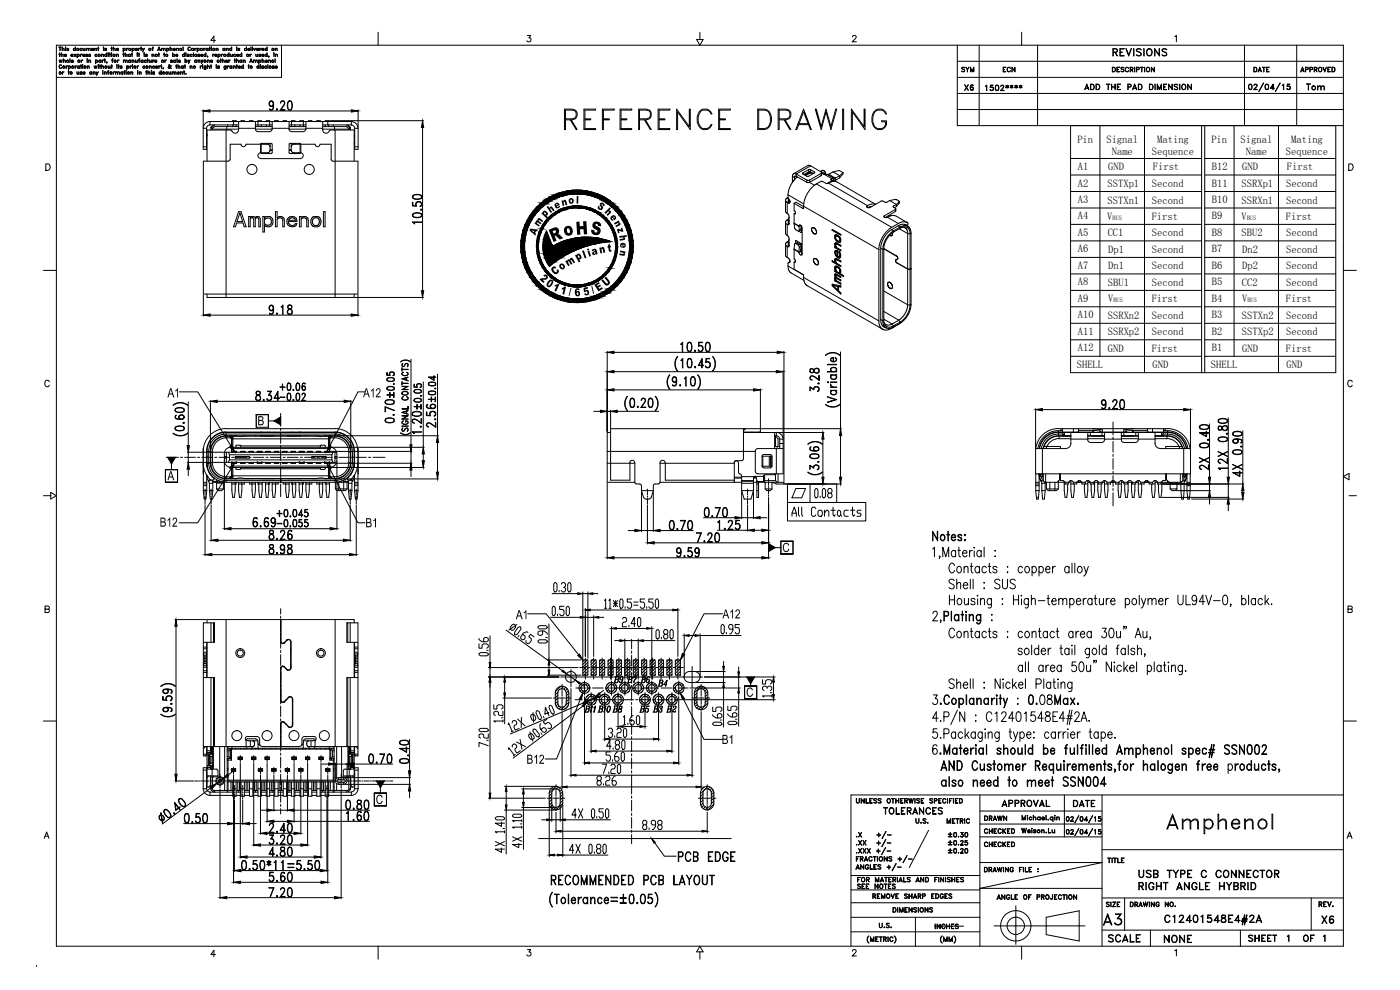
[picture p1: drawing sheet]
<svg xmlns="http://www.w3.org/2000/svg" width="420mm" height="297mm" viewBox="0 0 420 297" stroke-linecap="round" stroke-linejoin="round" font-family="sans-serif">
<defs><g id="words">
<g font-size="3.2">
<text x="323.3" y="42.9">Pin</text>
<text x="332" y="42.9">Signal</text>
<text x="333.7" y="46.6">Name</text>
<text x="345.7" y="46.6">Sequence</text>
<text x="347.3" y="42.9">Mating</text>
<text x="363.5" y="42.9">Pin</text>
<text x="372.3" y="42.9">Signal</text>
<text x="373.9" y="46.6">Name</text>
<text x="385.9" y="46.6">Sequence</text>
<text x="387.5" y="42.9">Mating</text>
<text x="323.5" y="51">A1</text>
<text x="332.6" y="51.2">GND</text>
<text x="346" y="51.2">First</text>
<text x="363.7" y="51">B12</text>
<text x="372.8" y="51.2">GND</text>
<text x="386.2" y="51.2">First</text>
<text x="323.5" y="56">A2</text>
<text x="332.4" y="56.1">SSTXp1</text>
<text x="345.7" y="56.1">Second</text>
<text x="363.7" y="56">B11</text>
<text x="372.6" y="56.1">SSRXp1</text>
<text x="386" y="56.1">Second</text>
<text x="323.5" y="60.9">A3</text>
<text x="323.5" y="65.8">A4</text>
<text x="332.3" y="66">V</text>
<text x="332.4" y="61.1">SSTXn1</text>
<text x="345.6" y="66">First</text>
<text x="345.7" y="61.1">Second</text>
<text x="363.7" y="60.9">B10</text>
<text x="363.7" y="65.8">B9</text>
<text x="372.6" y="66">V</text>
<text x="372.6" y="61.1">SSRXn1</text>
<text x="385.9" y="66">First</text>
<text x="386" y="61.1">Second</text>
<text x="323.5" y="70.8">A5</text>
<text x="332.4" y="70.9">CC1</text>
<text x="345.7" y="70.9">Second</text>
<text x="363.7" y="70.8">B8</text>
<text x="372.6" y="70.9">SBU2</text>
<text x="386" y="70.9">Second</text>
<text x="323.5" y="75.7">A6</text>
<text x="332.6" y="75.9">Dp1</text>
<text x="345.7" y="75.9">Second</text>
<text x="363.7" y="75.7">B7</text>
<text x="372.8" y="75.9">Dn2</text>
<text x="386" y="75.9">Second</text>
<text x="323.5" y="80.7">A7</text>
<text x="332.6" y="80.8">Dn1</text>
<text x="345.7" y="80.8">Second</text>
<text x="363.7" y="80.7">B6</text>
<text x="372.8" y="80.8">Dp2</text>
<text x="386" y="80.8">Second</text>
<text x="323.5" y="85.6">A8</text>
<text x="332.5" y="85.7">SBU1</text>
<text x="345.7" y="85.8">Second</text>
<text x="363.7" y="85.6">B5</text>
<text x="372.7" y="85.7">CC2</text>
<text x="386" y="85.8">Second</text>
<text x="323.5" y="90.6">A9</text>
<text x="323.5" y="95.5">A10</text>
<text x="332.5" y="95.6">SSRXn2</text>
<text x="332.6" y="90.7">V</text>
<text x="345.6" y="90.7">First</text>
<text x="345.7" y="95.6">Second</text>
<text x="363.7" y="90.6">B4</text>
<text x="363.7" y="95.5">B3</text>
<text x="372.7" y="95.6">SSTXn2</text>
<text x="372.8" y="90.7">V</text>
<text x="385.9" y="90.7">First</text>
<text x="386" y="95.6">Second</text>
<text x="323.5" y="100.5">A11</text>
<text x="332.5" y="100.6">SSRXp2</text>
<text x="345.7" y="100.6">Second</text>
<text x="363.7" y="100.5">B2</text>
<text x="372.7" y="100.6">SSTXp2</text>
<text x="386" y="100.6">Second</text>
<text x="323.5" y="105.4">A12</text>
<text x="332.5" y="105.5">GND</text>
<text x="345.6" y="105.5">First</text>
<text x="363.7" y="105.4">B1</text>
<text x="372.8" y="105.5">GND</text>
<text x="385.9" y="105.5">First</text>
<text x="323.2" y="110.5">SHELL</text>
<text x="345.9" y="110.5">GND</text>
<text x="363.4" y="110.5">SHELL</text>
<text x="386.1" y="110.5">GND</text>
</g>
<g font-size="1.9">
<text x="333.9" y="66">BUS</text>
<text x="374.2" y="66">BUS</text>
<text x="334.2" y="90.7">BUS</text>
<text x="374.4" y="90.7">BUS</text>
</g>
</g></defs>
<!-- layer: 0 -->
<g fill="none" stroke="#000" stroke-width=".3">
<path d="M61 38.5v6.3h1v-6.3M61 38.5h1M63 36.5a2.01 2.01 0 0 0-2 2M63 37.5a.99 .99 0 0 0-1 1M63 36.5v1M63 36.5h42.4M63 37.5h8.6M63.3 38.2v.8M63.3 38.2h.3M63.6 38.2v.5h8M64 37.5l-.7 .7M64.4 38l-.9 .8"/>
<path d="M64.4 37.5l-.8 .7M64.4 38h7.2M67.8 39v50.3M68.1 38v1M68.4 37.5v.5M69.2 39h-7.1v9.4M69.8 36.5v-.3h1.1v.3M69.8 37.5v.5M70.1 36.5v1M70.9 37.5v.5M71.6 36.5v2.5a1.05 1.05 0 0 1-1 1 1.05 1.05 0 0 1-1.1-.8l-.4-.2M71.6 38.5h5.1"/>
<path d="M72.3 36.5v-.3h1v.3M74.9 36.5v-.3h1v.3M76.7 38.7l.2 .6 .5 .2M76.7 37.5h5M76.7 38h5M76.7 36.5v2.2M77.4 39.5h3.5M78.4 36.5v-.3h-1v1.8M78.4 37.5v.5M79.9 36.5v-.3h1v1.8M79.9 37.5v.5M81.6 38.7l-.2 .6-.5 .2"/>
<path d="M81.7 38.5h5.1M81.7 36.5v2.2h-5M82.5 36.5v-.3h1v.3M85 36.5v-.3h1v.3M86.7 38.7l.2 .6 .6 .2M86.8 37.5h5M86.8 38h5M86.8 36.5v2.2M87.5 39.5h3.5M88.5 36.5v-.3h-1v1.8M88.5 37.5v.5M90 36.5v-.3h1v1.8"/>
<path d="M90 37.5v.5M91.8 38.7l-.3 .6-.5 .2M91.8 38.5h5M91.8 36.5v2.2h-5M92.6 36.5v-.3h1v.3M95.1 36.5v-.3h1v.3M96.8 36.5v2.5a1.05 1.05 0 0 0 1 1 1.05 1.05 0 0 0 1.1-.8l7.4-.2v9.4M96.8 37.5h8.6M96.8 38h7.2M97.6 36.5v-.3h1v.3M97.6 37.5v.5M98.4 36.5v1"/>
<path d="M98.6 37.5v.5M100 37.5v.5M100.4 38v1M100.6 39v50.3M104 38l.8 .7M104 37.5l.9 .7M104.4 37.5l.8 .7M104.9 38.2h.3M104.9 38.2v.5h-8.1M105.2 38.2v.8M105.4 36.5a2.01 2.01 0 0 1 2 2M105.4 37.5a.99 .99 0 0 1 1 1"/>
<path d="M105.4 36.5v1M106.5 38.5h1v6.3h-1zM61 44h1M62 42.8h.1M62.1 40.5h.1M62.1 40.5l-.1 .5M68.6 48.4h-7.6v39.8h46.4v-39.8h-7.5M69 47.8l-.5 .5M78.3 45.8a.87 .87 0 0 0-.9 .9 .87 .87 0 0 0 .9 .9M78.3 47.6h11.9M78.4 43.3v2.5M78.5 43v.3"/>
<path d="M79.8 43v.3M81.1 44l-.1-.3-.6-.4h-6.6a.74 .74 0 0 1-.7 .7 .74 .74 0 0 1-.8-.7h-3.2v4.6M81.1 43l-.2 2.6-.4 .2h-2.2M81.1 44.9h.6M81.1 45.1h.6M81.6 43.3l-.2-.3-3.2 .1v2.7l.2 .2 3 .1 .2-.3M81.7 43.3v2.5M86.8 45.8l.2 .3 3.2-.1v-2.9h-3.4v2.7M86.8 44.9h.6M86.8 45.1h.6M87.4 43l.1 2.5 .5 .3h2.2M88.6 43v.3"/>
<path d="M89.9 43v.3M90.1 43.3v2.5M90.1 45.8a.87 .87 0 0 1 .9 .9 .87 .87 0 0 1-.9 .9M96 43.3a.74 .74 0 0 1-.7 .7 .74 .74 0 0 1-.7-.7h-6.5l-.5 .2-.2 .5M96.1 43.3h3.3v4.6M99.4 47.8l.5 .5M106.3 40.6l.2 .3M106.5 44h1M106.5 42.8l-.2 .1M236.2 59.4l-.5 .7M236.2 59.4l.4 .3M236.5 58.4v1l.2 .3"/>
<path d="M236.5 59.2l-.3 .2M236.5 58.4l4.7 2.8M236.6 59.9l.2-.1v.6zM236.7 59.7l.4 1-.2 .3-.4-.1M236.7 59.7h.1M237.8 52.9v1.8M237.8 52.9l.6 .3M238.2 52.1l-.4 .8M238.2 52.1l.8 .1M238.4 53.2v.7M238.4 53.9l-.4 .5M239 52.9l-.4-.1-.2 .4"/>
<path d="M239 52.2v.7M239 52.9l-.6 .3M239 52.9l3.1 1.8M239 52.2l3.1 1.8M239.4 53.1l-1.1 1-1 1.5-.6 1.4-.2 1.4M241 51.9v.3M242.1 54.7h.9M242.1 54h.9M242.1 54v.7M242.7 51.6h.6M242.7 50.9h.6M242.7 50.9v.7"/>
<path d="M242.7 50.9l-1.7 1M242.7 51.6l-1.5 .8M242.9 54.7l1.6 .9M243 54v.7M243 51.8l-1.4 .8M243.1 51.9l-.3-.2-1.3 .8M243.1 51.9l-1.3 .8M243.3 49.8l3.3 2M243.3 49.8l-.8-.2-4.3 2.5M243.3 50.9v.7M243.3 49.8l-4.3 2.4M243.3 51.6l.8 .4-1-.1"/>
<path d="M243.3 50.9l1.1 .7M244.4 51.9l-1.8 1h-.4l-1.2-.7M244.4 51.6v.3M245 55.2l-1.6 1.3-1.1 1.5-.8 2-.3 1.9M245 55.2l22.6 13M246.2 51.4l1.4 .7M246.4 52v.7M246.4 52l-3.4 2M246.4 52.7l-3.4 2M246.4 51.4h.1M246.6 51.8l-.2 .9M246.6 51.8l-.2 .2"/>
<path d="M246.6 51.9l.7 .4M247.1 51.2l.5 .2 .1 .8M247.1 51.2l-.3-.1-.5 .3M247.1 51.2l.4 .3 .2 .7M247.3 52.3l.2 .1M247.5 52.4l2.1 1.2M247.6 52.1h-.3v.2M247.6 52.1l.2 .2M247.7 52.1h.1M248.3 52.3l2 1.2M248.3 52.3h.1M248.3 52.3l-.8 .1"/>
<path d="M248.4 52.3l2 1.2M248.6 54.9l1.4-.5 1.2 .2 11.6 6.7-1.2-.1-1.3 .5M248.6 54.9l-.6 .2-1.5-.7-1.5 .8M248.6 54.9l11.7 6.8M248.7 52.3h-.3M248.7 52.3l2 1.1M249.5 54v.3M249.5 54.3v.3M249.5 54.3l-1.3 .8M249.5 53.7v.3M249.6 53.6v.9M249.6 53.6l-.1 .1"/>
<path d="M249.6 54.3h.1M250 54.2l-.4 .1M250 54.2h.1M250 51.6l-1.3 .7M250 51.6l2 1.1M250 51.6l1.9-.4 1.1 .6M250.3 53.5l-.7 .1M250.3 53.5l-.3 .7M250.3 53.5h.1M250.4 53.5l-.3 .7M250.7 54.1l-.6 .1M250.7 53.4l-.3 .1"/>
<path d="M250.7 53.4v.7M252 52.7v.7M252 52.7l-1.3 .7M252 53.4l-1.3 .7M253 51.8l-1 .9M253 51.8v.3l-1 1.3M71.6 63.5h.7l1.6 4.5h-.6l-.4-1.1h-1.9l-.4 1.1h-.5zM72 63.9l.8 2.6h-1.7zM74.6 65h.5v.2l.2-.2a.95 .95 0 0 1 1.2 .3 .88 .88 0 0 1 1-.3 .88 .88 0 0 1 .6 .7v2.3h-.4v-2.3l-.4-.4-.5 .1-.2 .3v2.3h-.5v-2.3l-.3-.4-.7 .3v2.4h-.5zM78.9 65h.5v.5a1.47 1.47 0 0 1 2.1-.1 1.47 1.47 0 0 1 0 2.2 1.47 1.47 0 0 1-2.1-.1v2.1h-.5zM79.6 65.7a1.11 1.11 0 0 1 1.6 .1 1.11 1.11 0 0 1-.2 1.6 1.11 1.11 0 0 1-1.6-.4v-1zM82.7 63.5h.5v1.9a1.19 1.19 0 0 1 1.3-.4 1.19 1.19 0 0 1 .8 1.1v1.9h-.4v-1.9l-.3-.6a.93 .93 0 0 0-1.4 .3v2.2h-.5z"/>
<path d="M86.6 65.3a1.49 1.49 0 0 1 1.6-.3 1.49 1.49 0 0 1 .9 1.5h-2.5a1.1 1.1 0 0 0 .8 1.1 1.1 1.1 0 0 0 1.2-.5h.5a1.57 1.57 0 0 1-2.3 .7 1.57 1.57 0 0 1-.2-2.5zM87 65.5a.96 .96 0 0 1 1.6 .6h-2zM89.9 65h.5v.4a1.2 1.2 0 0 1 1.4-.4 1.2 1.2 0 0 1 .7 1.2v1.8h-.4v-1.8a.9 .9 0 0 0-.7-.9 .9 .9 0 0 0-1 .5v2.2h-.5zM97.1 63.5h.5v4.5h-.5zM164 69.3a10.2 10.2 0 0 0 .9 10.6 32 32 0 0 1 18.4-7.4M164 69.4l1.8 4.5M235.7 60.1v3.3l.5 .6M235.7 66.7v3.3l.5 .6M235.7 73.3v3.3l.5 .6M235.7 60.1l.5 .6M235.7 66.7l.5 .6M235.7 73.3l.5 .6"/>
<path d="M236.2 66l.6 .4-.3 .2 .3 .4-.6 .3M236.2 72.6l.6 .4-.3 .2 .3 .4-.6 .3M236.2 77.2l.9 .9v.5l-.4 .2M236.2 72.6l-.5 .7M236.2 66l-.5 .7M236.2 64l.6 .7v2.5M236.2 70.6l.6 .7v2.5M236.2 60.7v3.3M236.2 67.3v3.3M236.2 73.9v3.3M236.2 73.9l.2 .1M236.2 67.3l.2 .1"/>
<path d="M236.2 60.7l.3 .2M236.4 72.5l.4 .3M236.4 65.9l.4 .3M236.4 65.9l-.2 .1M236.4 72.5l-.2 .1M236.5 79.8l.2 1.2 .6 .8 4 2.3M236.5 79.8l4.6 2.6M236.6 78.8l-.1 1M236.6 78.8l.5-.3-.4 .3M236.6 78.8h.1M236.8 67.2l-.1 .3-.3-.1M236.8 73.8l-.1 .3-.3-.1"/>
<path d="M236.8 71.8l-.4 .7M236.8 65.2l-.4 .7M236.8 60.4l-.6 .3M236.8 60.4l.3 .2-.6 .3M236.8 67.2l-.4 .2M236.8 73.8l-.4 .2M237 60.2v.3M237 78v.6M238.3 61v2.2l.4 .6-.1 .4-.3-.1M238.3 74.7v3l.4 .6-.1 .4h-.3M238.3 78.7v2.1l2.6 1.5 .3 .9M238.3 67.1l.2 1.5 .4 .4 .9 .4"/>
<path d="M238.3 64.1v3M238.3 74.9l1.5 .8M238.3 67.1l1.5 .8M238.3 66.9l1.5 .9M238.3 61l.6-.3 2.3 1.3M238.3 61l2.6 1.5M238.6 73.1l-.3 1.6M238.6 73.1h.3M238.7 64l-.4 .1M238.7 78.4l-.4 .3M238.8 72.3v.7M238.9 73.1l.6 .4"/>
<path d="M239 72.2l-.2 .1M239 72.2l1.4 .8 .1 2.2M239.4 72.4v.4M239.5 72.9l-.9 .2M239.5 72.9l.6 .3M239.5 72.9l-.6 .2M239.5 73.5l.4 .7M239.7 67.8v.1M239.7 75.5v.1M239.8 67.8v-.3h.4l.5 .8v8.1l-.5 .1-.4-.8M239.8 67.9l.1 1.2M239.8 69.4l.6 .3"/>
<path d="M239.8 67.8v.1M239.9 69.1l-.1 .3M239.9 74.2l-.1 1.3-1.5-.8M240.1 73.2l.3 .8M240.1 73.2l-.6 .3M240.2 67.6l-.4 .3M240.3 69l.2 .1M240.3 75.3h.1M240.3 75.3l.4 .8M240.3 67.6l.1 1.1M240.3 75.3l-.5 .4M240.4 74.7h.1"/>
<path d="M240.4 68.7l-.6 .7M240.4 74l-.1 1.3M240.4 68.7l-.5 .4M240.4 74l-.5 .2M240.5 73.2l-.3 .1M240.5 69.7h-.1M240.5 75.2l-.1 .1M240.5 67.8v1.9M240.5 74l-.1 .1M240.5 74.7h.1M241.2 61.9v.6h-.3M241.2 62.5h-.3"/>
<path d="M241.2 61.9l22.6 13M244.3 68.4l-.5-.1-.2 .3 .1 .7 .6 .8M244.3 68.4l.5 .5 .3 .6-.3 .7-.5-.1M244.3 68.4l-.5-.1-.2 .3 .1 .8 .6 .7M244.3 68.4l.8 1-.2 .8-.6-.1M244.9 77.7l-.5-.1-.3 .4 .3 .9 .5 .4M244.9 77.7l.7 1-.2 .7-.5-.1M244.9 77.7l-.6-.1-.2 .3 .3 1 .5 .4M244.9 77.7l.5 .4 .2 .7-.2 .6-.5-.1M249.8 78.5l2.5 1.5v-.3l-1.4-.9M249.8 78.5v-.3l1.1 .6M249.8 68.8l2.5 1.5v.3l-2.5-1.5z"/>
<path d="M249.8 78.5l2.5 1.4M249.8 69.1l2.5 1.4M249.8 68.8v.3M249.8 78.2v.3M249.8 69.1h.1M249.8 78.5h.1M250.6 78.1v.3M250.6 73.4v.3M250.6 71.3v.3M250.6 75.7v.4M250.6 70.8v.5M250.6 73.2v.2"/>
<path d="M250.6 77.9v.2M250.6 75.4l.4-.3 .4 .2v1.7l.4 .1 .3-.3M250.6 78.4l.1 .3M250.6 71.6l.2 .3M250.6 73.7l.1 .3M250.6 76.1l.1 .2M250.6 75.4v.3M250.6 70.6v.2M250.6 77.8l.3-.3 .3 .2 1.1 .6v.3l-1.1-.7M250.6 73.1l.3-.3 .4 .2 1 .6v.3l-1-.6M250.6 74.2l1.7 1M250.6 78.1l.1 .3"/>
<path d="M250.6 71.3l.1 .3M250.6 73.4l.1 .3M250.6 75.7l.1 .4M250.6 73.1v.3M250.6 74v.2M250.6 77.8v.3M250.6 70.8h.1M250.6 71.3h.1M250.6 73.1v.1M250.6 73.4h.1M250.6 74.2v.1M250.6 75.7h.1"/>
<path d="M250.6 77.8v.1M250.6 78.1h.1M250.7 78.4l.2 .4M250.7 73.7l.2 .4M250.7 71.6l.2 .3M250.7 76.3l.1 .3M250.7 76.1l.1 .2M250.7 75.3l-.1 .4M250.7 70.5l-.1 .3M250.7 80l-.1 .2M250.7 70.5l-.1 .1M250.7 71.6h-.1"/>
<path d="M250.7 73.7h-.1M250.7 75.3l-.1 .1M250.7 76.1h-.1M250.7 78.4h-.1M250.7 80h-.1M250.7 78.7l.2 .1M250.7 74l.2 .1M250.7 72.9l-.1 .3M250.7 77.6l-.1 .3M250.8 76.6l.1 .2M250.8 70.5a1.5 1.5 0 0 1 1.3 2.2M250.8 71.9l.1 .3"/>
<path d="M250.8 76.3l.1 .3M250.8 70.5l-.2 .1M250.8 71.7l-.1 .1M250.8 70.5h-.1M250.8 76.3h-.1M250.8 78.6l-.1 .1M250.8 79.9l-.1 .1M250.8 73.9l-.1 .1M250.9 76.6l.1 .1M250.9 74.1l-.3-.1v.3M250.9 71.9l.1 .2M250.9 78.5v.3"/>
<path d="M250.9 75.2l-.2 .1M250.9 71.9h-.1M250.9 76.6h-.1M250.9 76.8l.2 .2M250.9 73.3v.8M250.9 75.5l-.1 .4 .4 .9M250.9 70.8a1.02 1.02 0 0 0 .1 1.1 1.02 1.02 0 0 0 1 .4M250.9 74.1l1.4 .9v.3l-1.7-1M250.9 72.2l.2 .1M250.9 74.1h.1M250.9 78.8h.1M251 77.9h.2"/>
<path d="M251 77.9h.3M251 76.7l.2 .3M251 73.2l.3 .1M251 77.9l-.1 .6M251 76.7l-.1 .1M251 73.2l-.1 .1M251 72.1l.2 .2M251 70.8h-.1M251 72.1l-.1 .1M251.1 75.4l.1 .1M251.1 77l.3 .3M251.1 73.1l.3 .1"/>
<path d="M251.1 72.3l.2 .2M251.1 75.4l-.2 .1M251.1 73.1l-.2 .2M251.1 73.1l-.1 .1M251.2 75.4h.1M251.2 77l.3 .2M251.2 72.3l.2 .1M251.2 75.4l-.3 .1M251.2 70.7l.1 .1M251.2 70.7l.2 .1M251.2 70.7l-.3 .1M251.2 72.3h-.1"/>
<path d="M251.2 75.4h-.1M251.2 77h-.1M251.2 75.5v1.3M251.3 75.4l-.1 .1M251.3 77.9l1 .6M251.3 72.5l.2 .1M251.3 70.8l.2 .2M251.3 75.4l-.1 1.4M251.3 77.9h-.1M251.4 73.2l.9 .6M251.4 73.2l-.1 .1M251.4 72.4l.2 .2"/>
<path d="M251.4 70.8l.2 .1M251.4 70.8h-.1M251.4 72.4l-.1 .1M251.4 77.3l.4 .1M251.5 77.2l.4 .2M251.5 72.6l.4 .1M251.5 71l.3 .1M251.5 77.2l-.1 .1M251.6 72.6l.3 .1M251.6 70.9l.3 .2M251.6 70.9l-.1 .1M251.6 72.6h-.1"/>
<path d="M251.8 75.8v-.3l.5 .8v.4l-.2 .7M251.8 75.8l.1 .2M251.8 71.1l.1 .3M251.9 75.7l.1 .2M251.9 77.4h.2M251.9 71.1l.2 .4M251.9 75.5v.2M251.9 71.1h-.1M251.9 75.7l-.1 .1M251.9 77.4h-.1M251.9 71.4l.1 .2M251.9 76l.1 .2"/>
<path d="M252 75.9l.1 .2M252 71.3l-.1 .1M252 75.9l-.1 .1M252 71.6l.1 .3M252 76.2l.1 .5M252 76.9v.1M252.1 77.4h-.3M252.1 71.9v.2M252.1 72.1l-.1 .2M252.1 76.7l-.1 .2M252.1 71.5l.1 .3M252.1 76.1l.1 .5"/>
<path d="M252.1 71.5l-.1 .1M252.1 76.1l-.1 .1M252.1 76.8l-.1 .1M252.2 71.8v.2M252.2 72.7h-.3M252.2 72l-.2 .3M252.2 76.6l-.1 .2M252.2 71.8l-.1 .1M252.2 72l-.1 .1M252.2 76.6l-.1 .1M260.3 61.7v.5M260.3 61.7h.1"/>
<path d="M261.7 61.9l-1.3 .4M263.8 74.9v21.4M264.3 74.5l.7 .4M265 74.9v21.3M265.2 74.6l3.8 2.2M265.2 74.7v21.4M265.2 74.7l-.2 .2M265.4 64.7l-.2 .2 .2 .3h.9M265.4 64.7v.5M266.3 65.2l1.1-.5h1.2l3.7 2.1M266.3 65.2l3.3 1.9M266.3 65.2h.1"/>
<path d="M266.8 64.6l.3 .2M267 60.2l-1 .6-1.5-.5-3.5 2-.7-.1-.2-.2 .2-.3M267 60.2l1.8-.4 .9 .5 .1 .3M267 60.2l2 1.2M267.5 68.9l.7 .4M267.6 68.2l-1.7 1.5-1.1 1.4-.8 2.1-.2 1.7M267.8 69.9l-.1 .8-.7-.1M268.1 62.2l.7 .5M268.1 61.8v.4M268.2 69.6l-1.1 .8-.9 1.2-.8 1.7-.2 1.4M268.2 69.3l-1.3 1-1.1 1.5-.7 1.7-.1 1.4M268.2 69.3v.3"/>
<path d="M268.7 62.8v.7M268.7 62.8l-3.3 1.9M268.7 63.5l-3.1 1.8M268.8 77.9h.1M268.8 62.7l-.1 .8M268.8 62.7l-.1 .1M269 76.7h.1M269 76.8l.4 .4-.1 .5M269 61.4l-.9 .4M269 62l-.6 .3M269 61.4v.6M269 78.8l.1 .1"/>
<path d="M269.1 76.8h.1M269.1 76.8l.3 .9M269.1 76.8h-.1M269.3 77.7v.1M269.4 77.7h.1M269.4 77.7l-.1 .1M269.4 77.7l-.6 .4 .2 .7 3.4 1.9 .7 .1 .3-.2M269.4 77.6l-.7 .6 .5 .6M269.6 67.7l.6 .4M269.6 67.1l1.1-.5h1.1l.7 .3-.3 .8M269.6 67.1l-2 1.1M269.8 60.6v.4"/>
<path d="M269.8 61l-.8 1M269.8 60.6l-.8 .8M269.9 60.5l-.1 .5M269.9 68.6l2.5 1.5M270.2 68.5l1.1-.5 1 .3 .6 .7 .2 1.2M270.2 68.1v.4M270.2 68.1l-2 1.2M270.2 68.5l-2 1.1M270.7 68.2l.8 .1 .6 .4 .3 1.4M271.5 67.4l.9 .5M271.6 67.4l.6 .3M272.2 67.7l-.8-.4-1 .1-3.1 1.7-1.9 2-1 2.4-.1 22.8 .5 1.4 .9 .6"/>
<path d="M272.4 70.1l.7 .1M272.4 70.1v21.4M272.4 67.9l.8 .9 .2 1.2M272.4 67.9l-.9-.2-1.3 .4M273.1 70.2v21.3M273.4 70v21.4M273.4 70l-.3 .2M62.1 88.2v1.1h44.2v-1.1M241.2 83.2l.3 1.6 .8 .9 22.6 13.1M241.2 83.2l22.6 13.1M249.8 85.7v-.4l2.5 .4v.4l-.6-.1M249.8 85.7l2.5 2.5v-.3l-.6-.7v-1.2"/>
<path d="M249.8 85.7l2.5 2.4M249.8 85.3v.4M249.8 85.7h.1M250 85.7l1.4 .3M250 85.7l1.5 .2M250 85.7l1.4 1.4M250.6 82.4l.4-.2 1.3 .8v.3l-1.3-.8M250.6 81.5l2.6 1.5v-.3l-1.2-.7M250.6 83.6v.2M250.6 82.6v.3M250.6 80.6v.3M250.6 80.2v.4"/>
<path d="M250.6 82.4v.2M250.6 83.4v.2M250.6 80l.1-.1a1.37 1.37 0 0 1 1.4 .6 1.37 1.37 0 0 1 0 1.5h-.1M250.6 83.8l.1 .2M250.6 82.9l.2 .3M250.6 80.9l.1 .1M250.6 80v.2M250.6 84.2l1.7 .9M250.6 81.4l2.6 1.5M250.6 83.6l.1 .2M250.6 82.6l.1 .2M250.6 80.5l.1 .3"/>
<path d="M250.6 80.2v.3M250.6 81.2v.2M250.6 84v.2M250.6 80.2h.1M250.6 80.5v.1M250.6 81.4v.1M250.6 82.4h.1M250.6 82.6h.1M250.6 83.6h.1M250.6 84.2v.1M250.7 83.8v.2M250.7 82.8l.1 .4"/>
<path d="M250.7 81l.1 .2M250.7 80.8l.2 .4M250.7 82.2l-.1 .2M250.7 83.2l-.1 .2M250.7 80.8l-.1 .1M250.7 82.8l-.1 .1M250.7 83.8h-.1M250.7 84h-.1v.3M250.8 81.2l.1 .1M250.8 81h-.1M250.8 83.2h-.2M250.9 81.2l.1 .1"/>
<path d="M250.9 81.2h-.1M250.9 81.3l-.3-.1v.3M250.9 80.2h.4M250.9 80.2l.1 1.1M251 83.5h.1M251 82.5h.1M251 83.5l-.2 .1 .1 .6 1.4 .7v.4l-1.7-1M251 82.5l-.2 .1 .2 .6 1.3 .8v.3l-1.3-.8M251 81.3l.9 .5M251 81.3h-.1M251.1 83.5l1.2 .7M251.1 82.5l1.2 .7"/>
<path d="M251.1 82.5h-.1M251.1 83.5h-.1M251.2 80.1l-.3 .1M251.2 80.1l.2 .1M251.2 80.1l-.1 .1M251.3 80.2l.3 .2M251.4 80.2l.3 .2M251.4 80.2h-.1M251.4 86v1.1M251.5 85.9l-.1 1.2M251.5 85.9l-.1 .1M251.6 80.4l.2 .1"/>
<path d="M251.7 86l.6 .1M251.7 80.4l.2 .1M251.7 80.4h-.1M251.8 80.5l.1 .2M251.9 80.5l.1 .1M251.9 80.7l.1 .2M251.9 80.5h-.1M252 80.6l.1 .3M252 80.6l-.1 .1M252 81.8h-.1M252 80.9v.3M252 81.2v.3"/>
<path d="M252 81.5l.1 .1M252.1 80.9v.3M252.1 81.6l-.2 .2M252.1 80.9h-.1M252.1 81.2v.2M252.1 81.4v.2M252.1 81.2h-.1M252.1 81.4l-.1 .1M252.2 81.9l-.2 .1M263.8 96.3l.2 1.4 .9 1.1M264.3 95.9l.7 .3M264.9 97.8l1 .6"/>
<path d="M265 96.2l.2 1.3 .7 .9M265.2 96.1l.2 1.1 .8 .9 .9 .1 1.1-.4M265.2 95.8l2.5 1.4M265.2 93.4l4.5 2.7M265.2 87.3l7.2 4.2M265.2 96.1l-.2 .1M265.3 96.7l.9 .9 1.5-.4M266.5 84.8l.6-.1 .5 .5 .3 .8-.2 .5-.4 .1-.6-.4-.3-.7zM266.5 84.8l.5-.1 .5 .4 .4 .8-.2 .6-.4 .1-.6-.5-.3-.6zM267.7 97.2l.5 .6M268.2 98.1l-1.3 .5-1-.2M268.2 97.8v.3"/>
<path d="M269.7 96.1l.5 .5M269.7 96.1l-2 1.1M270.2 96.6v.4M270.2 96.6l-2 1.2M270.2 97l-2 1.1M270.2 97l-3.2 1.8-1.4 .2-.7-.2M270.2 96.9h.1M272.4 91.5l-.3 1.5-.5 1.1-.8 1.1-1.1 .9M272.4 91.5h.7M273.1 91.5l-.1 1.3-.7 1.6-.8 1.2-1.3 1M273.3 80.7h.1M273.4 91.4l-.2 1.3-.7 1.8-.9 1.3-1.4 1.2"/>
<path d="M273.4 91.4l-.3 .1M61 139a6.8 6.8 0 0 0 2.3 5.1l.8-.1 .3-.4M61 135.4h.1M61.1 134.6l-.1 12.6M62 139a5.8 5.8 0 0 0 2.3 4.6M62 135.4v3.6M62 136.9h.1M62.1 139.9h.1M62.1 139a5.7 5.7 0 0 0 5.7 5.7M62.1 135.4v4.7M62.1 135.4h1M62.6 139a5.2 5.2 0 0 0 5.2 5.2"/>
<path d="M63.1 139a4.7 4.7 0 0 0 4.7 4.7M63.1 135.4v3.6h-1M63.2 138.8a4.8 4.8 0 0 0 4.8 4.8M63.2 134.6h.2M63.3 135.7v4.2M63.3 135.7h.5M63.7 138.8a4.3 4.3 0 0 0 4.3 4.3M63.8 135.7v3.1h-.5M67.3 138.2l.5 1.3 1.1 .7M67.3 136.2v2M67.3 137h.6M67.3 137.5h.6"/>
<path d="M67.4 135.7h33.6M67.4 138.7h33.6M67.8 129.6a5.8 5.8 0 0 0-5.8 5.8M67.8 129.7a5.7 5.7 0 0 0-5.7 5.7M67.8 130.7a4.7 4.7 0 0 0-4.7 4.7M67.8 130.7v-.9h32.8v.9M67.8 129.6h32.8M67.8 130.7h32.8M67.9 135.7v3M68 130.8a4.8 4.8 0 0 0-4.8 4.8M68 131.3a4.3 4.3 0 0 0-4.3 4.3M68.1 130.9v.5h1.1"/>
<path d="M68.1 130.9h3M68.5 135.7l.4 .8M68.7 130.9l.8 .7v4.1M68.9 136.5v1.5M68.9 138l-.4 .7M68.9 136.5h30.7M68.9 138h30.7M68.9 134.2l-1.1 .7-.5 1.3M69.1 131.2h.8M69.3 134.2h-.3l.5 .4M69.3 134.2h29.8M69.3 130.7l-.2 .1"/>
<path d="M69.4 130.9v.3M69.4 139.8h29.6M69.5 138.7v4.1l-.8 .8M69.5 139.8l-.5 .4M69.5 135.4l.1 .1M69.6 138.7h.1M69.6 135.7h.1M69.6 134.6v1.1M69.6 138.7v1.1M69.6 135.4h1.4v.3M69.6 132h.3M69.9 130.9v3.3"/>
<path d="M69.9 131.4h-.3v2.8M69.9 131.3l-.6 .2M69.9 131.7h28.7M70 134.2v.4M70 139.8v.5M70.6 137.5h4.3v-.5h-4.2v.5M70.6 130.7v.2M70.6 137v.5M70.8 130.7l1.6 .3 1-.3M70.8 133.8v.4M71 133.6l-.2 .2M71 135.7h.1"/>
<path d="M71 138.7h.1M71 133.6h1l.2 .2M71 138.7v.3l-1.5 .1M72.2 135.7v-.3h1.3v.3M72.2 138.7v.3h1.3v-.3M72.2 135.6h1.3M72.2 138.8h1.3M72.3 133.8v.4M72.3 133.8h23.9M73.1 130.9h22.3M74.7 135.7v-.3h1.4v.3M74.7 138.7v.3h1.4v-.3"/>
<path d="M74.7 135.6h1.4M74.7 138.8h1.4M76.7 130.7v.2M77.2 138.7h.1M77.2 135.7h.1M77.2 135.7v-.3h1.4v.3M77.2 138.7v.3h1.4v-.3M78.3 129.6l.8 .2M78.4 130.7l-.3 .1M78.6 135.7h.1M78.6 138.7h.1M79.7 130.7v.2"/>
<path d="M79.8 135.7v-.3h1.3v.3M79.8 138.7v.3h1.3v-.3M79.8 135.6h1.3M79.8 138.8h1.3M80.2 129.6v.2M80.7 130.7v.1M81 129.6v.2M81.9 130.7l.2 .1M82.3 135.7v-.3h1.3v.3M82.3 138.7v.3h1.3v-.3M82.3 135.6h1.3M82.3 138.8h1.3"/>
<path d="M84.8 135.7v-.3h1.3v.3M84.8 138.7v.3h1.3v-.3M84.8 135.6h1.3M84.8 138.8h1.3M86.5 130.7l-.3 .1M87.4 135.7v-.3h1.3v.3M87.4 138.7v.3h1.3v-.3M87.4 135.6h1.3M87.4 138.8h1.3M87.5 129.6v.2M87.7 130.7v.2M88.3 129.6v.2"/>
<path d="M88.8 130.7v.1M89.8 138.7h.1M89.8 135.7h.1M89.8 135.7v-.3h1.5v.3M89.8 138.7v.3h1.5v-.3M90 130.7l.2 .1M90.2 129.6l-.9 .2M91.3 135.7h.1M91.3 138.7h.1M91.8 130.7v.2M92.4 135.7v-.3h1.3v.3M92.4 138.7v.3h1.3v-.3"/>
<path d="M92.4 135.6h1.3M92.4 138.8h1.3M94.9 135.7v-.3h1.4v.3M94.9 138.7v.3h1.4v-.3M94.9 135.6h1.4M94.9 138.8h1.4M95 130.7l1.6 .3 1-.3M96.1 133.8v.4M96.4 133.6l-.3 .2M96.4 133.6h1l.2 .2M97.4 130.9h3M97.4 138.7h.1"/>
<path d="M97.4 135.7h.1M97.4 138.7v.3l1.6 .1M97.6 133.8v.4M97.7 137.5v-.5h-4.1v.5h4.3M97.9 130.7v.1M97.9 137v.5M98.5 134.2v.4M98.5 139.8v.5M98.6 130.9v3.3M98.6 131.2h.7M98.6 131.4h.2v2.8M98.6 132h.2"/>
<path d="M98.6 131.3l.6 .2M98.8 135.7h.1M98.8 138.7h.1M98.8 135.4h-1.4v.3M98.8 134.6v1.1M98.8 138.7v1.1M99 138.7v4.1l.8 .8M99 135.4l-.2 .1M99 139.8l.5 .4M99.1 130.7l.2 .1M99.1 130.9v.3M99.1 134.2a2.01 2.01 0 0 1 2 2"/>
<path d="M99.5 134.2l-.5 .4h-29.6M99.6 136.5v1.5M99.6 138l.3 .7M99.8 130.9l-.8 .7v4.1M99.9 135.7l-.3 .8M100.4 130.8a4.8 4.8 0 0 1 4.8 4.8M100.4 131.3a4.3 4.3 0 0 1 4.3 4.3M100.4 130.9v.5h-1.1M100.5 135.7v3M100.5 137h.6M100.5 137.5h.6M100.5 129.6a5.8 5.8 0 0 1 5.9 5.8v3.6"/>
<path d="M100.5 129.7a5.7 5.7 0 0 1 5.7 5.7M100.5 130.7a4.7 4.7 0 0 1 4.7 4.7M101.1 138.2a2.11 2.11 0 0 1-2 2.1l-30.1-.1M101.1 136.2v2M104.7 138.8a4.3 4.3 0 0 1-4.3 4.3M104.7 135.7h.5M104.7 135.7v3.1h.5M105.1 134.6h.1M105.2 138.8a4.8 4.8 0 0 1-4.8 4.8M105.2 135.7v4.2M105.2 139a4.7 4.7 0 0 1-4.7 4.7M105.7 135.4a5.2 5.2 0 0 0-5.1-5.2h-32.8a5.2 5.2 0 0 0-5.2 5.2v3.6"/>
<path d="M105.7 139a5.2 5.2 0 0 1-5.2 5.2M105.8 135.4v3.6M106.2 139a5.7 5.7 0 0 1-5.7 5.7M106.3 139h-1v-3.6h1v4.7M106.3 136.9h.1M106.3 139.9h.1M106.4 139a5.9 5.9 0 0 1-2.3 4.6l.3 .4 .7 .1a6.8 6.8 0 0 0 2.3-5.1M107.3 134.6l.1 12.6M107.4 135.4a6.8 6.8 0 0 0-6.8-6.8h-32.8a6.8 6.8 0 0 0-6.8 6.8M107.4 135.4h.1M182.2 135.4h44.5M182.2 139h8.3"/>
<path d="M183.2 129.8h-1v14.9h8.3v-5.9a.74 .74 0 0 0-.8-.7 .74 .74 0 0 0-.7 .7M198.1 139h22.3M220.4 138.7v6M220.4 138.7a.61 .61 0 0 1 .6-.5 .61 .61 0 0 1 .6 .6v2.9l.5 .5M223.1 137.7l-.5 .5h-1.7l-.5 .5M223.1 129.6h5.1v-1h-45v15.5h5.8v-5.2M223.1 129.8h9.9v.9M223.1 128.6v9.1M223.6 128.6l-.5 .7M225.7 129.6v.2M227.7 129.6v.2M228 129.6l-.1 .2"/>
<path d="M228.7 139.9l.5 .4 2 .1M228.7 136.9h2.8v3h-2.8M228.7 136.9v3M228.9 136.9v3M230.9 136.9v3M231.2 136.4l.5 .5v3l-.5 .4M231.2 136.4h-2l-.5 .5M231.2 136.9v3M232.5 130.7h.5M232.5 130.9h.2M232.5 129.8v4.8M232.7 130.9l.8 .7v2.4"/>
<path d="M232.7 130.9v3.1h1.3M233 129.7a2.01 2.01 0 0 1 2 2M233 130.7a.99 .99 0 0 1 1 1M233 134.6v7.6M233.2 134v.6M234 133.1h1M235 134.6h-7.6l-.5 .2-.2 .5v6.1M235 131.8v10.4h-7.6M235 131.8h-1v2.8M312.8 134.6v7.6M313.4 134h4.8v.6M317.6 129.2a6.2 6.2 0 0 0-6.1 5.4"/>
<path d="M317.6 129.6a5.8 5.8 0 0 0-5.7 5M317.6 129.7a5.7 5.7 0 0 0-5.6 4.9M317.6 130.7a4.7 4.7 0 0 0-4.6 3.9M317.7 130.7v-.9h32.7v.9M317.7 130.7h3.7M317.8 130.8a4.8 4.8 0 0 0-4.6 3.8M317.8 131.6a4 4 0 0 0-3.9 3M318.4 129.3h-.7v.3h10.3M318.4 128.6v.7M318.9 130.8h-.1M318.9 128.7l-.5 .6M318.9 128.6v1"/>
<path d="M319 130.2a5.4 5.4 0 0 0-6.5 4.4M319 130.2l.4 .4M319 129.8v.4M319.1 130.7l-.2 .1M319.4 130.6l.1 .1M319.4 129.8v.8M319.9 134.6h-9.1v7.6h46.5v-7.6h-9.1M320.4 130.7v.2M321.4 133a1.5 1.5 0 0 1-1.5 1.5M321.4 130.9h-3.5v.7h3.5M321.4 131.8h5.1M321.4 129.8v3.3"/>
<path d="M322.1 128.6v1M323.7 129.1l-.2 .5M323.7 128.6v.5M323.7 129.1h4.3M326.5 129.8v2.5l.7 .4M326.5 130.7h5M326.5 130.9h5M326.5 131.6h5M327.2 129.8v.9M327.2 132.8h3.5M328 129.1h.1M328 129.6h.1"/>
<path d="M328 129.1v.5M328.1 129.6l.8 .2M328.1 128.6h11.9M328.2 128.6h-10.6a6.8 6.8 0 0 0-6.7 6M328.2 130.7l-.2 .1M328.2 128.7l2.7 .3-.1 .8M329.5 130.7v.2M330.1 129.3l.5 .5M330.1 129.3l-1.9-.2-.1 .5M330.1 128.9v.4M330.5 130.7v.1M330.7 129.8v.9"/>
<path d="M330.8 129.6h6.5M331.5 129.8l-.1 2.5-.7 .4M331.5 131.8h5M336.5 129.8l.1 2.5 .7 .4M336.5 130.7h5.1M336.5 130.8l5.1 .1M336.5 131.6h5.1M337.3 132.8h3.6M337.6 130.7v.2M337.9 128.9l.1 .4M338 129.3l-.6 .5M338 129.3l1.9-.2 .1 .5"/>
<path d="M338.6 130.7v.1M339.8 130.7l.2 .1M339.8 128.6h10.6a6.8 6.8 0 0 1 6.7 6M339.9 128.7l-2.7 .3 .1 1.7M340 129.6l-.9 .2M340.1 129.1h-.2M340.1 129.6h-.1M340.1 129.1v.5M340.1 129.1h4.3M340.9 129.8v.9M341.6 129.8l-.1 2.5-.7 .4M341.6 131.8h5.1"/>
<path d="M344.4 129.1l.2 .5M344.4 128.6v.5M345.9 128.6v1M346.7 133a1.5 1.5 0 0 0 1.5 1.5M346.7 130.7h3.7M346.7 130.8l3.5 .1v.7h-3.5M346.7 129.8v3.3M347.7 130.7v.1M348.6 130.6v.1M348.6 129.8v.8M348.9 130.7l.2 .1M349.1 130.2a5.4 5.4 0 0 1 6.4 4.4"/>
<path d="M349.1 130.2l-.5 .4M349.1 129.8v.4M349.1 130.8h.1M349.2 128.7l.5 .6M349.2 128.6v1M349.7 129.3h.7v.3h-10.3M349.7 128.6v.7M350.2 130.8a4.8 4.8 0 0 1 4.7 3.8M350.2 131.6a4 4 0 0 1 3.9 3M350.4 129.2a6.2 6.2 0 0 1 6.1 5.4M350.4 129.6a5.8 5.8 0 0 1 5.7 5M350.4 129.7a5.7 5.7 0 0 1 5.6 4.9"/>
<path d="M350.4 130.7a4.7 4.7 0 0 1 4.6 3.9M354.7 134h-4.8v.6M355.2 134.6v7.6M61 141.4h.1M61 142.2h.1M61 147.2l.3 2.5h.5l.2-2.5M61 144.7h1M61 145.2h1M61 145.7h1M61 147.2h1M61.2 149.2h.6M62 142.5v4.7"/>
<path d="M62.1 143l.4 1.1M62.1 142.7v.3M62.1 142.8h.1M62.1 143h.3M62.6 144.4l.2 .6M62.8 141.7h.1M62.9 147.2l.2 2.5h.5l.3-2.5M62.9 147.2v-2.2h1v2.2M62.9 147.2h1M63.1 143.8l-.6 .4 .2 .2M63.1 142.3h.1M63.1 142.2v.2"/>
<path d="M63.3 142.3v.2M63.3 144l-.6 .4M63.7 144.1l.1 .9M63.8 140.9v.3M63.8 143v.1M63.8 144.7h3.6M64.2 143.4h.1M64.8 144.7l.2 .2M64.9 143.9v.6M65 145v1.7M65 146.7l.5 .5h1l.5-.5M65 145h2"/>
<path d="M65 146.7h2M65.4 144.1v.4h-1.6M65.9 144.3v.4M67 145v1.7M67.3 144.7l-.3 .2M67.8 143.7v1h32.8v-1M67.8 143.7h32.8M67.8 144.2h16.4M68.1 143.1v.5M68.1 143.1l1.1 .1M68.1 143.6h3M68.2 143.6v.1"/>
<path d="M68.8 143.6l-.1 .1M69 143.6h.1M69.1 143.2h.8M69.3 143l.3 .1M69.4 143.2v.4M69.5 143v.2M69.6 144.7l.2 4.5h.5l.3-4.5M69.6 140.3v2.8M69.6 142.6h.3M69.6 143.1h.3M69.7 143.1v.1M69.9 140.3v3.3"/>
<path d="M69.9 142.8h28.7M70.6 143.6v.1M70.8 140.6l.2 .2M70.8 140.3v.3M70.9 144.7v.5h-1.3M71 143.6h-1.9l.2 .1M71.6 144.7l.3 4.5h.4l.3-4.5M72.2 140.6l-.2 .2-1 .1M72.3 140.3v.3M72.3 140.6h23.9M73.1 143.6h22.3M73.3 144.7v.5h-1.7"/>
<path d="M73.4 143.6l-1-.2-1.6 .2M73.8 143.7h.5M74.5 143.6l.1 .1M74.9 144.7v.5h1.8M75.6 144.7l.3 4.5h.5l.3-4.5M75.7 143.6l-.1 .1M77.4 144.7v.5h1.3M77.7 144.7l.2 4.5h.5l.3-4.5M78.1 143.6h.1M78.1 143.6l.3 .1M78.2 143.6h4M79.7 144.7l.2 4.5h.5l.3-4.5"/>
<path d="M79.7 143.6v.1M80.7 143.6v.1M80.9 144.7v.5h-1.2M81.7 144.7l.2 4.5h.6l.2-4.5M82.3 143.6l-.4 .1M83.5 144.7v.5h-1.8M84.2 143.7v1M84.3 143.7v1M84.3 144.2h16.3M85 144.7v.5h1.8M85.8 144.7l.2 4.5h.5l.3-4.5M86.2 143.6l.3 .1"/>
<path d="M86.3 143.6h4M87.5 144.7v.5h1.3M87.7 144.7l.3 4.5h.5l.3-4.5M87.7 143.6v.1M88.8 143.6v.1M89.8 144.7l.2 4.5h.5l.3-4.5M90.2 143.6l-.2 .1M90.3 143.6h.1M91 144.7v.5h-1.2M91.8 144.7l.3 4.5h.5l.2-4.5M92.7 143.6l.1 .1M93.6 144.7v.5h-1.8"/>
<path d="M93.9 143.6l-.1 .1M94.2 143.6l.3 .1M94.3 143.7h.1M95.1 144.7v.5h1.7M95.8 144.7l.3 4.5h.5l.2-4.5M96.1 140.3l.3 .5M97.4 143.6h3M97.4 143.6h2M97.6 144.7v.5h1.3M97.6 143.6l-1-.2-1.6 .2M97.6 140.3l-.1 .4-1.1 .2M97.9 144.7l.2 4.5h.5l.3-4.5"/>
<path d="M97.9 143.6v.1M98.6 140.3v3.3M98.6 142.6h.2M98.6 143.1h.2M98.6 143.2h.7M98.7 143.1v.1M98.8 140.3v2.8M99 143v.2M99.1 143.2v.4M99.2 143l-.4 .1M99.4 143.6l-.3 .1M99.6 143.6l.2 .1"/>
<path d="M100.3 143.6v.1M100.4 143.1v.5M100.4 143.1l-1.1 .1M100.7 144.7v2M100.7 146.7l.5 .5h2.5l.5-.5M100.7 146.7h3.5M101 144.7h3.6M101.7 144.7v2.5M102.5 144.3v.4M103 144.1v.4h1.7M103.2 144.7v2.5M103.5 143.9v.6"/>
<path d="M104.1 143.4h.2M104.2 144.7v2M104.6 147.2l.2 2.5h.6l.2-2.5M104.6 147.2v-2.2h1v2.2M104.6 147.2h1M104.7 140.9v.3M104.7 143v.1M104.8 144.1l-.3 .9M105.2 142.3v.2M105.3 142.2v.2M105.3 142.3h.1M105.4 143.8l.5 .4-.1 .2-.6-.4"/>
<path d="M105.6 141.7h.1M105.7 144.4l-.1 .6M106.1 143h.2M106.2 142.8h.1M106.3 143l-.4 1.1M106.3 142.7v.3M106.4 147.2l.3 2.5h.5l.2-2.5M106.4 142.5v4.7M106.4 144.7h1M106.4 145.2h1M106.4 145.7h1M106.4 147.2h1"/>
<path d="M106.6 149.2h.6M107.4 141.4h.1M107.4 142.2h.1M190.5 144.7l.5 .5M191 145.2l1.2 .1 .3 .4M192.5 147.2h3.6M192.5 145.7v1.5M192.5 147.2l.6 2M193.1 149.2l.8 .5M193.9 149.7h.9M195.4 149.2l-.7 .5M196.1 147.2l-.6 2"/>
<path d="M197.6 145.2h-1l-.5 .3v1.7M198.1 144.7l-.5 .5M220.4 144.1h-20.7l-.1-5.2a.78 .78 0 0 0-.8-.8 .78 .78 0 0 0-.7 .8v5.8h24.5M220.4 143.2h2.2M220.4 143.4h2.2M222.1 142.3l.4 .4M222.6 143h3.7M222.6 144.2h3.5M222.6 144.4h3.5M222.6 145h3.5M222.6 147.2h3.5M222.6 147.2l.7 2.5h2.1l.7-2.5"/>
<path d="M222.6 142.8v4.4M226.1 144.7h9.2v.5h-2.3M226.2 143.4h.8M226.3 143.2h.6M226.3 143l-.2 .5v3.7M226.6 142.9l-.3 .1M226.7 141.4l.2 .5 .5 .2M227.1 144.5h.1M227.1 145.2h.6M227.1 147.2h.6M227.1 144.7v4.5h.6v-4.5M229.1 142.9h-2.5l.3 .3 .2 1.2"/>
<path d="M229.1 143.4h.4M229.1 142.9v1.6h-2M229.2 142.7h.3v2M229.4 144.7l.2 .2M229.5 144.2h3.2M229.6 142.4l-.5 .5M229.6 146.7h2.1M229.6 146.7l.6 .5h1l.5-.5M229.6 144.7v2M231.7 144.7v2M231.9 144.7l-.2 .2M232.1 144.7l.9 .5"/>
<path d="M232.5 142.2v.2h-2.9M232.7 142.2v2M232.7 144.2l.5 .5M233.5 142.2v2.5M310.8 144.7h1.1M310.8 145.2h1.1M310.8 145.7h1.1M310.8 147.2h1.1M310.8 147.2l.3 2.5h.5l.3-2.5M310.8 142.2v5M311.1 149.2h.5M311.6 142.2l.3 .5"/>
<path d="M311.9 142.6v4.6M311.9 142.4l.4 .3 .3 .8 .4 .3M311.9 142.4l1.1 .1M311.9 143l.4 1.1M311.9 142.9a1.5 1.5 0 0 0 1.4 1.5M311.9 142.9h1.1M311.9 142.2v.7M312.2 143.8h-.1M312.4 144.4l.2 .6M312.4 142.2v.2M312.5 144.1l-.2 .1 .2 .2 .2-.2M312.7 147.2v-2.2h1v2.2"/>
<path d="M312.7 147.2h1M312.7 147.2l.2 2.5h.5l.3-2.5M313 143v.1M313 142.9l.1 .3M313 142.3l-.1-.1 .1 .7M313.1 142.2v2l.5 .5h3.6l.8-.8v-1.7M313.6 144.7v.3M313.8 142.2v2.5M314.1 146.7h3.5M314.1 146.7l.5 .5h2.5l.5-.5M314.1 144.7v2M315.1 144.7v2.5"/>
<path d="M316.6 144.7v2.5M317.6 144.7h.1M317.6 144.3v2.4M317.7 144.3v.4h1.7M318 143.2h.2M318 143.7h.2M318.2 142.2v2h.9l.5 .5M319.4 144.5l.2 4.7h.6l.2-4M319.6 144.7h1.8M319.6 144.7v.5M321.4 144.2v3l.2 2h.5l.3-4M322.1 144.7l-.5-.5h-.4l-.5 .5v.5h-1.3"/>
<path d="M322.1 144.7v.5M323.7 144.2h.5l.5 .5v.5h1.8M323.7 144.2v.5h-1.6M323.7 144.2l-.5 .5v.5h-1.8M323.8 144.7h1.9M324 144.7h.1M324.5 144.5l-.9 .2M325.7 144.7l.5-.5h.5l.5 .5v.5h1.3M325.7 144.7v.5M326.5 144.7h1.7M326.5 144.2v3l-.3 2h-.5l-.3-4M326.8 144.3v.4"/>
<path d="M328.2 144.7l.5-.5h.5l.5 .5M328.2 144.7v.5M328.5 144.7h1M328.5 144.5l-.3 4.7h-.5l-.2-4M329.5 144.5l.2 4.7h.5l.3-4M329.7 144.7h1.8M329.7 144.7v.5M331.5 145.2h1.8v-.5l.5-.5h.5l.5 .5v.5h1.7M331.5 144.2v3l.3 2h.5l.2-4M332.3 144.7l-.5-.5h-.6l-.5 .5v.5h-1.2M332.3 144.7h3.5M332.3 144.7v.5"/>
<path d="M333.9 144.2v.5M334 144.2v.5M335.8 144.7l.5-.5h.5l.5 .5v.5h1.3M335.8 144.7v.5M336.5 144.7h1.8M336.5 144.2v3l-.2 2h-.5l-.2-4M338.3 144.7l.5-.5h.5l.5 .5M338.3 144.7v.5M338.6 144.7h1M338.6 144.5l-.3 4.7h-.5l-.2-4M339.6 144.5l.2 4.7h.5l.3-4M339.8 144.7h1.8"/>
<path d="M339.8 144.7v.5M341.1 144.5v.2M341.6 144.2v3l.3 2h.5l.2-4M342.4 144.7l-.5-.5h-.5l-.5 .5v.5h-1.3M342.4 144.7h1.8M342.4 144.7v.5M343.5 144.5l.8 .2M344 144.6v.1M344.4 144.2h-.5l-.5 .5v.5h-1.8M344.4 144.2v.5h1.5M344.4 144.2l.5 .5v.5h1.8M345.9 144.7l.5-.5h.5l.5 .5v.5h1.3"/>
<path d="M345.9 144.7v.5M346.7 144.7h1.7M346.7 144.2v3l-.3 2h-.5l-.3-4M348.4 144.7v.5M348.7 144.5l-.3 4.7h-.5l-.2-4M349.8 143.2h.3M349.8 143.7h.3M349.8 142.2v2h-.9l-.5 .5M350.1 142.2v1.7l.7 .8h3.7l.5-.5v-2M350.4 144.3v.4h-1.7M350.8 144.7h-.4M350.9 144.7l.2 .2"/>
<path d="M351.2 146.7h2M351.2 146.7l.5 .5h1l.5-.5M353.2 145h-2v1.7M353.2 145v1.7M353.4 144.7l-.2 .2M354.2 142.2v2.5M354.4 144.7v.3M354.4 147.2v-2.2h1v2.2M354.4 147.2h1M354.4 147.2l.3 2.5h.5l.2-2.5M355 142.9l-.1 .3M355 143v.1"/>
<path d="M355 142.2v.1M355.1 142.4l-.1 .1M355.1 142.4h1l-.4 .2-.3 .9-.5 .3M355.1 142.2v.7h1M355.3 144.2l.3 .2M355.6 144.4l-.2 .6M355.6 142.2v.2M355.6 144.1l.2 .1-.2 .2M356 143.4h.1M356.1 143l-.4 1.1M356.1 142.9a1.5 1.5 0 0 1-1.4 1.5M356.1 142.2v.7"/>
<path d="M356.2 144.7h1M356.2 145.2h1M356.2 145.7h1M356.2 147.2h1M356.2 147.2l.3 2.5h.4l.3-2.5M356.2 142.6v4.6M356.4 149.2h.6M356.4 142.2l-.3 .5M357.2 142.2v5M61 192.7h3.4v-5.8h-3.4v39.9h1.1M61 194.2h1M61 194.7h1"/>
<path d="M61 195.7h1M61.2 196.8l.1 .7M61.2 196.8l-.2-.6h1l-.2 .6M61.2 199.1l-.2 .6h1l-.2-.6M61.2 196.8h.6M61.2 199.1h.6M61.3 198.4l-.1 .7M61.3 197.5v.9M61.3 197.5h.5M61.3 198.4h.5M61.8 198.4v.7M61.8 197.5v.9"/>
<path d="M61.8 196.8v.7M62 192.7v10.6M62.1 186.9v-1h44.2v1M62.1 192.7v10.6M63.3 186.9v5.8M64.1 186.9v5.8M67.8 185.9v38.1M84.2 192.4a.66 .66 0 0 0 .4 .6 .66 .66 0 0 0 .7-.1M84.2 185.9v6.6M84.2 186.6h.1M84.3 185.9v6.6l.3 .5 .6-.1M84.7 199.9v.1"/>
<path d="M84.8 199.9v.1M85.2 192.8v.1M85.3 192.9h.1M86 192v.1M86 192.1l-.7 .7M86.1 192a.74 .74 0 0 1 .8-.1 .74 .74 0 0 1 .4 .7l.1 7.8M86.1 192.1a.66 .66 0 0 1 .7-.1 .66 .66 0 0 1 .4 .6v7.8M86.1 192.1l-.8 .8M87.2 194.7h.2M87.2 195.5h.2M87.2 199.3h.2M100.6 185.9v38.1"/>
<path d="M104.4 186.9v5.8M105.1 186.9v5.8M106.3 192.7v10.6M106.4 192.7v10.6M106.4 194.2h1M106.4 194.7h1M106.4 195.7h1M106.6 196.8l.1 .7M106.6 196.8l-.2-.6h1l-.2 .6M106.6 196.8h.6M106.6 199.1h.6M106.6 199.1l-.2 .6h1l-.2-.6"/>
<path d="M106.7 198.4l-.1 .7M106.7 197.5h.5M106.7 198.4h.5M106.7 197.5v.9M107.2 198.4v.7M107.2 197.5v.9M107.2 196.8v.7M107.4 192.7h-3.3v-5.8h3.3v39.9h-1.1M174.9 198h1.5v4.6h-1.5zM175.3 198l-.4 .5M176.2 198l-1.3 1.4M176.4 198.7l-1.5 1.6"/>
<path d="M176.4 199.6l-1.5 1.5M177.4 198h1.5v4.6h-1.5zM177.9 198l-.5 .5M178.8 198l-1.4 1.4M178.9 198.7l-1.5 1.6M178.9 199.6l-1.5 1.5M179.9 198h1.6v4.6h-1.6zM180.4 198l-.5 .5M181.3 198l-1.4 1.4M181.5 198.7l-1.6 1.6M181.5 199.6l-1.6 1.5M182.5 198h1.5v4.6h-1.5z"/>
<path d="M182.9 198l-.4 .5M183.5 188.1v15.7M183.8 198l-1.3 1.4M184 198.7l-1.5 1.6M184 199.6l-1.5 1.5M185 198h1.5v4.6h-1.5zM185 188.6h9.1M185.4 198l-.4 .5M186.3 198l-1.3 1.4M186.5 198.7l-1.5 1.6M186.5 199.6l-1.5 1.5M186.8 185.7l.3-.4h.7l.3 .4-.3 1h-.7l-.3 .4v1h1.3"/>
<path d="M187.5 198h1.5v4.6h-1.5zM187.9 198l-.4 .5M188.8 187.6v.5M188.9 198l-1.4 1.4M189 198.7l-1.5 1.6M189 199.6l-1.5 1.5M190.1 198h1.4v4.6h-1.4zM190.5 198l-.4 .5M190.7 187.1h-1.3l1-1.8v2.8M191.4 198l-1.3 1.4M191.5 198.7l-1.4 1.6M191.5 199.6l-1.4 1.5"/>
<path d="M191.7 185.3h.3l.3 .4v1.9l-.3 .5h-.3l-.4-.5v-1.9zM192.6 198h1.5v4.6h-1.5zM193 198l-.4 .5M193.9 198l-1.3 1.4M194.1 198.7l-1.5 1.6M194.1 199.6l-1.5 1.5M195.1 198h1.5v4.6h-1.5zM195.5 198l-.4 .5M195.6 188.1v15.7M196.5 198l-1.4 1.4M196.6 198.7l-1.5 1.6M196.6 199.6l-1.5 1.5"/>
<path d="M197.6 198h1.5v4.6h-1.5zM198.1 198l-.5 .5M199 198l-1.4 1.4M199.1 198.7l-1.5 1.6M199.1 199.6l-1.5 1.5M200.1 198h1.6v4.6h-1.6zM200.6 198l-.5 .5M201.5 198l-1.4 1.4M201.7 198.7l-1.6 1.6M201.7 199.6l-1.6 1.5M202.7 198h1.5v4.6h-1.5zM203.1 198l-.4 .5"/>
<path d="M204 198l-1.3 1.4M204.2 198.7l-1.5 1.6M204.2 199.6l-1.5 1.5M61 203.3h3.4v20.3l-.3 .4M61 200.2h1M61 201.2h1M61 201.7h1M63.3 203.3v20.7M64.1 203.3v20.7M84.2 200.5v9.7M84.2 208.4h.1M84.2 208.7h.1"/>
<path d="M84.2 208.9h.1M84.2 210h.1M84.2 218h.1M84.3 210.4h.1M84.3 217.2l-.1 6.8h-5.5M84.3 217.2v6.8h5.6M84.4 216.8h.1M85.1 200h.2M85.2 200v.1M85.2 216.7v.1M85.2 216.7h-.6l-.3 .5M85.2 200h-.5l-.4 .4v9.8l.4 .5 .5-.1"/>
<path d="M85.2 210.5v.1M85.3 210.5l1.3-1.3a.74 .74 0 0 1 .8-.1 .74 .74 0 0 1 .4 .7l.1 7.8M85.3 200.1l.7 .8M85.3 200a.66 .66 0 0 0-.7-.1 .66 .66 0 0 0-.4 .6M85.3 216.7a.66 .66 0 0 0-.7-.1 .66 .66 0 0 0-.4 .6M85.3 200.1h.1M85.3 216.7h.1M85.3 210.6h.1M85.3 216.7l1.3 1.3a.66 .66 0 0 0 .7 .2 .66 .66 0 0 0 .4-.7M85.3 200l.8 .8M85.4 210.4h.1M85.4 216.8l1.2 1.3a.74 .74 0 0 0 .8 .1 .74 .74 0 0 0 .4-.7"/>
<path d="M85.7 217.2h.1M85.8 210h.1M86 200.9h.1M86.1 200.9l.1 .1M86.1 200.8v.2M86.3 201v.1M86.5 218h.1M86.5 218.1h.1M86.5 209.2h.1M86.6 209.3a.66 .66 0 0 1 .7-.2 .66 .66 0 0 1 .4 .7v7.8M86.6 209.3l-1.3 1.3a.66 .66 0 0 1-.7 .1 .66 .66 0 0 1-.4-.6M87.2 200.7v.1"/>
<path d="M87.2 200.4a.66 .66 0 0 1-.4 .6 .66 .66 0 0 1-.7-.2M87.2 200h.2M87.3 200.4a.74 .74 0 0 1-1.1 .6M87.4 209.1v.1M87.6 218h.1M87.7 210h.2M87.7 210.4h.2M87.7 216.8h.2M87.7 217.2h.2M104.4 203.3l-.1 20.7-.2-.4v-20.3h3.3M105.1 203.3v20.7M106.4 200.2h1"/>
<path d="M106.4 201.2h1M106.4 201.7h1M166.7 211v-3.1a2.01 2.01 0 0 1 2-2 2.01 2.01 0 0 1 2 2v3.1M166.7 210.9a2.01 2.01 0 0 0 2 2.1 2.01 2.01 0 0 0 2-2.1M167.4 210.9a1.25 1.25 0 0 0 1.3 1.3 1.25 1.25 0 0 0 1.2-1.3M167.4 208.6l-.7 .8M167.4 209.5l-.7 .7M167.4 210.4l-.7 .7M167.5 207.7l-.8 .8M167.5 211.3l-.6 .6M167.8 211.8l-.6 .6M168.3 205.9l-1.6 1.6"/>
<path d="M168.3 212.1l-.5 .6M168.7 213.6v23M169.1 206l-.7 .7M169.4 212l-1 1M169.8 206.2l-.6 .6M169.9 207.9a1.25 1.25 0 0 0-1.2-1.3 1.25 1.25 0 0 0-1.3 1.3v3.1M170 207.9v3.1M170.3 206.6l-.6 .6M170.5 211.7l-1.1 1.1M170.6 207.2l-.6 .7M170.7 208.9l-.7 .7M170.7 209.8l-.7 .7"/>
<path d="M170.7 208l-.7 .8M170.7 210.7l-1 .9M171.4 206.6v26.5M174.4 206.1l-.6 .6M174.5 206.9l-.4 .5M174.7 204.9l-.8 .8M174.9 207.3l-.4 .5M175.4 209.1v20.3M175.7 204.8l-.7 .7M175.9 207.3l-.7 .7M176.3 205.1l-.4 .4M176.4 200.5l-1.5 1.5"/>
<path d="M176.4 201.4l-1.2 1.2M176.4 202.3l-.3 .3M176.5 209.6l-.7 .6M176.5 210.4l-.4 .5M176.7 208.5l-.7 .7M176.8 205.5l-.5 .5M176.8 207.3l-.5 .5M177 210.9l-.5 .4M177 206.2l-.7 .7M177.4 212.6v13.3M177.7 208.3l-.6 .7M177.9 210.8l-.7 .8"/>
<path d="M178.4 208.6l-.5 .5M178.8 209.1l-.5 .4M178.8 210.8l-.5 .5M178.9 200.5l-1.5 1.5M178.9 201.4l-1.1 1.2M178.9 202.3l-.2 .3M179.1 209.7l-.8 .8M180.5 209.6l-.6 .6M180.6 210.4l-.5 .5M180.7 208.5l-.7 .7M181 210.9l-.4 .4M181.5 200.5l-1.6 1.5"/>
<path d="M181.5 201.4l-1.2 1.2M181.5 202.3l-.3 .3M181.5 212.6v9.7M181.8 208.3l-.7 .7M181.9 210.8l-.7 .8M182.4 208.6l-.5 .5M182.5 219l.4-.5h.6l.3 .5v.4l-.3 .5h-.3M182.5 206.1l-.7 .6M182.6 206.9l-.5 .5M182.7 204.9l-.7 .8M182.8 209.1l-.4 .4M182.9 210.8l-.5 .5"/>
<path d="M183 207.3l-.4 .5M183.1 209.7l-.7 .8M183.5 219.9l.3 .4v.5l-.3 .4h-.6l-.4-.4M183.8 204.8l-.7 .7M184 207.3l-.8 .7M184 200.5l-1.5 1.5M184 201.4l-1.2 1.2M184 202.3l-.3 .3M184.4 205.1l-.4 .4M184.6 209.6l-.7 .6M184.6 210.4l-.5 .5M184.8 208.5l-.7 .7"/>
<path d="M184.9 205.5l-.5 .5M184.9 207.3l-.6 .5M185.1 210.9l-.5 .4M185.1 206.2l-.8 .7M185.2 219l.2-.5h.7l.3 .5-.3 .9h-.7l-.2 .4v.9h1.2M185.5 212.6v5.9M185.8 208.3l-.6 .7M186 210.8l-.8 .8M186.4 208.6l-.4 .5M186.5 200.5l-1.5 1.5M186.5 201.4l-1.1 1.2M186.5 202.3l-.2 .3"/>
<path d="M186.6 206.1l-.7 .6M186.6 206.9l-.4 .5M186.8 204.9l-.8 .8M186.9 209.1l-.5 .4M186.9 210.8l-.5 .5M187 218h5.1M187.1 215.2l.3-.5v2.8M187.1 207.3l-.5 .5M187.1 217.5h.7M187.1 209.7l-.7 .8M187.4 218.5h.3l.4 .5v1.8l-.4 .4h-.3l-.3-.4v-1.8zM187.8 204.8l-.6 .7"/>
<path d="M188 207.3l-.7 .7M188.4 217v.5M188.5 205.1l-.5 .4M188.9 207.3l-.5 .5M188.9 205.5l-.4 .5M189 200.5l-1.5 1.5M189 201.4l-1.1 1.2M189 202.3l-.2 .3M189.1 206.2l-.7 .7M190 214.7h-.3l-.7 .9v1.4l.4 .5h.6l.4-.5v-.5l-.4-.4h-1M190.6 206.1l-.7 .6M190.7 206.9l-.5 .5"/>
<path d="M190.8 204.9l-.7 .8M191.1 207.3l-.4 .5M191.3 214.7h.4l.3 .5v1.8l-.3 .5h-.4l-.3-.5v-1.8zM191.5 200.5l-1.4 1.5M191.5 201.4l-1.1 1.2M191.5 202.3l-.2 .3M191.9 204.8l-.7 .7M192.1 207.3l-.8 .7M192.5 205.1l-.4 .4M192.6 209.6l-.6 .6M192.7 210.4l-.5 .5M192.9 208.5l-.8 .7"/>
<path d="M192.9 205.5l-.4 .5M192.9 207.3l-.5 .5M193.2 210.9l-.5 .4M193.2 206.2l-.8 .7M193.6 212.6v5.9M193.9 208.3l-.7 .7M194.1 200.5l-1.5 1.5M194.1 201.4l-1.2 1.2M194.1 202.3l-.3 .3M194.1 210.8l-.8 .8M194.5 208.6l-.4 .5M194.7 206.1l-.7 .6"/>
<path d="M194.7 206.9l-.4 .5M194.9 204.9l-.8 .8M195 209.1l-.5 .4M195 210.8l-.5 .5M195.2 207.3l-.5 .5M195.2 209.7l-.7 .8M195.9 204.8l-.7 .7M196.1 207.3l-.7 .7M196.5 205.1l-.4 .4M196.6 200.5l-1.5 1.5M196.6 201.4l-1.1 1.2M196.6 202.3l-.2 .3"/>
<path d="M196.7 209.6l-.7 .6M196.8 210.4l-.5 .5M196.9 208.5l-.7 .7M197 205.5l-.5 .5M197 207.3l-.5 .5M197.2 210.9l-.4 .4M197.2 206.2l-.7 .7M197.6 212.6v9.7M197.9 208.3l-.6 .7M198.1 210.8l-.7 .8M198.6 208.6l-.5 .5M199 209.1l-.5 .4"/>
<path d="M199 210.8l-.5 .5M199.1 200.5l-1.5 1.5M199.1 201.4l-1.1 1.2M199.1 202.3l-.2 .3M199.2 209.7l-.7 .8M200.7 209.6l-.6 .6M200.8 210.4l-.5 .5M200.9 208.5l-.7 .7M201.2 210.9l-.4 .4M201.7 200.5l-1.6 1.5M201.7 201.4l-1.2 1.2M201.7 202.3l-.3 .3"/>
<path d="M201.7 212.6v13.3M202 208.3l-.7 .7M202.2 210.8l-.8 .8M202.6 208.6l-.5 .5M202.8 206.1l-.7 .6M202.8 206.9l-.5 .5M203 204.9l-.8 .8M203.1 209.1l-.5 .4M203.1 210.8l-.5 .5M203.3 209.7l-.7 .8M203.3 207.3l-.5 .5M203.7 209v20.4"/>
<path d="M204 204.8l-.7 .7M204.2 207.3l-.8 .7M204.2 200.5l-1.5 1.5M204.2 201.4l-1.1 1.2M204.2 202.3l-.3 .3M204.6 205.1l-.4 .4M205 205.5l-.4 .5M205.1 207.3l-.5 .5M205.3 206.2l-.7 .7M205.3 203.1h.1M207.7 206.8v26.3M208.4 210.9a2.01 2.01 0 0 0 2 2.1 2.01 2.01 0 0 0 2-2.1l-2 2.1"/>
<path d="M208.4 211v-3.1a2.01 2.01 0 0 1 2-2 2.01 2.01 0 0 1 2 2v3.1M208.5 201.5a1.63 1.63 0 0 1 1.6 1.6 1.63 1.63 0 0 1-1.6 1.6M208.5 201.5a2.87 2.87 0 0 0-2.7 .5 1.63 1.63 0 0 0-.4 1.7 1.63 1.63 0 0 0 1.5 1l1.6 .1M209.2 211v-3.1a1.25 1.25 0 0 1 1.2-1.3 1.25 1.25 0 0 1 1.3 1.3v3.1M209.2 210.9a1.25 1.25 0 0 0 1.2 1.3 1.25 1.25 0 0 0 1.3-1.3M209.2 208l-.8 .7M209.2 208.8l-.8 .8M209.2 209.7l-.8 .8M209.2 210.6l-.8 .7M209.2 211.4l-.5 .6M209.6 211.9l-.5 .6M210.1 203.1h.1"/>
<path d="M210.3 212.2l-.7 .6M210.3 205.9l-1.9 1.9M210.4 213.5v23.1M211.1 206l-.7 .7M211.7 206.3l-.6 .6M212.1 206.8l-.6 .6M212.4 207.4l-.7 .7M212.4 209.1l-.7 .8M212.4 208.3l-.7 .7M212.4 210l-.7 .8M61 236.6a2.01 2.01 0 0 0 2 2M61 236.7v-6.4h1v6.4"/>
<path d="M61 231.1h1M61 236.7h1M61 226.3h1M61.7 224l-.7 .5M62 236.6a.99 .99 0 0 0 1 1M62 234.2l.1 .4M62 224v2.4M62 226.4l-.3 .4M62 226.4h.1M62.1 234.6h.1M62.1 224v5.8M62.1 232.3h-.1"/>
<path d="M62.1 225.3h1M62.1 225.8h1M62.1 226.2h1.8M62.5 226.2v3.6M62.6 232.8l-.5 .5M62.7 226.2v3.6M63 238.6h6.8M63.1 227l-.2-.8v3.6l.2-.8M63.1 227v2M63.1 227h.5M63.1 229h.5M63.1 230.3h-1l.1 .3 2.7 .2 .5 .5"/>
<path d="M63.1 230.3l.1-.5 .1 .9M63.1 230.3l.3 .5M63.1 224v2.2M63.1 232.8v2.8M63.1 235.6l-.5 .5M63.1 235.6h.2M63.3 224v2.2M63.3 232.8v4.1l.7 .8M63.3 236.4l1.2 1.3M63.4 229.8v1M63.4 224v2.2M63.6 227v2"/>
<path d="M63.6 229l.3 .8M63.7 224v2.2M63.7 230.8v2M63.7 224.2h.1M63.8 224v2.2M63.8 229.8v1M63.8 233.1v3.8M63.9 229.8l-1.8 .1v6.2h1.2M63.9 226.2v3.6M63.9 226.2l-.3 .8M64 224v6.8M64 232.8v.3"/>
<path d="M64 237.2h4.2M65.4 231.3v1.5h-3.3M65.9 233.1a1.25 1.25 0 0 1 1.3 1.7 1.25 1.25 0 0 1-2.1 .3 1.25 1.25 0 0 1 .6-2M65.9 224v9.1h-2.6M67.4 224v13.2M68.2 224v13.7M68.2 224.8h1.3M68.2 225.3h.5M68.2 227h.5M68.2 227.6h1.3M68.2 230.6h.2M68.2 231.1h.2"/>
<path d="M68.2 233.4h.2M68.4 227.6v.5M68.4 224v.5h31.6v-.5M68.4 227.6v9.6M68.4 234.1h31.6M68.4 234.6h31.6M68.7 225.3l.5-.5v2.8l-.5-.6M68.7 225.3v1.7M69.3 234.6v2.6M69.4 227.6v.5M69.5 231.1h.1M69.5 224.5v3.6h-1.3"/>
<path d="M69.5 230.6h1.2v.8h-1.2zM69.5 225l.2-.2h29l.3 .2v3.1h1.3M69.5 230.8h1.2M69.6 230.8v.5M69.6 224v.5M69.8 237.7h-6.8v.9M69.8 237.2h-1.4v.5M69.8 230.8v.5M69.8 234.6v4.3h1.1v-4.3M69.8 236.7h1.1M70.3 230.8v.5M70.6 230.8v.5"/>
<path d="M70.7 224.5v.3M70.7 230.6v.7h-1.2M70.9 237.2h1.4M70.9 237.7h1.4M70.9 238.6h1.4M71.4 234.6v2.6M71.5 227.1h1.2v.8h-1.2zM71.5 227.3h1.2M71.5 227.8h1.2M71.6 227.3v.5M71.6 237.2v.5M71.9 227.3v.5"/>
<path d="M71.9 234.6v2.6M72.2 224.5v.3M72.2 227.1v.2M72.3 227.3v.5M72.3 234.6v4.3h1v-4.3M72.3 236.7h1M72.6 227.3v.5M73.3 237.2h1.6M73.3 237.7h1.6M73.3 238.6h1.6M73.5 224.5v.3M73.9 234.6v2.6"/>
<path d="M74.1 224v.5M74.4 234.6v2.6M74.9 234.6v4.3h1v-4.3M74.9 236.7h1M75.1 222.3v1.7M75.5 227.1h1.2l.1 .8h-1.3zM75.6 224.5v.3M75.6 227.1v.7h1.1M75.6 227.3h1.1M75.6 227.3v.5M75.7 224v.5M75.8 222.3l.6 .5v.8l-.4 .4h-15"/>
<path d="M75.9 227.3v.5M75.9 237.2h1.5M75.9 237.7h1.5M75.9 238.6h1.5M76.4 227.3v.5M76.4 234.6v2.6M76.6 221.7l.6 .2 .2 .5M76.7 221.7h-2.4l-.6 .3M76.7 227.3v.5M76.7 237.2v.5M76.7 224.5v.3M76.9 234.6v2.6"/>
<path d="M77.4 222.3l-3.5-.2v1.9M77.4 222.4l.1 .8 .5 .5M77.4 234.6v4.3h1v-4.3M77.4 236.7h1M77.5 223.2v1.3M77.5 224.5v.3M77.5 230.6h1.3v.8h-1.3zM77.5 230.8h1.3M77.5 231.3h1.3M77.7 230.8v.5M77.9 221.7l-.5-.6-3.2-.1-.6 .4 .2 .7M77.9 221.8l.1 1.7 .7 .5"/>
<path d="M77.9 230.8v.5M78.4 230.8v.5M78.4 237.2h1.5M78.4 237.7h1.5M78.4 238.6h1.5M78.7 230.8v.5M78.8 224.5v.3M78.9 234.6v2.6M79.4 234.6v2.6M79.6 224.5v.3M79.6 227.1h1.2v.8h-1.2zM79.6 227.3h1.2"/>
<path d="M79.6 227.8h1.2M79.7 227.3v.5M79.9 227.3v.5M79.9 234.6v4.3h1v-4.3M79.9 236.7h1M80.4 227.3v.5M80.7 227.3v.5M80.8 224.5v.3M80.9 237.2h1.6M80.9 237.7h1.6M80.9 238.6h1.6M81.4 234.6v2.6"/>
<path d="M81.6 230.6h1.2v.8h-1.2zM81.6 224.5v.3M81.6 230.6v.7h1.2v-.7M81.6 230.8h1.2M81.7 230.8v.5M81.7 237.2v.5M81.9 230.8v.5M81.9 234.6v2.6M82.5 230.8v.5M82.5 234.6v4.3h1v-4.3M82.5 236.7h1M82.7 230.8v.5"/>
<path d="M82.8 224.5v.3M83.5 237.2h1.5M83.5 237.7h1.5M83.5 238.6h1.5M84 234.6v2.6M84.2 223.7h.1M84.5 234.6v2.6M85 234.6v4.3h1v-4.3M85 236.7h1M85.6 224.5v.3M85.6 230.6h1.3v.8h-1.3zM85.6 230.8h1.3"/>
<path d="M85.6 231.3h1.3M85.8 230.8v.5M86 230.8v.5M86 237.2h1.5M86 237.7h1.5M86 238.6h1.5M86.5 230.8v.5M86.5 234.6v2.6M86.8 230.8v.5M86.8 237.2v.5M86.9 224.5v.3M87 234.6v2.6"/>
<path d="M87.5 234.6v4.3h1v-4.3M87.5 236.7h1M87.7 224.5v.3M87.7 227.1h1.2v.8h-1.3zM87.7 227.3h1.2M87.7 227.8h1.2M87.7 227.3v.5M88 227.3v.5M88.5 227.3v.5M88.5 237.2h1.5M88.5 237.7h1.5M88.5 238.6h1.5"/>
<path d="M88.8 227.3v.5M88.9 224.5v.3M89 234.6v2.6M89.5 234.6v2.6M89.7 224.5v.3M89.7 230.6h1.2v.8h-1.3zM89.7 230.8h1.2M89.8 230.8v.5M90 230.8v.5M90 234.6v4.3h1v-4.3M90 236.7h1M90.5 230.8v.5"/>
<path d="M90.6 221.7l.2-.5 .6-.2 3.2 .1a.61 .61 0 0 1 .3 .5 .61 .61 0 0 1-.3 .6M90.6 221.8v1.7l-.7 .5M90.8 230.8v.5M90.9 224.5v.3M90.9 230.6v.7h-1.2M91 223.2v1.3M91 222.4a1.01 1.01 0 0 1-.5 1.2M91 237.2h1.6M91 237.7h1.6M91 238.6h1.6M91.6 234.6v2.6M91.7 224.5v.3"/>
<path d="M91.7 227.1h1.2v.8h-1.2zM91.7 227.3h1.2M91.8 221.7l-.5 .2-.3 .5M91.8 221.7h2.3l.6 .3M91.8 227.3v.5M91.8 237.2v.5M92.1 227.3v.5M92.1 234.6v2.6M92.6 227.3v.5M92.6 234.6v4.3h1v-4.3M92.6 236.7h1M92.6 222.3l-.5 .5v.7l.3 .5h15"/>
<path d="M92.7 224v.5M92.8 227.3v.5M92.9 224.5v.3M92.9 227.1v.7h-1.2M93.3 222.3v1.7M93.6 237.2h1.5M93.6 237.7h1.5M93.6 238.6h1.5M94.1 234.6v2.6M94.4 224v.5M94.6 222.2l-3.5 .1M94.6 222.2v1.8"/>
<path d="M94.6 234.6v2.6M95 224.5v.3M95.1 234.6v4.3h1v-4.3M95.1 236.7h1M95.7 227.1h1.3v.8h-1.3zM95.7 227.3h1.3M95.7 227.8h1.3M95.8 227.3v.5M96.1 227.3v.5M96.1 237.2h1.5M96.1 237.7h1.5M96.1 238.6h1.5"/>
<path d="M96.2 224.5v.3M96.2 227.1v.2M96.6 227.3v.5M96.6 234.6v2.6M96.8 227.3v.5M96.8 237.2v.5M97.1 234.6v2.6M97.6 234.6v4.3h1v-4.3M97.6 236.7h1M97.8 224.5v.3M97.8 230.6h1.2v.8h-1.3zM97.8 230.8h1.2"/>
<path d="M97.9 230.8v.5M98.1 230.8v.5M98.6 230.8v.5M98.6 237.7h6.8v.9M98.6 237.2h1.4M98.6 238.6h6.8M98.8 224v.5M98.9 230.8v.5M99 224.5v.5M99 230.6v.7h-1.2M99 224.8h1.3M99 231.1h.1"/>
<path d="M99 227.6h1.3M99.1 234.6v2.6M99.5 227.6v.5M99.8 225.3l-.5-.5v2.8l.5-.6M99.8 225.3v1.7M99.8 225.3h.5M99.8 227h.5M100 228.1v9.6M100 230.6h.3M100 231.1h.3M100 233.4h.3M100.1 227.6v.5"/>
<path d="M100.3 224v13.7M100.3 237.2h4.1M101 224v9.5M101 235.1v2.1M101.6 233.3a.99 .99 0 0 0-.9 1 .99 .99 0 0 0 .9 1M101.6 233.8a.49 .49 0 0 0-.4 .5 .49 .49 0 0 0 .4 .5M101.7 233.3v.5M101.7 234.8h1.5v.5h-1.5zM101.7 233.3h1.5M101.7 233.8h1.5M102.5 224v9.1h2.7M103 231.3v1.5h3.3"/>
<path d="M103.1 233.3a.99 .99 0 0 1 1 1 .99 .99 0 0 1-1 1M103.1 233.8a.49 .49 0 0 1 .5 .5 .49 .49 0 0 1-.5 .5M103.2 233.3v.5M104.4 224v6.8M104.4 232.8v.3M104.6 229.8h1.7l-1 .2M104.6 226.2v3.6M104.6 226.2l.2 .8M104.6 226.2h1.7M104.7 224v2.2M104.7 229.8v1M104.7 233.1v3.8"/>
<path d="M104.7 224.2h.1M104.8 224v2.2M104.8 230.8v2M104.8 227v2M104.8 229l-.2 .8M104.8 227h.6M104.8 229h.6M105 224v2.2M105.1 229.8v1l.2-.1v-.7M105.2 224v2.2M105.2 232.8v4.1l-.8 .8M105.2 236.4l-1.3 1.3"/>
<path d="M105.2 235.6h.1M105.3 230.3h1v.3l-2.8 .2-.5 .5M105.3 230l-.1-.2v.9M105.3 224v2.2M105.3 232.8v2.8M105.3 225.3h1M105.3 225.8h1M105.3 235.6l.5 .5M105.4 227l.2-.8v3.6l-.2-.8M105.4 227v2M105.8 226.2v3.6M105.8 232.8l.5 .5"/>
<path d="M105.9 226.2v3.6M106.3 224v12.1h-1.1M106.3 226.4h.1M106.3 232.3h.2M106.4 236.6a.99 .99 0 0 1-1 1M106.4 224v2.4M106.4 226.4l.4 .4M106.4 226.3h1M106.5 230.3h1v6.4h-1zM106.5 234.3l-.2 .2M106.5 231.1h1M106.8 224l.6 .5"/>
<path d="M107.4 236.6a2.01 2.01 0 0 1-2 2M165.6 238v3a1.25 1.25 0 0 0 1.2 1.2 1.25 1.25 0 0 0 1.3-1.2M165.6 238.1l-.8 .8M165.6 239l-.8 .7M165.6 239.9l-.8 .7M166.9 235.9l-2.1 2.1v3a2.01 2.01 0 0 0 2 2 2.01 2.01 0 0 0 2.1-2v-3M167.6 236.1l-.6 .6M168.1 237.9a1.25 1.25 0 0 0-1.3-1.2 1.25 1.25 0 0 0-1.2 1.2M168.1 238v3M168.2 236.4l-.6 .6M168.6 236.9l-.6 .6M168.9 237.9a2.01 2.01 0 0 0-2.1-2 2.01 2.01 0 0 0-2 2"/>
<path d="M168.9 237.5l-.8 .8M168.9 239.3l-.8 .7M168.9 238.4l-.8 .8M170.2 236.1h38.7M172.9 232.6h33.3M176.9 228.9h25.3M178.9 225.4h21.2M179.5 234.2l-.4-.4v-.5l.4-.5h.6l.4 .5v.5l-.4 .4h-.6l-.4 .5v.5l.4 .4h.6l.4-.4v-.5l-.4-.5M180.7 229.3h1.4l-1 2.8M181.1 235.2v.4M181.8 233.3l.3-.5h.6l.3 .5-.3 .9h-.6l-.3 .5v.9h1.2M182.7 231.6v.5"/>
<path d="M183 221.8h13.1M183.2 225.6h-1.3v.9h1l.3 .5v.9l-.3 .5h-.7l-.3-.5M183.3 229.8l.4-.5h.6l.3 .5v.4l-.3 .5h-.6l-.4 .5v.9h1.3M183.4 223.9h-1.3l.9-1.8v2.7M183.8 227.9v.5M184 224.4v.4M184.5 220.8v.4M184.7 232.8h-.4l-.6 1v1.4l.3 .4h.7l.3-.4-.3-1h-1M185 223.5l-.4-.5v-.4l.4-.5h.6l.4 .5v.4l-.4 .5h-.6l-.4 .4v.5l.4 .4h.6l.4-.4v-.5l-.4-.4M185.4 225.6h-.3l-.6 .9v1.4l.3 .5h.6l.4-.5v-.4l-.4-.5h-.9M185.6 229.3h.4l.3 .5v1.8l-.3 .5h-.4l-.3-.5v-1.8zM186.8 225.6h.3l.3 .5v1.8l-.3 .5h-.3l-.4-.5v-1.8z"/>
<path d="M186.9 222.1h.4l.3 .5v1.8l-.3 .4h-.4l-.3-.4v-1.8zM210.2 238v3a2.01 2.01 0 0 0 2 2 2.01 2.01 0 0 0 2-2v-3M211 238.3l-.8 .7M211 239.2l-.8 .7M211 238v3M211.2 236.2l-.7 .8M212.4 236l-2.2 2.1M213.1 236.1l-.6 .6M213.5 237.9a1.25 1.25 0 0 0-1.3-1.2 1.25 1.25 0 0 0-1.2 1.2M213.5 238v3a1.25 1.25 0 0 1-1.3 1.2 1.25 1.25 0 0 1-1.2-1.2M213.6 236.5l-.5 .5M214 237l-.6 .6"/>
<path d="M214.2 239.5l-.7 .7M214.2 237.9a2.01 2.01 0 0 0-2-2 2.01 2.01 0 0 0-2 2M214.2 237.7l-.7 .7M214.2 238.6l-.7 .7M161.6 251.6h57.8M165.6 240.8l-.7 .7M165.7 241.6l-.5 .5M166.1 242l-.5 .6M166.8 242.3l-.7 .6M168.9 240.2l-.8 .7M168.9 241.1l-2 1.9M196.5 252.8l2.9 4.1h3.5"/>
<path d="M211 240.1l-.8 .7M211 241l-.7 .6M211.1 241.7l-.5 .5M211.6 242.1l-.5 .6M212.3 242.3l-.6 .7M214.2 240.3l-.7 .8M214.2 241.3l-1.7 1.7"/>
<circle cx="75.6" cy="50.8" r="1.5"/>
<circle cx="92.8" cy="50.8" r="1.5"/>
<circle cx="94.8" cy="66.5" r="1.13"/>
<circle cx="94.9" cy="66.5" r="1.59"/>
<circle cx="173.1" cy="73.9" r="15.8"/>
<circle cx="173.1" cy="73.9" r="16.9"/>
<circle cx="173.1" cy="73.9" r="12.2"/>
<circle cx="72.1" cy="196" r="1.33"/>
<circle cx="72.1" cy="196" r=".91"/>
<circle cx="96.3" cy="196" r="1.33"/>
<circle cx="96.3" cy="196" r=".91"/>
<circle cx="171.3" cy="203.1" r="1.63"/>
<circle cx="175.4" cy="206.4" r=".99"/>
<circle cx="175.4" cy="206.4" r="1.63"/>
<circle cx="177.4" cy="209.9" r=".99"/>
<circle cx="177.4" cy="209.9" r="1.63"/>
<circle cx="181.4" cy="209.9" r=".99"/>
<circle cx="181.4" cy="209.9" r="1.63"/>
<circle cx="183.5" cy="206.4" r=".99"/>
<circle cx="183.5" cy="206.4" r="1.63"/>
<circle cx="185.5" cy="209.9" r=".99"/>
<circle cx="185.5" cy="209.9" r="1.63"/>
<circle cx="187.5" cy="206.4" r=".99"/>
<circle cx="187.5" cy="206.4" r="1.63"/>
<circle cx="191.5" cy="206.4" r=".99"/>
<circle cx="191.5" cy="206.4" r="1.63"/>
<circle cx="193.6" cy="209.9" r=".99"/>
<circle cx="193.6" cy="209.9" r="1.63"/>
<circle cx="195.6" cy="206.4" r=".99"/>
<circle cx="195.6" cy="206.4" r="1.63"/>
<circle cx="197.6" cy="209.9" r=".99"/>
<circle cx="197.6" cy="209.9" r="1.63"/>
<circle cx="201.6" cy="209.9" r=".99"/>
<circle cx="201.6" cy="209.9" r="1.63"/>
<circle cx="203.7" cy="206.4" r=".99"/>
<circle cx="203.7" cy="206.4" r="1.63"/>
<circle cx="66" cy="234.3" r=".99"/>
<circle cx="66" cy="234.3" r=".49"/>
<circle cx="71.1" cy="220.7" r="1.5"/>
<circle cx="80.1" cy="220.7" r="1.5"/>
<circle cx="88.2" cy="220.7" r="1.5"/>
<circle cx="97.3" cy="220.7" r="1.5"/>
</g>
<!-- layer: TB -->
<g fill="none" stroke="#000" stroke-width=".3">
<path d="M16.9 13.6h386.3v270.3h-386.3zM17.7 14.1l.7 .1zM17.7 16.3h.4zM17.7 18l.3 .6 .2-.6 .2 .6 .3-.6-.3 .7-.2-.5-.2 .5zM17.9 15.9v1zM18 14.2v1l.1-1M18.4 15.9v1zM18.4 16.4l.5-.1 .1 .6-.1-.5zM18.7 14.1v1.1zM18.7 14.7l.5-.2v.7v-.6zM19 17.7v1zM19 18.2l.5-.2 .1 .7-.1-.6z"/>
<path d="M19.4 16.4l.3-.1 .2 .3h-.5h.5l-.2-.3a.29 .29 0 0 0-.3 .3 .29 .29 0 0 0 .4 .3l.1-.1a.35 .35 0 0 1-.5 .1 .35 .35 0 0 1 0-.5zM19.7 14.1v.2zM19.7 14.2h.1M19.7 14.5v.7zM19.8 19.8l.1 .7zM20 19.8h.3l-.4 .3zM20.1 15.1h.5M20.1 14.7l.5 .3-.2 .2-.3-.2 .1 .1M20.1 14.6h.5M20.2 14.5v.2M20.5 14.5l.1 .1h-.5l.5 .3M20.5 14.9v.2"/>
<path d="M20.5 19.8l.1 1zM21 17.7v1zM21.3 16.4l.4-.1 .2 .3h-.6h.5v-.2a.3 .3 0 0 0-.5 .2 .3 .3 0 0 0 .5 .3l.1-.1a.35 .35 0 0 1-.5 .1 .35 .35 0 0 1-.1-.5zM21.5 18.1l.3-.1 .2 .4h-.6l.6-.1-.2-.2a.29 .29 0 0 0-.4 .3 .29 .29 0 0 0 .5 .2h.1a.35 .35 0 0 1-.5 0 .35 .35 0 0 1 0-.5zM22 14.6h.6l-.2-.1a.3 .3 0 0 0-.4 .3 .3 .3 0 0 0 .4 .3l.2-.1a.35 .35 0 0 1-.5 .1 .35 .35 0 0 1-.1-.5zM22.2 16.3l.6 .6zM22.5 19.8v.7zM22.6 14.1v1.1zM22.7 19.8h.2l-.4 .3zM22.8 16.3l-.6 .6zM23.1 16.3l.1 1zM23.2 16.4a.35 .35 0 0 1 .5-.1 .35 .35 0 0 1 0 .6 .35 .35 0 0 1-.5-.1l.4 .1 .2-.2-.2-.4z"/>
<path d="M23.8 19.8v.7zM24 14.6l.4-.1 .1 .2-.1-.2a.29 .29 0 0 0-.4 .4 .29 .29 0 0 0 .5 .1h.1a.35 .35 0 0 1-.5 .1 .35 .35 0 0 1-.1-.5zM24.1 19.8h.4zM24.2 16.3v.6zM24.3 16.4l.3-.1-.4 .3zM24.3 19.4v1.1zM24.4 18v.7zM24.5 18.2l.3-.2-.4 .3zM24.7 19.5h.2zM24.8 19.5h.1M24.8 19.8v.7zM24.9 16.4l.4-.1 .1 .3h-.5h.5l-.1-.2a.3 .3 0 0 0-.4 .2 .3 .3 0 0 0 .4 .3l.1-.1a.35 .35 0 0 1-.5 .1 .35 .35 0 0 1 0-.5z"/>
<path d="M24.9 14.5l.1 .6 .5-.1-.2 .1h-.3zM25.5 14.5v.7zM25.8 16.9h.4M25.8 16.4l.5 .3-.2 .2-.4-.1 .2 .1M25.8 16.4h.4M25.9 16.3v.2M25.9 14.5l.1 .7zM26 14.7l.5-.2v.7l-.1-.6zM26.1 17.7l.1 .1zM26.1 17.7h.1M26.1 18l.1 .7zM26.2 16.3l-.5 .1 .5 .3"/>
<path d="M26.2 16.7v.2M26.2 19.8v.7zM26.2 20l.5-.2 .1 .7-.2-.7zM26.6 18l.1 .7zM26.7 16.9h.4M26.7 16.4l.5 .3-.5 .2M26.7 16.4h.4M26.7 18.2l.5-.1v.6l-.1-.6zM26.7 14.5h.3l.1 .7-.1-.6-.5 .1zM26.7 16.3v.2M27 16.3l.2 .1h-.6l.5 .3M27 16.7v.2"/>
<path d="M27.5 14.8h.5v-.2a.29 .29 0 0 0-.4 0 .29 .29 0 0 0 0 .4 .29 .29 0 0 0 .4 0 .3 .3 0 0 1-.5 0 .3 .3 0 0 1 .1-.4 .3 .3 0 0 1 .5 .2h-.6M28.2 19.8l.3 .5 .1-.5 .3 .5 .2-.5-.2 .7-.3-.5-.1 .5zM28.4 14.5l.1 .7zM28.6 16.4h.4a.3 .3 0 0 0-.4 .2 .3 .3 0 0 0 .4 .3l.1-.1a.35 .35 0 0 1-.5 .1 .35 .35 0 0 1 0-.5zM28.6 14.5h.4v.7v-.5l-.2-.2-.3 .2zM28.6 18l.1 1.1zM28.8 18.1a.34 .34 0 0 1 .5 .1 .34 .34 0 0 1-.1 .5 .34 .34 0 0 1-.5-.1l.2 .1a.31 .31 0 0 0 .4-.3 .31 .31 0 0 0-.4-.3zM29.3 14.5h.4zM29.4 19.5h.2zM29.5 14.1v1.1zM29.5 19.5h.1M29.5 19.8v.7z"/>
<path d="M29.7 18.2l.3-.2 .3 .2-.4-.1-.2 .3 .2 .3 .4-.1a.36 .36 0 0 1-.5 .1 .36 .36 0 0 1-.1-.5zM29.8 19.8h.4zM30 19.4v1.1zM30.3 18v.7zM30.4 16.3l.1 .6zM30.5 16.4l.5-.1 .1 .6-.2-.5zM30.5 19.4l.1 1.1zM30.7 18v.7zM30.7 19.8h.4v.7v-.5l-.2-.2-.3 .2zM30.8 18.2l.3-.2-.4 .3zM31 14.2h.1zM31.1 14.2h.1"/>
<path d="M31.1 14.5v.7zM31.3 18l.4 .1zM31.4 16.4h.6l-.2-.1a.31 .31 0 0 0-.4 .3 .31 .31 0 0 0 .4 .3l.2-.1a.35 .35 0 0 1-.5 .1 .35 .35 0 0 1-.1-.5zM31.4 17.7l.1 1zM31.5 15.1h.4M31.5 14.7l.5 .3-.2 .2-.4-.2 .2 .1M31.5 14.6h.4M31.6 14.5v.2M31.9 14.5l-.5 .1 .5 .3M31.9 14.9v.2M32 15.9l.1 1zM32 18.6h.1"/>
<path d="M32.1 18.9l-.1-.3-.1 .3M32.1 18.7v.1M32.4 15.9l.2 .1zM32.5 15.9h.1M32.5 16.3v.6zM32.5 19.8v.5l.2 .2 .3-.2-.1 .2h-.4zM32.8 16.3h.4zM33 15.9v1zM33 19.8v.7zM33.3 14.5h.4zM33.4 19.8h.3zM33.5 14.1v1.1z"/>
<path d="M33.5 15.9v.2zM33.5 15.9h.1M33.5 16.3v.6zM33.5 18l.4 .1zM33.5 19.4l.1 1.1zM33.8 17.7l-.1 1v-.8l.2-.2-.2 .1M34 14.1v1.1zM34.2 14.5h.3l.1 .7-.1-.6-.5 .1zM34.9 16.3l.1 .6zM35 16.4l.5-.1v.6l-.1-.5zM35 14.8h.5v-.2a.29 .29 0 0 0-.4 0 .29 .29 0 0 0 0 .4 .29 .29 0 0 0 .4 0 .3 .3 0 0 1-.5 0 .3 .3 0 0 1 .1-.4 .3 .3 0 0 1 .4 .2h-.5M35 19.5h.2z"/>
<path d="M35.1 19.5h.1M35.1 19.8v.7zM35.2 18l.1 .7zM35.3 18.2l.4-.2-.4 .3zM35.5 19.8h.3zM35.6 19.4v1.1zM36.1 20l.5 .3-.2 .2-.3-.2v.2M36.1 19.9h.5M36.1 19.8v.2M36.5 19.8l.1 .2-.2-.2-.3 .2 .5 .2M36.9 16.3h.3zM36.9 14.5l.1 1.1z"/>
<path d="M37 14.6a.34 .34 0 0 1 .5 0 .34 .34 0 0 1 0 .5 .34 .34 0 0 1-.5-.1l.2 .1a.31 .31 0 0 0 .4-.3 .31 .31 0 0 0-.4-.3zM37 15.9l.1 1zM37 18l.1 .7zM37.1 18.2l.5-.1v.6l-.1-.6zM37.5 15.9l.1 1zM37.6 16.4l.5-.1v.6l-.1-.5zM37.6 18.2l.4-.2 .2 .7-.1-.6zM38 14.5v.7zM38 19.8l.1 1zM38.1 14.6l.3-.1-.4 .3zM38.5 16.4h.6l-.4-.1-.2 .3 .2 .3 .4-.1a.36 .36 0 0 1-.5 .1 .36 .36 0 0 1-.1-.5zM38.7 18.1l.4 .1-.2-.1a.3 .3 0 0 0-.3 .3 .3 .3 0 0 0 .3 .3l.2-.1a.35 .35 0 0 1-.5 0 .35 .35 0 0 1 .1-.5z"/>
<path d="M39 19.8l.1 .7zM39.1 16.3v.6zM39.1 18l.1 .7zM39.2 19.8h.3l-.4 .3zM39.4 16.3h.4zM39.6 15.9l.1 1zM39.6 18l.1 .7zM39.7 14.5v1.1zM39.7 18.2l.5-.1v.6l-.1-.6zM39.7 14.6a.34 .34 0 0 1 .5 0 .34 .34 0 0 1 0 .5 .34 .34 0 0 1-.5-.1l.2 .1a.3 .3 0 0 0 .3-.3 .3 .3 0 0 0-.3-.3zM39.7 19.5h.2zM39.7 19.5h.1"/>
<path d="M39.7 19.8l.1 .7zM40.6 18l.1 .6 .5-.1-.2 .2h-.3zM40.7 14.8h.5l-.2-.3a.29 .29 0 0 0-.3 .4 .29 .29 0 0 0 .5 .1 .34 .34 0 0 1-.5 .1 .34 .34 0 0 1 0-.5 .34 .34 0 0 1 .5 .1l-.5 .1M41.1 15.9l.2 .1zM41.2 15.9h.1M41.2 16.3v.6zM41.2 18v.7zM41.2 19.8v.7zM41.3 19.8h.3l-.4 .3zM41.5 16.3h.4zM41.6 14.5v.7zM41.6 18l.3 .1z"/>
<path d="M41.7 14.6l.3-.1-.4 .3zM41.7 15.9v1zM41.8 17.7l-.1 1v-.8l.3-.2-.2 .1M42.2 14.5h.3zM42.3 14.1l.1 1.1zM42.3 18.2l.2-.2 .4 .2-.2-.1a.3 .3 0 0 0-.4 .3 .3 .3 0 0 0 .4 .3l.2-.1a.35 .35 0 0 1-.5 0 .35 .35 0 0 1-.1-.4zM42.9 18v.7zM42.9 20l.2-.2 .4 .2a.33 .33 0 0 0-.5-.1 .33 .33 0 0 0 0 .5 .33 .33 0 0 0 .5-.1 .35 .35 0 0 1-.5 .1 .35 .35 0 0 1-.1-.4zM43 15.1l-.3-.6 .3 .7M43.2 15.9l.1 .1zM43.3 15.9h.1M43.3 16.3v.6z"/>
<path d="M43.3 14.5l-.5 1.1zM43.4 18.1h.4a.3 .3 0 0 0-.5 .3 .3 .3 0 0 0 .5 .2h.1a.35 .35 0 0 1-.6 0 .35 .35 0 0 1 .1-.5zM43.7 16.4l.5 .3-.2 .2-.4-.1 .2 .1M43.7 16.4h.4M43.8 16.3v.2M44.1 16.3l-.5 .1 .5 .3v.2h-.4M44.1 18l.4 .1zM44.3 17.7l.1 1zM44.8 18l.1 .6 .5-.1-.3 .2h-.2zM44.8 19.8l.1 .7zM45 19.8h.4v.7l-.1-.6-.4 .1zM45.4 18v.7z"/>
<path d="M45.6 14.5h.4zM45.6 16.3l.1 .6zM45.7 16.4l.5-.1v.6l-.1-.5zM45.8 18l.1 .7zM45.9 14.2l-.2 1v-.9l.3-.2-.2 .1M45.9 19.8l.4 .2a.28 .28 0 0 0-.4-.1 .28 .28 0 0 0 0 .5 .28 .28 0 0 0 .4-.1 .34 .34 0 0 1-.5 .1 .34 .34 0 0 1 .1-.6zM46 18.1l.3-.1-.4 .3zM46.5 18.2l.4-.2 .2 .4h-.6l.5-.1v-.2a.3 .3 0 0 0-.5 .3 .3 .3 0 0 0 .5 .2h.1a.35 .35 0 0 1-.5 0 .35 .35 0 0 1-.1-.4zM47.4 14.9h.6M47.5 16.3h.3zM47.5 14.9h.5M47.7 15.9v1z"/>
<path d="M47.7 19.8v.7zM47.7 14.1l.5 1.1-.5-.9-.4 .9zM47.8 19.8h.3l-.4 .3zM48.2 19.8h.4zM48.4 19.4l.1 1.1zM48.5 14.5v.7zM48.6 14.5h.4l.1 .7-.1-.6-.5 .1zM49.1 16.3h.4zM49.2 14.5h.4v.7l-.1-.6-.4 .1zM49.3 15.9v1zM49.5 18v.7zM49.6 18.2l.3-.2-.4 .3z"/>
<path d="M50 14.5l.1 1.1zM50.1 14.6a.34 .34 0 0 1 .5 0 .34 .34 0 0 1 0 .5 .34 .34 0 0 1-.5-.1l.2 .1a.3 .3 0 0 0 .3-.3 .3 .3 0 0 0-.3-.3zM50.7 19.5h.2l.1 .2-.6 .5 .2 .3h.4l.3-.7M50.8 19.5l.1 .5 .5 .5-.7-.7 .2-.4 .1 .3-.4 .4v.3a.63 .63 0 0 0 .7-.6l-.1 .1M51 14.1l.1 1.1zM51.2 14.5h.4v.7l-.1-.6-.4 .1zM51.2 18.6h.5M51.2 18.2l.5 .3-.2 .2-.3-.1 .1 .1M51.2 18.1h.5M51.3 18.1v.2M51.6 18.4v.3M51.6 18.1l.1 .1"/>
<path d="M51.7 18.2l-.2-.2-.3 .2 .5 .3M51.8 15.9v1zM51.8 16.4a.34 .34 0 0 1 .5 0 .34 .34 0 0 1 0 .5 .34 .34 0 0 1-.5-.1l.3 .1a.3 .3 0 0 0 .3-.3 .3 .3 0 0 0-.3-.3zM52.1 14.8h.4l-.1-.3a.32 .32 0 0 0-.3 .5 .32 .32 0 0 0 .5 0 .34 .34 0 0 1-.5 .1 .34 .34 0 0 1 0-.5 .34 .34 0 0 1 .5 .1l-.5 .1M52.1 18.2l.2-.2 .3 .2-.2-.1a.3 .3 0 0 0-.3 .3 .3 .3 0 0 0 .3 .3l.2-.1a.35 .35 0 0 1-.4 .1 .35 .35 0 0 1-.1-.5zM52.6 18l.1 .7zM52.7 19.8h.4zM52.8 16.4l.4-.1 .2 .3h-.6h.5l-.3-.3-.2 .4 .2 .2 .4-.1a.36 .36 0 0 1-.5 .1 .36 .36 0 0 1-.1-.5zM52.9 19.4v1.1zM52.9 14.5l.1 .7zM53 14.7l.5-.2v.7v-.6zM53.1 17.7l.1 1z"/>
<path d="M53.4 19.4l.1 1.1zM53.5 20l.5-.2v.7l-.1-.6zM53.5 18.2l.4-.2 .2 .4h-.6l.5-.1-.3-.2-.2 .3 .2 .3 .4-.1a.36 .36 0 0 1-.5 .1 .36 .36 0 0 1-.1-.5zM54.8 16.4h.5l-.2-.1a.3 .3 0 0 0-.3 .3 .3 .3 0 0 0 .3 .3l.2-.1a.35 .35 0 0 1-.5 .1 .35 .35 0 0 1 0-.5zM54.9 14.1l.1 1.1zM55 19.8v.7zM55.3 15.9l.1 1zM55.3 19.8h.4zM55.5 19.4v1.1zM55.5 17.7l.1 1zM55.6 18.2a.35 .35 0 0 1 .5-.1 .35 .35 0 0 1 0 .5 .35 .35 0 0 1-.5 0l.2 .1a.3 .3 0 0 0 .3-.3 .3 .3 0 0 0-.3-.3zM55.8 15.9v.2z"/>
<path d="M55.8 15.9h.1M55.8 16.3v.6zM56.2 16.4h.5M56.3 16.3v.2M56.6 16.3l.2 .1h-.6l.5 .3-.1 .2-.4-.1 .5 .1 .1-.2-.6-.3M56.8 18.6l-.4-.6 .4 .7M57 18l-.5 1.1zM57.1 19.8v.7zM57.1 16.4h.5a.3 .3 0 0 0-.5 .2 .3 .3 0 0 0 .5 .3v-.1a.35 .35 0 0 1-.4 .1 .35 .35 0 0 1-.1-.5zM57.1 20l.5-.2v.7v-.6zM58 15.9l.1 1zM58.4 18.2l.2-.2 .4 .2-.3-.1a.3 .3 0 0 0-.3 .3 .3 .3 0 0 0 .3 .3l.3-.1a.35 .35 0 0 1-.5 .1 .35 .35 0 0 1-.1-.5z"/>
<path d="M58.4 14.5l.1 .7zM58.6 14.6l.3-.1-.4 .3zM59 18v.7zM59.2 14.5v1.1zM59.2 14.6a.35 .35 0 0 1 .5 0 .35 .35 0 0 1 0 .5 .35 .35 0 0 1-.5-.1l.2 .1a.3 .3 0 0 0 .4-.3 .3 .3 0 0 0-.4-.3zM59.4 16.4l.5 .3-.4 .2M59.4 16.4h.5M59.4 18l.1 .7zM59.5 16.3v.2M59.5 18.2l.4-.2 .1 .7-.1-.6zM59.8 16.3l-.4 .1 .5 .3-.1 .2h-.4M60.1 19.8v.7z"/>
<path d="M60.3 16.4l.3-.1 .2 .3h-.5h.5l-.1-.2a.3 .3 0 0 0-.4 .2 .3 .3 0 0 0 .4 .3l.1-.1a.35 .35 0 0 1-.5 .1 .35 .35 0 0 1 0-.5zM60.3 19.8h.2l-.4 .3zM60.6 18.6l-.3-.6 .3 .7M60.7 19.5h.2zM60.8 19.5h.1M60.8 19.8v.7zM60.9 18l-.5 1.1zM61.2 14.5v.7zM61.2 16.4h.6l-.3-.1a.3 .3 0 0 0-.3 .3 .3 .3 0 0 0 .3 .3l.3-.1a.35 .35 0 0 1-.5 .1 .35 .35 0 0 1-.1-.5zM61.2 14.6l.4-.1-.4 .3zM61.8 15.9v1zM61.8 19.8v.9l-.5 .1 .5-.1z"/>
<path d="M61.8 14.6l.5-.1-.3 .1-.2 .3 .2 .2 .4-.1a.35 .35 0 0 1-.5 .1 .35 .35 0 0 1-.1-.5zM62.2 18l.1 .7zM62.3 16.9h.1M62.3 18.2l.5-.1v.6l-.1-.6zM62.3 19.4v1.1zM62.3 17.1v-.3l-.1 .4M62.3 20l.5-.2 .1 .7-.1-.6zM62.3 16.9v.1M62.4 14.5l.1 .7zM62.8 14.5h.3zM62.9 14.1l.1 1.1zM63.1 19.8h.4z"/>
<path d="M63.3 18.1l.3-.1 .2 .4h-.6l.5-.1-.1-.2a.29 .29 0 0 0-.4 .3 .29 .29 0 0 0 .5 .2h.1a.35 .35 0 0 1-.6 0 .35 .35 0 0 1 .1-.5zM63.3 19.4l.1 1.1zM63.4 14.1l.1 .2zM63.4 14.2h.1M63.4 14.5l.1 .7zM63.8 16.3l.1 .6zM63.9 16.4l.4-.1-.4 .3zM64.5 16.4l.4-.1 .2 .3h-.6h.6l-.2-.3a.29 .29 0 0 0-.4 .3 .29 .29 0 0 0 .5 .3l.1-.1a.35 .35 0 0 1-.5 .1 .35 .35 0 0 1-.1-.5zM64.7 12.1h-1.4l.9-1.2v1.9M64.8 14.5l.1 .7zM64.9 19.4h.1M64.9 19.5h.1"/>
<path d="M64.9 19.8v.7zM65.1 14.5h.3v.7l-.1-.6-.4 .1zM65.3 20l.6 .3-.3 .2-.3-.2 .1 .2M65.3 19.9h.5M65.4 19.8v.2M65.4 16.3l.1 1zM65.5 16.4a.35 .35 0 0 1 .5-.1 .35 .35 0 0 1 0 .6 .35 .35 0 0 1-.5-.1l.4 .1 .2-.2-.2-.4zM65.7 19.8l.2 .2-.3-.2-.3 .2 .5 .2M66.1 18l.3 .1zM66.2 17.7v1zM66.4 16.3l.1 .6zM66.5 16.4l.4-.1-.4 .3z"/>
<path d="M66.7 17.7v1zM66.7 18.2l.5-.2 .1 .7-.1-.6zM66.9 14.6h.6l-.2-.1a.3 .3 0 0 0-.4 .3 .3 .3 0 0 0 .4 .3l.2-.1a.35 .35 0 0 1-.5 .1 .35 .35 0 0 1-.1-.5zM67.5 14.5v.7zM67.8 18.1l.3-.1 .2 .4h-.6l.5-.1v-.2a.3 .3 0 0 0-.5 .3 .3 .3 0 0 0 .5 .2h.1a.35 .35 0 0 1-.6 0 .35 .35 0 0 1 .1-.5zM67.8 19.8l.1 .7-.4 .3-.2-.1h.5zM67.9 14.5l.1 .7zM68 14.7l.5-.2v.7l-.1-.6zM68.1 16.4h.6l-.2-.1a.3 .3 0 0 0-.4 .3 .3 .3 0 0 0 .4 .3l.2-.1a.35 .35 0 0 1-.5 .1 .35 .35 0 0 1-.1-.5zM68.3 19.8v.7zM68.4 20l.3-.2zM68.6 18l.1 .7z"/>
<path d="M68.7 15.9v1zM68.8 18.1l.3-.1-.4 .3zM68.9 14.6h.6l-.2-.1a.3 .3 0 0 0-.4 .3 .3 .3 0 0 0 .4 .3l.2-.1a.35 .35 0 0 1-.5 .1 .35 .35 0 0 1-.1-.5zM69.1 16.3l.1 .6 .5-.2-.2 .2h-.3zM69.5 14.1v1.1zM69.5 19.8l.1 .7zM69.7 16.3l.1 .6zM70 19.8v.7zM70 20l.6-.2v.7l-.1-.6zM70.1 16.4l.5-.1-.3 .1-.2 .3 .2 .2 .4-.1a.35 .35 0 0 1-.5 .1 .35 .35 0 0 1-.1-.5zM70.3 18l.3 .1zM70.4 17.7l.1 1z"/>
<path d="M70.9 19.8h.4zM70.9 14.2h.2zM70.9 17.7l.1 1zM71 14.2h.1M71 14.5l.1 .7zM71.1 16.4l.4-.1 .1 .3h-.5h.5l-.1-.2a.3 .3 0 0 0-.4 .2 .3 .3 0 0 0 .4 .3l.1-.1a.35 .35 0 0 1-.5 .1 .35 .35 0 0 1 0-.5zM71.1 19.4v1.1zM71.1 18.1h.4l.1 .6-.1-.5h-.5zM71.4 14.6l.5-.1-.5 .1 .5 .3M71.4 15.1h.5M71.4 14.7l.6 .3-.2 .2-.4-.2 .1 .1M71.5 14.5v.2"/>
<path d="M71.9 14.9v.2M72 16.4l.4-.1-.3 .1-.1 .3 .2 .2 .3-.1a.35 .35 0 0 1-.5 .1 .35 .35 0 0 1 0-.5zM72 18.2l.3-.2 .2 .2-.3-.1-.2 .3 .2 .3 .3-.1a.35 .35 0 0 1-.5 0 .35 .35 0 0 1 0-.4zM72.5 15.9l.1 1zM72.5 18l.1 .7zM73 18v.7zM73 18.2l.4-.2 .2 .7-.1-.6zM73 19.4l.1 1.1zM73.4 14.6h.5l-.2-.1a.3 .3 0 0 0-.3 .3 .3 .3 0 0 0 .3 .3l.2-.1a.35 .35 0 0 1-.4 .1 .35 .35 0 0 1-.1-.5zM73.9 14.1l.1 1.1zM74.4 14.8h.5l-.2-.3a.29 .29 0 0 0-.3 .4 .29 .29 0 0 0 .5 .1h.1a.34 .34 0 0 1-.6 .1 .34 .34 0 0 1 0-.5 .34 .34 0 0 1 .6 .1l-.6 .1M74.5 19.8h.3z"/>
<path d="M74.6 19.4l.1 1.1zM75 16.3v.6zM75 18.5h.7M75.1 16.4l.4-.1-.5 .3zM75.3 14.1v1.1zM75.3 17.7l.5 1-.5-.9-.3 .9zM75.8 14.1v.2zM75.8 14.2h.1M75.8 14.5v.7zM76.1 18v.7zM76.1 14.5l.3 .6 .3-.6-.3 .7zM76.1 18.2l.4-.2 .2 .7-.1-.6z"/>
<path d="M76.7 18.2l.4-.2 .1 .7-.1-.6zM76.8 16.3l.1 .6 .4-.2-.1 .2h-.4zM77 14.8h.5v-.2a.29 .29 0 0 0-.4 0 .29 .29 0 0 0 0 .4 .29 .29 0 0 0 .4 0 .3 .3 0 0 1-.4 0 .3 .3 0 0 1 .1-.4 .3 .3 0 0 1 .4 .2h-.6M77.3 16.3l.1 .6zM77.6 18l.1 1.1zM77.7 18.2a.35 .35 0 0 1 .5-.1 .35 .35 0 0 1 0 .5 .35 .35 0 0 1-.5 0l.2 .1a.3 .3 0 0 0 .3-.3 .3 .3 0 0 0-.3-.3zM77.7 19.4l.1 1.1zM77.8 16.4l.5 .3-.5 .2h.4M77.8 16.4h.4M77.8 16.3v.2M77.9 14.5l.1 .7zM78 14.6l.4-.1-.4 .3z"/>
<path d="M78.1 19.4h.1M78.1 19.5h.1M78.1 19.8l.1 .7zM78.2 16.3l.1 .1h-.5l.4 .3M78.2 16.7v.2M78.6 19.9h.5M78.6 14.8h.5v-.2a.29 .29 0 0 0-.4 0 .29 .29 0 0 0 0 .4 .29 .29 0 0 0 .4 0 .3 .3 0 0 1-.4 0 .3 .3 0 0 1 .1-.4 .3 .3 0 0 1 .4 .2h-.6M78.6 16.4l.5-.1 .1 .3h-.6h.5v-.2a.3 .3 0 0 0-.5 .2 .3 .3 0 0 0 .5 .3l.1-.1a.35 .35 0 0 1-.5 .1 .35 .35 0 0 1-.1-.5zM78.6 17.7l.1 1zM78.6 19.8l.5 .5-.2 .2-.3-.2v.2M78.7 18.2l.4-.2 .1 .7-.1-.6zM79 19.8l.1 .2-.2-.2-.3 .2 .5 .2"/>
<path d="M79.4 20l.4-.2 .2 .2a.28 .28 0 0 0-.5-.1 .28 .28 0 0 0 0 .5 .28 .28 0 0 0 .5-.1 .34 .34 0 0 1-.5 .1 .34 .34 0 0 1-.1-.4zM79.6 14.6h.5l-.2-.1a.3 .3 0 0 0-.3 .3 .3 .3 0 0 0 .3 .3l.2-.1a.35 .35 0 0 1-.5 .1 .35 .35 0 0 1 0-.5zM79.6 16.4h.5l-.2-.1a.3 .3 0 0 0-.3 .3 .3 .3 0 0 0 .3 .3l.2-.1a.35 .35 0 0 1-.5 .1 .35 .35 0 0 1 0-.5zM79.7 18.2l.3-.2 .2 .4h-.5l.5-.1-.1-.2a.3 .3 0 0 0-.4 .3 .3 .3 0 0 0 .4 .2h.1a.35 .35 0 0 1-.5 .1 .35 .35 0 0 1 0-.5zM80.1 14.1l.1 1.1zM80.1 15.9l.1 1zM80.4 19.4v1.1zM80.5 18l.1 .7zM80.6 16.9h.1M80.6 18.2l.5-.1 .1 .6-.1-.6zM80.7 17.1l-.1-.3-.1 .4M80.7 16.9v.1"/>
<path d="M81.8 19.9h.4M81.8 19.8l.5 .5-.2 .2-.4-.2 .1 .2M82.1 15.9l.2 .1zM82.2 15.9h.1M82.2 16.3v.6zM82.2 19.8l.1 .2-.2-.2-.4 .2 .5 .2M82.5 17.7l.1 1zM82.6 14.5v.7zM82.6 16.3l.1 .6zM82.7 16.4l.5-.1 .1 .6-.2-.5zM82.8 14.5h.3l.1 .7-.1-.6-.5 .1zM84.5 13.6v9.6h-67.6"/>
<path d="M113.5 9.7v3.9M158.3 10.6h1l-.6 .8a.64 .64 0 0 1 .5 1 .64 .64 0 0 1-1.1-.2M209.1 11.9h1.9l-1 1.7zM210 9.7v2.2M255.8 11.1l.4-.5h.4l.3 .4-.2 .7-1 .8h1.3M287.3 18.4h115.9M287.3 13.6v24.1h115.9M293.9 13.6v24.1M306.6 9.7v3.9M311.4 13.6v24.1M334.1 15.6l1-.1v-.7l-1-.1-.1 2.1v-2.2l1.3 .2 .1 .5-.3 .3-1 .1M334.6 15.7l.8 1.1-.7-1.1"/>
<path d="M336.1 14.6h1.3l-1.2 .1v2l1.2 .1h-1.3zM336.2 15.6h.6l-.6 .1M337.9 14.6l.8 1.9 .9-1.9-.9 2.2zM340.2 14.6l.1 2.2zM341 14.9a.95 .95 0 0 1 1.5 0l-.5-.2-.8 .2v.4l1 .4a.56 .56 0 0 1 .3 .6 .56 .56 0 0 1-.5 .5l-1-.3 .6 .2 .8-.2-.1-.6-1.1-.5zM343.3 14.6l.1 2.2zM344.3 14.9a1.01 1.01 0 0 1 1.4 .2 1.01 1.01 0 0 1-.1 1.4 1.01 1.01 0 0 1-1.5-.2 1.01 1.01 0 0 1 .2-1.4zM344.5 14.8a.8 .8 0 0 1 1.2 .6 .98 .98 0 0 1-.9 1.3 1.19 1.19 0 0 1-.3-1.9zM346.5 14.6l1.4 1.9 .1-1.9v2.2l-1.4-1.9-.1 1.9zM348.7 14.9a.89 .89 0 0 1 1.5 0l-.5-.2-.9 .2 .1 .4 1 .4a.56 .56 0 0 1 .3 .6 .56 .56 0 0 1-.5 .5l-1-.3 .5 .2 .9-.2-.1-.6-1.2-.6zM352.6 11l.4-.4v1.9M373.5 13.6v24.1"/>
<path d="M389.2 13.6v24.1M18.7 21.6l.1 .7zM19 21.6h.2l-.4 .3zM20.4 21.6h.4zM20.6 21.2v1.1zM23.1 21.6l.1 .6 .5-.1-.2 .1h-.4zM23.7 21.6v.7zM24.1 22.1l.1 .1M24.1 22.2h.5M24.1 21.6h.5M24.1 21.8l.5 .3-.2 .2-.3-.2M24.2 21.6v.2"/>
<path d="M24.5 21.6l.1 .1-.2-.1-.3 .1 .5 .3M24.5 22v.2M25 21.9h.5a.28 .28 0 0 0-.5-.2 .28 .28 0 0 0 0 .5 .28 .28 0 0 0 .5-.1 .3 .3 0 0 1-.5 0 .3 .3 0 0 1 .1-.5 .3 .3 0 0 1 .4 .3h-.5M27 21.6l.5 .1-.2-.1a.32 .32 0 0 0-.4 .3 .32 .32 0 0 0 .4 .3l.2-.1a.36 .36 0 0 1-.6 .1 .36 .36 0 0 1 .1-.6zM27.5 21.6v.7zM28 21.6v.7zM28.2 21.6h.3l.1 .7-.1-.7-.5 .2zM29.2 22.2l-.3-.6 .3 .7M29.4 21.6l-.4 1zM30.8 21.2h.1M30.8 21.3h.1M30.8 21.6l.1 .7z"/>
<path d="M31.3 21.6l.1 .7zM31.5 21.6h.4v.7l-.1-.7-.4 .2zM32.2 21.6h.4zM32.5 21.3l-.1 1v-.9l.3-.2-.2 .1M34 21.6v.7zM34.2 21.6h.2l-.4 .3zM34.7 21.6v.7zM34.9 21.6h.3l.1 .7-.1-.7-.5 .2zM35.5 21.6h.3v.7v-.7l-.5 .2zM36.1 20.4h.5M36.4 21.6l.4 .1-.2-.1a.32 .32 0 0 0-.3 .3 .32 .32 0 0 0 .3 .3l.2-.1a.36 .36 0 0 1-.5 .1 .36 .36 0 0 1 .1-.6zM36.5 20.2v.3"/>
<path d="M36.8 21.6l.1 .7zM37.2 21.6h.3zM37.3 21.2l.1 1.1zM37.8 21.2h.1M37.8 21.3h.1M37.8 21.6l.1 .7zM39.2 21.6l.1 .7zM39.3 21.8l.5-.2 .1 .7-.2-.7zM41.3 21.3h.1zM41.3 21.3h.1M41.3 21.6v.7zM41.8 21.6v.7z"/>
<path d="M41.8 21.8l.5-.2 .1 .7-.1-.7zM43.8 21.6h.3zM43.9 21.2v1.1zM44.4 21.2v1.1zM44.4 21.8l.5-.2 .1 .7-.1-.7zM45.4 21.2h.1M45.4 21.3h.1M45.4 21.6l.1 .7zM45.8 22.1l.1 .1M45.9 22.2h.4M45.9 21.6h.4M45.9 21.8l.5 .3-.2 .2-.4-.2"/>
<path d="M45.9 21.6v.2M46.3 21.6l.1 .1-.2-.1-.4 .1 .5 .3M46.3 22v.2M46.7 20.1l.5-.1a.28 .28 0 0 0-.4-.1 .28 .28 0 0 0 0 .5 .28 .28 0 0 0 .4-.1 .3 .3 0 0 1-.5 0 .3 .3 0 0 1 .2-.5 .3 .3 0 0 1 .4 .4h-.6M47.9 21.6l.4 .1-.1-.1a.32 .32 0 0 0-.4 .3 .32 .32 0 0 0 .4 .3l.1-.1a.35 .35 0 0 1-.5 0 .35 .35 0 0 1 .1-.5zM48.3 21.2l.1 1.1zM49 20.4h.1M49 20.6v-.3l-.1 .4M49 20.5h.1M49.9 21.6l.4 .2a.28 .28 0 0 0-.4-.1 .28 .28 0 0 0 0 .4 .28 .28 0 0 0 .4 0 .34 .34 0 0 1-.6 0 .34 .34 0 0 1 .2-.5zM50.7 21.6v.5l.2 .1 .3-.1-.1 .1h-.4zM51.2 21.6l.1 .7z"/>
<path d="M51.7 21.6v.7zM51.7 21.8l.5-.2 .1 .7-.1-.7zM52.4 21.6h.4l.1 .7-.2-.7-.4 .2zM53.2 21.9h.5a.28 .28 0 0 0-.4-.2 .28 .28 0 0 0 0 .5 .28 .28 0 0 0 .4-.1 .3 .3 0 0 1-.4 0 .3 .3 0 0 1 .1-.5 .3 .3 0 0 1 .4 .3h-.6M54.2 21.6v.7zM54.2 21.8l.5-.2 .1 .7-.1-.7zM55.1 21.6h.3zM55.2 21.2l.1 1.1zM55.7 22.2l.1 .1zM55.8 22.2h.1M65.3 20.4h.5M65.7 20.2v.3"/>
<path d="M71.6 20.1l.5-.1a.28 .28 0 0 0-.4-.1 .28 .28 0 0 0 0 .5 .28 .28 0 0 0 .4-.1 .3 .3 0 0 1-.5 0 .3 .3 0 0 1 .1-.5 .3 .3 0 0 1 .4 .4h-.5M78.6 20.4h.5M79 20.2v.3M81.8 20.4h.4M82.2 20.2v.3M82.6 20.1l.5-.1a.28 .28 0 0 0-.4-.1 .28 .28 0 0 0 0 .5 .28 .28 0 0 0 .4-.1h.1a.34 .34 0 0 1-.5 .1 .34 .34 0 0 1 0-.5 .34 .34 0 0 1 .5 .1v.2h-.6M169.7 35.7h2l.9-.3 .3-.6v-.9l-.3-.6-.9-.3h-2v5.9h-.3v-6.2h2.3l.9 .3a1.62 1.62 0 0 1 .6 1.8 1.62 1.62 0 0 1-1.5 1.2h-2M171.1 36l1.8 2.9h.3l-1.8-2.9M175.2 32.7h3.6v.3h-3.3v5.6h3.3v.3h-3.6zM175.5 35.7h1.8v.3h-1.8M180.8 32.7h3.5v.3h-3.2v5.9h-.3zM181.1 35.7h1.8v.3h-1.8"/>
<path d="M186.1 32.7h3.5v.3h-3.2v5.6h3.2v.3h-3.5zM186.4 35.7h1.7v.3h-1.7M191.9 35.7h2.1l.9-.3 .3-.6v-.9l-.3-.6-.9-.3h-2.1v5.9h-.2v-6.2h2.3l.9 .3a1.65 1.65 0 0 1 .5 1.8 1.65 1.65 0 0 1-1.4 1.2h-2.1M193.4 36l1.8 2.9h.2l-1.7-2.9M197.5 32.7h3.5v.3h-3.2v5.6h3.2v.3h-3.5zM197.8 35.7h1.7v.3h-1.7M203.1 32.7l3.8 5.3v-5.3h.3v6.2l-3.8-5.3v5.3h-.3zM209.8 33.6a2.14 2.14 0 0 1 2.1-.9 2.14 2.14 0 0 1 1.7 1.5h-.3l-.3-.6a2.03 2.03 0 0 0-2.2-.5 2.03 2.03 0 0 0-1.3 2 3.2 3.2 0 0 0 1.5 3.5h1.2l.8-.6 .3-.6h.3a2.13 2.13 0 0 1-2 1.6 2.13 2.13 0 0 1-2.1-1.6 3.9 3.9 0 0 1 .3-3.8zM215.7 32.7h3.5v.3h-3.2v5.6h3.2v.3h-3.5zM216 35.7h1.7v.3h-1.7M227.4 32.7h2a3.3 3.3 0 0 1 1.5 5.3l-.6 .6-.9 .3h-2zM227.7 33h1.7a1.97 1.97 0 0 1 1.8 2.1 3.7 3.7 0 0 1-.9 3.2l-.9 .3h-1.7z"/>
<path d="M233.8 35.7h2.1l.9-.3 .3-.6v-.9l-.3-.6-.9-.3h-2.1v5.9h-.3v-6.2h2.4a1.61 1.61 0 0 1 1.5 1.6 1.61 1.61 0 0 1-1.5 1.7h-2.1M235.3 36l1.8 2.9h.2l-1.7-2.9M239.4 37.4h3.5M239.7 37.1h2.9M241.2 32.7l2.3 6.2h-.3l-2-5.3-2.1 5.3h-.3zM244.7 32.7h.3l1.5 5.3 1.4-5.3 1.5 5.3 1.4-5.3h.3l-1.7 6.2-1.5-5.3-1.4 5.3zM252.9 32.7h.3v6.2h-.3zM255.5 32.7l3.8 5.3v-5.3h.3v6.2l-3.8-5.3v5.3h-.3zM262.2 33.6a2.13 2.13 0 0 1 2.1-.9 2.13 2.13 0 0 1 1.8 1.5h-.3a1.99 1.99 0 0 0-2.3-1.2 1.99 1.99 0 0 0-1.6 2.1 3.1 3.1 0 0 0 1.5 3.5h1.2a1.7 1.7 0 0 0 1.2-2.1h-1.2v-.2h1.5a2.13 2.13 0 0 1-1.5 2.6 2.13 2.13 0 0 1-2.7-1.5 4.3 4.3 0 0 1 .3-3.8zM287.3 23.2h115.9M287.3 28h115.9M287.3 32.9h115.9"/>
<path d="M288.6 20.4l.3-.2 .6 .2-.6-.2-.2 .3a.73 .73 0 0 1 .7 1l-.5 .1-.3-.2h.9l-.1-.4zM289.5 25.5l1.1 1.6zM290.3 20.8l.5-.6-.4 .6v.8l-.1-.8-.5-.6 .6 .6M290.5 25.5l-1 1.6zM291.2 20.2l.5 1.2 .6-1.2v1.4l-.1-1.1-.5 1.1-.4-1.1-.1 1.1zM291.2 26.7l.4 .3 .5-.3M291.2 26.5l.4-.3 .5 .3M291.4 25.6h.6M291.5 25.5l-.3 1.1 .3 .4M291.5 26.2l-.3 .4M291.8 26.2l.3 .4-.3 .4M292 25.5l.1 .2-.1-.2a.81 .81 0 0 0-.9 .6 .81 .81 0 0 0 .5 1 .5 .5 0 0 0 .5-.7 .5 .5 0 0 0-.9-.1"/>
<path d="M295.8 25.8l.3-.3v1.7v-1.5zM297.2 26.9l.2 .2M297.8 26.2l.3 .4-.3 .5M298.1 26.5l-.4-.3-.5 .1 .1-.8h.8l-.8 .1v.6a.59 .59 0 0 1 .8 .1 .59 .59 0 0 1-.1 .8 .59 .59 0 0 1-.9-.2l.6 .2 .4-.3M298.9 25.6l.3-.1a.85 .85 0 0 1 .6 .9 .85 .85 0 0 1-.6 .8l-.3-.1-.2-.6zM298.9 27h.6M298.9 25.7h.6M299 25.6l-.2 .7 .2 .8M299.5 25.6l.2 .7-.2 .8M300.3 27.1l1.1 .1h-1.1l.9-1.2-.2-.4-.7 .2 .7-.3 .3 .5-1 1.2M301.1 20.2h.8h-.8v1.3l.8 .1h-.8zM301.1 20.8l.4 .1z"/>
<path d="M302.2 26h.1M302.2 25.9l.1 .2M302.3 25.9l-.5 .4 .4-.3-.4-.3 .4 .2v-.4l.1 .4 .4-.2-.4 .3 .4 .3-.4-.2-.1 .4v-.4M302.5 20.2h.4l.3 .3-.1-.2a.59 .59 0 0 0-.8 .6 .59 .59 0 0 0 .8 .5l.1-.2a.5 .5 0 0 1-.6 .4 .5 .5 0 0 1-.4-.6zM303.6 26h.1M303.6 25.9v.2M303.6 25.9l-.4 .4 .4-.3-.4-.3 .4 .2v-.4v.4l.4-.2-.4 .3 .4 .3-.4-.2v.4v-.4M303.7 20.2l.8 1.2 .1-1.2v1.4l-.8-1.2-.1 1.2zM304.9 26h.1M304.9 25.9l.1 .2M305 25.9l-.5 .4 .4-.3-.4-.3 .4 .2v-.4l.1 .4 .4-.2-.4 .3 .4 .3-.4-.2-.1 .4v-.4M306.3 26h.1"/>
<path d="M306.3 25.9v.2M306.3 25.9l-.5 .4 .5-.3-.5-.3 .5 .2v-.4v.4l.4-.2-.4 .3 .4 .3-.4-.2v.4v-.4M325.7 26.5h1M325.8 26.4h.8M326.2 25.2l.6 1.7-.6-1.4-.7 1.4zM327.3 25.2h.5a.86 .86 0 0 1 .6 .9 .86 .86 0 0 1-.6 .8h-.5zM327.3 25.3a.79 .79 0 0 1 1.1 .8 .79 .79 0 0 1-1.1 .8zM329 25.2h.5a.88 .88 0 0 1 .6 .9 .88 .88 0 0 1-.6 .8h-.5zM329 25.3h.5a.84 .84 0 0 1 .5 .8 .84 .84 0 0 1-.5 .8h-.5zM332.1 25.2l1 .1zM332.6 25.3v1.6v-1.6M333.6 25.2l.1 1.7z"/>
<path d="M333.7 26h.9M333.7 26.1h.9M333.8 20.2h.5a.74 .74 0 0 1 .5 .7 .74 .74 0 0 1-.5 .7h-.5zM333.9 20.2a.68 .68 0 0 1 .8 .4 .68 .68 0 0 1-.2 .8l-.6 .1zM334.6 25.2l.1 1.7zM335.2 20.2h.8h-.7v1.3l.7 .1h-.8zM335.3 20.8l.4 .1zM335.3 25.2h1l-.9 .1v1.6h.9h-1zM335.4 26h.5l-.5 .1M336.5 20.2h.5l.3 .2h-.8l.8 .7-.3 .5-.6-.2h.9l-.2-.4-.6-.4zM338.6 26h.7v-.6l-.7-.1-.1 1.6v-1.7l.9 .2-.1 .6-.7 .1M339.2 20.2l.8 .2-.1 .4-.7 .1 .8-.3-.1-.3-.7-.1v1.4z"/>
<path d="M339.5 20.9l.5 .7-.4-.7M340 26.5h1M340.1 26.4h.8M340.5 20.2l.1 1.4zM340.5 25.2l.7 1.7-.7-1.4-.6 1.4zM341.1 20.2h.6l.2 .2-.1 .4-.6 .1 .7-.3-.1-.3-.6-.1v1.4zM341.6 25.2h.6a.88 .88 0 0 1 .5 .9 .88 .88 0 0 1-.5 .8h-.6zM341.7 25.3a.79 .79 0 0 1 1 .8 .79 .79 0 0 1-1 .8zM342.3 20.2h.8zM342.6 20.2v1.4l.1-1.4M343.5 20.2l.1 1.4zM345 25.2h.5a.88 .88 0 0 1 .6 .9 .88 .88 0 0 1-.6 .8h-.5z"/>
<path d="M345 25.3h.5a.84 .84 0 0 1 .5 .8 .84 .84 0 0 1-.5 .8h-.5M345.6 20.2l.8 1.2v-1.2v1.4l-.8-1.2v1.2zM346.6 25.2l.1 1.7zM347.3 25.2l.6 1.5 .7-1.5v1.7l-.1-1.2-.6 1.2-.5-1.2-.1 1.2zM349.2 25.2h.9l-.8 .1v1.6h.8h-.9zM349.3 26h.4l-.4 .1M350.7 25.2l1 1.5 .1-1.5v1.7l-1-1.4-.1 1.4zM352.5 25.3l.5-.1 .5 .3a.53 .53 0 0 0-.6-.2 .53 .53 0 0 0-.4 .5l.9 .5-.1 .6-.9-.2 .3 .2 .7-.2-.2-.5-.8-.4zM354 25.2l.1 1.7zM356.4 25.2l1.1 1.5 .1-1.5v1.7l-1.1-1.4-.1 1.4zM374.9 25.3l.2-.1a.85 .85 0 0 1 .7 .9 .85 .85 0 0 1-.7 .8l-.3-.3-.1-.4zM374.9 26.7h.7"/>
<path d="M374.9 25.4h.7M375 25.3l-.2 .7 .2 .8M375.5 25.3l.2 .7-.2 .8M376.3 20.2h.5a.74 .74 0 0 1 .4 .7 .74 .74 0 0 1-.4 .7h-.5zM376.3 26.8l1 .1h-1.1l1-1.4-.5-.2-.4 .3a.51 .51 0 0 1 .5-.4 .51 .51 0 0 1 .5 .3l-1 1.4M376.4 20.2a.64 .64 0 0 1 .7 .5 .64 .64 0 0 1-.3 .8h-.4zM377.7 21.2h.7M377.7 21.1h.7M378.1 20.2l.5 1.4-.5-1.2-.5 1.2zM378.9 20.2h.8zM379.2 24.9l-1.4 2.5zM379.3 20.2v1.4v-1.4"/>
<path d="M379.9 25.3l.2-.1a.87 .87 0 0 1 .6 .9 .87 .87 0 0 1-.6 .8l-.4-.3-.1-.4zM379.9 26.7h.6M379.9 25.4h.6M380 25.3l-.3 .7 .3 .8M380.1 20.2h.8h-.7v1.3l.7 .1h-.8zM380.2 20.8l.4 .1zM380.4 25.3l.3 .7-.3 .8M381.3 26.4l1.1 .1h-1.2l.9-1.3v1.7l-.1-1.4-.7 1M384.2 24.9l-1.5 2.5zM384.8 25.5l.5-.3v1.7l-.1-1.5zM386.3 26.6l.2 .2M386.9 25.9l.3 .4-.3 .5"/>
<path d="M387.2 26.2l-.4-.3-.5 .1 .1-.8h.7l-.7 .1v.6a.58 .58 0 0 1 .8 .1 .58 .58 0 0 1-.2 .8 .58 .58 0 0 1-.8-.2h.1M387.2 26.5l-.4 .3-.5-.2M390.5 21.2h.8M390.6 21.1h.6M390.9 20.2l.5 1.4-.5-1.2-.6 1.2zM391.8 20.2h.6l.3 .2-.2 .4-.6 .1 .7-.3-.1-.3-.6-.1v1.4zM392.1 25.2h1.2zM392.6 25.2v1.8l.1-1.8M393.1 20.2h.6l.3 .2-.2 .4-.6 .1 .7-.3-.1-.3-.6-.1v1.4zM394.4 20.2h.6l.3 .2-.2 .4-.6 .1 .7-.3-.1-.3-.6-.1v1.4zM394.8 20.9l.5 .7-.4-.7M395.4 25.8l.1 1.2z"/>
<path d="M395.5 26.1l.5-.3h.4l.1 1.2-.2-1.1-.3-.1zM396.5 26.1l.4-.3h.5l.1 1.2-.2-1.1-.4-.1zM397 20.2l.6 1.2 .5-1.2-.5 1.4zM398.5 20.2h.8h-.7v1.3l.7 .1h-.8zM398.6 20.8l.3 .1zM399.7 20.2h.5a.74 .74 0 0 1 .5 .7 .74 .74 0 0 1-.5 .7h-.5zM399.8 20.2a.64 .64 0 0 1 .8 .5 .64 .64 0 0 1-.4 .8h-.4zM13.7 49.2h.7a1.02 1.02 0 0 1 .7 .9 1.02 1.02 0 0 1-.7 1h-.7zM404.8 49.2h.6a1.02 1.02 0 0 1 .7 .9 1.02 1.02 0 0 1-.7 1h-.6zM13 81.1h3.9M403.2 81.1h3.9M14.8 114.6a.69 .69 0 0 0-.8-.5 .69 .69 0 0 0-.6 .7v.5a.7 .7 0 0 0 .6 .7 .7 .7 0 0 0 .8-.4"/>
<path d="M405.8 114.6a.69 .69 0 0 0-.8-.5 .69 .69 0 0 0-.5 .7v.5a.7 .7 0 0 0 .5 .7 .7 .7 0 0 0 .8-.4M13 148.7h2.2M15.2 147.8l1.7 .9-1.7 1zM403.2 143l1.7-1v1.9zM404.9 148.7h2.2M13.5 182.8l1.1-.1 .1-.7-1.2-.2v2l1.2-.2 .1-.5-.4-.3M404.6 182.8l1.1-.1 .1-.7-1.2-.2v2l1.2-.2v-.5l-.4-.3M13 216.3h3.9M403.2 216.3h3.9M257 239.6l.1 1.2 .3 .1 .4-.1 .1-1.2v1l-.4 .4-.5-.4zM258.4 239.6l.9 1.2 .1-1.2v1.4l-.9-1.2-.1 1.2zM259.9 239.6l.1 1.3 .7 .1h-.8z"/>
<path d="M261 239.6h.8l-.7 .1v1.2l.7 .1h-.8zM262.2 239.8l.3-.2 .6 .2h-.9l.8 .6v.5l-.5 .1-.3-.2h.8v-.4l-.7-.3zM263.5 239.8l.3-.2 .6 .2h-.8l.8 .6-.1 .5-.5 .1-.3-.2h.9l-.1-.4-.7-.3zM267.6 239.6l.8 .1zM268 239.7v1.3v-1.3M268.8 239.6l.1 1.4zM269.7 239.6v1.4zM270.3 239.6h.7l-.7 .1v1.2l.7 .1h-.7zM272.7 239.6l.4 1.2 .3-1.2 .4 1.2 .3-1.2-.3 1.4-.4-1.2-.3 1.2zM274.6 239.6v1.4zM275.1 239.8l.3-.2 .6 .2h-.8v.2l.7 .4v.5l-.5 .1-.3-.2h.8v-.4l-.7-.3zM276.5 239.7l.7-.1h-.7v1.4h.7l-.7-.1"/>
<path d="M279.1 239.7l.5-.1 .3 .2h-.8v.2l.8 .4-.1 .5-.5 .1-.3-.2h.9l-.1-.4-.7-.3zM281.8 239.7l.7-.1h-.8v1.4h.8l-.7-.1M283.9 239.9a.55 .55 0 0 0-.8-.3 .55 .55 0 0 0-.2 .8 .5 .5 0 0 0 .4 .6 .5 .5 0 0 0 .6-.4M284.3 239.6l.1 1.4zM284.9 239.6h.8l-.7 .1v1.3zM286.1 239.6l.1 1.4zM286.7 239.6h.8l-.7 .1v1.2l.7 .1h-.8zM287.9 239.6h.5a.75 .75 0 0 1 .5 .7 .75 .75 0 0 1-.5 .7h-.5zM288 239.7a.63 .63 0 0 1 .8 .6 .63 .63 0 0 1-.8 .6zM294.1 238.5v45.4M319.4 238.5v12.6M330.7 238.5v45.4"/>
<path d="M403.2 238.5h-147.8v45.4M13.3 251.6l.7-2 .7 2M13.5 250.9h1M257 255.8l.2 .1zM257 253.4l.2 .1zM257 257h.8l-.7 .1v1.3zM257 251l.2 .1zM257.1 255.8h.1M257.1 253.4h.1M257.1 257.7h.4h-.4M257.1 251h.1M257.4 259.4l.5 1.4-.5-1.2-.5 1.2z"/>
<path d="M257.7 254.6l.9 1.4zM257.7 252.2l.9 1.3zM257.7 249.8l.9 1.3zM258.3 257.7l.6-.1 .1-.3-.7-.2-.1 1.3v-1.4l.8 .1v.5l-.7 .1M258.3 259.4l.9 1.2v-1.2v1.4l-.8-1.2-.1 1.2zM258.5 254.6l-.8 1.4zM258.5 252.2l-.8 1.3zM258.5 249.8l-.8 1.3zM258.6 257.7l.4 .7zM259 254.6l.9 1.4zM259 252.2l.9 1.3zM259.5 258h.8"/>
<path d="M259.8 254.6l-.8 1.4zM259.8 252.2l-.8 1.3zM259.8 259.6l.5-.2 .4 .3a.49 .49 0 0 0-.6-.2 .49 .49 0 0 0-.4 .4v.4a.45 .45 0 0 0 .5 .5 .45 .45 0 0 0 .4-.5l-.3-.1h.4a.49 .49 0 0 1-.5 .6 .49 .49 0 0 1-.5-.5zM259.9 257l.5 1.4-.5-1.2-.5 1.2zM260.3 254.6l.9 1.4zM261.1 240.3h.4h-.4M261.1 254.6l-.8 1.4zM261.1 259.4l.1 1.3 .7 .1h-.8zM262.1 257l.8 .1zM262.2 259.4h.8l-.7 .1v1.2l.7 .1h-.8zM262.5 257.1v1.3v-1.3M263 255.3l1.1 .1z"/>
<path d="M263.1 252.9l1.1 .1zM263.2 250.5h1.1zM263.3 257l.1 1.4zM263.4 259.6l.4-.2 .6 .2-.6-.1-.3 .2a.84 .84 0 0 1 .7 1l-.8-.1 .8 .1a.69 .69 0 0 0-.7-.8zM263.6 254.8v1.1zM263.6 252.4l.1 1.1zM263.7 250l.1 1.1zM264.1 257.1h.2a.6 .6 0 0 1 .5 .7 .6 .6 0 0 1-.7 .4l-.2-.3zM265.2 242.3l1.2 .1zM265.3 257l.9 1.2 .1-1.2v1.4l-.9-1.2-.1 1.2zM265.7 242.4v1.9l.1-1.9M265.8 254.3l-1.2 2.1z"/>
<path d="M265.8 251.9l-1.2 2.1zM265.9 249.5l-1.2 2.1zM266.2 255.3l1.1 .1zM266.3 252.9l1.1 .1zM266.3 250.5h1.1zM266.7 259.6l.1 1.1zM266.7 257.2l.4-.2 .6 .2h-.9l.1 .2 .8 .6-.2 .3-.8-.1h.9l-.1-.3-.6-.4zM267.2 242.4a.91 .91 0 0 1 1.1 .9 .91 .91 0 0 1-1.1 .9l-.4-.7zM267.2 242.5a.81 .81 0 0 1 1 .8 .81 .81 0 0 1-1 .8l-.3-.6zM268.9 259.1l-1.2 2.2zM268.9 240.3h.8M268.9 242.3l.2 1.9 .9 .1h-1.1z"/>
<path d="M269.5 257.7l1.1 .1zM270 257.2l.1 1.1zM270.3 240.3h.4h-.4M270.5 242.3h1.1l-1 .1v1.8l1 .1h-1.1zM270.6 243.3h.5h-.5M271.6 240.3l.6-.1v-.5h-.6l-.1 1.3v-1.4l.8 .1-.1 .6h-.6M271.9 240.3l.5 .7-.4-.7M272.2 256.7l-1.2 2.1zM272.4 243.3l.8-.1v-.7l-.8-.1-.1 1.9v-2l1.1 .2v.7l-1 .1M272.7 257.7l1.1 .1zM272.8 243.3l.7 1-.6-1M274.1 243.8h1.1"/>
<path d="M274.2 243.7h.9M274.6 242.3l.8 2-.8-1.7-.7 1.7zM274.9 245.6v1l.4 .3 .4-.3 .1-1-.1 1.2-.3 .2-.5-.4zM275.9 242.3l1.2 1.7 .1-1.7v2l-1.2-1.7-.1 1.7zM276.4 246.8l.1 .2zM276.4 246.9h.1M276.5 240.3h.4h-.4M277 245.8l.3-.2 .6 .2h-.8v.3l.8 .5-.1 .3-.5 .1-.3-.2h.8v-.3l-.7-.3zM278 242.6l.8-.3 .5 .5a.75 .75 0 0 0-1.1-.3 .75 .75 0 0 0-.3 1 .66 .66 0 0 0 1.1 .6l.3-.3a.79 .79 0 0 1-1.1 .4 .79 .79 0 0 1-.3-1.1zM278.4 246.8l.1 .2zM278.4 246.9h.1M278.7 249.1l-5.8 11.2"/>
<path d="M279.9 242.3h1.1l-1 .1v1.8l1 .1h-1.1zM280 243.3h.5h-.5M280.4 240.3l.7-.1v-.5h-.7v1.3v-1.4h.6l.2 .2-.1 .5h-.7M281.7 242.4l.7-.1 .4 .3-.4-.2-.8 .2 .1 .4 1 .5-.1 .7-.6 .1-.5-.3 .5 .2 .7-.2-.1-.6-1-.4zM281.8 240.3h.4h-.4M284.2 245.6l.6 1.2 .5-1.2v1.4l-.1-1-.4 1-.5-1-.1 1zM284.6 253.4l1.1 .1zM284.6 252.7l1.1 .1zM284.6 255.8l1.1 .1zM284.6 255.1l1.1 .1zM284.6 251l1.1 .1zM284.6 250.3h1.1z"/>
<path d="M285 240.3h.4h-.4M285.1 252.2l.1 1.1zM285.1 254.6l.1 1.1zM285.1 249.8l.1 1.1zM285.8 245.6h.8l-.7 .1v1.2l.7 .1h-.8zM285.9 246.3l.3 .1zM286.4 252.2a.68 .68 0 0 1 .8 .5 .68 .68 0 0 1-.5 .8l-.5-.2zM286.4 253.4h.5M286.4 252.3h.5M286.4 254.6a.68 .68 0 0 1 .8 .5 .68 .68 0 0 1-.5 .9l-.5-.3zM286.4 255.8h.5M286.4 254.7h.5"/>
<path d="M286.4 249.8a.68 .68 0 0 1 .8 .5 .68 .68 0 0 1-.5 .8l-.5-.2zM286.4 251h.5M286.4 249.9h.5M286.5 252.2l-.3 .6 .3 .7M286.5 254.6l-.3 .6 .3 .7M286.5 249.8l-.3 .5 .3 .8M286.8 240.3h.4h-.4M286.8 252.2l.2 .6-.2 .7M286.8 254.6l.2 .6-.2 .7M286.8 249.8l.2 .5-.2 .8M286.9 245.6l.9 .1zM287.3 245.7v1.3l.1-1.3"/>
<path d="M287.6 253.4l.2 .1zM287.6 255.8l.2 .1zM287.6 251l.2 .1zM287.6 253.4h.1M287.6 255.8h.1M287.6 251h.1M288.1 245.6h.6l.3 .3-.1 .4-.7 .1 .8-.3-.1-.3-.7-.1v1.3zM288.3 253.5h.9zM288.3 255.9l.9 .1h-1M288.3 250.9l.2 .2M288.4 252.2h.6l.1 .4-.9 .9 .8-.9-.2-.4-.5 .3zM288.4 254.6h.6l.1 .4-.9 1 .8-1-.2-.4-.5 .3z"/>
<path d="M288.6 246.4l.4 .6-.4-.6M288.8 250.3l.3 .4-.3 .4M289 249.8h-.6h.7l-.5 .5a.44 .44 0 0 1 .5 .4 .44 .44 0 0 1-.3 .5 .44 .44 0 0 1-.6-.3h.1M289 249.8l-.4 .5 .5 .3M289.1 250.8l-.4 .3-.4-.2M289.5 245.6v1.4zM289.6 253.3l.2 .2M289.7 254.6a.65 .65 0 0 1 .8 .7 .65 .65 0 0 1-.8 .6l-.2-.5zM289.7 255.8h.6M289.7 254.7h.6M289.7 249.8a.65 .65 0 0 1 .8 .7 .65 .65 0 0 1-.8 .6l-.2-.6zM289.7 251h.6"/>
<path d="M289.7 249.9h.6M289.8 254.6l-.2 .6 .2 .7M289.8 249.8l-.2 .5 .2 .8M290.1 252.7l.3 .3-.3 .5M290.2 254.6l.2 .6-.2 .7M290.2 249.8l.2 .5-.2 .8M290.4 253l-.3-.3-.5 .1 .1-.6h.6h-.6v.5a.49 .49 0 0 1 .7 .1 .49 .49 0 0 1-.2 .7 .49 .49 0 0 1-.7-.2l.6 .2 .3-.3M294.1 251.1h36.6M294.1 247.2h36.6M294.1 243.3h36.6M294.1 258.8h36.6l-36.6 7.7h36.6M295.5 244.8h.4a.71 .71 0 0 1 .5 .7 .71 .71 0 0 1-.5 .7h-.4z"/>
<path d="M295.6 244.9a.66 .66 0 0 1 .8 .6 .66 .66 0 0 1-.8 .6zM296.4 253a.51 .51 0 0 0-.6-.3 .51 .51 0 0 0-.4 .5v.3a.5 .5 0 0 0 .4 .5 .5 .5 0 0 0 .6-.3M296.4 249a.51 .51 0 0 0-.6-.3 .51 .51 0 0 0-.4 .5v.3a.5 .5 0 0 0 .4 .5 .5 .5 0 0 0 .6-.3M296.9 252.7l.1 1.3zM296.9 248.7l.1 1.3zM297 245.5l.6-.1 .1-.3-.7-.2-.1 1.3v-1.4l.8 .2v.4l-.7 .1M297 253.3h.7M297 253.4h.7M297 249.3h.7M297 249.4h.7M297.3 245.5l.4 .7-.4-.7M297.7 252.7l.1 1.3z"/>
<path d="M297.7 248.7l.1 1.3zM298.2 245.9h.8M298.3 245.8h.6M298.3 252.7h.8h-.7v1.3h.7h-.8zM298.3 248.7h.8h-.7v1.3h.7h-.8zM298.4 253.3h.4l-.4 .1M298.4 249.3h.4l-.4 .1M298.6 244.8l.5 1.4-.5-1.2-.5 1.2zM299.4 244.8l.3 1.2 .4-1.2 .3 1.2 .4-1.2-.4 1.4-.3-1.2-.4 1.2zM299.6 248.8l.6-.1 .3 .3-.3-.3a.59 .59 0 0 0-.7 .7 .59 .59 0 0 0 .8 .5l.2-.2a.5 .5 0 0 1-.6 .3 .5 .5 0 0 1-.4-.5zM299.7 252.7h.6l.2 .3-.3-.3a.59 .59 0 0 0-.7 .7 .59 .59 0 0 0 .8 .4l.2-.1a.5 .5 0 0 1-.6 .3 .5 .5 0 0 1-.4-.5zM300.9 252.7l.1 1.3z"/>
<path d="M300.9 248.7l.1 1.3zM300.9 241.5h1.1M301 253.4l.9-.7-.9 .8M301 249.4l.9-.7-.9 .8M301 241.4h.9M301.2 253.3l.7 .7-.6-.7M301.2 249.3l.7 .7-.6-.7M301.2 244.8l.9 1.2v-1.2v1.4l-.8-1.2-.1 1.2zM301.5 240.1l.7 1.9-.7-1.7-.8 1.7zM302.3 252.7v1.3h.8h-.7M302.4 252.7h.7zM302.4 253.3h.4l-.4 .1"/>
<path d="M302.4 248.7h.7h-.8v1.3h.8h-.7M302.4 249.3h.4l-.4 .1M302.8 241l1-.1v-.6l-1-.1v1.8v-1.9l1.1 .2-.1 .7-1 .1M303.6 252.7h.4a.71 .71 0 0 1 .5 .6 .71 .71 0 0 1-.5 .7h-.4zM303.6 248.7h.4a.71 .71 0 0 1 .5 .7 .71 .71 0 0 1-.5 .6h-.4zM303.6 252.7a.66 .66 0 0 1 .9 .6 .66 .66 0 0 1-.9 .7zM303.6 248.7a.66 .66 0 0 1 .9 .7 .66 .66 0 0 1-.9 .6zM304.7 241l.9-.1 .1-.5-.3-.2h-.7l-.1 1.8v-1.9l1.1 .2v.6l-1 .2M306.5 241l1-.1v-.6l-1-.1-.1 1.8v-1.9l1.1 .2v.7l-1 .1M306.6 248.5l.4 1.2 .3-1.2 .4 1.2 .3-1.2-.3 1.4-.4-1.2-.3 1.2zM306.7 244.7l.6 1.1 .5-1.1v1.3l-.1-1-.4 1-.5-1-.1 1zM307 241.1l.6 .9-.5-.9"/>
<path d="M308.3 244.7l.2 .1zM308.3 244.7h.1M308.3 245.1l.1 .9zM308.4 240.3l.2-.1a.9 .9 0 0 1 1.1 .8 .9 .9 0 0 1-1.1 .9l-.4-.6zM308.5 249.4h.6v-.3a.37 .37 0 0 0-.6 0 .37 .37 0 0 0 .1 .6 .37 .37 0 0 0 .5-.1l.1 .1a.44 .44 0 0 1-.7 .1 .44 .44 0 0 1 0-.7 .44 .44 0 0 1 .7 .1v.2h-.7M308.6 240.3l.2-.1a.84 .84 0 0 1 .8 .9 .84 .84 0 0 1-1 .7 1.12 1.12 0 0 1 0-1.5zM309.1 245.2l.6 .1h-.2a.36 .36 0 0 0-.5 0 .36 .36 0 0 0 .1 .5 .36 .36 0 0 0 .5 0h.1a.46 .46 0 0 1-.8 .1 .46 .46 0 0 1 .2-.7zM309.6 248.6h.2zM309.7 248.6h.1M309.7 249v.9zM310.1 244.7l.1 1.3zM310.1 240.1l.7 1.6 .8-1.6-.8 1.9z"/>
<path d="M310.2 245.4l.6-.2 .1 .8-.1-.7zM310.2 249.8h.6M310.2 249.2l.7 .4-.3 .3-.4-.2 .1 .1M310.2 249.1h.6M310.3 249v.3M310.8 249l.1 .2-.3-.2-.4 .2 .6 .4M310.8 249.5v.3M311.4 245.3l.3-.2 .5 .2-.3-.1a.41 .41 0 0 0-.5 .4 .41 .41 0 0 0 .5 .4l.3-.2a.47 .47 0 0 1-.7 .1 .47 .47 0 0 1-.1-.6zM312.2 245.1v.9zM312.2 241.5h1.1M312.2 241.4h1M312.6 249l.1 .9z"/>
<path d="M312.7 249.2l.6-.2 .1 .9-.1-.8zM312.7 240.1l.7 1.9-.7-1.7-.8 1.7zM312.7 245.5h.7l-.1-.2a.36 .36 0 0 0-.5 0 .36 .36 0 0 0 .1 .5 .36 .36 0 0 0 .5 0 .41 .41 0 0 1-.7-.1 .41 .41 0 0 1 .3-.6 .41 .41 0 0 1 .5 .5h-.8M313.9 249.8h.2zM313.9 244.7l.1 1.3zM314 240.1l.1 1.8 1 .1h-1.1zM314 249.8h.1M314.5 245.9l.2 .1zM314.6 245.9h.1M314.6 248.5l.1 1.3 .7 .1h-.8zM315.2 245.3l.3-.2 .5 .2-.3-.1a.41 .41 0 0 0-.5 .4 .41 .41 0 0 0 .5 .4l.3-.2a.47 .47 0 0 1-.7 .1 .47 .47 0 0 1-.1-.6zM315.8 249l.1 .8 .6-.2-.4 .3-.3-.1z"/>
<path d="M316 245.1v1.4zM316.5 249l.1 .9zM316.5 244.7l.2 .1zM316.6 244.7h.1M316.6 245.1v.9zM317.1 245.1l.1 .9zM317.2 245.4l.7-.2v.8l-.1-.7zM320.2 248.9a.64 .64 0 0 1 .7 .7 .64 .64 0 0 1-.7 .6l-.2-.5zM320.2 250.1h.5M320.2 249h.5M320.2 246.3h.5M320.2 245.2h.5"/>
<path d="M320.2 248.9l-.1 .6 .1 .7M320.2 245.1l-.1 .5 .1 .8M320.7 248.9l.1 .6-.1 .7M320.7 245.1l.1 .5-.1 .8M321.4 246.4h.8h-.9l.8-1-.2-.3-.5 .2v-.1l.6-.1 .1 .4-.7 .9M321.4 249l.6-.1 .1 .4-.7 .9h.8h-.9l.8-.9-.2-.4-.5 .3zM322.1 240.1h.7a1.02 1.02 0 0 1 .7 1 1.02 1.02 0 0 1-.7 .9h-.7zM322.2 240.2h.6a.94 .94 0 0 1 .6 .9 .94 .94 0 0 1-.6 .8h-.6zM323.8 248.6l-1.2 2.1zM323.8 244.7l-1.2 2.2zM324.1 241.6h1.1M324.2 241.5h.9"/>
<path d="M324.3 248.9a.65 .65 0 0 1 .8 .7 .65 .65 0 0 1-.8 .6l-.2-.5zM324.3 250.1h.6M324.3 249h.6M324.3 245.1a.65 .65 0 0 1 .8 .6 .65 .65 0 0 1-.8 .7l-.2-.6zM324.3 246.3h.6M324.3 245.2h.6M324.4 248.9l-.2 .6 .2 .7M324.4 245.1l-.2 .5 .2 .8M324.6 240.1l.8 1.9-.8-1.6-.7 1.6zM324.8 248.9l.2 .6-.2 .7M324.8 245.1l.2 .5-.2 .8M325.5 249.9l.9 .1h-1l.8-1.1v1.3l-.1-1.1-.6 .9"/>
<path d="M325.5 246l.9 .1h-1l.8-1.1v1.4l-.1-1.2-.6 .9M325.7 240.1l1.2 .1zM326.3 240.2v1.8l.1-1.8M327.5 240.1h1.1l-1 .1v1.7l1 .1h-1.1zM327.6 241h.6l-.6 .1M327.9 248.6l-1.2 2.1zM327.9 244.7l-1.2 2.2zM328.5 249.1l.3-.2v1.3l-.1-1.2zM328.5 245.3l.3-.3v1.4l-.1-1.2zM329.6 250.1l.2 .1M329.6 246.2l.2 .2M330.2 249.4l.2 .3-.2 .5"/>
<path d="M330.2 245.5l.2 .4-.2 .5M330.4 249.7l-.3-.3-.5 .1 .1-.6h.7h-.6l-.1 .5a.48 .48 0 0 1 .7 .1 .48 .48 0 0 1-.1 .7 .48 .48 0 0 1-.7-.2l.5 .2 .3-.2M330.4 245.8l-.1-.2h-.7l.1-.6h.7l-.6 .1-.1 .4a.48 .48 0 0 1 .7 .1 .48 .48 0 0 1-.1 .7 .48 .48 0 0 1-.7-.2M330.4 246.1l-.3 .3-.5-.3M330.7 254.9h72.5M332.5 257.4l.8 .1zM332.9 257.5v1.3v-1.3M333.7 257.4l.1 1.4zM334.2 257.4l.9 .1zM334.6 257.5v1.3v-1.3M335.4 257.4l.1 1.4h.7h-.8zM336.5 257.4h.8l-.7 .1v1.3h.7h-.8z"/>
<path d="M336.6 258.1h.4l-.4 .1M350.6 247.7h2.5M350.8 247.5h2.1M351.9 244.3l1.7 4.4h-.3l-1.4-3.8-1.5 3.8h-.2zM354.8 245.8h.2v2.9h-.2zM355 246.6l1.1-.8 1.1 .2 .2 .6v2.1h-.2v-2.1a.9 .9 0 0 0-1.5-.4zM357.4 246.6l1-.8 1 .2 .2 .6v2.1h-.2v-2.1a.87 .87 0 0 0-1.4-.4zM361.3 245.8h.3v4.4h-.3zM361.6 246.4a1.42 1.42 0 0 1 2-.2 1.42 1.42 0 0 1 0 2.1 1.42 1.42 0 0 1-2-.2l.8 .4a1.29 1.29 0 0 0 1.5-1.3 1.29 1.29 0 0 0-1.5-1.2zM365.5 244.3h.2v4.4h-.2zM365.7 246.6l1.1-.8 1.1 .2 .2 .6v2.1h-.2v-2.1a.9 .9 0 0 0-1.5-.4zM369.8 247h2l-.2-.8a1.24 1.24 0 0 0-1.9 1 1.24 1.24 0 0 0 1.9 1.1l.2-.4 .3 .2a1.4 1.4 0 0 1-2 .2 1.4 1.4 0 0 1-.2-1.9 1.4 1.4 0 0 1 1.9-.2l.3 1h-2.3"/>
<path d="M373.5 245.8h.2v2.9h-.2zM373.7 246.6l1.1-.8 1.1 .2 .2 .6v2.1h-.2v-2.1a.9 .9 0 0 0-1.5-.4zM381.7 244.3h.3v4.4h-.3zM404.3 251.6l.7-2 .8 2M404.6 250.9h.9M255.4 279.6h38.7M255.4 275.2h38.7M255.4 270.9h38.7M255.4 267h38.7M255.4 262.7h38.7M257 260.4h.8M257.3 265.4l.4-.2 .6 .2h-.9l.8 .7-.1 .4-.4 .1-.4-.2h.9l-.1-.3-.6-.3z"/>
<path d="M257.4 263.2h.8l-.7 .1v1.3zM257.5 263.9h.3l-.3 .1M258.7 265.2h.8l-.7 .1v1.2l.7 .1h-.8zM258.8 265.9h.4l-.4 .1M260 265.2h.8l-.8 .1v1.2l.8 .1h-.8zM260 265.9h.4l-.4 .1M260 263.2l.8 .1 .1 .2-.1 .4-.7 .1M260.1 263.3l-.1 1.3zM260.1 263.3l.7 .2v.3l-.7 .1M260.4 264l.5 .6-.4-.6M262 268.8h.7v-.4l-.7-.2-.1 1.4v-1.4l.8 .1v.5l-.7 .1M262.3 260.1h.4l-.4 .1"/>
<path d="M262.4 268.9l.4 .7zM262.6 265.2l.8 1.2 .1-1.2v1.4l-.8-1.2-.1 1.2zM262.7 263.2l.6 1.2 .5-1.2v1.4l-.1-1-.4 1-.5-1-.1 1zM263.3 268.2h.8h-.8v1.3l.8 .1h-.8zM263.3 268.8h.4l-.4 .1M263.9 277v1l.4 .3 .4-.3 .1-1-.2 1.3-.7-.2zM264.3 264.3h.8M264.4 264.2h.6M264.5 268.2l.5 1.2 .6-1.2v1.4l-.1-1.1-.5 1.1-.4-1.1-.1 1.1zM264.7 263.2l.5 1.4-.5-1.2-.6 1.2zM265.3 265.2l.9 .1zM265.4 278.1l.1 .3z"/>
<path d="M265.4 278.2h.1M265.5 263.2l.8 .1zM265.8 265.3v1.3v-1.3M265.9 263.3v1.3zM266 277.2l.3-.2 .6 .2-.6-.2-.2 .3a.84 .84 0 0 1 .7 1l-.8-.2 .3 .2 .5-.2v-.3l-.7-.3zM266.2 260.2h1.1zM266.6 265.2h.8l-.8 .1v1.2l.8 .1h-.8zM266.6 265.9h.5l-.5 .1M266.7 263.2h.8l-.7 .1v1.3h.7h-.8zM266.8 263.9h.4l-.4 .1M267.4 278.1l.2 .2zM267.4 278.2h.1"/>
<path d="M267.4 268.2l.5 1.2 .6-1.2-.6 1.4zM267.8 265.4l.3-.2 .6 .2h-.9l.8 .7-.1 .4-.4 .1-.3-.2h.8l-.1-.3-.6-.3zM268 272.3h.5a.75 .75 0 0 1 .4 .7 .75 .75 0 0 1-.4 .7h-.5zM268 263.9l.7-.1 .1-.3-.8-.2v1.3v-1.4l.8 .2v.4l-.8 .2M268.1 272.4a.63 .63 0 0 1 .8 .6 .63 .63 0 0 1-.8 .6zM268.4 264l.4 .6-.4-.6M268.8 268.2h.8h-.7v1.3l.7 .1h-.8zM268.9 268.8h.4l-.4 .1M269.3 263.2l.1 1.4zM269.4 260.2h1.1zM269.4 272.3v1.4zM269.9 264.3h.8"/>
<path d="M269.9 264.2h.7M270 272.3l.5 1.2 .5-1.2v1.4v-1.1l-.5 1.1-.5-1.1v1.1zM270.3 263.2l.5 1.4-.5-1.2-.6 1.2zM271.2 263.2l.1 1.4h.7h-.8zM271.4 268.4l.3-.2 .6 .2h-.8l.1 .3 .7 .3-.1 .5-.8-.1h.9l-.2-.4-.6-.3zM271.6 272.3h.7l-.7 .1v1.2l.7 .1h-.7zM271.6 273h.4h-.4M272.2 263.4l.4-.2 .6 .2-.6-.1-.3 .3a.78 .78 0 0 1 .7 1l-.8-.2h.9l-.1-.3-.6-.3zM272.8 272.3l.9 1.2v-1.2v1.4l-.8-1.2-.1 1.2zM272.8 268.2l.1 1.4zM272.9 268.8h.7M272.9 268.9h.7"/>
<path d="M273.6 268.2l.1 1.4zM274.2 272.5l.3-.2 .6 .2h-.9l.8 .6v.5l-.5 .1-.3-.2h.8v-.4l-.7-.2zM274.2 269.3h.8M274.3 269.2h.6M274.6 268.2l.6 1.4-.6-1.2-.5 1.2zM274.7 275.2v8.7M275 264.3h.8M275.1 264.2h.6M275.4 263.2l.5 1.4-.5-1.2-.5 1.2zM275.6 272.3v1.4zM275.6 268.8h.7v-.4l-.7-.2-.1 1.4v-1.4h.8l.1 .2-.1 .4-.7 .1M276 268.9l.4 .7-.4-.7"/>
<path d="M276.3 263.2l.9 1.2v-1.2v1.4l-.8-1.2-.1 1.2zM276.9 268.8h.7v-.5l-.7-.1-.1 1.4v-1.4h.8l.1 .6-.8 .1M277.6 272.3l.9 1.2v-1.2v1.4l-.8-1.2-.1 1.2zM277.8 263.2a.74 .74 0 0 1 .8 .4 .74 .74 0 0 1-.2 1h-.6zM277.8 263.3a.66 .66 0 0 1 .8 .6 .66 .66 0 0 1-.8 .7zM279 272.5l.3-.2 .6 .2h-.9l.1 .3 .8 .5-.1 .3-.5 .1-.3-.2h.8v-.4l-.7-.2zM279.6 268.2h.8h-.8v1.3l.8 .1h-.8zM279.6 268.8h.4l-.4 .1M280.4 277.9h8.8M280.5 263.2h.8l-.7 .1v1.3zM280.6 263.9h.4l-.4 .1M280.7 277.3v1.4z"/>
<path d="M280.8 268.2a.74 .74 0 0 1 .9 .4 .74 .74 0 0 1-.2 .9l-.7 .1zM280.9 268.2a.66 .66 0 0 1 .8 .7 .66 .66 0 0 1-.8 .6M281.2 277.3l.9 1.1v-1.1v1.4l-.8-1.2-.1 1.2zM281.7 263.2l.1 1.4zM282.3 268.4l.5-.2 .3 .3a.49 .49 0 0 0-.5-.3 .49 .49 0 0 0-.4 .5v.3a.43 .43 0 0 0 .4 .5 .43 .43 0 0 0 .4-.5h-.2h.3v.3a.51 .51 0 0 1-.6 .3 .51 .51 0 0 1-.4-.6zM282.3 263.2l.9 1.2v-1.2v1.4l-.9-1.2v1.2zM282.7 277.5l.6-.2 .3 .3a.5 .5 0 0 0-.5-.3 .5 .5 0 0 0-.4 .5v.3a.49 .49 0 0 0 .4 .5 .49 .49 0 0 0 .5-.3 .52 .52 0 0 1-.6 .4 .52 .52 0 0 1-.4-.6zM283.6 268.2v1.4h.7l-.7-.1M283.6 268.2h.7zM283.6 268.8h.4l-.4 .1M283.7 263.2l.1 1.4zM284 277.3l.1 1.4z"/>
<path d="M284.1 278h.8M284.3 263.4l.3-.2 .6 .2-.6-.1-.3 .3a.78 .78 0 0 1 .8 1l-.8-.2h.8v-.3l-.7-.3zM284.8 268.4l.3-.2 .6 .2h-.9l.1 .3 .7 .3-.1 .5-.7-.1h.8l-.1-.4-.7-.3zM284.9 277.3l.1 1.4zM285.6 277.3h.7h-.8v1.4h.8l-.7-.1M285.6 277.9h.3l-.3 .1M285.7 263.2v1.4zM285.7 263.9h.8M285.7 264h.8M286.5 263.2v1.4zM286.7 277.5l.3-.2 .6 .2h-.8l.8 .6-.1 .5-.5 .1-.3-.3h.9l-.1-.3-.7-.4zM287.1 263.2h.8l-.8 .1v1.3h.8h-.8z"/>
<path d="M287.1 263.9h.5l-.5 .1M288.3 263.4l.3-.2 .6 .2-.6-.1-.3 .3a.73 .73 0 0 1 .7 1l-.7-.2h.8l-.1-.4-.7-.3zM295.4 260.2h.5a.74 .74 0 0 1 .4 .7 .74 .74 0 0 1-.4 .7h-.5zM295.5 260.3h.4a.7 .7 0 0 1 .4 .6 .7 .7 0 0 1-.4 .6h-.4M296.9 260.9l.6-.1 .1-.3-.7-.2-.1 1.3v-1.4l.8 .2v.4l-.7 .2M297.2 261l.4 .6-.3-.6M298.1 261.3h.8M298.2 261.2h.6M298.3 277.8h27.3M298.5 260.2l.5 1.4-.5-1.2-.5 1.2zM299.3 260.2l.4 1.2 .3-1.2 .3 1.2 .4-1.2-.4 1.4-.3-1.2-.3 1.2zM299.3 269.5h.8"/>
<path d="M299.4 269.4h.6M299.7 268.4l.6 1.4-.6-1.1-.5 1.1zM300.6 268.4l.9 1.2 .1-1.2v1.4l-.9-1.1-.1 1.1zM301.1 260.2l.1 1.4zM301.7 260.2l.9 1.2v-1.2v1.4l-.8-1.2-.1 1.2zM302.2 268.7l.5-.3 .3 .4-.2-.2a.57 .57 0 0 0-.7 .5 .57 .57 0 0 0 .8 .5l.1-.3h-.3h.3v.2a.58 .58 0 0 1-.9 .2 .58 .58 0 0 1 0-.9zM303.2 260.4l.6-.2 .3 .3a.49 .49 0 0 0-.5-.2 .49 .49 0 0 0-.4 .4v.4a.43 .43 0 0 0 .4 .5 .43 .43 0 0 0 .4-.5l-.2-.1h.3a.51 .51 0 0 1-.5 .6 .51 .51 0 0 1-.5-.5zM303.5 268.4l.1 1.4h.7h-.8zM304.6 268.4h.8l-.7 .1v1.3h.7h-.8zM304.7 269.1h.3l-.3 .1M304.9 271.8v11.6M305.9 260.2h.8l-.7 .1v1.3z"/>
<path d="M306 260.9h.4l-.4 .1M307.1 260.2l.1 1.4zM307.3 268.7a.6 .6 0 0 1 .9 .4 .6 .6 0 0 1-.9 .5zM307.7 260.2v1.3l.8 .1h-.8zM308.7 268.4h.7l-.7 .1v1.3zM308.7 269.1h.4l-.4 .1M308.8 260.2h.8l-.7 .1v1.2l.7 .1h-.8zM308.9 260.9h.4l-.4 .1M311.3 269.1l.6-.1v-.4l-.6-.1-.1 1.3v-1.4l.8 .2-.1 .5-.6 .1M311.4 260.7l.2 .1zM311.4 261.5h.2zM311.5 260.7h.1"/>
<path d="M311.5 261.5h.1M312.6 269.1l.7-.1v-.4l-.7-.1-.1 1.3v-1.4l.8 .2v.5l-.7 .1M313 269.2l.4 .6-.4-.6M314 275.2l9.9-1.9v9l-9.9-1.9zM315.8 268.4v1.3l-.3 .1-.3-.3 .6 .2zM316.4 268.4h.8l-.7 .1v1.3h.7h-.8zM316.5 269.1h.4l-.4 .1M318.9 268.4l.9 .1zM319.3 268.5v1.3l.1-1.3M320.2 268.4v1.4zM322.2 268.4l.9 1.2v-1.2v1.4l-.8-1.1-.1 1.1zM330.7 279.1h72.5"/>
<path d="M330.7 269.4h72.5M331.5 276.7h1.9M331.7 276.6h1.5M332 270.9l.3-.2 .6 .2h-.9l.9 .6-.1 .5h-.5l-.3-.2h.9l-.1-.3-.7-.3zM332.4 274.2l1.3 3.4h-.2l-1.1-2.9-1.1 2.9h-.1zM333.4 270.7v1.3zM334.6 277l.5 .4M334.8 270.7h-.9h.9l-.8 1.3M334.8 270.7l-.9 1.3h.9h-.8M335.3 270.7h.8h-.7v1.3h.7h-.8zM335.4 271.3h.3l-.3 .1M335.4 275.5a1.1 1.1 0 0 1 1.2 .9 1.1 1.1 0 0 1-.8 1.2 1.1 1.1 0 0 1-1.3-.7h.1a1.07 1.07 0 0 0 1.9-.2"/>
<path d="M335.9 275.6l.5 .3 .1 .6-.1 .5-.5 .4M336.4 274.4h-1.6v-.2h1.7l-1.1 1.4M336.4 274.2l-1.1 1.4 .9 .2 .3 .5M337.5 269.4v9.7M339.2 270.7h.5a.75 .75 0 0 1 .4 .6 .75 .75 0 0 1-.4 .7h-.5zM339.3 270.7a.63 .63 0 0 1 .8 .6 .63 .63 0 0 1-.8 .7zM340.6 271.3l.7-.1v-.4l-.7-.1v1.3v-1.3l.8 .2-.1 .4-.7 .1M341 271.4l.4 .6zM341.8 261.1l.2 1.9 .4 .2 .7-.2 .2-1.9-.2 1.9a.74 .74 0 0 1-.7 .3 .74 .74 0 0 1-.6-.6zM341.9 265.8l1-.1v-.7l-1-.1-.1 2.1v-2.2l1.3 .2v.7l-1.2 .3M341.9 271.7h.8M342 271.6h.6"/>
<path d="M342.3 270.7l.5 1.3-.5-1.1-.5 1.1zM342.4 266l.7 1-.6-1M343.1 270.7l.4 1.1 .3-1.1 .3 1.1 .4-1.1-.4 1.3-.3-1.1-.3 1.1zM343.9 264.8l.1 2.2zM344 261.4a.95 .95 0 0 1 1.5 0l-.5-.2-.9 .2 .1 .4 1 .5a.56 .56 0 0 1 .3 .6 .56 .56 0 0 1-.5 .4l-1-.3 .5 .2 .9-.2-.2-.6-1-.5zM344.9 270.7l.1 1.3zM345 265.1l.4-.3h.4l.5 .5a.78 .78 0 0 0-.8-.4 .78 .78 0 0 0-.7 .7v.6a.7 .7 0 0 0 .6 .7 .7 .7 0 0 0 .8-.4v-.3l-.4-.2h.5a.79 .79 0 0 1-.7 1 .79 .79 0 0 1-.9-.8zM345.3 279.1v4.8M345.5 270.7l.9 1.1v-1.1v1.3l-.8-1.1-.1 1.1zM346.3 262.1h1.1v-.8l-1.1-.1v2l1.1-.1v-.7l-1.1-.1M347 270.9l.5-.2 .4 .3a.53 .53 0 0 0-.7-.2 .53 .53 0 0 0-.3 .7 .43 .43 0 0 0 .5 .5 .43 .43 0 0 0 .4-.5h-.3h.4a.54 .54 0 0 1-.7 .5 .54 .54 0 0 1-.3-.8zM347 262.1l.6 .5-.1 .5-1.3 .2v-2.2l1.3 .2 .1 .5-.6 .5"/>
<path d="M347 264.8l.2 2.2zM347.2 265.8h1.2M347.2 266h1.2M348.4 264.8l.1 2.2zM349.2 264.8l1.3 .1zM349.7 270.7l.8 1.1 .1-1.1v1.3l-.8-1.1-.1 1.1zM349.8 264.9v2.1l.1-2.1M350 274.7l.6-.2 .5 .6a.75 .75 0 0 0-.8-.4 .75 .75 0 0 0-.6 .7 1.08 1.08 0 0 0 .5 1.3l.6-.1 .3-.4a.8 .8 0 0 1-.9 .6 .8 .8 0 0 1-.7-.9v-.5zM350.3 261.1l1.4 .1zM350.9 261.2v2.1l.2-2.1M352.1 275l.5-.5v2.3l-.1-2zM352.7 271.8v.2z"/>
<path d="M352.7 271.9h.1M352.8 262.1l.9-1-.8 1v1.2l-.1-1.2-.7-1 .8 1M353.3 266.5h1.3M353.5 266.4h1M353.9 276.7l1.4 .1h-1.4l1.2-1.6-.3-.5-.7 .1v.3l-.2-.1 .5-.5h.4l.3 .3 .1 .4-1.3 1.6M354 264.8l.8 2.2-.8-1.9-.9 1.9zM354.4 262.1h1.1v-.8l-1.1-.1-.1 2.1v-2.2h.9l.3 .2 .2 .5-.2 .3-1.1 .2M355.5 264.8l1.3 1.9 .1-1.9v2.2l-1.4-1.9v1.9zM356.1 276.2h1.4h-1.5l1.1-1.7v2.3l-.1-1.9-.9 1.3M356.4 261.1h1.3l-1.2 .1v2l1.2 .1h-1.3zM356.5 262.1h.7l-.7 .2M357.9 265.1l.4-.3h.4l.5 .5a.75 .75 0 0 0-.8-.4 .75 .75 0 0 0-.6 .7l.1 .9 .4 .4h.4l.4-.4v-.3l-.4-.2h.5a.79 .79 0 0 1-.7 1 .79 .79 0 0 1-.8-.8z"/>
<path d="M358.4 274.7a.7 .7 0 0 1 1 .3l.1 .5a.98 .98 0 0 1-.6 1.3h-.2a1.4 1.4 0 0 1-.3-2.1zM358.4 276.6h.8M358.4 274.8h.8M358.5 274.7l-.3 .8 .3 1.2M359.1 274.7a1.6 1.6 0 0 1 0 2M360 264.8l.1 2.1 1.2 .1h-1.3zM360.5 275l.5-.5v2.3l-.1-2zM360.7 261.4l.4-.3h.5l.5 .5a.75 .75 0 0 0-.9-.4 .75 .75 0 0 0-.6 .7 1.08 1.08 0 0 0 .5 1.3l.7-.1 .3-.3a.8 .8 0 0 1-1 .5 .8 .8 0 0 1-.6-.8zM361.8 264.8h1.2l-1.1 .1v2l1.1 .1h-1.2zM361.9 265.8h.6l-.6 .2M362.4 276.5l.3 .2M363.2 275.4a.68 .68 0 0 1 .4 .6 .68 .68 0 0 1-.4 .7"/>
<path d="M363.6 275.8a.88 .88 0 0 0-1.2-.3l.1-1h1l-.9 .2-.1 .7a.77 .77 0 0 1 1.1 .2 .77 .77 0 0 1-.2 1.1 .77 .77 0 0 1-1.1-.3l.2 .2a.83 .83 0 0 0 1.1-.4M364.5 276.2h1.4h-1.6l1.2-1.7v2.3l-.1-1.9-.9 1.3M365.1 261.4l.4-.3h.5l.5 .5a.78 .78 0 0 0-.8-.4 .78 .78 0 0 0-.7 .7 1.08 1.08 0 0 0 .5 1.3l.7-.1 .3-.3a.82 .82 0 0 1-.9 .5 .82 .82 0 0 1-.7-.8zM366 264.8l.1 2.2zM366.1 265.8h1.3M366.1 266h1.3M366.6 276.5l.3 .2M366.7 274.7v.6l1 .5v.8a.91 .91 0 0 1-1.1-.2l.1-.6 1-.5 .1-.4a.77 .77 0 0 0-1.1-.2zM366.7 274.8h1M366.8 274.7v.6a.89 .89 0 0 1 .9 .3 .89 .89 0 0 1 0 1.1l-.7 .1-.5-.4 .3-.8 .8-.3v-.6M367.4 264.8v2.2zM367.5 261.2a1.11 1.11 0 0 1 1.4 .8 1.11 1.11 0 0 1-.7 1.3 1.17 1.17 0 0 1-1.1-.8 1.17 1.17 0 0 1 .4-1.3z"/>
<path d="M367.5 261.3a.8 .8 0 0 1 1.2 .6 .98 .98 0 0 1-.8 1.3 1.17 1.17 0 0 1-.4-1.9zM367.8 276.5l-.3 .2M368.7 274.5h1.2l-1.1 .2v2l1.1 .1h-1.2zM368.8 275.6h.6l-.6 .1M368.8 265.8l.8-1-.7 1v1.2l-.1-1.2-.7-1 .8 1M369.6 261.1l1.3 1.9 .1-1.9v2.2l-1.4-1.9v1.9zM370.4 265.8l1-.1v-.7l-1-.1v2l1-.1v-.8h-1M370.7 276.2h1.4h-1.5l1.1-1.7v2.3l-.1-1.9-.9 1.3M371.1 265.8l.4 .2v.8l-1.2 .2v-2.2l1.2 .2v.7l-.4 .3M371.8 261.1l1.4 1.9 .1-1.9v2.2l-1.3-1.9-.2 1.9zM372.3 279.1v4.8M372.5 265.8l1-.1v-.7l-1-.1-.1 2.1v-2.2l1.2 .2 .1 .5-.2 .3-1 .2"/>
<path d="M372.6 276.3l1.7 .1zM372.8 275.7l1.6 .1zM373 266l.7 1-.6-1M373.5 274.5l-.7 3zM374.1 274.5l-.7 3zM374.2 261.1h1.2l-1.1 .1v2l1.1 .1h-1.2zM374.3 262.1h.6l-.6 .2M374.5 264.8l.1 2.2zM375.1 276.7l1.4 .1h-1.5l1.2-1.6-.3-.5-.6 .1-.1 .3-.1-.1 .4-.5h.4l.3 .3 .1 .4-1.2 1.6M375.4 264.8h.8a1.18 1.18 0 0 1 .7 1.1 1.18 1.18 0 0 1-.7 1.1h-.8zM375.5 264.9a1.08 1.08 0 0 1 1.2 .5 1.08 1.08 0 0 1-.2 1.4l-1 .1zM376.3 261.4l.4-.3h.4l.5 .5a.78 .78 0 0 0-.8-.4 .78 .78 0 0 0-.6 .7v.6a.78 .78 0 0 0 .6 .7 .78 .78 0 0 0 .8-.4 .8 .8 0 0 1-.9 .5 .8 .8 0 0 1-.6-.8z"/>
<path d="M377.2 276.2h1.2M377.3 276.2h1M377.8 274.5l.9 2.3-.9-1.9-.8 1.9zM378.1 261.1l1.4 .1zM378.8 261.2v2.1l.1-2.1M380.3 261.4l.2-.2a1.06 1.06 0 0 1 1.2 .5 1.06 1.06 0 0 1-.2 1.3l-.2 .2a1.06 1.06 0 0 1-1.2-.5 1.06 1.06 0 0 1 .2-1.3zM380.5 261.3a.77 .77 0 0 1 1.1 .6 .98 .98 0 0 1-.6 1.3h-.2a1.14 1.14 0 0 1-.3-1.9zM382.6 262.1h1v-.8l-1-.1-.1 2.1v-2.2l1.2 .2v.8l-1.1 .2M383.1 262.3l.7 1-.6-1M393.5 269.4v9.7M395.8 270.6h.6l.3 .3-.1 .4h-.7l.8-.2-.1-.4h-.7v1.3zM396.3 271.3l.4 .7-.3-.7"/>
<path d="M396.7 274.8l1.5 2.2zM397.3 270.7l.7-.1h-.8v1.4h.8h-.7M397.3 271.3h.4zM398.1 274.8l-1.4 2.2zM398.4 270.6l.6 1.2 .5-1.2-.5 1.4zM399.1 276.5l.5 .5 .6-.5M399.1 276.2l.5-.4 .6 .4M399.3 275.1h.8M399.4 274.9l-.3 .4a1.39 1.39 0 0 0 .4 1.7M399.5 275.8l-.4 .5M399.8 275.8a.68 .68 0 0 1 .3 .9l-.3 .3M399.9 271.9l.2 .1z"/>
<path d="M400 274.9l.2 .2-.1-.2a.74 .74 0 0 0-1 .4 1.24 1.24 0 0 0 .5 1.7 .69 .69 0 0 0 .7-.9 .69 .69 0 0 0-1.2-.1M400 271.9h.1M64.7 286.4h-1.4l.9-1.3v2M113.5 283.9v3.9M158.3 284.9h1l-.6 .7a.64 .64 0 0 1 .5 1.1 .64 .64 0 0 1-1.1-.2M210 285.6v2.2M210 283.9l1 1.7h-1.9zM255.8 285.4l.4-.5h.4l.3 .4-.2 .6-1 .9h1.3M260.5 281l.3-.1a1.37 1.37 0 0 0 0 2 1.3 1.3 0 0 1-.3-1.9zM261.2 281.1l.5 1.2 .6-1.2v1.4l-.1-1.1-.5 1.1-.4-1.1-.1 1.1zM262.8 281.1h.8h-.7v1.3l.7 .1h-.8zM262.9 281.7h.4l-.4 .1"/>
<path d="M263.9 281.1h.9zM264.4 281.1l-.1 1.4zM265.2 281.7h.7l.1-.3-.8-.3v1.4v-1.4l.8 .1v.5l-.8 .1M265.5 281.8l.5 .7-.4-.7M266.5 281.1l.1 1.4zM268.4 280.9a1.24 1.24 0 0 1 0 2 1.37 1.37 0 0 0 0-2zM282.6 281l.2-.1a1.37 1.37 0 0 0 0 2 1.3 1.3 0 0 1-.2-1.9zM283.2 281.1l.5 1.2 .6-1.2v1.4l-.1-1.1-.5 1.1-.4-1.1-.1 1.1zM284.8 281.1l.5 1.2 .6-1.2v1.4l-.1-1.1-.5 1.1-.5-1.1v1.1zM286.3 280.9a1.24 1.24 0 0 1 0 2 1.37 1.37 0 0 0 0-2zM306.6 283.9v3.9M332.6 280.8a.95 .95 0 0 1 1.5 0l-.5-.2-.8 .2 .1 .4 .9 .4a.54 .54 0 0 1 .3 .6 .54 .54 0 0 1-.5 .4l-1-.3 .6 .2 .8-.2-.2-.6-.9-.4z"/>
<path d="M335 280.8l.4-.4h.4l.5 .6a.75 .75 0 0 0-.8-.4 .75 .75 0 0 0-.6 .7 1.08 1.08 0 0 0 .5 1.2h.6l.3-.4a.81 .81 0 0 1-.9 .5 .81 .81 0 0 1-.6-.8zM337.1 282.1h1.2M337.2 282h1M337.7 280.4l.8 2.2-.8-1.8-.8 1.8zM339.2 280.4l.1 2.1 1.1 .1h-1.2zM341 280.4h1.2l-1.1 .2v1.9l1.1 .1h-1.2zM341.1 281.5h.6l-.6 .1M349.4 280.6l1.4 1.9 .1-1.9v2.2l-1.4-1.9-.1 1.9zM351.8 280.9l.2-.2a1.08 1.08 0 0 1 1.4 .8 1.08 1.08 0 0 1-.7 1.3 1.13 1.13 0 0 1-1.1-.7 1.13 1.13 0 0 1 .2-1.2zM352 280.8a.8 .8 0 0 1 1.2 .6 .98 .98 0 0 1-.8 1.3 1.17 1.17 0 0 1-.4-1.9zM352.6 285.3l.4-.4v1.9M354 280.6l1.4 1.9 .1-1.9v2.2l-1.4-1.9-.1 1.9z"/>
<path d="M356.3 280.6h1.3l-1.1 .1v2l1.1 .1h-1.3zM356.5 281.7h.6l-.6 .1M374.7 280.8l.4-.2 .9 .2-.5-.2-.7 .2 .1 .4 1 .5 .1 .5-.5 .3-.8-.3 .4 .2 .8-.2-.1-.5-1-.5zM376.6 280.6l.1 1.9zM376.7 281.5h1.1M376.7 281.6h1.1M377.8 280.6l.1 1.9zM378.7 280.6h1.1h-1.1v1.8l1.1 .1h-1.1zM378.7 281.5h.6l-.6 .1M380.4 280.6h1.1h-1v1.8l1 .1h-1.1zM380.5 281.5h.5l-.5 .1M382 280.6h1.1z"/>
<path d="M382.5 280.6v1.9l.1-1.9M386.4 280.9l.4-.4v1.9l-.1-1.7zM391.4 280.8l.2-.2a.9 .9 0 0 1 1.1 .9 .9 .9 0 0 1-1.1 .9l-.4-.7zM391.6 280.7a.81 .81 0 0 1 1 .8 .81 .81 0 0 1-1 .8l-.3-.6zM393.3 280.6h1.1h-1v1.9zM393.4 281.5h.5l-.5 .1M397.2 280.9l.5-.4v1.9l-.1-1.7z"/>
<circle cx="20.3" cy="18.4" r=".31"/>
<circle cx="20.3" cy="18.4" r=".36"/>
<circle cx="23.3" cy="14.8" r=".35"/>
<circle cx="23.3" cy="14.8" r=".31"/>
<circle cx="23.7" cy="18.4" r=".31"/>
<circle cx="23.7" cy="18.4" r=".36"/>
<circle cx="29.8" cy="16.6" r=".31"/>
<circle cx="29.8" cy="16.6" r=".35"/>
<circle cx="34.2" cy="16.6" r=".31"/>
<circle cx="34.2" cy="16.6" r=".35"/>
<circle cx="34.6" cy="18.4" r=".36"/>
<circle cx="34.6" cy="18.4" r=".31"/>
<circle cx="39" cy="14.8" r=".35"/>
<circle cx="39" cy="14.8" r=".31"/>
<circle cx="45" cy="14.8" r=".35"/>
<circle cx="45" cy="14.8" r=".31"/>
<circle cx="46.9" cy="16.6" r=".31"/>
<circle cx="46.9" cy="16.6" r=".35"/>
<circle cx="48.8" cy="18.4" r=".36"/>
<circle cx="48.8" cy="18.4" r=".31"/>
<circle cx="50" cy="16.6" r=".31"/>
<circle cx="50" cy="16.6" r=".35"/>
<circle cx="54.2" cy="14.8" r=".35"/>
<circle cx="54.2" cy="14.8" r=".31"/>
<circle cx="56.8" cy="14.7" r=".47"/>
<circle cx="57.8" cy="14.8" r=".31"/>
<circle cx="57.8" cy="14.8" r=".35"/>
<circle cx="58.7" cy="16.6" r=".31"/>
<circle cx="58.7" cy="16.6" r=".35"/>
<circle cx="60.5" cy="14.8" r=".35"/>
<circle cx="60.5" cy="14.8" r=".31"/>
<circle cx="61.5" cy="18.4" r=".31"/>
<circle cx="61.5" cy="18.4" r=".36"/>
<circle cx="64.1" cy="14.8" r=".35"/>
<circle cx="64.1" cy="14.8" r=".31"/>
<circle cx="65.5" cy="18.4" r=".31"/>
<circle cx="65.5" cy="18.4" r=".36"/>
<circle cx="67.4" cy="16.6" r=".35"/>
<circle cx="67.4" cy="16.6" r=".31"/>
<circle cx="74.3" cy="16.6" r=".35"/>
<circle cx="74.3" cy="16.6" r=".3"/>
<circle cx="81.8" cy="18.4" r=".36"/>
<circle cx="81.9" cy="18.4" r=".3"/>
<circle cx="81.9" cy="14.8" r=".3"/>
<circle cx="81.9" cy="14.8" r=".35"/>
<circle cx="18.1" cy="21.9" r=".31"/>
<circle cx="18.1" cy="21.9" r=".35"/>
<circle cx="18.2" cy="20" r=".45"/>
<circle cx="19.1" cy="20.1" r=".35"/>
<circle cx="20.8" cy="20.1" r=".33"/>
<circle cx="21.3" cy="21.9" r=".35"/>
<circle cx="21.3" cy="21.9" r=".31"/>
<circle cx="21.8" cy="20.1" r=".35"/>
<circle cx="23.4" cy="20.1" r=".36"/>
<circle cx="25.5" cy="20.1" r=".35"/>
<circle cx="31.8" cy="20.1" r=".36"/>
<circle cx="33.3" cy="21.9" r=".31"/>
<circle cx="33.3" cy="21.9" r=".35"/>
<circle cx="38.4" cy="20.1" r=".34"/>
<circle cx="38.6" cy="21.9" r=".3"/>
<circle cx="38.6" cy="21.9" r=".35"/>
<circle cx="40.5" cy="20.1" r=".35"/>
<circle cx="44.1" cy="20.1" r=".35"/>
<circle cx="49.1" cy="21.9" r=".31"/>
<circle cx="49.1" cy="21.9" r=".35"/>
<circle cx="54.7" cy="20.1" r=".33"/>
<circle cx="58.3" cy="20.1" r=".35"/>
<circle cx="61.5" cy="20.1" r=".33"/>
<circle cx="67.5" cy="20.1" r=".34"/>
<circle cx="69.3" cy="20.1" r=".33"/>
<circle cx="72.7" cy="20.1" r=".34"/>
<circle cx="75.4" cy="20.1" r=".36"/>
<circle cx="77.4" cy="20.1" r=".34"/>
<circle cx="81.1" cy="20.1" r=".36"/>
<circle cx="338.2" cy="20.9" r=".6"/>
<circle cx="344.5" cy="20.8" r=".64"/>
<circle cx="344.6" cy="20.8" r=".57"/>
<circle cx="355.3" cy="26" r=".77"/>
<circle cx="355.3" cy="26" r=".69"/>
<circle cx="394.3" cy="26.4" r=".54"/>
<circle cx="394.3" cy="26.4" r=".62"/>
<circle cx="396.2" cy="20.8" r=".64"/>
<circle cx="396.2" cy="20.8" r=".57"/>
<circle cx="261.3" cy="257.7" r=".62"/>
<circle cx="264.4" cy="257.6" r=".62"/>
<circle cx="266.7" cy="240.2" r=".64"/>
<circle cx="266.7" cy="240.2" r=".56"/>
<circle cx="290.5" cy="246.4" r=".6"/>
<circle cx="311.7" cy="249.4" r=".41"/>
<circle cx="311.7" cy="249.4" r=".45"/>
<circle cx="320.4" cy="245.7" r=".62"/>
<circle cx="378.9" cy="247.2" r="1.47"/>
<circle cx="378.9" cy="247.2" r="1.29"/>
<circle cx="259" cy="263.9" r=".64"/>
<circle cx="259" cy="263.9" r=".59"/>
<circle cx="264.5" cy="265.9" r=".64"/>
<circle cx="264.5" cy="265.9" r=".56"/>
<circle cx="266.6" cy="268.8" r=".58"/>
<circle cx="266.6" cy="268.8" r=".64"/>
<circle cx="276.6" cy="272.9" r=".64"/>
<circle cx="276.6" cy="273" r=".57"/>
<circle cx="304.8" cy="277.8" r="2.6"/>
<circle cx="304.8" cy="277.8" r="4.6"/>
<circle cx="307.7" cy="269.1" r=".57"/>
<circle cx="314.3" cy="269.1" r=".64"/>
<circle cx="314.3" cy="269.1" r=".57"/>
<circle cx="318.1" cy="269.2" r=".6"/>
<circle cx="321.2" cy="269.1" r=".64"/>
<circle cx="321.2" cy="269.1" r=".56"/>
<circle cx="351.6" cy="271.3" r=".64"/>
<circle cx="351.6" cy="271.3" r=".57"/>
<circle cx="267.5" cy="281.8" r=".6"/>
</g>
<!-- layer: AM_5 -->
<path d="M10.9 290h.1" fill="none" stroke="#000" stroke-width=".3"/>
<!-- layer: 0 -->
<g fill="#000">
<path d="M173.1 58.8h.5l-.1 2.3h-.5zM161.4 65.6l.6-.1 1 .8-.3 .3-1-.5 .8 .8-.3 .4-1.1-.6 .1 .3 .8 .6-.3 .4-1.3-1 .2-.4 .3 .2 .1-.7h.4zM164 62l.5-.2 .4 .7 .2-.5 .5-.1 .8 1.2-.4 .3-.7-.9-.1 .3 .5 .8-.4 .3zM168.5 60.3l.4-.2 .1 .3 .4-.4h.4l.5 1.5-.6 .1-.2-.9-.3-.2 .2 1.2-.5 .1zM169.7 78.4l.4-.3 .1 .2 .2-.4h.6l.1-.4 .5-.1 1 1.3-.5 .3-.7-1.1-.1 .4 .5 .9-.5 .2-.5-.9-.3-.1 .5 1.2-.5 .3zM173 66.6l.9-.1 .1 1.4 1.1-.1-.1-1.4h1l.2 3.9h-1l-.1-1.5h-1l.1 1.6-1 .1zM174.7 75.3l.5-.2 .8 2.3-.5 .1zM178.1 66.7l.5-.2 1 .1 .6 .3 .2 1-.9-.1-.3-.6a.37 .37 0 0 0-.5 .4 .37 .37 0 0 0 .5 .3l1 .7v1.1l-.8 .8-1.2-.1-.6-.5-.2-1 .9 .1 .1 .5 .4 .3 .3-.1 .2-.4-1.5-1.3v-.6zM180.1 61l.6-.2 .8 .6-.2 .5-.4-.2-.1-.4h-.3l.5 1.2-.6 .5h-.5l-.5-.5 .1-.8 .5 .3v.5l.4-.1-.4-.7zM179.9 74.4l.4-.2 .1 .3 .2-.3 .5-.1 .5 1.6-.5 .2-.4-1.3-.2 .2 .2 1.2h-.5zM182.5 73.5l.5-.4v.7l.3-.1 .1 .5h-.3l.1 .7 .3 .1-.1 .5-.7-.1-.1-1.1h-.2zM181.4 63.8l1.6-1.6 .3 .4-.6 .6h.5l.2 .5-1 1.1-.4-.4 .8-.9h-.4l-.6 .7z"/>
<path d="M184.3 66.9l1.4-.7 .2 .4-.2 .1 .5 .2v.5l-1.3 .8-.2-.5 1-.7-.4-.1-.8 .5zM185.2 68.8l.3-.2 1 .4-.2-.6 .4-.1 .4 1.1-.4 .2-1-.4 .3 .7-.5 .1zM186.1 75.2l1.6 .3-.1 .5-.2-.1 .2 .2-.2 .6-1.6-.2 .2-.5 1.1 .1-.1-.3-1-.2zM185.8 70.8l2.3-.3 .1 .5-.9 .1 .3 .5-.2 .4-1.4 .2v-.5l1.1-.1v-.3h-1.2zM163.1 82.6l.8-.2 .6 .8-.6 .7-1.1 .1 .6 .5-.3 .4-1.2-1.1 2-.6a.27 .27 0 0 0-.2-.3 .27 .27 0 0 0-.3 .1zM165.7 80.2l.4-.3 .8 .3-.2 .4-.5-.1-.1 .5 .3 .5 .5 .2 .3-.3-.2-.4 .5-.2 .2 .8-.3 .5-.7 .2-.9-.6-.3-.7zM166.6 85.4l.9-.3 .4 .2-1 2.2-.5-.2 .6-1.4h-.6zM168.7 86.4l.7-.5 .5 .1-.6 2.4-.5-.2 .3-1.5-.5 .2zM171.3 86.4h.2l-.6 2.4h-.3zM175.1 86.4l1.2-.3 .2 .5-.9 .2 .1 .3h.8l.3 .4v.7l-.5 .4h-.5l-.5-.4 .5-.3a.32 .32 0 0 0 .5 .1 .32 .32 0 0 0-.2-.5l-.9 .1zM177.4 85.8l.3-.1 .6 2.4-.3 .1zM178.4 85.4l1.3-.8 .3 .5-.9 .5 .2 .3 .8-.5 .3 .4-.8 .5 .2 .4 .9-.5 .3 .4-1.4 .8z"/>
<path d="M180.5 84.2l.4-.4 1 1.2 .4 .1 .1-.5-1-1.2 .4-.4 1.1 1.3 .1 .7-.4 .5-.7 .2z"/>
<path d="M159.1 68.6l2.3 .3-.2 .5h-.3l-.3 .5 .3 .3-.2 .5-1.8-1.6zM159.5 69.1l.7 .6 .1-.4z"/>
<path d="M163 63.4l.7-.1 .7 .7-.1 .5-.4 .2 .6 .5-.4 .4-1.6-1.6 .3-.4 .2 .2zM163.4 63.7l-.1 .4 .5 .3v-.4z"/>
<path d="M164.7 69l1.8-.8 .7 .1 .6 .9v.6l-.4 .4 .5 .2 1.1 1.1-1 .4-1.1-1.1h-.5l.6 1.4-.9 .4zM165.8 69.4l.3 .7 .8-.5-.3-.5z"/>
<path d="M166.6 61.1l.5-.3 .5 .1 .4 .6-.9 .4 .4 .2 .5-.4v.5l-.6 .3-.6-.1-.4-.6zM167 61.2l-.1 .5 .5-.3z"/>
<path d="M169.7 68l1.1-.3 .7 .5 .4 1.5-.5 .8-.9 .3-.9-.6-.4-1.3zM170.3 68.6v1.1l.5 .3 .3-.3-.2-.8-.3-.4z"/>
<path d="M170.9 59.6l.8-.1 .3 .2 .2 .6-.3 .7-.6 .1-.4-.2-.2-.4zM171.3 59.9l-.1 .6 .3 .2 .1-.7z"/>
<path d="M172.6 76.6l.4-.2 .2 .2 .3-.5 .7 .3 .3 1-.3 .4-.4-.1 .3 .8-.4 .2zM173.4 76.7l.2 .6a.27 .27 0 0 0 .4 0 .27 .27 0 0 0-.2-.5z"/>
<path d="M176.2 74.7l.5-.1 .1 .4-.5 .2zM176.3 75.3l.6-.1 .5 1.6-.5 .2z"/>
<path d="M177.7 75l.4-.3h.7l.6 1.6h-.5l-.1-.1-.3 .3h-.5l-.3-.7 .8-.6-.9 .2zM178.3 75.8a.27 .27 0 0 0 .5 0 .27 .27 0 0 0-.5 0z"/>
<path d="M183.5 64.8l.5-.2 .5 .1 .4 .5-.1 .5-.4 .4-.6-.8-.2 .4 .6 .5h-.6l-.4-.5zM184 65.1l.3 .4a.27 .27 0 0 0 .1-.4 .27 .27 0 0 0-.4 0z"/>
<path d="M186.2 73.2l.5-.3 .8 .1 .3 .6-.2 .6-.8 .2v-1a.26 .26 0 0 0-.3 .1 .26 .26 0 0 0 .1 .3l-.1 .6-.4-.4zM187.1 73.4l.1 .5 .2-.3z"/>
<path d="M164.7 84.2l.7-.3 .7 .7-.4 .8-.8 .8-.6-.2-.3-.4zM165.1 84.5l-.5 .8v.4l.4-.2 .6-.9-.2-.3z"/>
<path d="M167.9 79.4l.6-.3 .6 .1 .4 .6-.1 .7-.4 .3-.7-.1-.4-.5zM168.4 79.6l.1 .5 .5 .2-.1-.5z"/>
<path d="M172.7 86.8l.5-.3 .6 .2 .2 .3-.5 .1-.3-.2-.2 .2v.5l.6-.3 .4 .3 .1 .7-.3 .5-.6 .1-.5-.3-.2-.9zM173.2 87.7v.7a.35 .35 0 0 0 .4-.3 .35 .35 0 0 0-.4-.4z"/>
</g>
<!-- layer: DIM -->
<g fill="none" stroke="#000" stroke-width=".3">
<path d="M61 32.9v5.3M63 33.3h42.4M80.8 31.3l.6 .5 .4-.1 .2-.4M80.8 30.9l.6-.5 .4 .1 .2 .4M80.9 32.8h.9M81.3 30.4a.86 .86 0 0 0 0 1.4M81.6 30.4a2.07 2.07 0 0 1 .1 2.5M82 31.6a.65 .65 0 0 1-.6 .4 .65 .65 0 0 1-.6-.4l-.1-.6a.72 .72 0 0 1 .4-.6 .72 .72 0 0 1 .7 0 2.61 2.61 0 0 1 0 2.5l-.5 .2-.5-.4 .3 .2M82 31.2l-.4 .6M83.1 32.7l.2 .1-.1 .3-.2-.2zM83.1 32.8l.1 .1zM84.2 32.9l1.4 .2h-1.5l1.1-1.8a.64 .64 0 0 0-.2-.9l-.6 .1-.2 .4 .2-.5a.78 .78 0 0 1 1.1 .2 .78 .78 0 0 1-.3 1.1l-1 1.4"/>
<path d="M86.6 30.4l.5-.2a1.66 1.66 0 0 1 .5 2.3l-.2 .4-.5 .2a2.11 2.11 0 0 1-.3-2.7zM86.6 32.8h.8M86.6 30.5h.8M86.6 30.4l-.3 1.1 .3 1.4M87.3 30.4l.3 1.1-.1 1-.2 .4M98.9 36.2h28.2M107.5 32.9v5.3M126.8 38.2v49M123.9 58.6a1.99 1.99 0 0 1 2.7 .4v.2a1.87 1.87 0 0 1-2.8 0zM123.9 59.4l1.1 .3 1.5-.3M123.9 58.8l1.1-.4 1.1 .1 .4 .3M124.1 58.6v.9"/>
<path d="M126.4 58.6v.9M123.8 66.6l2.8 .1h-2.5l.2 .5zM123.9 64.1a2.04 2.04 0 0 1 2.7 .3v.3a1.87 1.87 0 0 1-2.8 0zM123.9 64.9l1.1 .3 1.5-.3M123.9 64.2l1.1-.3 1.5 .3M124.1 64.1v.9M124.9 61a.97 .97 0 0 1 1.6 0M125.4 60.6l-.5 .5 .1 .8-1.2-.1v-1.1h.1v1l1 .1a.89 .89 0 0 1 .8-1.3 .89 .89 0 0 1 .7 1.4h-.3a.66 .66 0 0 0 .3-1.1l-.5-.2M126.2 62.8h.3l.1 .2h-.2zM126.4 64.1v.9M126.4 62.8l.1 .2zM126.5 61.6l-.3 .3"/>
<path d="M183.3 72.5a20.4 20.4 0 0 0-17.5 1.4M61 88.5v6.3M63.1 94.5h42.3M80.8 92.6l.6 .5 .4-.1 .2-.4M80.8 92.2l.6-.5 .4 .1 .2 .4M80.9 94.1h.9M81.3 91.7a.86 .86 0 0 0 0 1.4M81.6 91.7a2.03 2.03 0 0 1 .1 2.5M82 92.9a.63 .63 0 0 1-.6 .4 .63 .63 0 0 1-.6-.4v-1l.6-.4 .4 .2a2.55 2.55 0 0 1 0 2.5l-.5 .1-.5-.3 .3 .2M82 92.5l-.4 .6M83.1 94l.2 .1-.1 .2-.2-.1zM83.1 94.1l.1 .1z"/>
<path d="M84.9 91.5l-.1 2.8v-2.5l-.4 .2zM86.3 94l.3 .2M86.4 91.7l-.1 .5 .3 .4a.88 .88 0 0 1 .9 .5 .88 .88 0 0 1-.3 1.1h-.4a.88 .88 0 0 1-.4-1.1 .88 .88 0 0 1 1-.5l.1-.1a.64 .64 0 0 0-.3-1zM86.4 91.8h1.1M86.6 91.7a.6 .6 0 0 0 .2 .9 .87 .87 0 0 1 1 1.1 .87 .87 0 0 1-1.5 .4 1.14 1.14 0 0 1 1.1-1.6v-.8M87.6 94l-.3 .2M106.6 89.3h20.5M107.4 88.5v6.3M53.8 117.6h5.5l10 16.1M76.8 119.8l.4 .3M76.9 117.5l-.1 .5 .2 .5 1 .5a.69 .69 0 0 1-.3 1.1h-.5a.75 .75 0 0 1-.4-.7 .75 .75 0 0 1 .4-.7l.8-.4a.6 .6 0 0 0-.3-.9zM76.9 117.7l.3-.2 .8 .2"/>
<path d="M77 117.5v.8a1.01 1.01 0 0 1 1.1 .7 1.01 1.01 0 0 1-.4 1.2 .88 .88 0 0 1-1-.9 .88 .88 0 0 1 1-.8l.3-.5-.1-.5M78.1 119.8l-.3 .3M79 119.9l.2-.1 .1 .3-.2 .1zM79.1 119.9l.1 .2zM80.2 119.8l.3 .3M80.7 118.5a.83 .83 0 0 1 .9 .6 .83 .83 0 0 1-.5 1 .83 .83 0 0 1-1-.5h.1a.69 .69 0 0 0 1.1 .3l.2-.4M81.1 118.6a.86 .86 0 0 1 0 1.5M81.4 117.5l-1.1-.1h1.2l-.8 1.2M81.4 117.4l-.8 1.2 .7 .1 .2 .4M82.3 119.4l1.5 .1h-1.6l1.2-2.1v2.8l-.1-2.4-1 1.7M84.1 116.1l1.4 .1zM84.1 119.1l1.4 .1z"/>
<path d="M84.7 115.2l.1 1.9zM86.4 115l.4-.1a1.52 1.52 0 0 1 0 2.3h-.2a1.7 1.7 0 0 1-.2-2.2zM86.4 117h.7M86.4 115.1h.7M86.4 118h.4a1.48 1.48 0 0 1 0 2.2h-.2a1.7 1.7 0 0 1-.2-2.2zM86.4 120h.7M86.4 118.2h.7M86.5 115l-.3 .9 .3 1.2M86.5 118l-.3 .9 .3 1.2M87 115l.2 .9-.2 1.2M87 118l.2 .9-.2 1.2M88 116.9l.2 .1-.1 .2-.2-.1z"/>
<path d="M88 117l.1 .1zM88 119.9l.2 .1-.1 .2-.2-.1zM88 120l.1 .1zM89.1 115l.4-.1a1.52 1.52 0 0 1 0 2.3h-.2a1.7 1.7 0 0 1-.2-2.2zM89.1 117h.6M89.1 115.1h.6M89.1 118h.4a1.48 1.48 0 0 1 0 2.2h-.2a1.7 1.7 0 0 1-.2-2.2zM89.1 120h.6M89.1 118.2h.6M89.1 115l-.2 .9 .2 1.2M89.1 118l-.2 .9 .2 1.2M89.6 115l.3 .9-.3 1.2"/>
<path d="M89.6 118l.3 .9-.3 1.2M90.7 116.6l.4 .5 .4-.1 .1-.4M90.7 116.3l.4-.4 .5 .4M90.9 115.1h.7M91 115l-.2 .4a1.59 1.59 0 0 0 .2 1.7M91 115.9l-.3 .5M91.3 115.9l.3 .5-.3 .7M91.5 115l.1 .2-.5-.3a1.37 1.37 0 0 0 .1 2.3 .65 .65 0 0 0 .6-.9 .65 .65 0 0 0-1.1-.2M109.5 117.6h-2.1l-8.4 16.1M116.1 118.4l1.8 .1zM116.2 116.2l.9-.3a1.03 1.03 0 0 1 1.2 .6v.1a1.48 1.48 0 0 1-2.2 0zM116.2 116.8l.9 .3 1.2-.3"/>
<path d="M116.2 116.3l.9-.3 1.2 .3M116.2 113.5l.9-.2a1.03 1.03 0 0 1 1.2 .5v.2a1.48 1.48 0 0 1-2.2 0zM116.2 114.1l.9 .3 1.2-.3M116.2 113.6l.9-.3 1.2 .3M116.3 116.2v.7M116.3 113.5v.7M117 117.7l.1 1.5zM117 112l.5-.4 .8 .4M117.4 111.6l-.4 .5 .1 .6-1-.1v-.9l.1 .8 .8 .1a.7 .7 0 0 1 .6-1.1 .7 .7 0 0 1 .5 1.2h-.2a.51 .51 0 0 0 .2-.9l-.3-.2M118.1 115.2h.2zM118.1 117.7l.2 1.5zM118.1 116.2v.7"/>
<path d="M118.1 113.5v.7M118.3 112.4l-.2 .3M120.3 108.5a2.13 2.13 0 0 1 2.8 .1 2.27 2.27 0 0 0-2.8 0zM120.6 115.9h1.9l-1.6 1h1.6h-1.9l1.6-.9zM120.6 114.5l.1 1zM120.6 113.7l1.9-.6-1.6 .6 1.6 .6zM120.6 110.4l.1 .9zM120.7 119.2l.4-.2-.4 .4a.9 .9 0 0 0 .8 .6 .9 .9 0 0 0 .9-.6l-.4-.4a.55 .55 0 0 1 .5 .7 .55 .55 0 0 1-.7 .4l-.9-.2-.3-.3zM120.7 117.7a1.08 1.08 0 0 1 1.8 .4 1.05 1.05 0 0 1-1 .5 1.05 1.05 0 0 1-.9-.7zM120.7 115h1.8zM120.7 111.9l.4-.2-.4 .3a.9 .9 0 0 0 .8 .7 .9 .9 0 0 0 .9-.7l-.4-.3a.55 .55 0 0 1 .5 .7 .55 .55 0 0 1-.7 .3l-.9-.1-.3-.3zM120.7 110.8h1.8l-1.8 .1"/>
<path d="M120.7 109.1l.2-.1-.2 .4 .2 .6 .3-.1 .7-.9 .5 .1 .1 .6-.3 .3 .2-.6-.5-.3-.7 .9h-.3l-.3-.3zM120.8 117.7l1-.2 .6 .4a.92 .92 0 0 1-.9 .6 .92 .92 0 0 1-.8-.6zM121.9 113.3v.8M122 113.3v.8M123.3 107.8v25.6M124.4 119.7l.8-.2a1.02 1.02 0 0 1 1.3 .7 1.33 1.33 0 0 1-2.3-.2zM124.4 119.8l.8-.2 1.2 .2M124.4 117.1l.8-.3a1.02 1.02 0 0 1 1.3 .7 1.52 1.52 0 0 1-2.3 0zM124.4 117.7l.8 .2 1.2-.2M124.4 117.2l.8-.3 1.2 .3M124.4 119.7v.7M124.4 117.1v.6"/>
<path d="M125.1 115.5l.5-.3 .8 .3M125.5 115.2l-.4 .4 .1 .6-1-.1v-.9l.2 .8 .7 .1a.71 .71 0 0 1 .7-1 .71 .71 0 0 1 .5 1.1h-.2a.57 .57 0 0 0 .2-.9l-.3-.1M126.2 118.7l.3 .1zM126.3 119.7v.7M126.3 118.8h.1M126.3 117.1v.6M126.4 116l-.2 .2M127 114.6v19.6M128.6 119.8l1.8 .1zM128.6 117.5l.9-.2a1.08 1.08 0 0 1 1.3 .5v.2a1.27 1.27 0 0 1-1.8 .4l-.4-.1zM128.6 118.1l.9 .3 1.2-.3M128.6 117.6l.9-.2 1.2 .2"/>
<path d="M128.6 114.9l.9-.3a1.08 1.08 0 0 1 1.3 .5v.2a1.41 1.41 0 0 1-2.2 0zM128.6 115.5l.9 .2 1.2-.2M128.6 114.9l.9-.2 1.2 .2M128.8 117.5v.8M128.8 114.9v.6M129.4 119.1l.1 1.4zM130.2 114l.1-1.2v1.3l-1.7-1h2.2l-2 .1 1.5 .8M130.5 116.5l.3 .1zM130.6 119.1l.1 1.4zM130.6 117.5v.8M130.6 116.5l.1 .1zM130.6 114.9v.6"/>
<path d="M131.3 112.3v18.4M182.2 105.4v24M184.3 117h41.9M184.3 111.5h48.7M184.3 105.7h48.9M188.2 118.9h.1a3.5 3.5 0 0 0 0 4.3 3.2 3.2 0 0 1-.1-4.3zM189.3 119.6l.6-.2a2.19 2.19 0 0 1 .3 2.7l-.6 .2a1.66 1.66 0 0 1-.5-2.3zM189.3 119.7h.9M189.4 119.6a2.49 2.49 0 0 0 0 2.5M190.1 119.6a2.49 2.49 0 0 1 0 2.5M194.8 119.6l.6-.2a1.88 1.88 0 0 1 0 2.9h-.3a1.99 1.99 0 0 1-.3-2.7zM194.8 119.7h.9"/>
<path d="M194.9 119.6a2.49 2.49 0 0 0 0 2.5M195.6 119.6a2.49 2.49 0 0 1 0 2.5M196.6 118.9a2.99 2.99 0 0 1 0 4.3 3.3 3.3 0 0 0 0-4.3zM200.9 112.5h.2a3.3 3.3 0 0 0 0 4.3 3.1 3.1 0 0 1-.2-4.3zM201.8 114.1l.5 .5 .5-.1 .2-.4M201.8 113.7l.5-.6 .5 .2 .2 .4M201.9 115.6h.9M202.3 113.1a.86 .86 0 0 0 0 1.5M202.6 113.1a2.02 2.02 0 0 1 .1 2.6M203 114.4a.81 .81 0 0 1-1.3 0 .81 .81 0 0 1 .3-1.3 .63 .63 0 0 1 1 .3l.1 .6a1.33 1.33 0 0 1-.8 1.8l-.5-.3 .2 .2M203 114l-.4 .6M203.3 107h.1a3.4 3.4 0 0 0 0 4.3 3.3 3.3 0 0 1-.1-4.3z"/>
<path d="M204.1 115.5l.2 .1-.1 .2-.2-.1zM204.1 115.6l.1 .1zM204.3 103.2l.6-.5v2.8l-.1-2.5zM204.4 108.1l.5-.6v2.9l-.1-2.6zM205.9 113l-.1 2.8v-2.5l-.4 .3zM206.5 102.8l.5-.1a1.88 1.88 0 0 1 0 2.8h-.2a2.11 2.11 0 0 1-.3-2.7zM206.5 105.3h.8M206.5 103l.3-.2 .5 .2M206.5 107.7l.5-.2a1.66 1.66 0 0 1 .6 2.3l-.2 .5-.6 .1a2.11 2.11 0 0 1-.3-2.7zM206.5 110.1h.9M206.5 107.8l.3-.1 .6 .1M206.6 102.8l-.3 1.1 .3 1.5"/>
<path d="M206.6 107.7l-.3 1.1 .3 1.5M207.2 102.8l.3 1.1-.3 1.5M207.3 107.7l.3 1.1-.3 1.5M207.5 113.1l.6-.1a1.66 1.66 0 0 1 .5 2.3l-.2 .4-.6 .1a2.11 2.11 0 0 1-.3-2.7zM207.5 115.6h.9M207.5 113.3l.3-.2 .6 .2M207.6 113.1a2.58 2.58 0 0 0 0 2.6M208.3 113.1a2.58 2.58 0 0 1 0 2.6M208.5 105.1l.2 .2-.1 .2-.2-.1zM208.5 105.3l.1 .1zM208.6 110l.2 .1-.1 .3-.2-.1zM208.6 110.1l.1 .2z"/>
<path d="M209.4 112.5a3.1 3.1 0 0 1 0 4.3 3.3 3.3 0 0 0 0-4.3zM209.6 105.1l.3 .3M209.7 109.6l1.4 .1h-1.6l1.2-2.2v2.9l-.1-2.4-.9 1.7M210.5 103.8a.97 .97 0 0 1 0 1.6M210.9 104.3a.83 .83 0 0 0-1.3-.4l.1-1.2h1.1l-1 .1-.1 1a.89 .89 0 0 1 1.3 .8 .89 .89 0 0 1-1.4 .7v-.3a.66 .66 0 0 0 1.1 .3l.2-.5M211.8 110l.3 .3M212 102.8l.5-.1a1.66 1.66 0 0 1 .5 2.3l-.2 .4-.5 .1a2.11 2.11 0 0 1-.3-2.7zM212 105.3h.8M212 103l.3-.2 .5 .2M212.1 102.8l-.3 1.1 .3 1.5M212.7 108.6a.97 .97 0 0 1 0 1.7M212.7 102.8l.3 1.1v1.1l-.3 .4"/>
<path d="M213.1 109.1a.87 .87 0 0 0-1.3-.3l.1-1.3h1.1l-1 .2-.1 .9a.89 .89 0 0 1 1.3 .9 .89 .89 0 0 1-1.4 .6v-.3a.71 .71 0 0 0 1.1 .3l.2-.4M213.9 107a3.1 3.1 0 0 1 0 4.3 3.4 3.4 0 0 0 0-4.3zM228.2 116.7v11.6M235 111.2v20.3M235.3 105.4v39M243.2 116.2l-.1 1v-1.2l1.1 .8M243.2 110.7a.78 .78 0 0 0 .2 1.2l.7-.3a.88 .88 0 0 1 .6-.9 .88 .88 0 0 1 1 .3v.4a.88 .88 0 0 1-1 .4 .88 .88 0 0 1-.6-1l-.4-.2zM243.2 110.8a.6 .6 0 0 1 .9 .2 .87 .87 0 0 0 1.1 1 .87 .87 0 0 0 .4-1.4 1.14 1.14 0 0 0-1.6 1h-.8M243.3 110.7v1.1M244.2 116.5a.82 .82 0 0 1 .8-.5 .82 .82 0 0 1 .7 .5M244.8 116l-.4 .3-.2 .6-1.1-.7M245.2 116l.4 .3a.84 .84 0 0 1-.3 1.2 .85 .85 0 0 0 .1-1.5 .85 .85 0 0 0-1.3 .8"/>
<path d="M245.5 115l.2-.1 .2 .2-.3 .1zM245.5 110.6l.2 .3M245.6 115l.1 .1zM245.7 114l.2-1.4v1.5a3.6 3.6 0 0 0-2.3-1.3l-.4 .4v.4l.5 .4-.6-.4 .1-.6 .4-.3a3 3 0 0 1 2.3 1.3M245.7 117l-.2 .4M245.7 111.6l-.2 .3M247.8 106.5a3.2 3.2 0 0 1 4.3 .2 3.4 3.4 0 0 0-4.3 0zM248.3 119l2.8 .9-2.8 .8 2.4-.8zM248.3 114.6l.3-.1 .1 .2-.3 .1zM248.3 111.5l2.8 .1zM248.3 109.3l2.8 .1zM248.4 114.6l.2 .1z"/>
<path d="M249.2 117.1l1.9 .1zM249.2 116.1l1.9 .1zM249.2 115.2h.2a.78 .78 0 0 0 .6 .9 .78 .78 0 0 1-.8-.9zM249.2 114.6l1.9 .1zM249.2 112.5l1.9 .1zM249.4 117.4l.2-.2-.2 .4a.81 .81 0 0 0 .8 .8 .81 .81 0 0 0 .8-.8l-.3-.4a.64 .64 0 0 1 .4 .6 .64 .64 0 0 1-.4 .6 .86 .86 0 0 1-1 0 .86 .86 0 0 1-.3-1zM249.4 112.8l.2-.2-.2 .4a.81 .81 0 0 0 .8 .8 .81 .81 0 0 0 .8-.8l-.3-.4a.64 .64 0 0 1 .4 .6 .64 .64 0 0 1-.4 .6h-1.1a.61 .61 0 0 1-.2-1zM249.4 110.5a.89 .89 0 0 1 1.1-.3 .89 .89 0 0 1 .5 1.1l-.3 .2 .3-.4a.81 .81 0 0 0-.8-.8 .81 .81 0 0 0-.8 .8l.2 .4a.61 .61 0 0 1-.2-1zM250 108.5v-1.1l-.6 .3a.76 .76 0 0 0 .8 .8 .76 .76 0 0 0 .7-1l-.3-.1 .1-.1a.64 .64 0 0 1 .4 .6 .64 .64 0 0 1-.4 .6 .86 .86 0 0 1-1 0 .86 .86 0 0 1-.3-1l.8-.2v1.2M252.3 105.6v23M52 129.9a3.4 3.4 0 0 0 4.3 0 3.1 3.1 0 0 1-4.3 0zM52 121.6a3.3 3.3 0 0 1 4.3 0 3.4 3.4 0 0 0-4.3 0z"/>
<path d="M52.6 128.1a2.11 2.11 0 0 1 2.8 .3v.3a1.88 1.88 0 0 1-2.9 0zM52.6 128.9l1.1 .3 1.5-.3M52.6 128.2l1.1-.3 1.5 .3M52.6 124.8l.3-.2h-.3l-.1 .6a1.49 1.49 0 0 0 1.9 .6l.5-.1a.81 .81 0 0 0 .1-1.2 .81 .81 0 0 0-1.3 .3 .63 .63 0 0 0 .3 .9M52.6 122.6a2.05 2.05 0 0 1 2.8 .4v.2a1.88 1.88 0 0 1-2.9 0zM52.6 123.4l1.1 .3 1.5-.3M52.6 122.7l1.1-.3 1.1 .1 .4 .2M52.8 128.1v.9M52.8 124.6v.9M52.8 122.6v.9M53.7 125a.86 .86 0 0 1 1.5 0M53.7 125.3l.7 .4"/>
<path d="M54.3 124.6l-.6 .5 .6 .6M54.7 124.6l.5 .5-.1 .4-.4 .2M54.9 126.8l.3-.1 .2 .2-.3 .1zM55.1 128.1v.9M55.1 126.8l.1 .1zM55.1 122.6v.9M55.2 125.3a2.03 2.03 0 0 1-2.6 .1M56.2 135.7h10.9M56.2 138.7h10.9M56.5 120.6v13.1M56.5 135.7v3M63.1 120.1v15"/>
<path d="M65.2 120.4h38.1M67.3 138.5v20.4M90.6 120.1l1.1 .1h-1.2l1.1-1.6-.3-.6h-.3l-.4 .4 .2-.4h.5l.3 .6-1 1.6M99.1 135.4h24.5M99.1 139h24.5M99.4 134.2h27.9M100.9 130.7h30.7M101.1 138.5v20.4M105.3 120.1v15M115.6 122.1l2.7 1.1-2.7-1.2v1.5l.1-1.4M115.7 125.7a1.99 1.99 0 0 1 2.6 .3v.3a1.83 1.83 0 0 1-2.7 0zM115.7 126.5l1 .3 1.5-.3"/>
<path d="M115.7 125.8l1-.3 1.1 .1 .4 .2M115.7 120.2l1-.3a1.27 1.27 0 0 1 1.6 .6v.2a1.27 1.27 0 0 1-1.6 .7l-1-.3zM115.7 121a2.49 2.49 0 0 0 2.5 0M115.7 120.3a2.49 2.49 0 0 1 2.5 0M115.8 125.7v.8M115.8 120.2v.9M118 124.4l.2-.1 .1 .2-.2 .1zM118.1 125.7v.8M118.1 124.4l.1 .1zM118.1 120.2v.9M120.3 129.9a2.27 2.27 0 0 0 2.8 0 2.03 2.03 0 0 1-2.8 0zM120.6 127.8l1.9 .1z"/>
<path d="M120.6 124.7h1.9l-1.6 1h1.6h-1.9l1.6-.9zM120.6 123.8l1.9-.6-1.6 .6 1.6 .5zM120.6 122.7h1.8l.1-.8v.8zM120.7 128.5l.2-.1-.2 .3 .2 .6h.3l.7-.9 .5 .1 .1 .5-.3 .4 .2-.7-.5-.2-.7 .8-.3 .1-.3-.4zM120.7 126.5l.4-.2a.52 .52 0 0 0-.4 .6 .52 .52 0 0 0 .6 .4h.5a.49 .49 0 0 0 .6-.5 .49 .49 0 0 0-.6-.5l-.1 .3v-.3h.3a.57 .57 0 0 1 .5 .6 .57 .57 0 0 1-.7 .5l-1.1-.3zM121.9 123.4v.7M122 123.3v.9M123.3 135.4v3.6M123.7 129.6l2.8 .1h-2.6l.3 .4zM123.8 123.8a2.05 2.05 0 0 1 2.7 .3v.2a1.88 1.88 0 0 1-2.8 0zM123.8 124.5l1.1 .3 1.5-.3M123.8 123.8l1.1-.3 1.5 .3"/>
<path d="M123.9 123.8v.8M124.2 122l1.9 .1zM124.4 120.3l.8 .3 1.2-.3M125.1 121.3l.1 1.4zM126.1 127.9h.3l.1 .2-.3 .1zM126.2 127.9l.2 .2zM126.2 123.8v.8M126.3 121.3l.1 1.4zM126.4 127v-1.4h.1v1.5l-1.8-1.2a.6 .6 0 0 0-.9 .2l.1 .7 .5 .2-.5-.1-.2-.8 .2-.3 .6-.1 2 1.3M127 136.2v2M128.1 121.6l.3-.3-.3 .1-.1 .6a2.19 2.19 0 0 0 2.7 .3 .64 .64 0 0 0-.3-1l-.5-.1a.76 .76 0 0 0-.8 .8l.3 .5M128.3 121.4v.9"/>
<path d="M129.1 123.9a.97 .97 0 0 1 1.6 0M129.2 121.8a.86 .86 0 0 1 1.5 0M129.2 122.1l.7 .4M129.6 123.5l-.5 .5 .1 .8-1.2-.1v-1.1h.1v1l1 .1a.89 .89 0 0 1 .8-1.3 .89 .89 0 0 1 .6 1.4h-.2a.68 .68 0 0 0 .2-1.1l-.4-.2M129.7 121.3l-.5 .6 .1 .4 .4 .2M130.1 121.3l.6 .6-.2 .4-.4 .2M130.4 125.7h.3l.1 .2-.3 .1zM130.5 125.7l.2 .2zM130.7 128.1l.1-1.4v1.5l-1.4-.9a.8 .8 0 0 0-1.3 0l.2 .6 .3 .2-.3-.1a.68 .68 0 0 1-.2-.9 .68 .68 0 0 1 1-.2l1.7 1.2M130.7 122.1a2.03 2.03 0 0 1-2.6 .1M130.7 124.5l-.3 .3M131.3 132.8v8.9"/>
<path d="M178.2 123.4h2M182.2 123.4h1M183.2 123.1v5.2M185.2 123.4h12.5M189.3 122h.9M191.2 122l.3-.1 .1 .2-.2 .2zM191.4 122l.1 .1zM192.4 122.1l1.4 .2h-1.5l1.2-1.8a.63 .63 0 0 0-.2-.9h-.4l-.5 .5 .5-.7a.81 .81 0 0 1 .8 .6 .81 .81 0 0 1-.3 .9l-1 1.4M194.8 122h.9M228.5 128.6h24.1M232.8 129.8h14.5M242.7 133a3.4 3.4 0 0 1 4.1 .3 3.4 3.4 0 0 0-4.3 0z"/>
<path d="M243.1 139.7l-.1 1.1v-1.2l1.2 .7M243.1 136.5a1.99 1.99 0 0 1 2.7 .3v.2a1.83 1.83 0 0 1-2.8 0zM243.1 137.2l1.1 .3 1.5-.3M243.1 136.5l1.1-.3 1.5 .3M243.1 134.3l.3-.2-.3 .1-.1 .5a1.42 1.42 0 0 0 1.9 .7l.5-.1a.65 .65 0 0 0 .4-.6 .65 .65 0 0 0-.4-.6l-.5-.1a.72 .72 0 0 0-.7 .3 .72 .72 0 0 0 0 .8l.3 .2M243.3 136.5v.8M243.3 134.2v.9M244.2 134.5a.86 .86 0 0 1 1.5 0M244.2 134.8l.7 .5M244.8 139.6l-.5 .2-.1 .6-1.2-.7M244.8 134.1l-.6 .5 .1 .5 .5 .2M245.2 139.6a.77 .77 0 0 1 .5 .6 .77 .77 0 0 1-.4 .8 .84 .84 0 0 0 0-1.5 .84 .84 0 0 0-1.2 .8"/>
<path d="M245.2 134.1l.5 .5-.1 .5-.4 .2M245.4 138.5l.3-.1 .1 .2-.2 .1zM245.6 138.5l.1 .1zM245.6 136.5v.8M245.7 134.8a2.03 2.03 0 0 1-2.6 .1M247 131.8v11.4M247.8 121.3a3.4 3.4 0 0 0 4.3 0 3.1 3.1 0 0 1-4.3 0zM252.3 130.7v12.5M310.8 122.6v11.7M312.8 122.9h42.4M330.7 121l.5 .5 .4-.1 .2-.4M330.7 120.6l.5-.6 .4 .2 .2 .4"/>
<path d="M330.7 122.4h.9M331.1 120a.86 .86 0 0 0 0 1.5M331.4 120a1.93 1.93 0 0 1 .1 2.6M331.8 121.2l-.2 .3a.79 .79 0 0 1-1.1-.7 .79 .79 0 0 1 1.1-.8 2.04 2.04 0 0 1-.3 2.7l-.6-.1v-.3l.2 .3M331.8 120.8l-.4 .7M332.8 122.4l.2-.1 .1 .3-.2 .1zM332.9 122.4l.1 .2zM334 122.6l1.4 .1h-1.5a3 3 0 0 0 1.2-2.3l-.3-.4h-.4l-.4 .6 .4-.7h.4l.5 .5a3.6 3.6 0 0 1-1.3 2.3M336.3 120l.6-.1a1.27 1.27 0 0 1 .6 1.6l-.3 1.1-.5 .1a1.27 1.27 0 0 1-.7-1.6zM336.3 122.4h.9M336.3 120.2h.9M336.5 120a2.49 2.49 0 0 0 0 2.6"/>
<path d="M337.1 120a2.49 2.49 0 0 1 0 2.6M357.3 122.6v11.7M359.9 138.7l2.9-1.4zM359.9 137.3l2.9 1.5zM360.1 133.2a1.99 1.99 0 0 1 2.7 .3v.2a1.87 1.87 0 0 1-2.9 0zM360.1 134a2.49 2.49 0 0 0 2.6 0M360.1 133.3a2.49 2.49 0 0 1 2.6 0M360.1 127.7l1.1-.3a1.19 1.19 0 0 1 1.6 .8 1.66 1.66 0 0 1-2.3 .6l-.6-.6zM360.1 128.5a2.49 2.49 0 0 0 2.6 0M360.1 127.8a2.49 2.49 0 0 1 2.6 0M360.2 133.2v.8M360.2 127.7v.9"/>
<path d="M362 131l.1-1.6v1.6l-2.2-1.1h2.9l-2.4 .1 1.7 1M362.5 133.2v.8M362.5 131.8l.3 .1-.1 .2-.3-.1zM362.5 131.9l.2 .1zM362.5 127.7v.9M363 127.2v16M365.6 136.9l2.8-1.4zM365.6 135.5l2.8 1.5zM365.7 131.4a2.11 2.11 0 0 1 2.7 .3v.2a1.88 1.88 0 0 1-2.8 0zM365.7 132.1l1.1 .3 1.5-.3M365.7 131.5l1.1-.3 1.5 .3M365.7 127.9a.75 .75 0 0 0 .3 1.2l.7-.2a.88 .88 0 0 1 .5-1 .88 .88 0 0 1 1.1 .3v.5a.88 .88 0 0 1-1.1 .3 .88 .88 0 0 1-.5-1l-.4-.2z"/>
<path d="M365.7 128a.64 .64 0 0 1 1 .2 .87 .87 0 0 0 1.1 1 .87 .87 0 0 0 .4-1.4 1.12 1.12 0 0 0-1.6 1.1h-.9M365.7 125.9a2.58 2.58 0 0 1 2.6 0l.1 .5a1.88 1.88 0 0 1-2.8 0zM365.7 126.6l1.1 .3 1.5-.3M365.7 126l1.1-.3h1.1l.4 .3M365.9 131.4l-.2 .3 .2 .5M365.9 127.9l-.2 .3 .2 .8M365.9 125.9l-.2 .3 .2 .5M368 130.1l.3-.1 .1 .2-.2 .1zM368 127.8l.3 .3M368.2 131.4v.8M368.2 130.1l.1 .1zM368.2 125.9v.8"/>
<path d="M368.3 139l.1-1.4v1.5l-2-1.2-.7 .2v.5l.6 .3-.2 .1-.4-.2-.1-.7 .8-.4 2 1.3M368.3 128.8l-.3 .3M368.6 125.4v17.8M369.9 139.3l2.9 1.5zM370.1 135.2a2.11 2.11 0 0 1 2.7 .3v.3a1.88 1.88 0 0 1-2.9 0zM370.1 136l1.1 .3 1.4-.3M370.1 135.3l1.1-.3 1.4 .3M370.1 132.5a.86 .86 0 0 0 1.4 0M370.1 129.7a2.58 2.58 0 0 1 2.5 0l.2 .6a1.88 1.88 0 0 1-2.9 0zM370.1 130.5l1.1 .3 1.4-.3M370.1 129.9l1.1-.4 1 .1 .4 .3M370.2 135.2v.9"/>
<path d="M370.2 129.7v.9M370.6 131.8l-.5 .5 .1 .4 .4 .2M370.9 131.8l.6 .4M371 131.8l.5 .5-.1 .4-.4 .2M371.3 131.8a.65 .65 0 0 1 .4 .5 .65 .65 0 0 1-.4 .6l-.6 .2a.72 .72 0 0 1-.6-.4 .72 .72 0 0 1 0-.7 2.61 2.61 0 0 1 2.5 0l.2 .5-.5 .4 .3-.2M372.3 133.9l.3-.1 .2 .2-.3 .1zM372.5 135.2l.1 .3-.1 .6M372.5 133.9l.1 .1zM372.5 132l.1 .3-.1 .6M372.5 129.7l.1 .4-.1 .5M372.6 132.1a2.28 2.28 0 0 0-2.5 .1M373 129.2v16"/>
<path d="M56.5 140.8v2M61.5 151.5v15.2M63.4 151.5v10.9M69.3 140.7l-10 16.2h-5.5M69.3 158.6h29.8M76 157.5l.6 .5 .4-.1 .2-.4M76 157l.6-.5 .4 .1 .2 .4M76.2 155.5h.9M76.4 155.4a2.37 2.37 0 0 0 0 2.6M76.4 156.5l-.4 .7M76.8 156.5a.86 .86 0 0 1 0 1.5M77 155.4l.2 .3-.1-.3-.5-.1a1.52 1.52 0 0 0-.7 1.9l.1 .5a.63 .63 0 0 0 .6 .4 .63 .63 0 0 0 .6-.4l.1-.5a.76 .76 0 0 0-.7-.8l-.6 .4"/>
<path d="M78.2 157.7l.2 .2-.1 .2-.2-.1zM78.2 157.9l.1 .1zM79.4 157.5l.5 .5 .4-.1 .2-.4M79.4 157l.5-.5 .4 .1 .2 .4M79.6 155.5h.9M79.7 155.4a2.37 2.37 0 0 0 .1 2.6M79.8 156.5l-.4 .7M80.1 156.5a.86 .86 0 0 1 0 1.5M80.3 155.4l.2 .3v-.3l-.6-.1a1.52 1.52 0 0 0-.6 1.9l.1 .5a.63 .63 0 0 0 .6 .4 .63 .63 0 0 0 .5-.4l.2-.5a.76 .76 0 0 0-.8-.8l-.5 .4M80.9 159.2l-.1 .5 .3 .5a.88 .88 0 0 1 .9 .5 .88 .88 0 0 1-.3 1.1h-.4a.88 .88 0 0 1-.4-1.1 .88 .88 0 0 1 1-.5l.1-.2a.64 .64 0 0 0-.3-.9zM80.9 159.4h1.1M81.1 159.2a.6 .6 0 0 0 .2 1 .87 .87 0 0 1 1 1.1 .87 .87 0 0 1-1.5 .3 1.14 1.14 0 0 1 1.1-1.6v-.8"/>
<path d="M81.4 156.4l.5 .5 .5-.1 .2-.4M81.4 156l.5-.6 .5 .1 .2 .5M81.5 157.9h.9M81.9 155.4a.82 .82 0 0 0-.5 .8 .82 .82 0 0 0 .5 .7M82.2 155.4a2.14 2.14 0 0 1 .1 2.6M82.6 156.6a.65 .65 0 0 1-.6 .4 .65 .65 0 0 1-.6-.4l-.1-.5a.7 .7 0 0 1 .3-.7 .7 .7 0 0 1 .8 0 2.11 2.11 0 0 1-.3 2.7l-.6-.1-.1-.3 .2 .3M82.6 156.2l-.1 .4-.3 .3M83.1 154l1.5 .1zM83.1 157l1.5 .2zM83.8 153.2l.1 1.8zM85.5 153l.2-.2a1.26 1.26 0 0 1 .7 1.2 1.26 1.26 0 0 1-.7 1.1 1.7 1.7 0 0 1-.2-2.1zM85.5 154.9h.6"/>
<path d="M85.5 153h.6M85.5 156l.2-.2a1.26 1.26 0 0 1 .7 1.2 1.26 1.26 0 0 1-.7 1.1 1.7 1.7 0 0 1-.2-2.1zM85.5 157.9h.6M85.5 156.1h.6M85.5 153l-.2 .8 .2 1.2M85.5 156l-.2 .8 .2 1.2M86 153l.3 .8-.3 1.2M86 156l.3 .8-.3 1.2M86.6 159.4h.9M86.8 159.2a2.29 2.29 0 0 0 .1 2.6M87.1 154.8l.1 .3zM87.1 154.9h.1"/>
<path d="M87.1 157.8l.1 .3zM87.1 157.9h.1M87.4 159.2l.2 .3-.1-.3-.5-.1a2.19 2.19 0 0 0-.4 2.7 .64 .64 0 0 0 1-.3l.1-.5a.76 .76 0 0 0-.7-.8l-.6 .3M88.1 153l.4-.2a1.45 1.45 0 0 1 0 2.3h-.1a1.7 1.7 0 0 1-.3-2.1zM88.1 154.9h.7M88.1 153h.7M88.1 156l.4-.2a1.45 1.45 0 0 1 0 2.3h-.1a1.7 1.7 0 0 1-.3-2.1zM88.1 157.9h.7M88.1 156.1h.7M88.2 153l-.2 .8 .2 1.2M88.2 156l-.2 .8 .2 1.2M88.8 153l.2 .8-.2 1.2"/>
<path d="M88.8 156l.2 .8-.2 1.2M89.7 154.4l1.2 .2h-1.3l.9-1.8v2.3v-1.9l-.8 1.4M89.7 157.8l.2 .2M90.4 156.7l.3 .6-.3 .7M90.7 157.2l-.2-.4h-.8l.1-1h.8l-.7 .2-.1 .7a.7 .7 0 0 1 1 .7 .7 .7 0 0 1-1.1 .5l-.1-.2 .7 .3 .4-.4M91.4 154.8l.3 .2M91.4 157.8l.3 .2M92.1 153.7l.3 .5-.3 .8M92.1 156.7l.3 .6-.3 .7M92.4 154.1l-.4-.4-.6 .1 .1-1h.9l-.8 .2-.1 .7a.7 .7 0 0 1 1 .7 .7 .7 0 0 1-1.1 .5v-.2a.54 .54 0 0 0 .9 .2l.1-.3M92.4 157.2l-.1-.4h-.9l.1-1h.9l-.8 .2-.1 .7a.7 .7 0 0 1 1 .7 .7 .7 0 0 1-1.1 .5l-.1-.2 .7 .3 .4-.4M99 140.8l8.4 16.1h2.1"/>
<path d="M99.4 140.3h27.9M101 143.7h30.6M105.1 151.5v10.9M106.9 151.5v15.2M123.3 141v2M182.2 145v22.7M188.5 159.2h2M192.5 147.5v12M192.5 159.2h3.6M194.3 151.5v11.7M196.1 147.5v12M198.1 159.2h10"/>
<path d="M201.2 156.3l.5-.2a1.81 1.81 0 0 1 0 2.9h-.2a2.04 2.04 0 0 1-.3-2.7zM201.2 158.7h.8M201.2 156.4h.8M201.3 156.3l-.3 1.1 .3 1.4M202 156.3l.3 1.1-.3 1.4M203.2 158.6l.2 .1v.3l-.3-.2zM203.2 158.7l.2 .1zM205.6 156.1l-1.1 2.9 1.2-2.9h-1.5v.2h1.4M206.7 156.3l.5-.2a1.81 1.81 0 0 1 0 2.9h-.2a2.04 2.04 0 0 1-.3-2.7zM206.7 158.7h.8M206.7 156.4h.8M206.8 156.3a2.49 2.49 0 0 0 0 2.5"/>
<path d="M207.4 156.3a2.49 2.49 0 0 1 0 2.5M210.4 159.9l-1.1 2.8 1.2-2.8h-1.5l1.4 .1M211.1 155.3h9.5M211.7 152.4l.5-.1a1.66 1.66 0 0 1 .6 2.3l-.3 .4-.5 .1a1.66 1.66 0 0 1-.6-2.3zM211.7 154.9h.8M211.7 152.5h.8M211.8 152.4a2.58 2.58 0 0 0 0 2.6M212.4 152.4a2.58 2.58 0 0 1 0 2.6M213.7 154.7l.2 .2-.1 .2-.2-.1zM213.7 154.9l.1 .1zM214.8 160l.5-.1a1.66 1.66 0 0 1 .6 2.3l-.2 .3-.6 .2a2.19 2.19 0 0 1-.3-2.7zM214.9 160a2.49 2.49 0 0 0 0 2.5"/>
<path d="M215.3 159.1h9.1M215.5 156.6l.5-.5v2.8l-.1-2.5-.4 .4zM215.5 160a2.49 2.49 0 0 1 0 2.5M216.1 152.3l-1.1 2.8 1.2-2.8h-1.5l1.4 .1M217.2 152.4l.5-.1a1.88 1.88 0 0 1 0 2.8h-.2a1.66 1.66 0 0 1-.6-2.3zM217.2 154.9h.8M217.2 152.5h.8M217.3 152.4l-.4 1.1 .1 1.1 .3 .4M217.4 158.6l.2-.1 .1 .3-.2 .1zM217.5 158.6l.1 .2zM217.9 152.4l.3 1.1-.3 1.5M218.6 158.8l1.4 .1h-1.5a3 3 0 0 0 1.2-2.3l-.3-.4h-.4l-.4 .6 .4-.7h.4l.5 .5a3.6 3.6 0 0 1-1.3 2.3"/>
<path d="M220.7 158.5l.4 .3M221.6 157.2a.97 .97 0 0 1 0 1.6M222 157.7l-.5-.5-.8 .1 .1-1.2h1.1l-.9 .1-.2 1a.89 .89 0 0 1 1.4 .8 .89 .89 0 0 1-1.5 .6v-.2a.73 .73 0 0 0 1.1 .2l.2-.3M222.6 147.5v8.1M222.6 155.3h3.5M224.4 151.5v7.9M226.1 147.5v8.1M226.4 159.1h2.2M228.1 155.3h2.1M230.7 151.2v16.5M235.6 145.2h17M242.5 141.6a3.4 3.4 0 0 0 4.3 0 3.1 3.1 0 0 1-4.3 0z"/>
<path d="M244.2 140a.86 .86 0 0 1 1.5 0M245.7 140.6l-.3 .3M279.9 159.4l1.4 2.5 .1-2.5v2.9l-1.4-2.5-.1 2.5zM284.5 159.4l.1 2.9zM348.7 145.2h24.6M348.7 149.2h20.2M353 147.2h10.3M357.6 149.7h15.7M362.7 140.9l.1-1.4v1.4l-2-1.2-.7 .3v.4l.5 .3-.1 .2-.6-.5v-.4l.9-.5 2 1.4M363 145.2v2M363 149.2v2.1M365.6 140.4l2.8 .1h-2.5l.2 .4z"/>
<path d="M368.6 145.2v4M368.6 151.3v2M369.9 140.7l2.9-1.4zM372 142.9l.1-1.5v1.6l-2.2-1.2h2.9l-2.4 .1 1.7 1M373 147.2v.5M63.6 166.4h41.3M65.4 162.1h37.7M80.8 165.8l.3 .3M80.8 161.5l.3 .3M80.9 163.5v.8l1.1 .7a.73 .73 0 0 1-.3 1.1h-.4a.78 .78 0 0 1-.4-.9 .78 .78 0 0 1 .8-.6l.3-.3a.59 .59 0 0 0-.3-.9zM80.9 163.6h1.1M81.1 163.5a.59 .59 0 0 0 .2 .9 .9 .9 0 0 1 1 1.1 .9 .9 0 0 1-1.4 .6 1.15 1.15 0 0 1 1-1.8v-.8"/>
<path d="M82.1 165.8l-.3 .3M82.1 161.5l-.3 .3M83.1 165.8l.2 .1-.1 .3-.2-.1zM83.1 165.9l.1 .2zM83.1 161.5l.2 .1-.1 .3-.2-.1zM83.1 161.6l.1 .2zM84.2 164.4l.5 .6 .5-.1 .2-.5M84.2 164.1l.5-.6 .5 .1 .2 .5M84.2 161.8l1.4 .1h-1.5l1.1-1.7a.59 .59 0 0 0-.2-1l-.6 .2-.2 .3 .1-.3a.68 .68 0 0 1 .9-.2 .68 .68 0 0 1 .2 1l-1.2 1.7M84.3 165.9l.3 .2 .6-.2M84.6 163.5a.86 .86 0 0 0 0 1.5M84.9 163.5a1.98 1.98 0 0 1 .1 2.6"/>
<path d="M85.4 164.7a.65 .65 0 0 1-.6 .4 .65 .65 0 0 1-.6-.4l-.1-.5a.76 .76 0 0 1 .7-.8l.4 .1a2.61 2.61 0 0 1 0 2.6l-.6 .1-.4-.4 .2 .3M85.4 164.3l-.5 .7M86.3 165.8l.3 .3M86.4 163.5v.8l1.1 .7a.73 .73 0 0 1-.3 1.1h-.4a.78 .78 0 0 1-.4-.9 .78 .78 0 0 1 .8-.6l.3-.3a.59 .59 0 0 0-.3-.9zM86.4 163.6h1.1M86.4 161.2l.6 .6 .4-.2 .2-.4M86.4 160.8l.6-.5 .4 .1 .2 .4M86.6 163.5a.59 .59 0 0 0 .2 .9 .9 .9 0 0 1 1 1.1 .9 .9 0 0 1-1.4 .6 1.15 1.15 0 0 1 1-1.8v-.8M86.9 160.3l-.5 .7M87.2 160.3a.86 .86 0 0 1 0 1.5M87.6 165.8l-.3 .3M184.3 167.4h44.3"/>
<path d="M196.3 162.9h32.3M203.1 165.4l.6 .5 .4-.1 .2-.4M203.1 165l.6-.6 .4 .2 .2 .4M203.2 166.8l.3 .2 .6-.2M203.5 164.4a.86 .86 0 0 0 0 1.5M203.9 164.4a2.07 2.07 0 0 1 0 2.6M204.3 165.7a.65 .65 0 0 1-.6 .3 .65 .65 0 0 1-.6-.3l-.1-.6a.69 .69 0 0 1 .3-.7 .69 .69 0 0 1 .8 0 2.33 2.33 0 0 1 0 2.6l-.6 .1-.4-.4 .2 .3M204.3 165.2l-.1 .5-.3 .2M205.3 166.8l.2-.1 .1 .3-.2 .1zM205.4 166.8l.1 .2zM206.4 166.7l.4 .3M207.3 165.4a.95 .95 0 0 1 0 1.6"/>
<path d="M207.8 165.9l-.6-.5-.8 .1 .2-1.2h1l-.9 .1-.1 1a.88 .88 0 0 1 1.3 .8 .88 .88 0 0 1-1.5 .6v-.2a.63 .63 0 0 0 1.1 .2l.3-.3M208.6 165.4l.6 .5 .4-.1 .2-.4M208.6 165l.6-.6 .4 .2 .2 .4M208.7 166.8l.3 .2 .6-.2M209 164.4a.86 .86 0 0 0 0 1.5M209.4 164.4a2.07 2.07 0 0 1 .1 2.6M209.8 165.7a.65 .65 0 0 1-.6 .3 .65 .65 0 0 1-.6-.3l-.1-.6a.72 .72 0 0 1 .3-.7 .72 .72 0 0 1 .8 0 2.61 2.61 0 0 1 0 2.6l-.6 .1-.4-.4 .2 .3M209.8 165.2l-.4 .7M211.2 162.4h.4l-.2 .3zM211.4 162.4v.1zM212.4 162.5h1.4v.2h-1.5l1.3-2-.3-.7h-.4l-.4 .5-.1-.1 .2-.4 .7-.1 .4 .8-1.3 2M214.8 162.4h.9"/>
<path d="M214.8 160.1h.9M279.9 164.7l.5-.5v2.9M282.1 166.9h-.3h.3l-.3 .7M282.5 160.5a.89 .89 0 0 1 1.1 .5 .89 .89 0 0 1-.3 1.1 .89 .89 0 0 1-1.1-.5 .89 .89 0 0 1 .3-1.1zM282.5 160.6l.2-.1a.76 .76 0 0 1 .8 .9 .76 .76 0 0 1-1 .6l-.2-.6zM282.9 167.1v-2.9l.9 2.9 .9-2.9v2.9M284.2 160.3h.7v.2h-.7zM284.9 178.6v2.9M284.9 180h1.6M285.6 161.2h1.1l-.3-.7a.77 .77 0 0 0-.8 .9 .77 .77 0 0 0 1 .6l.1-.3 .1 .2-.2 .2a.89 .89 0 0 1-1.2-.4 .89 .89 0 0 1 .4-1.2l.2-.2 .6 .2 .2 .8h-1.2M286.4 174.2a.83 .83 0 0 0-.9-.4 .83 .83 0 0 0-.7 .7l.3 .4 1 .5a.69 .69 0 0 1 .3 .8 .69 .69 0 0 1-.6 .5h-.4l-.6-.5M286.5 169.7a.76 .76 0 0 0-.8-.8 .76 .76 0 0 0-.8 .8v1.5a.76 .76 0 0 0 .8 .7 .76 .76 0 0 0 .8-.7"/>
<path d="M286.5 178.6v2.9M286.8 165.5a.67 .67 0 0 0-.6-.4 .67 .67 0 0 0-.6 .4l-.1 .5a.74 .74 0 0 0 .3 .9 .74 .74 0 0 0 1-.3M286.8 165.2v1.9M287.1 175.3l.6-.5 .5 .1 .1 1.8M287.1 173.8v2.9M287.5 170.1a.95 .95 0 0 1 1.1 .6 .95 .95 0 0 1-.6 1.2 1 1 0 0 1-.9-.7 1 1 0 0 1 .4-1.1zM287.5 165.2h.7M287.6 162h.9M287.6 160.9l.9 .5 .2 .5a.62 .62 0 0 1-.6 .4 .62 .62 0 0 1-.6-.4l.2 .2M287.6 160.6h.9M287.6 179.7a.93 .93 0 0 1 1.1 .6 .93 .93 0 0 1-.6 1.2 .98 .98 0 0 1-.9-.7 .98 .98 0 0 1 .4-1.1zM287.7 160.5v.6"/>
<path d="M287.8 164.2v2.3l.1 .4 .4 .2M288.4 160.5l.3 .3a.62 .62 0 0 0-.6-.5 .62 .62 0 0 0-.6 .5l.1 .3 .9 .5M288.4 161.4v.7M288.9 166h1.3l-.2-.7a.61 .61 0 0 0-1 .2 .89 .89 0 0 0 0 1.1 .89 .89 0 0 0 1 .3l.2-.3M289.1 175.6h1.3l-.2-.7a.61 .61 0 0 0-1 .2 .89 .89 0 0 0 0 1.1 .89 .89 0 0 0 1 .3l.2-.3M289.3 170.5l.6-.6 .5 .2 .1 1.8M289.3 169.9v2M289.4 179.5l.1 1.8 .6 .2 .5-.6M289.5 160.3l.3 .2-.2 .3-.2-.2zM289.5 160.5l.1 .1zM289.5 161.9l.3 .1-.2 .3-.2-.2zM289.5 162l.1 .1z"/>
<path d="M290.6 179.5v2M291 165.2v1.9M291.2 169.9h.8M291.2 173.8v2.9M291.5 169v2.3l.1 .4 .4 .2M291.8 165.2l-.5 .1-.3 .7M292 173.8v2.9M292.4 164.2v.3zM292.4 165.3v1.8M292.6 180a.62 .62 0 0 0-.6-.5 .62 .62 0 0 0-.6 .5l.1 .2 1 .5 .1 .4a.64 .64 0 0 1-.6 .4 .64 .64 0 0 1-.6-.4M293.4 178.6v.3zM293.4 179.7v1.8"/>
<path d="M293.9 170.4l-.2-.3a.95 .95 0 0 0-1.2 .6 .95 .95 0 0 0 .6 1.2h.4l.4-.4M293.9 169.9v2M294.2 179.5v2M294.5 165.5a.64 .64 0 0 0-.6-.4 .64 .64 0 0 0-.6 .4 .89 .89 0 0 0-.1 1.1 .89 .89 0 0 0 1 .3l.3-.3M294.5 165.2v1.9M295.3 174.8v.2zM295.3 176.4v.3zM295.3 164.2v2.9M296 170.4a.65 .65 0 0 0-.6-.5 .65 .65 0 0 0-.6 .5l-.1 .4a.86 .86 0 0 0 .9 1.1l.4-.4M296.6 169.9h.7M296.9 169v2.3l.1 .4 .5 .2M297.5 179.5v2.7l-.4 .2-.5-.1"/>
<path d="M297.5 180l-.2-.3a.93 .93 0 0 0-1.1 .6 .93 .93 0 0 0 .6 1.2h.3l.4-.4M298.5 166.9h.3zM298.6 165.2v.2zM299.2 170.4a.64 .64 0 0 0-.6-.5 .64 .64 0 0 0-.6 .5l.3 .4 .8 .2 .1 .5a.64 .64 0 0 1-.6 .4 .64 .64 0 0 1-.6-.4M300.1 174.2a.83 .83 0 0 0-.9-.4 .83 .83 0 0 0-.7 .7l.3 .4 1.2 .7a.66 .66 0 0 1 .1 .7 .66 .66 0 0 1-.6 .4h-.4l-.6-.5M300.7 179.7l.1-.2v.3zM300.8 173.8v2.1a.76 .76 0 0 0 .8 .8 .76 .76 0 0 0 .8-.8v-2.1M302.4 169.9v.3zM302.4 171.6v.3zM304.2 180h1.5M304.2 178.6v2.9M304.7 174.2a.83 .83 0 0 0-.9-.4 .83 .83 0 0 0-.7 .7l.3 .4 1 .5a.69 .69 0 0 1 .3 .8 .69 .69 0 0 1-.5 .5h-.5l-.6-.5"/>
<path d="M305.7 178.6v2.9M306.6 178.6v.3zM306.6 179.7v1.8M306.9 170.4l-.3-.3a.95 .95 0 0 0-1.1 .6 .95 .95 0 0 0 .6 1.2h.3l.5-.4M307.9 170.1a.95 .95 0 0 1 1.1 .6 .95 .95 0 0 1-.6 1.2 1.01 1.01 0 0 1-.9-.7 1.01 1.01 0 0 1 .4-1.1zM308.6 179.5l-.1 2.7-.3 .2-.5-.1M308.6 180l-.2-.3a.93 .93 0 0 0-1.2 .6 .93 .93 0 0 0 .7 1.2h.3l.4-.4M309.5 178.6v2.9M309.7 170.4l.3-.3a.95 .95 0 0 1 1.1 .6 .95 .95 0 0 1-.6 1.2h-.3l-.5-.4M309.7 169.9v2.9M311.8 170.4l.2-.3a.95 .95 0 0 1 1.2 .6 .95 .95 0 0 1-.6 1.2l-.8-.4M311.8 169.9v2.9"/>
<path d="M313.8 170.8h1.3l-.2-.7a.95 .95 0 0 0-1.2 .6 .95 .95 0 0 0 .7 1.2h.3l.4-.4M314.2 179.5h.8M314.6 178.6v2.3l.1 .4 .4 .2M315.9 169.9v2M316.8 169.9a.78 .78 0 0 0-.9 .9M317.7 179.5v2M320.8 170.4a.65 .65 0 0 0-.6-.5 .65 .65 0 0 0-.6 .5l-.1 .4a.86 .86 0 0 0 .9 1.1l.4-.4M320.8 169.9v2M321 180l.3-.3a.93 .93 0 0 1 1.1 .6 .93 .93 0 0 1-.6 1.2h-.3l-.5-.4M321 179.5v2.9M321.7 169v2.9M322.6 169v2.9"/>
<path d="M323.7 170.1a.95 .95 0 0 1 1.2 .6 .95 .95 0 0 1-.7 1.2 1.01 1.01 0 0 1-.9-.7 1.01 1.01 0 0 1 .4-1.1zM325.1 179.5v2M325.3 169.9l.7 2 .6-2M326 171.9l-.5 .8-.3 .1M326 179.5a.78 .78 0 0 0-.9 .9M327.7 180l-.2-.3a.93 .93 0 0 0-1.1 .6 .93 .93 0 0 0 .6 1.2h.3l.4-.4M327.7 179.5v2M328.4 179.5h.8M328.7 178.6v2.3l.1 .4 .5 .2M329.9 179.5l.2 1.8 .5 .2 .6-.6M331.2 179.5v2M332 179.5v2"/>
<path d="M332.9 179.5a.78 .78 0 0 0-.9 .9M337.7 180l.2-.3a.93 .93 0 0 1 1.2 .6 .93 .93 0 0 1-.6 1.2h-.4l-.4-.4M337.7 179.5v2.9M340 179.7a.92 .92 0 0 1 1.2 .6 .92 .92 0 0 1-.6 1.2 .96 .96 0 0 1-1-.7 .96 .96 0 0 1 .4-1.1zM341.9 178.6v2.9M342.5 179.5l.7 2 .7-2M344.5 179.5v2M349.8 179.5v2M350.7 179.5a.78 .78 0 0 0-.9 .9M353.5 178.6v2.1a.78 .78 0 0 0 .8 .8 .78 .78 0 0 0 .8-.8v-2.1M355.9 178.6v2.9h1.4M359.1 179.5a.76 .76 0 0 1-.7 .9 .83 .83 0 0 1-.7-1.1 .83 .83 0 0 1 1.1-.6 2.33 2.33 0 0 1 0 2.6l-.5 .2-.5-.4"/>
<path d="M361.9 178.6l.8 2.9 .9-2.9M367.3 178.7l.5-.1a1.93 1.93 0 0 1 0 2.9h-.2a2.11 2.11 0 0 1-.3-2.8zM372.6 180l.3-.3a.93 .93 0 0 1 1.1 .6 .93 .93 0 0 1-.6 1.2h-.3l-.5-.4M372.6 178.6v2.9M374.7 178.6v2.9M376.8 180l-.2-.3a.93 .93 0 0 0-1.2 .6 .93 .93 0 0 0 .6 1.2h.4l.4-.4M376.8 179.5v2M378.9 180l-.2-.3a.93 .93 0 0 0-1.2 .6 .93 .93 0 0 0 .6 1.2h.3l.5-.4M379.7 178.6v2.9M380.7 179.5l-1 1.4M52.5 185.9h9.3M52.8 187.9v44.4"/>
<path d="M158.4 184.2h5.5l9.7 12.2M216.8 184.2h-5.5l-6.2 12M280 184.1l.2-.6a.79 .79 0 0 1 1.1 .3 .79 .79 0 0 1-.3 1.1l-1.1 1.4h1.5M282.4 186.2h-.2l.1-.2 .1 .2-.2 .6M283.4 184.8h.9a.7 .7 0 0 0 0-1.3h-.9l-.1 2.8v-2.9l1.2 .1 .2 .5-.2 .8-1.1 .1M285.5 183.4l.1 2.9zM286.5 189.2a.85 .85 0 0 0-1.1-.7 .85 .85 0 0 0-.6 1.1l.1 1.1 .6 .7h.4l.6-.7M286.7 184.5a.61 .61 0 0 1 1 .3l-.5-.3a.83 .83 0 0 0-.8 .8 .83 .83 0 0 0 .8 .9l.5-.3a.65 .65 0 0 1-.6 .4 .65 .65 0 0 1-.6-.4l-.1-.7zM287.2 189.8l.3-.2a.89 .89 0 0 1 1.1 .4 .89 .89 0 0 1-.4 1.2l-.2 .2a.97 .97 0 0 1-.8-1.6zM287.7 184.3l.1 2zM288.4 184.3h.8v.2h-.8zM288.8 183.4l.1 2.9z"/>
<path d="M289.3 190l.6-.6 .5 .2 .1 1.8M289.3 189.4v2M289.8 183.5l.2-.1 .1 .3-.2 .1zM289.9 183.5l.1 .2zM289.9 184.3l.1 2zM290.9 184.3l.1 2zM291.2 189.4h.8M291.3 184.5l.2-.2 .5 .2 .2 1.8-.2-1.7-.5-.1-.5 .4zM291.5 188.5v2.3l.1 .4 .4 .2M293.3 184.5l.5-.2 .4 .5-.4-.3a.83 .83 0 0 0-.8 .8 .83 .83 0 0 0 .8 .9l.4-.3-.2 .3a.92 .92 0 0 1-1.1-.5 .92 .92 0 0 1 .4-1.2zM293.9 189.8l-.2-.2a.89 .89 0 0 0-1.1 .4 .89 .89 0 0 0 .3 1.2l.6 .2 .4-.5M293.9 189.4v2"/>
<path d="M294.2 180.1l.6-.6 .5 .2 .2 1.8M294.2 184.3l.2 2.1a.85 .85 0 0 1-.9 .9l-.4-.5 .5 .3 .6-.3zM296 189.8a.65 .65 0 0 0-.6-.4 .65 .65 0 0 0-.6 .4l-.1 .5a.86 .86 0 0 0 .9 1.1l.4-.5M296.6 189.4h.7M296.9 188.5v2.3l.1 .4 .5 .2M297.7 184.3v.3zM297.7 186v.3zM299.2 189.8a.64 .64 0 0 0-.6-.4 .64 .64 0 0 0-.6 .4l.1 .3 1 .4 .1 .4a.64 .64 0 0 1-.6 .5 .64 .64 0 0 1-.6-.5M300.7 181.3h.2zM302.4 189.4v.3zM302.4 191.1v.3zM306.8 194.9a.64 .64 0 0 0-.6-.4 .64 .64 0 0 0-.7 .4l.4 .4 .7 .3 .2 .4a.64 .64 0 0 1-.6 .5 .64 .64 0 0 1-.7-.5"/>
<path d="M306.9 189.8l-.3-.2a.89 .89 0 0 0-1.1 .4 .89 .89 0 0 0 .4 1.2l.5 .2 .5-.5M306.9 200l-.3-.3a.95 .95 0 0 0-1.1 .6 .95 .95 0 0 0 .6 1.2h.3l.5-.4M306.9 199.6v1.9M307.7 194.7a.89 .89 0 0 1 1.2 .4 .89 .89 0 0 1-.4 1.2 .89 .89 0 0 1-1.1-.5 .89 .89 0 0 1 .3-1.1zM307.7 198.6v2.9M307.9 189.6a.89 .89 0 0 1 1.1 .4 .89 .89 0 0 1-.4 1.2 .89 .89 0 0 1-1.1-.5 .89 .89 0 0 1 .4-1.1zM308.6 198.6v2.9M309.5 180.1l.6-.6 .5 .2 .1 1.8M309.6 193.6v2.8M309.7 190l.6-.6 .5 .2 .1 1.8M309.7 189.4v2M311.6 180.2h2"/>
<path d="M311.6 189.4h.8M311.7 194.9l-.2-.2a.89 .89 0 0 0-1.1 .4 .89 .89 0 0 0 .3 1.2l.6 .1 .4-.4M311.7 193.6v2.8M311.9 188.5v2.3l.1 .4 .5 .2M312.5 195.3h1.3l-.1-.5a.59 .59 0 0 0-.6-.3 .59 .59 0 0 0-.5 .4l-.1 .4a.86 .86 0 0 0 .8 1.1l.5-.4M313 200l-.2-.3a.94 .94 0 0 0-1.2 .7 .94 .94 0 0 0 .7 1.1l.7-.4M313 199.6v1.9M313.9 199.6v1.9M314.4 189.8a.65 .65 0 0 0-.7-.4 .65 .65 0 0 0-.6 .4l-.1 .5a.86 .86 0 0 0 .9 1.1l.5-.5M314.4 189.4v2M314.6 194.5v1.9M314.8 199.6a.78 .78 0 0 0-.9 .8"/>
<path d="M315.5 194.5a.85 .85 0 0 0-.9 .8M315.7 180.4h1.3l-.2-.7a.93 .93 0 0 0-1.2 .6 .93 .93 0 0 0 .6 1.2h.4l.4-.4M316.4 189.8l-.2-.2a.89 .89 0 0 0-1.1 .4 .89 .89 0 0 0 .4 1.2l.5 .2 .4-.5M317 189.4h.7M317.3 188.5v2.3l.1 .4 .5 .2M317.7 180.1l.6-.6 .5 .2 .2 1.8M318.1 194.5h.7M318.4 193.6v2.3l.1 .4 .5 .1M318.5 200l-.2-.3a.95 .95 0 0 0-1.2 .6 .95 .95 0 0 0 .6 1.2h.4l.4-.4M318.5 199.6v1.9M319 180.1l.5-.6 .6 .2 .1 1.8M320.8 194.9a.65 .65 0 0 0-.6-.4 .65 .65 0 0 0-.6 .4l-.1 .4a.86 .86 0 0 0 .9 1.1l.4-.4"/>
<path d="M320.8 194.5v1.9M321.7 193.6v.2zM321.7 194.7v1.7M322 189.8l-.2-.2a.89 .89 0 0 0-1.1 .4 .89 .89 0 0 0 .3 1.2l.6 .2 .4-.5M322 189.4v2M322.6 193.6v2.8M322.9 198.6h-1.1l-.1 1.3a.94 .94 0 0 1 1.5 .5 .94 .94 0 0 1-1.1 1.1l-.5-.5M322.9 189.4v2M323 180.4h1.3l-.1-.6a.56 .56 0 0 0-.9-.1 .92 .92 0 0 0-.3 1.2 .92 .92 0 0 0 1.1 .4l.2-.2M323.8 189.4a.85 .85 0 0 0-.9 .9M324.1 198.8l.6-.2a1.98 1.98 0 0 1 0 2.9h-.3a2.18 2.18 0 0 1-.3-2.7zM324.2 190.3h1.3l-.2-.7a.89 .89 0 0 0-1.1 .4 .89 .89 0 0 0 .4 1.2l.5 .2 .4-.5"/>
<path d="M326.1 199.6l.1 1.8 .6 .1 .5-.5M327 194.5l-.2 2.6-.3 .3-.5-.2M327 194.9l-.2-.2a.89 .89 0 0 0-1.2 .4 .89 .89 0 0 0 .4 1.2l.5 .1 .5-.4M327.3 199.6v1.9M327.5 189.8l-.2-.2a.89 .89 0 0 0-1.1 .4 .89 .89 0 0 0 .3 1.2l.6 .2 .4-.5M327.5 189.4v2M328.1 194.7a.89 .89 0 0 1 1.1 .4 .89 .89 0 0 1-.4 1.2 .89 .89 0 0 1-1.1-.5 .89 .89 0 0 1 .4-1.1zM328.4 198.2h-.2h.2l-.2 .7M329 198.2h-.2h.2l-.2 .7M329.9 193.6v2.8M330.8 188.5h1.2l-.6 1.1a.84 .84 0 0 1 .7 1.3 .84 .84 0 0 1-1.5-.1M332 194.9l-.2-.2a.89 .89 0 0 0-1.1 .4 .89 .89 0 0 0 .3 1.2l.6 .1 .4-.4"/>
<path d="M332 193.6v2.8M333.1 188.6l.6-.1a1.69 1.69 0 0 1 .5 2.3l-.2 .4-.6 .2a2.1 2.1 0 0 1-.3-2.8zM333.3 180.4h1.3l-.2-.7a.93 .93 0 0 0-1.1 .6 .93 .93 0 0 0 .6 1.2h.3l.4-.4M333.6 198.6v2.9l-1.6-2.9v2.9M334.4 198.6v.3zM334.4 199.7v1.8M335 194.5h.7M335.1 189.4l.1 1.8 .5 .2 .6-.6M335.9 193.6l-.5 .1-.1 .4v2.3M336.3 189.4v2M336.5 200l-.2-.3a.95 .95 0 0 0-1.2 .6 .95 .95 0 0 0 .6 1.2h.4l.4-.4M337.3 198.6v2.9"/>
<path d="M337.4 188.1h-.2h.2l-.2 .6M337.7 194.9l-.2-.2a.89 .89 0 0 0-1.1 .4 .89 .89 0 0 0 .3 1.2l.6 .1 .4-.4M337.7 194.5v1.9M338.1 188.1h-.3h.3l-.3 .6M338.4 199.6l-1.1 1.4M338.6 193.6v2.8M340.6 194.9a.62 .62 0 0 0-.6-.4 .62 .62 0 0 0-.6 .4l.3 .4 .8 .3 .1 .4a.62 .62 0 0 1-.6 .5 .62 .62 0 0 1-.6-.5M340.7 191.4l.9-2.9 .9 2.9M341 190.4h1.1M341.1 198.6v2.9M341.4 195l.5-.5 .6 .2v1.7M341.4 193.6v2.8"/>
<path d="M343 189.4l.1 1.8 .5 .2 .6-.6M343.2 181.5l-.2 .5-.5 .4M343.6 196.3l-.1 .1-.1-.1h.2l-.2 .7M344.2 189.4v2M344.3 200l.2-.3a.95 .95 0 0 1 1.2 .6 .95 .95 0 0 1-.6 1.2h-.4l-.4-.4M344.3 199.6v2.9M344.5 180.1l.6-.6 .5 .2 .1 1.8M345.3 191.2l-.1 .2-.1-.2h.2l-.2 .7M345.7 180.1l.6-.6 .5 .2 .1 1.8M346.4 198.6v2.9M347.7 180.4h1.3l-.2-.7a.93 .93 0 0 0-1.1 .6 .93 .93 0 0 0 .6 1.2h.3l.4-.4M348.5 200l-.2-.3a.95 .95 0 0 0-1.2 .6 .95 .95 0 0 0 .6 1.2h.4l.4-.4"/>
<path d="M348.5 199.6v1.9M349.2 199.6h.7M349.5 198.6v2.4l.1 .4 .4 .1M350.7 198.6v.3zM350.7 199.7v1.8M351.6 199.6v1.9M354.9 199.6l-.2 2.6-.3 .3-.5-.2M354.9 200l-.3-.3a.95 .95 0 0 0-1.2 .6 .95 .95 0 0 0 .7 1.2h.3l.5-.4M361.6 180.5h-1.7l1.1-1.9v2.9M364.2 180.2h2M369.4 181.3h-.2h.2l-.2 .7M380.1 180.4l.8 1.1"/>
<path d="M381.6 181.2v.3zM48.3 214.3a3.6 3.6 0 0 0 4.3 0 3.1 3.1 0 0 1-4.3 0zM48.3 205.8a3.2 3.2 0 0 1 4.3 .2 3.4 3.4 0 0 0-4.3 0zM49 213.1a.86 .86 0 0 0 1.4 0M49 207.6a.86 .86 0 0 0 1.4 0M49.5 212.3l-.5 .6 .1 .4 .4 .2M49.5 206.8l-.5 .6 .1 .4 .4 .2M49.8 212.3l.4 .1 .2 .3M49.8 206.8l.6 .4M49.9 212.3l.5 .6-.1 .4-.4 .2M49.9 209.3a.95 .95 0 0 1 1.6 0M49.9 206.8l.5 .6-.1 .4-.4 .2"/>
<path d="M50.2 212.3a.65 .65 0 0 1 .4 .6 .65 .65 0 0 1-.4 .6l-.4 .1a.76 .76 0 0 1-1-.7l.2-.4a2.33 2.33 0 0 1 2.5 0l.2 .6-.4 .4 .2-.2M50.2 206.8a.65 .65 0 0 1 .4 .6 .65 .65 0 0 1-.4 .6l-.6 .1a.76 .76 0 0 1-.8-.7l.2-.4a2.61 2.61 0 0 1 2.5 0l.2 .6-.4 .4 .2-.2M50.4 208.8l-.5 .6 .2 .8-1.3-.2v-1l.2 .9 .9 .1a.88 .88 0 0 1 .9-1.3 .88 .88 0 0 1 .6 1.5h-.3a.63 .63 0 0 0 .3-1.1l-.4-.3M51.3 211.1l.2-.1 .2 .2-.3 .1zM51.4 212.5l.1 .4-.1 .5M51.4 211.1l.1 .1zM51.4 207l.1 .4-.1 .5M51.5 212.6l-.4-.2a2.1 2.1 0 0 0-2.1 .3M51.5 207.2a2.37 2.37 0 0 0-2.5 0M51.5 209.8l-.2 .4M174.1 209.8l-7.1 17.9h-3.4M205.1 209.7l6.2 12.1h5.5"/>
<path d="M280.1 208.5h1.2l-.6 1.1a.84 .84 0 0 1 .6 1.3 .84 .84 0 0 1-1.4-.1M281.2 218.7h-1.1l-.1 1.2a.88 .88 0 0 1 1.2 .1 .88 .88 0 0 1 0 1.2 .88 .88 0 0 1-1.2 0l-.1-.2M281.5 215.5h-1.6l1.1-1.9v2.9M282.2 211.1l.2-.1 .1 .3-.2 .1zM282.3 211.1l.1 .2zM282.3 216.2v.3zM283.3 215.1h1a.76 .76 0 0 0 .5-.8 .76 .76 0 0 0-.5-.7h-1v2.9M283.7 208.6l.3-.1a.81 .81 0 0 1 .9 .7l-.5-.6h-.4a1.77 1.77 0 0 0 0 2.7h.4l.5-.6a.85 .85 0 0 1-1 .7 .85 .85 0 0 1-.6-1.1v-.7zM285.9 209.6a.91 .91 0 0 1 1.2 .5 .91 .91 0 0 1-.4 1.2 .92 .92 0 0 1-1.1-.5 .92 .92 0 0 1 .3-1.2zM285.9 209.7l.2-.1a.83 .83 0 0 1 .8 .8 .83 .83 0 0 1-.8 .9l-.4-.8zM286.4 204.1a.82 .82 0 0 0-.9-.5 .82 .82 0 0 0-.7 .8l.5 .5 .8 .4a.69 .69 0 0 1 .3 .7 .69 .69 0 0 1-.6 .6h-.4l-.6-.4M286.8 219.6v1.9"/>
<path d="M287.1 205.2l.6-.5 .5 .1 .1 1.8M287.1 203.7v2.9M287.3 213l-1.9 4.4M287.8 209.5l.1 2.9zM288.1 209.6a.61 .61 0 0 1 1 .3 .89 .89 0 0 1 0 1 .89 .89 0 0 1-1 .4l-.2-.3 .4 .3a.83 .83 0 0 0 .8-.9 .83 .83 0 0 0-.8-.8l-.4 .3zM289.1 205.5h1.3l-.2-.7a.93 .93 0 0 0-1.2 .6 .93 .93 0 0 0 .6 1.2l.8-.4M289.5 213.6v2.9l-1.5-2.9v2.9M289.6 218.7v2.8M290 208.5l.1 2.9zM290.7 219.6l-1.1 1.4M291.2 209.6a.61 .61 0 0 1 1 .3l-.5-.3a.83 .83 0 0 0-.7 .8 .83 .83 0 0 0 .7 .9l.5-.3-.2 .3a.92 .92 0 0 1-1.1-.5 .92 .92 0 0 1 .3-1.2zM291.2 203.7v2.9"/>
<path d="M292 203.7v2.9M292.2 209.5l.1 1.9zM292.7 219.6v1.9M292.8 214.5v.3zM292.8 216.2v.3zM293.1 209.5l.2 1.9zM293.6 209.6h.8l.1 1.8-.1-1.4-.4-.4-.7 .4zM294.8 219.6l-.1 2.6-.3 .3-.6-.2M295.3 204.7v.2zM295.3 206.3v.3zM295.6 209.6a.66 .66 0 0 1 1 .3l-.5-.3a.83 .83 0 0 0-.8 .8 .83 .83 0 0 0 .8 .9l.5-.3a.65 .65 0 0 1-.6 .4 .65 .65 0 0 1-.7-.4v-.7zM295.7 218.7v.2z"/>
<path d="M295.7 219.8v1.7M296.6 209.5l.1 1.9zM296.6 219.6v1.9M297.5 209.5l.2 1.9zM297.7 214.3a.79 .79 0 0 0-1.3-.6 1.97 1.97 0 0 0 .3 2.8 .82 .82 0 0 0 1-.7M298 209.6h.5a.72 .72 0 0 0-.8 .7zM298.6 214.1l.6-.5v2.9M299.1 208.5l.2 .1-.1 .3-.2-.1zM299.1 208.6l.1 .2zM299.1 209.5l.1 1.9zM299.9 209.5l.7 .1zM299.9 219.6l-.2 2.6-.3 .3-.5-.2"/>
<path d="M300.2 203.7v2.9l-1.6-2.9v2.9M300.2 208.5l.1 2.9zM300.6 214.3l.2-.6a.78 .78 0 0 1 1.1 .3 .78 .78 0 0 1-.3 1.1l-1.1 1.4h1.5M301.1 203.7v.3zM301.1 204.8v1.8M301.7 211.1l-.6-1.6 .6 1.9M302.3 209.5l-1 2.9zM302.8 219.6h.8M303.1 205.1l-.2-.3a.93 .93 0 0 0-1.1 .6 .93 .93 0 0 0 .6 1.2h.3l.4-.4M303.1 218.7v2.3l.2 .4 .4 .1M303.9 203.7v2.9M304.2 219.6l.6 1.9 .7-1.9"/>
<path d="M304.4 215.5h-1.7l1.1-1.9v2.9M304.4 205.5l.7 1.1M305 204.7l-1.1 1.3M305.3 213.7l.5-.1a1.93 1.93 0 0 1 0 2.9h-.3a2.16 2.16 0 0 1-.2-2.8zM305.3 209.6h.2zM305.5 211.1v.3zM305.7 205.5h1.3l-.2-.7a.93 .93 0 0 0-1.2 .6 .93 .93 0 0 0 .6 1.2h.4l.4-.4M306.1 219.6v2.9M307.4 214.1l.6-.5v2.9M307.7 203.7v2.9M309 208.6l.5-.1a1.93 1.93 0 0 1 0 2.9h-.2a1.69 1.69 0 0 1-.5-2.3zM309 211.1l.3 .2 .5-.2"/>
<path d="M309 208.8h.8M309.1 208.6l-.3 1.1 .3 1.6M309.7 208.6a2.65 2.65 0 0 1 0 2.7M310.3 219.6v.3zM310.6 213.6h-1.1l-.1 1.2a.88 .88 0 0 1 1.2 .1 .88 .88 0 0 1 0 1.2 .88 .88 0 0 1-1.2 .1l-.1-.3M310.9 205.2h1a.79 .79 0 0 0 .6-.8 .79 .79 0 0 0-.6-.7h-1v2.9M310.9 211.1l.3-.1v.4zM311.1 211.1l.1 .2zM312.4 208.6l.5-.1a1.69 1.69 0 0 1 .6 2.3l-.2 .5-.6 .1a1.69 1.69 0 0 1-.5-2.3zM313.1 215.5h-1.6l1.1-1.9v2.9M313.3 203.7v2.9M313.9 213.7l-.1 .6 .3 .4a.92 .92 0 0 1 1.2 1 .92 .92 0 0 1-1.4 .6l-.1-.1a1.02 1.02 0 0 1 1-1.5 .58 .58 0 0 0 .3-.6 .58 .58 0 0 0-.4-.5z"/>
<path d="M314.4 208.6v.9a1.13 1.13 0 0 1 1.2 .5 1.13 1.13 0 0 1-.1 1.3 .85 .85 0 0 1-1.3-.5 1.24 1.24 0 0 1 1.3-1.3 .6 .6 0 0 0-.3-1zM315.2 200.4h1.4l-.2-.5a.56 .56 0 0 0-.9-.2 .91 .91 0 0 0-.3 1.2 .91 .91 0 0 0 1.1 .5l.3-.3M315.3 205.1l-.2-.3a.93 .93 0 0 0-1.1 .6 .93 .93 0 0 0 .6 1.2h.3l.4-.4M315.3 204.7v1.9M316 204.7h.8M316 214.9h.9M316.3 203.7v2.3l.1 .4 .5 .2M316.6 208.5l.8 2.5 .9-2.5v2.9l-.1-2.2-.8 2.2-.8-2.2v2.2zM316.8 219.6v1.9M317.4 213.6h-1.4v2.9h1.4M317.5 203.7v.3zM317.5 204.8v1.8"/>
<path d="M317.7 219.6v1.9M318.4 205.2l.6-.5 .5 .1 .1 1.8M318.4 204.7v1.9M318.5 219.6a.79 .79 0 0 0-.8 .8M319.1 219.6v1.9M319.4 209.6a.61 .61 0 0 1 1 .3l-.5-.3a.83 .83 0 0 0-.7 .8 .83 .83 0 0 0 .7 .9l.5-.3-.2 .3a.92 .92 0 0 1-1.1-.5 .92 .92 0 0 1 .3-1.2zM319.6 215.5h-1.6l1.1-1.9v2.9M319.9 219.6a.85 .85 0 0 0-.8 .8M320.2 215.6h1.5M320.3 214.8h1.5M320.4 209.5l.1 1.9zM320.5 218.7v.2z"/>
<path d="M320.5 219.8v1.7M321 213l-.7 4.4M321.3 209.5l1.3 1.9zM321.7 204.7l-.1 2.6-.3 .2-.6-.1M321.7 205.1l-.2-.3a.93 .93 0 0 0-1.2 .6 .93 .93 0 0 0 .6 1.2l.8-.4M321.7 213l-.8 4.4M322.5 209.5l-1.2 1.9zM322.6 214.3l.2-.6a.79 .79 0 0 1 1.1 .3 .79 .79 0 0 1-.3 1.1l-1.1 1.4h1.5M323.3 211.1l.3-.1v.4zM323.3 219.6v1.9M323.5 211.1l.1 .2zM324.2 219.6a.85 .85 0 0 0-.9 .8"/>
<path d="M324.4 216.5l.9-2.9 .9 2.9M324.8 215.5h1.1M326.8 216.2v.3zM326.8 219.6h.8M327.2 218.7v2.3l.1 .4 .4 .1M329.6 219.6v1.9M330.5 219.6v2.9M337.7 200.4l.8 1.1M339 200.4h1.3l-.2-.7a.95 .95 0 0 0-1.1 .6 .95 .95 0 0 0 .6 1.2h.3l.4-.4M351.6 200.1l.5-.5 .6 .1v1.8M355.7 201.4l.1-.2v.3zM52.5 234.3h5.7"/>
<path d="M53.6 240l.4 1 1.1 1M53.7 239.7l.2-.1a1.88 1.88 0 0 1 1.7 2.3l-.2 .1a1.82 1.82 0 0 1-1.7-2.3zM54.1 239.6l1.2 1 .4 1.1M54.3 239.6l-.5 .2-.2 .4M63.6 236.1l-14.9 11.1M66 236.8v32.8M66.8 233.7l-1.6 1.2M70.1 231.3l-1.6 1.2M70.1 232.6v32.4M72.1 229v28.5M76.1 229v24.8M78.2 232.6v17.7"/>
<path d="M80.2 229v17.7M82.2 232.6v10.8M86.3 232.6v10.8M88.3 229v17.7M90.3 232.6v17.7M92.3 229v24.8M96.3 229v28.5M96.6 229.2h2M98.4 232.6v32.4M100.7 229v5M100.7 229.2h3.5M102.4 236.8v32.8"/>
<path d="M103.4 233.3h19.8M103.4 235.3h19.8M104.2 229v5M106.2 229.2h11.6M110.9 226.4l.6-.2a2.19 2.19 0 0 1 .3 2.7l-.5 .1a1.66 1.66 0 0 1-.6-2.2zM110.9 228.8h.9M110.9 226.5h.9M111.1 226.4a2.49 2.49 0 0 0 0 2.5M111.7 226.4a2.49 2.49 0 0 1 0 2.5M112.9 228.8l.2-.1 .1 .2-.2 .1zM113 228.8l.1 .1zM115.4 226.2l-1.1 2.8 1.2-2.8h-1.5v.2h1.4"/>
<path d="M116.4 226.4l.6-.2a2.19 2.19 0 0 1 .3 2.7l-.5 .1a1.66 1.66 0 0 1-.6-2.2zM116.4 228.8h.9M116.4 226.5h.9M116.6 226.4a2.49 2.49 0 0 0 0 2.5M117.2 226.4a2.49 2.49 0 0 1 0 2.5M120 227.9a2.04 2.04 0 0 1 2.7 .3v.2a1.8 1.8 0 0 1-2.8 0zM120 228.7l1.1 .3 1.5-.3M120 228l1.1-.3 1.5 .3M120 222.4a1.99 1.99 0 0 1 2.7 .3v.2a1.87 1.87 0 0 1-2.8 0zM120 223.2l1.1 .2 1.5-.2M120 222.5l1.1-.3 1.5 .3M120.2 227.9v.8"/>
<path d="M120.2 222.4v.8M121.9 225.6l.1-1.5v1.6l-2.1-1.1h2.8h-2.4l1.7 1M122.3 226.6l.3-.1 .1 .2-.2 .1zM122.5 227.9v.8M122.5 226.6l.1 .1zM122.5 222.4v.8M122.9 221.8v9.5M122.9 233.3v2M122.9 237.3v2.1M281.2 223.9a.64 .64 0 0 0-1-.3l-.3 1.1 .1 1.2a.82 .82 0 0 0 1.3-.2 .82 .82 0 0 0-.8-1.1l-.3 .1-.3 .7M282.2 225.9l.2 .2-.1 .2-.2-.1zM282.2 226.1l.1 .1z"/>
<path d="M282.3 221.2v.3zM282.6 234.4a.67 .67 0 0 1 .6-.4 .67 .67 0 0 1 .6 .4l-.4-.2a.83 .83 0 0 0-.8 .8 .83 .83 0 0 0 .8 .8l.4-.3-.4 .4a.97 .97 0 0 1-.8-1.5zM282.6 230.4h1.4M282.7 230.3h1.1M283.3 220.1h1a.76 .76 0 0 0 .5-.7 .76 .76 0 0 0-.5-.7h-1v2.8M283.3 223.4l.9 2.5 .9-2.5v2.9l-.2-2.2-.7 2.2-.8-2.2-.1 2.2zM283.3 228.2l.9 3-.9-2.5-.9 2.5zM283.8 234l.2 1.9zM284.8 228.2l1.4 2.5 .2-2.5v3l-1.5-2.5-.1 2.5zM284.8 233.1l.1 2.8zM285.8 235.6l.3 .2 .7-.2M285.8 234.6l1 .5 .1 .4a.65 .65 0 0 1-.6 .5 .65 .65 0 0 1-.6-.5l.2 .3"/>
<path d="M285.8 234.3h1M285.9 234.2v.5M286.1 224.6a.66 .66 0 0 1 1 .2l-.4-.2a.83 .83 0 0 0-.8 .8 .83 .83 0 0 0 .8 .8l.4-.3a.69 .69 0 0 1-.8 .4 .69 .69 0 0 1-.5-.8zM286.7 234.2l.2 .2a.67 .67 0 0 0-.6-.4 .67 .67 0 0 0-.6 .4l.1 .3 1 .6M286.7 235.1v.7M286.8 220l-.2-.2a.89 .89 0 0 0-1.2 .4 .89 .89 0 0 0 .4 1.2l.6 .1 .4-.4M287.1 224.4l.1 1.9zM287.2 228.2a1.55 1.55 0 0 1 1.6 1 1.55 1.55 0 0 1-.5 1.8l-1.1 .2zM287.3 228.4h.7a1.57 1.57 0 0 1 0 2.6h-.7zM287.8 234.4l.1-.1a.78 .78 0 0 1 1 .3 .78 .78 0 0 1-.2 1l-.3 .2a.85 .85 0 0 1-.8-.5 .85 .85 0 0 1 .2-.9zM287.9 224.4l.8 .2zM287.9 234.2a.61 .61 0 0 1 1 .2 .89 .89 0 0 1 0 1.1 .89 .89 0 0 1-1 .3 1.15 1.15 0 0 1 0-1.6z"/>
<path d="M288.2 223.4l.1 2.9zM288.9 220l-.2-.2a.89 .89 0 0 0-1.2 .4 .89 .89 0 0 0 .4 1.2l.5 .1 .5-.4M289.3 225.2h1.1l-.3-.6a.83 .83 0 0 0-.8 .8 .83 .83 0 0 0 .8 .8l.3-.4-.1 .4a.93 .93 0 0 1-1.1-.6 .93 .93 0 0 1 .6-1.2l.6 .3 .1 .7h-1.2M290.1 220.4l.8 1.1M291.3 224.4l.1 1.9zM291.5 224.8l.5-.4 .3 .2a.78 .78 0 0 0-.9 .6zM292 234l.2 1.9zM292.2 228.4l.2-.2a.89 .89 0 0 1 1 .8l-.6-.6h-.4a1.71 1.71 0 0 0 0 2.6h.4l.6-.6a.79 .79 0 0 1-1.2 .6l-.5-.9 .1-1.1zM292.5 234.2h.8l.1 1.7-.3-1.6-.4-.1-.5 .4zM292.7 220l-.2-.2a.89 .89 0 0 0-1.1 .4 .89 .89 0 0 0 .3 1.2l.6 .1 .4-.4M292.7 223.6l.2-.2 .2 .3-.3 .2zM292.8 223.6l.1 .1z"/>
<path d="M292.8 224.4l.1 1.9zM294 224.6a.61 .61 0 0 1 1 .2 .81 .81 0 0 0-1.2 .2 .81 .81 0 0 0 .4 1.2l.8-.3-.2 .3a.92 .92 0 0 1-1.1-.5 .92 .92 0 0 1 .3-1.1zM294.2 229.2l.2 1.7 .4 .1 .5-.4-.5 .6-.6-.2zM294.2 234.8h1.1v-.2a.52 .52 0 0 0-.4-.5 .52 .52 0 0 0-.5 .3v1.1a.53 .53 0 0 0 .9 .1v-.2l.2 .1a.69 .69 0 0 1-.9 .4 .69 .69 0 0 1-.4-.8 .83 .83 0 0 1 .8-1.1l.3 .3 .2 .7h-1.3M294.8 220l-.2-.2a.89 .89 0 0 0-1.1 .4 .89 .89 0 0 0 .3 1.2l.6 .1 .4-.4M295 224.4l.1 1.9zM295.3 229.2l.2 2zM296 223.4l.1 2.9zM296.2 234.8h1.1l-.3-.6a.83 .83 0 0 0-.8 .8 .83 .83 0 0 0 .8 .8l.3-.4 .2 .1-.3 .3a.93 .93 0 0 1-1.1-.6 .93 .93 0 0 1 .6-1.2l.6 .3 .2 .7h-1.3M296.4 230.9h.9M296.4 229.8l.9 .5 .2 .4a.65 .65 0 0 1-.7 .5 .65 .65 0 0 1-.6-.5l.2 .3M296.4 229.5l.3-.2 .6 .2"/>
<path d="M296.4 229.3v.6M296.6 220.1l.5-.5 .6 .2 .1 1.7M297.2 229.3l.3 .3a.65 .65 0 0 0-.7-.4 .65 .65 0 0 0-.6 .4l1.1 .8M297.2 230.3v.7M298 229.2l.8 .1zM298.3 228.2l.1 3zM298.4 234.2a.61 .61 0 0 1 1 .2l-.4-.2a.83 .83 0 0 0-.8 .8 .83 .83 0 0 0 .8 .8l.4-.3-.2 .3a.92 .92 0 0 1-1.1-.5 .92 .92 0 0 1 .3-1.1zM299.3 226.1h1M299.3 225l1 .5 .1 .4a.65 .65 0 0 1-.6 .4 .65 .65 0 0 1-.6-.4l.2 .3M299.3 224.7h1M299.4 224.6v.5M299.4 233.1l.1 2.8z"/>
<path d="M299.6 229.3a.64 .64 0 0 1 1 .3l.1 .5a.86 .86 0 0 1-.8 1.1 1.2 1.2 0 0 1-.3-1.9zM299.6 229.5a.53 .53 0 0 1 .9 .1v1.1l-.6 .3-.5-.7zM299.9 220l-.3-.2a.89 .89 0 0 0-1.1 .4 .89 .89 0 0 0 .4 1.2l.5 .1 .5-.4M300.2 224.6l.2 .2a.67 .67 0 0 0-.6-.4 .67 .67 0 0 0-.6 .4l.1 .3 1 .6M300.2 225.5v.7M301.2 223.4l.1 2.9zM301.5 229.2l.1 2zM301.6 224.6h.8l.1 1.7-.2-1.6-.5-.1-.5 .4zM301.9 229.3h.8l.1 1.9-.1-1.4-.3-.5-.8 .5zM302.5 234l.8 .2zM302.8 233.1l.1 2.8zM303.1 229.3h.8l.1 1.9-.2-1.7-.4-.2-.6 .5z"/>
<path d="M303.5 224.8l.1-.1a.8 .8 0 0 1 1 .3 .8 .8 0 0 1-.2 1.1l-.6 .1-.3-.3zM303.6 224.6a.61 .61 0 0 1 1 .2 .89 .89 0 0 1 0 1.1 .89 .89 0 0 1-1 .3 1.15 1.15 0 0 1 0-1.6zM303.9 234.4a.67 .67 0 0 1 .6-.4 .67 .67 0 0 1 .6 .4 .89 .89 0 0 1 .1 1.1 .89 .89 0 0 1-1 .3l-.4-.7zM304 234.4l.4-.2a.83 .83 0 0 1 .7 .8 .83 .83 0 0 1-.7 .8l-.5-.7zM304.8 221.5l-.2 .6-.6 .4M304.9 230.1h1.1a.57 .57 0 0 0-.7-.8 .89 .89 0 0 0-.4 1 .89 .89 0 0 0 .8 .7l.3-.4-.3 .6a.98 .98 0 0 1-.9-1 .98 .98 0 0 1 .9-1l.3 .3 .1 .7h-1.2M305.5 224.4l.2 1.7 .4 .1 .5-.4-.5 .5-.6-.1zM306.1 220l.3-.2a.89 .89 0 0 1 1.1 .4 .89 .89 0 0 1-.4 1.2l-.5 .1-.5-.4M306.6 224.4l.2 1.9zM306.9 229.2l.1 2zM307.3 229.3l.6-.1-.6 .3-.3 .6zM307.7 223.4v2.9z"/>
<path d="M308.1 220.4h1.3l-.2-.6a.89 .89 0 0 0-1.1 .4 .89 .89 0 0 0 .3 1.2l.6 .1 .4-.4M308.3 234l.1 1.9zM308.8 234.2h.7l.1 1.7-.2-1.6-.4-.1-.6 .4zM308.8 224.6a.61 .61 0 0 1 1 .2 .81 .81 0 0 0-1.2 .2 .81 .81 0 0 0 .5 1.2l.7-.3-.2 .3a.92 .92 0 0 1-1.1-.5 .92 .92 0 0 1 .3-1.1zM309.8 223.4l.2 2.9zM310 234.2h.7l.1 1.7-.2-1.6-.4-.1-.6 .4zM310.2 221.4h.2l-.1 .1zM310.8 229.6h.8a.73 .73 0 0 0 .3-1.1l-1.1-.1-.1 2.8v-3h.9a.79 .79 0 0 1 .6 .8 .79 .79 0 0 1-.6 .8h-.8M311.4 229.8l.8 1.4-.7-1.4M311.7 234.8h1.1l-.1-.5a.78 .78 0 0 0-1 .3 .78 .78 0 0 0 .2 1l.6 .2 .3-.4-.1 .4a.93 .93 0 0 1-1.1-.6 .93 .93 0 0 1 .6-1.2l.5 .2 .2 .8h-1.2M312.9 230.1h1.1a.57 .57 0 0 0-.7-.8 .89 .89 0 0 0-.4 1 .89 .89 0 0 0 .8 .7l.3-.4 .1 .1-.4 .5a.98 .98 0 0 1-.9-1 .98 .98 0 0 1 .9-1l.4 .6v.4h-1.2M313.1 223.4l.2 2.9z"/>
<path d="M313.5 224.6a.61 .61 0 0 1 .9 .2 .89 .89 0 0 1 .1 1.1 .89 .89 0 0 1-1 .3l-.2-.3 .4 .3a.83 .83 0 0 0 .8-.8 .83 .83 0 0 0-.8-.8l-.4 .2zM313.7 234.8h1.1v-.2a.52 .52 0 0 0-.4-.5 .52 .52 0 0 0-.6 .3v1.1a.53 .53 0 0 0 .9 .1l.1-.2 .1 .1a.69 .69 0 0 1-.8 .4 .69 .69 0 0 1-.5-.8 .83 .83 0 0 1 .8-1.1l.4 .3 .1 .7h-1.2M314.8 220l-.2-.2a.89 .89 0 0 0-1.1 .4 .89 .89 0 0 0 .3 1.2l.6 .1 .4-.4M315.1 229.3l.6-.1 .4 .4-.4-.3a.83 .83 0 0 0-.8 .9 .83 .83 0 0 0 .8 .8l.4-.3-.4 .5a1.01 1.01 0 0 1-.9-.8 1.01 1.01 0 0 1 .3-1.1zM315.3 225.2h1.1l-.1-.5a.74 .74 0 0 0-1 .7 .74 .74 0 0 0 1 .7l.1-.3 .2 .1-.3 .3a.92 .92 0 0 1-1.2-.6 .92 .92 0 0 1 .7-1.2l.6 .3 .2 .7h-1.3M315.5 234l.7 .2zM315.8 233.1l.1 2.8zM316.1 229.2l.1 2.9zM316.8 220l-.2-.2a.89 .89 0 0 0-1.2 .4 .89 .89 0 0 0 .4 1.2l.5 .1 .5-.4M317.1 229.2l.2 1.7 .4 .1 .6-.4-.6 .6-.5-.2zM318.3 229.2l.1 2zM319.3 228.2l.2 .2-.1 .3-.2-.2z"/>
<path d="M319.3 228.4l.1 .1zM319.3 229.2l.1 2zM319.3 233.2a.96 .96 0 0 1 1.3 .3l-.5-.3-.9 .3 .1 .5 1 .6a.75 .75 0 0 1 .3 .7 .75 .75 0 0 1-.5 .6l-.8-.1-.2-.3 .5 .3 .9-.3-.2-.8-1.1-.7-.1-.5zM319.5 224.4l.8 .2zM320.1 223.6l-.3 2.7v-2.3l.1-.4 .5-.2-.5 .3M320.3 229.2l.1 2zM320.7 229.3l.6-.1-.6 .3-.3 .6zM321.2 224.4l.2 1.7 .4 .1 .6-.4-.6 .5-.5-.1zM321.3 220.4h1.3l-.2-.6a.89 .89 0 0 0-1.2 .4 .89 .89 0 0 0 .4 1.2l.5 .1 .5-.4M321.5 233.2a.92 .92 0 0 1 1.3 .3l-.3-.2a.78 .78 0 0 0-1.1 .2l.1 .5 .7 .4a.82 .82 0 0 1 .4 1.4 .82 .82 0 0 1-1.3-.3l.3 .1a.75 .75 0 0 0 1.1-.1l-.2-.8-1.1-.7-.1-.5zM321.8 230.1h1.1a.57 .57 0 0 0-.7-.8 .89 .89 0 0 0-.4 1 .89 .89 0 0 0 .8 .7l.3-.4 .1 .1-.4 .5a.98 .98 0 0 1-.9-1 .98 .98 0 0 1 .9-1l.4 .6v.4h-1.2M322.4 224.4l.1 1.9z"/>
<path d="M323.3 223.4l.2 2.9zM323.6 233.1l1.4 2.4 .1-2.4v2.8l-1.4-2.4-.1 2.4zM323.8 229.2l.1 2zM324.2 224.4l.8 .2zM324.2 229.3h.8l.1 1.9-.2-1.7-.5-.2-.5 .5zM324.8 223.6l-.2 2.7v-2.3l.1-.4 .4-.2-.4 .3M325.4 229.3h.8l.1 1.9-.1-1.4-.3-.5-.8 .5zM325.7 223.6l.3-.2v.5zM325.9 223.6l.1 .1zM325.9 224.4l.1 1.9zM326.2 233.2l.6-.1a1.36 1.36 0 0 1 .6 1.6l-.3 1.1-.6 .1a1.69 1.69 0 0 1-.5-2.3zM326.2 235.6l.3 .2 .6-.2"/>
<path d="M326.2 233.3h.9M326.3 233.2l-.3 1.1 .3 1.5M326.8 223.4l.2 2.9zM327 233.2a2.65 2.65 0 0 1 0 2.6M327.2 230.1h1.1a.53 .53 0 0 0-.3-.7 .53 .53 0 0 0-.7 .2l-.1 .7 .2 .6a.53 .53 0 0 0 .9-.3l.1 .1-.2 .3a.91 .91 0 0 1-1.2-.5 .91 .91 0 0 1 .4-1.2 .62 .62 0 0 1 1 .5v.4h-1.2M327.9 223.4v2.9zM328.4 233.2l.6-.1a1.93 1.93 0 0 1 0 2.8h-.3a2.16 2.16 0 0 1-.3-2.7zM328.4 235.6l.3 .2 .6-.2M328.4 233.3h.9M328.5 233.2a2.65 2.65 0 0 0 0 2.6M328.8 225.2h1.1l-.1-.5a.8 .8 0 0 0-1 .3 .8 .8 0 0 0 .2 1.1l.6 .1 .3-.4 .2 .1-.3 .3a.93 .93 0 0 1-1.1-.6 .93 .93 0 0 1 .6-1.2l.6 .3 .2 .7h-1.3M329.2 229.2l.1 2z"/>
<path d="M329.2 233.2a2.65 2.65 0 0 1 0 2.6M329.6 220l-.2-.2a.89 .89 0 0 0-1.1 .4 .89 .89 0 0 0 .3 1.2l.6 .1 .4-.4M329.6 229.3h.8l.1 1.9-.2-1.7-.5-.2-.5 .5zM330.4 235.1l1.5 .2h-1.6l1.2-2.2v2.8l-.1-2.4-1 1.8M330.5 220l.2-.2a.89 .89 0 0 1 1.1 .4 .89 .89 0 0 1-.3 1.2l-.6 .1-.4-.4M331 224.6a.61 .61 0 0 1 1 .2l-.4-.2a.83 .83 0 0 0-.8 .8 .83 .83 0 0 0 .8 .8l.4-.3-.2 .3a.92 .92 0 0 1-1.1-.5 .92 .92 0 0 1 .3-1.1zM331.2 229.2l.7 .1zM331.5 228.2l.1 3zM332 223.4l.1 2.9zM332.5 220.4h1.3l-.1-.5a.59 .59 0 0 0-.6-.3 .59 .59 0 0 0-.5 .4l-.1 .4a.86 .86 0 0 0 .8 1.1l.5-.4M332.6 230.9h1M332.6 229.8l1 .5 .1 .4a.62 .62 0 0 1-.6 .5 .62 .62 0 0 1-.6-.5l.2 .3"/>
<path d="M332.6 229.5l.3-.2 .7 .2M332.7 229.3v.6M333.4 229.3l.3 .3a.62 .62 0 0 0-.6-.4 .62 .62 0 0 0-.6 .4l.3 .5 .8 .3M333.4 230.3v.7M334.5 230.9l.1 .1zM334.6 221.2v.3zM334.6 231.5l.2-.5-.3 .2v-.5l.3 .2v.4l-.4 .4M334.6 231.2l.2 .1M335.3 225.7h1.3M335.4 225.5h1.1M335.5 229.2l.8 .1zM336 223.4l.8 2.9-.8-2.4-.9 2.4z"/>
<path d="M336.1 228.4l-.2 2.8v-2.4l.1-.4 .4-.2-.4 .3M337.4 229.3a.95 .95 0 0 1 1.2 .7 .95 .95 0 0 1-.7 1.2 1.01 1.01 0 0 1-.9-.8 1.01 1.01 0 0 1 .4-1.1zM337.4 229.5l.2-.2a.78 .78 0 0 1 .8 .9 .78 .78 0 0 1-1 .7l-.2-.6zM337.5 224.4l.1 1.9zM337.9 224.6h.8l.1 1.7-.2-1.6-.5-.1-.5 .4zM339.2 224.6h.7l.1 1.7-.2-1.6-.4-.1-.6 .4zM339.2 229.2l.2 2zM339.7 229.3l.6-.1-.6 .3-.3 .6zM340.9 224.4l.1 2.9zM341.2 224.6a.61 .61 0 0 1 1 .2 .89 .89 0 0 1 0 1.1 .89 .89 0 0 1-1 .3l-.2-.3 .4 .3a.83 .83 0 0 0 .8-.8 .83 .83 0 0 0-.8-.8l-.4 .2zM343.1 223.4l.1 2.9zM343.1 228.2l.1 3z"/>
<path d="M343.5 224.6h.8l.1 1.7-.2-1.6-.4-.1-.6 .4zM343.5 229.3h.8l.1 1.9-.1-1.4-.3-.5-.8 .5zM345.3 225.2h1.1l-.1-.5a.8 .8 0 0 0-1.1 .3 .8 .8 0 0 0 .3 1.1l.6 .1 .3-.4-.1 .4a.93 .93 0 0 1-1.2-.6 .93 .93 0 0 1 .6-1.2l.7 .3 .1 .7h-1.2M345.5 229.3l.6-.1 .4 .4-.4-.3a.83 .83 0 0 0-.8 .9 .83 .83 0 0 0 .8 .8l.4-.3-.4 .5a1.01 1.01 0 0 1-.9-.8 1.01 1.01 0 0 1 .3-1.1zM346.5 229.2l.1 2zM347.3 224.4l.1 1.9zM347.5 228.2l.1 3zM347.7 224.6h.8l.1 1.7-.2-1.6-.5-.1-.5 .4zM348.7 229.3a.64 .64 0 0 1 1 .3l.1 .5a.86 .86 0 0 1-.9 1.1 1.2 1.2 0 0 1-.2-1.9zM348.7 229.5a.53 .53 0 0 1 .9 .1v1.1l-.7 .3-.4-.7zM349.6 224.8l.1-.1a.8 .8 0 0 1 1 .3 .8 .8 0 0 1-.2 1.1l-.6 .1-.3-.3zM349.7 224.6a.61 .61 0 0 1 1 .2 .89 .89 0 0 1 0 1.1 .89 .89 0 0 1-1 .3 1.15 1.15 0 0 1 0-1.6z"/>
<path d="M350.8 229.3l.6-.1 .4 .4-.4-.3a.78 .78 0 0 0-.8 1 .78 .78 0 0 0 1.2 .4l-.2 .3a.91 .91 0 0 1-1.2-.5 .91 .91 0 0 1 .4-1.2zM351.6 223.4v2.9zM351.8 229.2l.1 2.1a.78 .78 0 0 1-.9 .8l-.5-.4 .6 .3 .5-.3zM352.7 230.1h1.2a.53 .53 0 0 0-.3-.7 .53 .53 0 0 0-.7 .2l-.2 .7 .3 .6a.53 .53 0 0 0 .9-.3l.1 .1a.65 .65 0 0 1-.6 .5 .65 .65 0 0 1-.7-.5v-.4a.86 .86 0 0 1 .8-1.1l.5 .6v.4h-1.3M354.7 229.2l.2 2zM354.9 226.1h.9M354.9 225l.9 .5 .1 .4a.62 .62 0 0 1-.6 .5 .62 .62 0 0 1-.6-.5l.3 .3M354.9 224.7h.9M355 224.6v.5M355.2 229.3h.7l.2 1.9-.3-1.7-.4-.2-.5 .5zM355.7 224.6l.2 .2a.64 .64 0 0 0-.6-.4 .64 .64 0 0 0-.6 .4l.2 .3 .9 .6M355.7 225.5v.7"/>
<path d="M356.7 224.4l.1 2.9zM357 224.6a.66 .66 0 0 1 1 .2l.1 .4a.74 .74 0 0 1-.3 1 .74 .74 0 0 1-1-.3l.5 .3a.83 .83 0 0 0 .8-.8 .83 .83 0 0 0-.8-.8l-.5 .2zM358.9 225.2h1.1l-.1-.5a.75 .75 0 0 0-1 .7 .75 .75 0 0 0 1 .7l.1-.3-.1 .4a.93 .93 0 0 1-1.2-.6 .93 .93 0 0 1 .7-1.2l.5 .2 .2 .8h-1.2M359.1 229.2l.8 .1zM359.7 228.4l-.3 2.8v-2.4l.2-.4 .4-.2-.4 .3M360.8 229.2l.1 2zM361.1 224.6a.52 .52 0 0 1 .6-.2 .52 .52 0 0 1 .3 .6l-.1-.3a.74 .74 0 0 0-1 .7 .74 .74 0 0 0 1 .7l.1-.3 .1 .1-.2 .3a.92 .92 0 0 1-1.1-.5 .92 .92 0 0 1 .3-1.1zM361.2 229.3l.6-.1-.6 .3-.3 .6zM362.3 230.1h1.1a.57 .57 0 0 0-.7-.8 .89 .89 0 0 0-.4 1 .89 .89 0 0 0 .8 .7l.3-.4-.3 .6a.98 .98 0 0 1-.9-1 .98 .98 0 0 1 .9-1l.3 .3 .1 .7h-1.2M362.7 225.7l1.7 .2zM362.9 224.9l1.7 .1zM363.6 223.4l-.7 3.9z"/>
<path d="M364.3 223.4l-.8 3.9zM364.3 230.1h1.1l-.3-.8a.83 .83 0 0 0-.8 .9 .83 .83 0 0 0 .8 .8l.3-.4 .1 .1-.4 .5a.98 .98 0 0 1-.9-1 .98 .98 0 0 1 .9-1l.4 .6v.4h-1.2M367.7 223.6a.92 .92 0 0 1 1.3 .3l-.3-.2a.75 .75 0 0 0-1.1 .2l.1 .5 .8 .4a.82 .82 0 0 1 .4 1.3 .82 .82 0 0 1-1.4-.2l.3 .2a.74 .74 0 0 0 1.1-.2l-.1-.7-1.2-.8-.1-.5zM368.6 229.6l.2-.3a.95 .95 0 0 1 1.2 .7 .95 .95 0 0 1-.7 1.2h-.3l-.4-.5M368.6 229.2v2.9M369.9 223.6a.92 .92 0 0 1 1.3 .3l-.3-.2a.75 .75 0 0 0-1.1 .2l.1 .5 .8 .4a.82 .82 0 0 1 .4 1.3 .82 .82 0 0 1-1.4-.2l.3 .2a.78 .78 0 0 0 1.1-.2l-.1-.7-1.2-.8-.1-.5zM370.7 229.2l.1 2zM371.1 229.3h.5a.79 .79 0 0 0-.8 .8zM372 223.4l1.4 2.5 .1-2.5v2.9l-1.4-2.4-.1 2.4zM372.4 229.3a.64 .64 0 0 1 1 .3l.1 .5a.86 .86 0 0 1-.9 1.1 1.2 1.2 0 0 1-.2-1.9zM372.4 229.5a.53 .53 0 0 1 .9 .1v1.1l-.7 .3-.4-.7zM374.5 229.3l.6-.1 .4 .4-.4-.3a.78 .78 0 0 0-.8 1 .78 .78 0 0 0 1.2 .4l-.2 .3a.91 .91 0 0 1-1.2-.5 .91 .91 0 0 1 .4-1.2z"/>
<path d="M374.6 223.6l.5-.2a1.69 1.69 0 0 1 .6 2.4l-.2 .4-.6 .1a1.69 1.69 0 0 1-.5-2.3zM374.6 226.1h.9M374.6 223.7l.3-.1 .6 .1M374.7 223.6a2.65 2.65 0 0 0 0 2.6M375.4 223.6l.3 1.1-.1 1.1-.2 .4M375.5 228.2l.1 3zM376.5 229.2l.2 1.7 .4 .1 .6-.4-.6 .6-.5-.2zM376.8 223.6l.5-.2a1.69 1.69 0 0 1 .6 2.4l-.2 .4-.6 .1a1.69 1.69 0 0 1-.5-2.3zM376.8 226.1h.9M376.8 223.7l.3-.1 .6 .1M376.9 223.6a2.65 2.65 0 0 0 0 2.6M377.6 223.6a2.65 2.65 0 0 1 0 2.6"/>
<path d="M377.7 229.2l.1 2zM378.8 226.2l1.4 .1h-1.5l1.3-2-.3-.7h-.5l-.4 .5 .1-.4 .3-.3h.5l.4 .6a3.8 3.8 0 0 1-1.3 2.3M378.9 229.3a.52 .52 0 0 1 .6-.1 .52 .52 0 0 1 .3 .6l-.1-.3a.53 .53 0 0 0-.9 .1l-.1 .7 .2 .6a.53 .53 0 0 0 .9-.3l.1 .1a.65 .65 0 0 1-.6 .5 .65 .65 0 0 1-.6-.5l-.1-.6zM380.4 229.2l.8 .1zM380.7 228.2l.2 3zM381.8 230.9h1M381.8 229.8l1 .5 .1 .4a.62 .62 0 0 1-.6 .5 .62 .62 0 0 1-.6-.5l.3 .3M381.8 229.5l.4-.2 .6 .2M382 229.3v.6M382.7 229.3l.2 .3a.62 .62 0 0 0-.6-.4 .62 .62 0 0 0-.6 .4l.1 .3 1 .5M382.7 230.3v.7M383.8 230.9l.1 .1z"/>
<path d="M383.9 231.5l.1-.5-.2 .2v-.5l.2 .2v.4l-.3 .4M383.9 231.2l.1 .1M48 244.6a.93 .93 0 0 1 1.2 .4 .93 .93 0 0 1-.4 1.3l-.9-.5a.87 .87 0 0 1 .1-1.2zM48 244.7a.76 .76 0 0 1 1.2 .4 .76 .76 0 0 1-.7 1l-.7-.6zM48.2 244l.6 3zM49.2 243.3l.4 1 1.1 1M49.5 242.9a1.89 1.89 0 0 1 1.7 2.3l-.2 .1a1.88 1.88 0 0 1-1.7-2.3zM49.7 242.9l1.2 1 .4 1M49.9 242.9l-.7 .5M51.3 244.7l-.7 .6M52.1 243.9h.3l.1 .3h-.3zM52.3 244v.2z"/>
<path d="M52.8 243l1.2-.8-1.3 .9-.3-2.4 1.7 2.3-1.5-1.9 .2 2M55.1 247.1h13.2M55.6 244.2l.6-.1a1.66 1.66 0 0 1 .5 2.3l-.2 .4-.5 .1a1.66 1.66 0 0 1-.6-2.3zM55.6 246.6h.9M55.6 244.4l.4-.2 .5 .2M55.7 241.5l-.7 .5M55.7 244.2a2.58 2.58 0 0 0 0 2.6M56.4 244.2a2.58 2.58 0 0 1 0 2.6M57.6 246.6l.2-.1 .1 .3-.2 .1zM57.7 246.6l.1 .2zM58.7 246.5l.4 .3M59.6 245.2a.92 .92 0 0 1 0 1.6"/>
<path d="M60.1 245.7a.87 .87 0 0 0-1.4-.4l.2-1.2h1l-.9 .1-.1 1a.88 .88 0 0 1 1.3 .8 .88 .88 0 0 1-1.5 .6v-.2a.69 .69 0 0 0 1.1 .2l.3-.4M61.1 244.2l.6-.1a1.88 1.88 0 0 1 0 2.8h-.2a1.66 1.66 0 0 1-.6-2.3zM61.1 246.6h.9M61.1 244.4l.4-.2 .5 .2M61.2 244.2a2.58 2.58 0 0 0 0 2.6M61.9 244.2a2.58 2.58 0 0 1 0 2.6M70.3 240.1v21.4M70.3 247.1h2.5M72.8 258.3l.5-.1a1.88 1.88 0 0 1 0 2.8h-.2a1.66 1.66 0 0 1-.5-2.3zM72.8 258.5l.3-.2 .5 .2M72.8 240.1v7.3M72.9 258.3a2.58 2.58 0 0 0 0 2.6"/>
<path d="M73.6 258.3a2.58 2.58 0 0 1 0 2.6M74.2 257.1h20.1M74.9 247.1h2M76.8 259.3a.97 .97 0 0 1 0 1.6M77.2 259.8a.81 .81 0 0 0-1.3-.4l.1-1.2h1.1l-1 .1-.1 1a.89 .89 0 0 1 1.3 .8 .89 .89 0 0 1-1.4 .6v-.3a.66 .66 0 0 0 1.1 .3l.2-.4M78.2 243.1h2M78.2 253.5h12.1M78.3 258.3l.6-.1a1.88 1.88 0 0 1 0 2.8h-.3a1.66 1.66 0 0 1-.5-2.3zM78.3 258.5l.3-.2 .5 .2M78.4 258.3l-.3 1.1 .3 1.5M79.1 258.3l.3 1.1-.3 1.5M80.2 250h8.1"/>
<path d="M80.7 259h.1M80.7 258.8l.1 .3M80.8 258.8l-.7 .7 .6-.5-.6-.5 .6 .3v-.6l.1 .6 .5-.3-.5 .5 .5 .5-.5-.4-.1 .7v-.7M80.8 249.7l1.4 .1h-1.5l1.2-1.7a.64 .64 0 0 0-.2-1h-.4l-.5 .6 .3-.6a.78 .78 0 0 1 1 .3 .78 .78 0 0 1-.3 1.1l-1 1.3M80.8 256.2l1.5 .1h-1.6l1.2-2.2v2.9l-.1-2.5-1 1.8M80.8 252.9l.3 .3M81.4 251.6a.82 .82 0 0 1 .8 1.2 .82 .82 0 0 1-1.5 0h.1a.66 .66 0 0 0 1.1 .3l.2-.4M81.7 251.7a.86 .86 0 0 1 0 1.5M82 250.6l-1.1-.1h1.2l-.7 1.2M82 250.5l-.7 1.2 .6 .2 .2 .3M82.2 243.1h4.1M82.2 246.4h4.1"/>
<path d="M82.8 258.2l-.1 2.8v-2.5l-.4 .2zM83.1 249.4l.2 .2-.1 .2-.2-.1zM83.1 249.6l.1 .1zM83.1 256.6l.2 .1-.1 .3-.2-.2zM83.1 256.7l.1 .1zM83.1 252.9l.2 .2-.1 .2-.2-.1zM83.1 253.1l.1 .1zM84.2 249l1.5 .1h-1.6l1.1-2.1v2.8v-2.4l-1 1.7M84.2 253.2l1.4 .1h-1.5l1.1-1.7a.64 .64 0 0 0-.2-1l-.6 .2-.2 .4 .2-.6a.78 .78 0 0 1 1.1 .3 .78 .78 0 0 1-.3 1.1l-1 1.3M84.2 256.6l.3 .2M84.3 254.3v.8l1.1 .6 .1 .7a.78 .78 0 0 1-1.2 .3v-1l1.1-.6a.59 .59 0 0 0-.4-1zM84.3 254.4h1.1"/>
<path d="M84.4 254.3a.59 .59 0 0 0 .2 .9 .89 .89 0 0 1 1 1.1 .89 .89 0 0 1-1.3 .5 1.13 1.13 0 0 1 .9-1.7v-.8M84.4 258.7l.6-.5v2.8l-.1-2.5zM85.5 256.6l-.3 .2M86.4 259.1h1.8v.2h-1.8zM86.6 247.1l.5-.1a1.66 1.66 0 0 1 .5 2.3l-.2 .4-.5 .1a2.11 2.11 0 0 1-.3-2.7zM86.6 249.6h.8M86.6 247.3l.3-.2 .5 .2M86.6 254.3l.5-.2a1.8 1.8 0 0 1 0 2.9h-.2a2.11 2.11 0 0 1-.3-2.7zM86.6 256.7h.8M86.6 254.4h.8M86.6 250.6l.5-.1a1.66 1.66 0 0 1 .5 2.3l-.2 .4-.5 .1a2.11 2.11 0 0 1-.3-2.7zM86.6 253.1h.8"/>
<path d="M86.6 250.8h.8M86.6 247.1l-.3 1.1 .3 1.5M86.6 254.3l-.3 1 .3 1.5M86.6 250.6l-.3 1.1 .3 1.5M87.3 247.1l.3 1.1-.1 1.1-.2 .4M87.3 254.3l.3 1-.1 1.1-.2 .4M87.3 250.6l.3 1.1-.1 1.1-.2 .4M88.3 243.1h22.6M88.3 246.4h22.6M89.9 259.3a.97 .97 0 0 1 0 1.6M90.4 259.8a.87 .87 0 0 0-1.3-.4l.1-1.2h1l-.9 .1-.1 1a.89 .89 0 0 1 1.3 .8 .89 .89 0 0 1-1.4 .6v-.3a.71 .71 0 0 0 1.1 .3l.2-.4M93.3 259.3a.97 .97 0 0 1 0 1.6"/>
<path d="M93.7 259.8a.87 .87 0 0 0-1.3-.4l.1-1.2h1.1l-1 .1-.1 1a.88 .88 0 0 1 1.3 .8 .88 .88 0 0 1-1.4 .6v-.3a.71 .71 0 0 0 1.1 .3l.2-.4M94.8 258.3l.5-.1a1.66 1.66 0 0 1 .6 2.2l-.2 .5-.6 .1a1.66 1.66 0 0 1-.5-2.3zM94.8 258.5l.3-.2 .6 .2M94.9 258.3a2.58 2.58 0 0 0 0 2.6M95.5 258.3a2.58 2.58 0 0 1 0 2.6M98.1 240.1v21.4M104 243.9l.5-.5v2.9v-2.6l-.5 .4zM104 240.2l.6-.2a1.66 1.66 0 0 1 .5 2.3l-.2 .5-.5 .1a1.66 1.66 0 0 1-.6-2.3zM104 242.6h.9M104 240.3h.9M104.2 240.2a2.58 2.58 0 0 0 0 2.6M104.8 240.2a2.58 2.58 0 0 1 0 2.6"/>
<path d="M105.9 246h.4l-.1 .3zM106.1 246l.1 .1zM106.1 242.5l.2 .1-.1 .3-.2-.1zM106.1 242.6l.1 .2zM107.2 242.5l.3 .3M107.3 245.6l.5 .5 .4-.1 .2-.4M107.3 245.2l.5-.6 .4 .2 .2 .4M107.3 240.2l-.1 .5 .2 .4 1 .6a.69 .69 0 0 1-.3 1.1h-.5a.75 .75 0 0 1-.4-.7 .75 .75 0 0 1 .4-.7l.8-.4a.57 .57 0 0 0-.3-1zM107.3 240.3h1.1M107.4 240.2l-.1 .5 .3 .4a.87 .87 0 0 1 1 1.1 .87 .87 0 0 1-1.4 .4l-.1-.7a1.3 1.3 0 0 1 1.2-.9v-.8M107.5 243.7h.8M107.6 243.6l-.3 .3a2.1 2.1 0 0 0 .4 2.2"/>
<path d="M107.7 244.6l-.4 .7M108 244.6a.86 .86 0 0 1 0 1.5M108.2 243.6l.2 .2a.61 .61 0 0 0-.9-.2 1.81 1.81 0 0 0 .4 2.7 .85 .85 0 0 0 .6-1.1 .85 .85 0 0 0-1-.6l-.2 .3M108.5 242.5l-.4 .3M109.5 243.6l.6-.2a1.27 1.27 0 0 1 .6 1.6l-.3 1.1-.6 .2a2.19 2.19 0 0 1-.3-2.7zM109.5 246h.9M109.5 243.7h.9M109.5 240.2l.6-.2a1.66 1.66 0 0 1 .5 2.3l-.2 .5-.5 .1a1.66 1.66 0 0 1-.6-2.3zM109.5 242.6h.9M109.5 240.3h.9M109.6 243.6a2.49 2.49 0 0 0 0 2.5M109.7 240.2a2.58 2.58 0 0 0 0 2.6"/>
<path d="M110.3 243.6a2.49 2.49 0 0 1 0 2.5M110.3 240.2a2.58 2.58 0 0 1 0 2.6M203.7 256.9l1.1-.1a.74 .74 0 0 0-.2-1.1h-.9l-.1 2.8v-2.9l1.2 .1 .2 .4-.1 .7-.3 .3h-.9M206.1 255.7l.2-.1a.82 .82 0 0 1 1 .7l-.5-.6h-.5a1.77 1.77 0 0 0 0 2.6h.5l.5-.5a.79 .79 0 0 1-1.2 .5l-.4-.9 .1-1.1zM208.2 256.9l1.1-.1v-1l-1.1-.1v2.6l1.1-.1v-1l-1.1-.1M209 256.9a.81 .81 0 0 1 .5 .8 .81 .81 0 0 1-.5 .8h-.9v-2.9h.9l.5 .5a.74 .74 0 0 1-.5 1M212.6 255.6h1.3l-1.2 .1v2.6l1.2 .2h-1.3zM212.7 256.9h.6v.2h-.6M214.7 255.6a1.49 1.49 0 0 1 1.5 .8 1.49 1.49 0 0 1-.2 1.6l-.6 .5h-.7zM214.8 255.7h.6a1.56 1.56 0 0 1 0 2.6h-.6zM217.3 255.7l.2-.1a.81 .81 0 0 1 1 .7 .79 .79 0 0 0-1-.6 .79 .79 0 0 0-.5 1l.1 1.1 .4 .5 .7-.1 .2-.4v-.4l-.4-.2h.5a1.01 1.01 0 0 1-.5 1.3 1.57 1.57 0 0 1-1.2-1.2 1.57 1.57 0 0 1 .5-1.6zM219.3 255.6h1.3l-1.2 .1v2.6l1.2 .2h-1.3z"/>
<path d="M219.4 256.9h.6v.2h-.6M68.1 269.3h32.3M72.1 264.7h24.2M72.3 261.2h23.8M72.8 260.7h.8M74.8 260.6l.3 .1-.1 .3-.3-.1zM74.8 260.7l.2 .2zM75.9 260.6l.4 .3M78.3 260.7h.8M80.8 264.1l.3 .3M81.7 262.8a.97 .97 0 0 1 0 1.6M82.1 263.3l-.5-.5-.8 .1 .1-1.2h1.1v.1h-.9l-.2 1a.89 .89 0 0 1 1.4 .8 .89 .89 0 0 1-1.5 .7v-.3a.66 .66 0 0 0 1.1 .3l.2-.5"/>
<path d="M82.1 266.3l-1 2.8 1.1-2.8h-1.5l1.4 .2M83.1 264.1l.2 .2-.1 .2-.2-.1zM83.1 264.3l.1 .1zM83.1 268.7l.2 .2-.1 .2-.2-.1zM83.1 268.9l.1 .1zM84.2 269l1.4 .1h-1.5a3.6 3.6 0 0 0 1.3-2.3l-.4-.3h-.4l-.4 .5 .4-.7h.4l.5 .5a3 3 0 0 1-1.3 2.3M84.3 263.8l.5 .6 .4-.1 .3-.5M84.3 263.5l.5-.6 .4 .1 .3 .5M84.5 262h.9M84.6 261.8a2.29 2.29 0 0 0 .1 2.6M84.7 262.9l-.4 .7M85 262.9a.86 .86 0 0 1 0 1.5"/>
<path d="M85.2 261.8l.3 .3-.1-.3-.6-.1a2.19 2.19 0 0 0-.3 2.7 .64 .64 0 0 0 1-.3l.1-.5a.76 .76 0 0 0-.8-.8l-.5 .4M86.4 260.2l1.8 .1zM86.6 261.8l.5-.1a1.81 1.81 0 0 1 0 2.8h-.2a2.04 2.04 0 0 1-.3-2.7zM86.6 264.3h.8M86.6 262h.8M86.6 266.5l.5-.2a1.76 1.76 0 0 1 0 2.8h-.2a2.04 2.04 0 0 1-.3-2.6zM86.6 268.9h.8M86.6 266.6h.8M86.6 261.8l-.3 1.1 .3 1.5M86.6 266.5l-.3 1 .3 1.5M87.3 261.8l.3 1.1-.1 1.1-.2 .4M87.3 266.5l.3 1-.1 1.1-.2 .4"/>
<path d="M89.1 260.6l.3 .3M91.3 260.6l.3 .1-.2 .3-.2-.1zM91.3 260.7l.1 .2zM92.4 260.6l.3 .3M94.8 260.7h.9M165.6 264l1.1-.2a.73 .73 0 0 0-.4-1.1h-.7l-.2 2.8v-2.9h.9a.79 .79 0 0 1 .6 .8 .79 .79 0 0 1-.6 .7h-.7M165.7 267.7h.1a3.3 3.3 0 0 0 0 4.4 3.2 3.2 0 0 1-.1-4.4zM166.1 264.1l.8 1.4-.7-1.4M166.4 268.3l1.4 .1zM167 268.4v2.8l.2-2.8M167.6 262.6h1.3l-1.1 .1v2.7l1.1 .1h-1.3zM167.8 264h.6v.1h-.6"/>
<path d="M168.6 269.6l.3-.2a.83 .83 0 0 1 .8 .8 .83 .83 0 0 1-.8 .8l-.3-.3zM168.7 269.4l.2-.2a.98 .98 0 0 1 .9 1 .98 .98 0 0 1-.9 1l-.2-.2a1.16 1.16 0 0 1 0-1.6zM170 262.7l.3-.1a.82 .82 0 0 1 1 .7l-.6-.6h-.4a1.77 1.77 0 0 0 0 2.7h.4l.6-.6a.79 .79 0 0 1-1.3 .6l-.4-1 .1-1.1zM170.5 268.3l.2 2.9zM171.5 270.1h1.1l-.3-.7a.83 .83 0 0 0-.8 .8 .83 .83 0 0 0 .8 .8l.3-.4-.1 .4a.95 .95 0 0 1-1.2-.6 .95 .95 0 0 1 .7-1.2l.5 .2 .2 .8h-1.2M172.4 262.7l.2-.1a1.57 1.57 0 0 1 1.2 1.2 1.57 1.57 0 0 1-.6 1.6l-.2 .1a1.57 1.57 0 0 1-1.2-1.2 1.57 1.57 0 0 1 .6-1.6zM172.4 262.9l.5-.2a1.62 1.62 0 0 1 0 2.7h-.2a1.76 1.76 0 0 1-.3-2.5zM173.5 269.2l.1 2zM173.9 269.4l.3-.2 .3 .2a.72 .72 0 0 0-.9 .7zM174.4 262.6l.9 2.5 .9-2.5v2.9l-.1-2.2-.8 2.2-.8-2.2-.1 2.2zM175 269.6l.5-.4h.3l.5 .4-.5-.2a.83 .83 0 0 0-.8 .8 .83 .83 0 0 0 .8 .8l.5-.3-.5 .5a.97 .97 0 0 1-.8-1.6zM176.3 269.2l.1 2z"/>
<path d="M177.1 262.6l.9 2.5 .8-2.5v2.9l-.1-2.2-.7 2.2-.8-2.2-.1 2.2zM177.2 269.2l.2 2zM177.7 269.4l.2-.2 .6 .2v1.8v-1.4l-.4-.4-.7 .4zM179.6 269.4l.6-.2 .5 .4-.2 .2-.3-.4a.83 .83 0 0 0-.8 .8 .83 .83 0 0 0 .8 .8l.3-.4 .2 .1-.3 .3a.92 .92 0 0 1-1.1-.5 .92 .92 0 0 1 .3-1.1zM179.7 262.6h1.3l-1.2 .1v2.7l1.2 .1h-1.3zM179.8 264h.7v.1h-.7M181.4 270.1h1.1l-.3-.7a.83 .83 0 0 0-.8 .8 .83 .83 0 0 0 .8 .8l.3-.4-.1 .4a.95 .95 0 0 1-1.2-.6 .95 .95 0 0 1 .6-1.2l.7 .3 .1 .7h-1.2M181.8 262.6l1.4 2.5 .1-2.5v2.9l-1.4-2.5-.1 2.5zM183.4 269.2h1.9v.2h-1.9zM183.4 270.3h1.9v.2h-1.9zM184.2 262.6h.8a1.7 1.7 0 0 1 0 2.9h-.8zM184.3 262.7h.7a1.62 1.62 0 0 1 0 2.7h-.7z"/>
<path d="M186.1 270.9h1.9v.1h-1.9zM186.1 269.4l1.9 .1zM186.5 262.6h1.3l-1.2 .1v2.7l1.2 .1h-1.3zM186.6 264h.7v.1h-.7M187 268.3l.1 2.3zM188.6 262.6a1.49 1.49 0 0 1 1.5 .8 1.49 1.49 0 0 1-.2 1.7l-.6 .4h-.7zM188.7 262.7h.6a1.56 1.56 0 0 1 0 2.7h-.6zM189.1 268.4l.5-.1a1.69 1.69 0 0 1 .6 2.3l-.2 .4-.6 .2a1.36 1.36 0 0 1-.6-1.7zM189.1 270.9l.3 .1 .6-.1M189.1 268.5h.9M189.2 268.4a2.65 2.65 0 0 0 0 2.6M189.9 268.4l.3 1.1-.1 1.1-.2 .4"/>
<path d="M191.1 270.9l.2-.2 .1 .3-.2 .2zM191.2 270.9l.1 .1zM192.5 268.4l.6-.1a1.93 1.93 0 0 1 0 2.9h-.3a2.16 2.16 0 0 1-.3-2.8zM192.5 270.9l.3 .1 .6-.1M192.5 268.5h.9M192.6 268.4a2.65 2.65 0 0 0 0 2.6M193.3 268.4a2.65 2.65 0 0 1 0 2.6M193.3 264h.9a.73 .73 0 0 0 0-1.3h-.9l-.1 2.8v-2.9l1.2 .1 .2 .5-.2 .8-1.1 .1M194.5 270.7l.3 .3M195.4 269.4a1 1 0 0 1 0 1.6M195.7 262.7l.2-.1a.76 .76 0 0 1 1 .7l-.3-.4-.7-.2a1.77 1.77 0 0 0 0 2.7l.7-.2 .3-.4a.76 .76 0 0 1-.7 .7 .76 .76 0 0 1-.8-.7l-.1-1.1zM195.8 269.9l-.6-.5-.7 .1 .1-1.2h1.1l-1 .1-.1 1a.89 .89 0 0 1 1.3 .8 .89 .89 0 0 1-1.4 .7v-.3a.67 .67 0 0 0 1.1 .3l.2-.4"/>
<path d="M196.6 267.7a3.2 3.2 0 0 1 0 4.4 3.5 3.5 0 0 0 0-4.4zM197.8 264l1.1-.2v-.9l-1.1-.2v2.7l1.1-.2v-.9l-1.1-.2M198.6 264l.4 .3v.9l-.4 .3h-.9v-2.9h.9l.4 .3v.9l-.4 .3M202.2 262.6l.1 2.8 1.2 .1h-1.3zM204.1 264.8h1.3M204.2 264.7h1.1M204.7 262.6l.9 2.9-.9-2.5-.8 2.5zM206.8 264l.9-1.4-.8 1.4-.1 1.5v-1.5l-.7-1.4 .8 1.4M208.7 262.7l.2-.1a1.37 1.37 0 0 1 1 2.2 .76 .76 0 0 1-.8 .7 .76 .76 0 0 1-.7-.7l-.2-1.1zM208.7 262.9l.5-.2a1.62 1.62 0 0 1 0 2.7h-.2a1.71 1.71 0 0 1-.3-2.5zM210.8 262.6l.2 2.5 .4 .3 .6-.2 .2-.5v-2.1l.1 2.1a.76 .76 0 0 1-.8 .8 .76 .76 0 0 1-.7-.8zM213 262.6l1.4 .1z"/>
<path d="M213.6 262.7v2.8l.1-2.8"/>
<circle cx="173.1" cy="73.9" r="11.6"/>
</g>
<g fill="#000" stroke="#000" stroke-width=".3">
<path d="M61 33.3l2-.4v.7zM105.4 32.9l2.1 .4-2.1 .3zM126.8 36.2l.4 2h-.7zM171.5 57.1h3.3zM164 69.4l.5 1.3h-1zM164.1 78.5h2.6l-.3 .3zM171.8 61.9h2.8zM174.4 71.2h3zM61 94.5l2.1-.3v.7zM105.4 94.2l2 .3-2 .4zM126.5 87.2h.7l-.4 2.1zM169.9 90.5h6.6l-1.7 .2z"/>
<path d="M170.5 85.8h5.4l-1.3 .2zM182.2 117l2.1-.4v.7zM182.2 111.5l2.1-.3v.7zM182.2 105.7l2.1-.3v.7zM226.2 116.6l2 .4-2 .3zM233 111.2l2 .3-2 .4zM233.2 105.4l2.1 .3-2.1 .4zM56.2 133.7h.6l-.3 2zM63.1 120.4l2.1-.3v.6zM69 133.9l.6-.3 .7 1.8zM98.7 133.5l.6 .3-1.2 1.6zM103.3 120.1l2 .3-2 .3z"/>
<path d="M123 133.4h.6l-.3 2zM126.7 138.2h.7l-.4 2.1zM127 134.2l.4 2h-.7zM131.3 130.7l.3 2.1h-.6zM180.2 123.1l2 .3-2 .4zM183.2 123.4l2-.3v.7zM247 129.8l.3 2h-.6zM252.3 128.6l.3 2.1h-.6zM310.8 122.9l2-.3v.6zM355.2 122.6l2.1 .3-2.1 .3zM56.5 138.7l.3 2.1h-.6zM70.3 139l-.7 1.9-.6-.4z"/>
<path d="M67.3 158.6l2-.3v.7zM98.1 139l1.2 1.6-.6 .3zM99.1 158.3l2 .3-2 .4zM123.3 139l.3 2h-.6zM131 141.7h.6l-.3 2zM190.5 158.8l2 .4-2 .3zM196.1 159.2l2-.4v.7zM220.6 155l2 .3-2 .4zM224.4 159.1l2-.3v.6zM226.1 155.3l2-.3v.7zM228.6 158.8l2.1 .3-2.1 .3zM246.7 143.2h.6l-.3 2z"/>
<path d="M252 143.2h.6l-.3 2zM363 147.2l.3 2h-.6zM362.7 143.2h.6l-.3 2zM368.6 149.2l.4 2.1h-.7zM368.3 143.2h.7l-.4 2zM372.6 147.7h.7l-.3 2zM373 145.2l.3 2h-.7zM61.5 166.4l2.1-.3v.6zM63.4 162.1l2-.3v.6zM103.1 161.8l2 .3-2 .3zM104.9 166.1l2 .3-2 .3zM182.2 167.4l2.1-.4v.7z"/>
<path d="M194.3 162.9l2-.4v.7zM228.6 162.5l2.1 .4-2.1 .3zM228.6 167l2.1 .4-2.1 .3zM52.8 185.9l.4 2h-.7zM173.4 196.7l.5-.5 1 1.8zM204.8 196.1l.6 .3-1.2 1.6zM174.9 208l-.4 1.9-.7-.2zM204.2 208l1.2 1.6-.6 .3zM52.5 232.3h.7l-.4 2zM63.4 235.9l1.8-1-1.4 1.5zM68.3 232.3l.4 .5-1.9 .9zM98.6 228.9l2.1 .3-2.1 .4z"/>
<path d="M104.2 229.2l2-.3v.7zM122.9 235.3l.4 2h-.7zM122.6 231.3h.7l-.4 2zM68.3 246.8l2 .3-2 .4zM72.1 257.1l2.1-.3v.7zM72.8 247.1l2.1-.3v.7zM76.1 253.5l2.1-.3v.7zM80.2 242.8l2 .3-2 .3zM78.2 250l2-.3v.7zM80.2 246.4l2-.3v.7zM86.3 246.1l2 .3-2 .4zM86.3 243.1l2-.3v.6z"/>
<path d="M88.3 249.7l2 .3-2 .4zM90.3 253.2l2 .3-2 .4zM94.3 256.8l2 .3-2 .4zM66 269.3l2.1-.3v.7zM70.1 264.7l2-.3v.7zM70.3 261.2l2-.3v.6zM96.1 260.9l2 .3-2 .3zM96.3 264.4l2.1 .3-2.1 .4zM100.4 269l2 .3-2 .4z"/>
<path d="M163.8 59.9h2.3l-1.7-.4zM164.4 59.5h2.4l-.7 .4z"/>
<path d="M164.4 59.5h2.4l-1.6-.5zM165.2 59h2.8l-1.2 .5z"/>
<path d="M165.2 59h2.8zM165.4 58.9h2.9z"/>
<path d="M165.4 58.9h2.9l-2-.4zM166.3 58.5h3.6l-1.6 .4z"/>
<path d="M166.3 58.5h3.6l-3.2-.2zM166.7 58.3h4.4l-1.2 .2z"/>
<path d="M166.7 58.3h4.4zM166.9 58.3h4.6z"/>
<path d="M166.9 58.3h4.6zM167.2 58.2h6z"/>
<path d="M167.2 58.2h12l-10.9-.4zM168.3 57.8h9.8l1.1 .4z"/>
<path d="M168.3 57.8h9.8l-8.2-.4zM169.9 57.4h6.6l1.6 .4z"/>
<path d="M169.9 57.4h6.6l-5-.3zM171.5 57.1h3.3l1.7 .3z"/>
<path d="M173.2 58.2l6.2 .1zM173.2 58.2l6.2 .1z"/>
<path d="M174.8 58.3h4.8zM174.8 58.3h4.8z"/>
<path d="M175.3 58.3l4.7 .2zM175.3 58.3h4.3l.4 .2z"/>
<path d="M176.5 58.5l1.5 .4h3zM176.5 58.5h3.5l1 .4z"/>
<path d="M178 58.9l3.1 .1zM178 58.9l3.1 .1z"/>
<path d="M178.3 59l1.3 .5h2.4zM178.3 59h2.8l.9 .5z"/>
<path d="M179.6 59.5l.7 .4h2.3zM179.6 59.5h2.4l.6 .4z"/>
<path d="M156.4 72.3l-.1 1.6h1.1zM156.4 72.3h1.1l-.1 1.6z"/>
<path d="M156.6 70.7l-.2 1.6h1.1zM156.6 70.7h1.2l-.3 1.6z"/>
<path d="M156.4 72.3h1.1zM156.4 72.3h1.1z"/>
<path d="M156.3 73.9l.1 1.7h1.1zM156.3 73.9h1.1l.1 1.7z"/>
<path d="M156.4 75.6h1.1zM156.4 75.6h1.1z"/>
<path d="M157 69.1l-.4 1.5h1.2zM157 69.1h1.2l-.4 1.5z"/>
<path d="M156.6 70.6l1.2 .1zM156.6 70.6l1.2 .1z"/>
<path d="M156.4 75.6l.2 1.6h1.2zM156.4 75.6h1.1l.3 1.6z"/>
<path d="M156.6 77.2h1.2zM156.6 77.2h1.2z"/>
<path d="M157 69.1h1.2zM157 69h1.2z"/>
<path d="M156.6 77.2l.4 1.6h1.2zM156.6 77.2h1.2l.4 1.6z"/>
<path d="M157.6 67.5l-.6 1.5h1.2zM157.6 67.5h1.2l-.6 1.5z"/>
<path d="M157 78.8h1.2zM157 78.8h1.2z"/>
<path d="M157.6 67.5h1.2zM157.6 67.5h1.2z"/>
<path d="M158.3 66.1l-.7 1.4h1.2zM158.3 66.1h1.2l-.7 1.4z"/>
<path d="M158.3 66l1.2 .1zM158.3 66h1.3z"/>
<path d="M159.1 64.7l-.8 1.3h1.3zM159.1 64.7h1.3l-.8 1.3z"/>
<path d="M159.2 64.5l-.1 .2h1.3zM159.2 64.5h1.3z"/>
<path d="M160 63.4l-.8 1.1h1.3zM160 63.4h1.5l-1 1.1z"/>
<path d="M160.1 63.2l-.1 .2h1.5zM160.1 63.2h1.6l-.2 .2z"/>
<path d="M161 62.2l-.9 1h1.6zM161 62.2h1.6l-.9 1z"/>
<path d="M161.2 62l-.2 .2h1.6zM161.2 62h1.7l-.3 .2z"/>
<path d="M161.1 72.6l-.1 1.3h.6zM161.1 72.6h.6l-.1 1.3z"/>
<path d="M161.3 71.2l-.2 1.3h.6zM161.3 71.2h.6l-.2 1.3z"/>
<path d="M161.1 72.5l.6 .1zM161.1 72.5l.6 .1z"/>
<path d="M161 73.9l.1 1.4h.6zM161 73.9h.6l.1 1.4z"/>
<path d="M161.1 75.3h.6zM161.1 75.3h.6z"/>
<path d="M161.2 62h1.7l-.8-.8zM162.1 61.2h1.8l-1 .8z"/>
<path d="M161.3 71.2h.6zM161.4 71.2h.5z"/>
<path d="M161.1 75.3l.2 1.3h.6zM161.1 75.3h.6l.2 1.3z"/>
<path d="M161.7 69.9l-.3 1.3h.5zM161.7 69.9h.6l-.4 1.3z"/>
<path d="M161.3 76.6l.6 .1zM161.3 76.6l.6 .1z"/>
<path d="M161.7 69.8l.6 .1zM161.7 69.8l.6 .1z"/>
<path d="M161.4 76.7l.3 1.2h.6zM161.4 76.7h.5l.4 1.2z"/>
<path d="M162.2 68.7l-.5 1.1h.6zM162.2 68.7h.7l-.6 1.1z"/>
<path d="M161.7 77.9l.6 .1zM161.7 77.9l.6 .1z"/>
<path d="M162.1 61.2h1.8l-1.4-.3zM162.5 60.9h1.9l-.5 .3z"/>
<path d="M162.3 68.6l.6 .1zM162.3 68.6h.6z"/>
<path d="M161.7 78l.5 1.2h.7zM161.7 78h.6l.6 1.2z"/>
<path d="M162.9 67.5l-.6 1.1h.6zM162.9 67.5h.7l-.7 1.1z"/>
<path d="M162.2 79.2l.7 .1zM162.2 79.2l.7 .1z"/>
<path d="M162.5 60.9h1.9l-1.1-.6zM163.3 60.3h2l-.9 .6z"/>
<path d="M163 67.4l.6 .1zM163 67.4h.6z"/>
<path d="M163.7 66.4l-.7 1h.6zM163.7 66.4h.7l-.8 1z"/>
<path d="M163.1 72l-.1 1.4h2.6zM163.1 72h1.9l.6 1.4z"/>
<path d="M163 73.4v.5h2.8zM163 73.4h2.6l.2 .5z"/>
<path d="M163 73.9v.5h11.6zM163 73.9h12.9l-1.3 .5z"/>
<path d="M163 74.4v.4h10.5zM163 74.4h11.6l-1.1 .4z"/>
<path d="M163 74.8l.1 .4h9.4zM163 74.8h10.5l-1 .4z"/>
<path d="M163.5 70.7l-.4 1.3h1.9zM163.5 70.7h1l.5 1.3z"/>
<path d="M163.1 75.2l.1 1h7.3zM163.1 75.2h9.4l-2 1z"/>
<path d="M163.3 60.3h2l-1.5-.4zM163.8 59.9h2.3l-.8 .4z"/>
<path d="M163.2 76.2l.3 1.1h5zM163.2 76.2h7.3l-2 1.1z"/>
<path d="M163.5 77.3l.1 .2h4.7zM163.5 77.3h5l-.2 .2z"/>
<path d="M163.8 66.2l-.1 .2h.7zM163.8 66.2h.7z"/>
<path d="M164.6 65.3l-.8 .9h.7zM164.6 65.3h.8l-.9 .9z"/>
<path d="M163.6 77.5l.5 1h2.6zM163.6 77.5h4.7l-1.6 1z"/>
<path d="M164.1 78.5l.1 .3h2.2zM164.2 78.8h2.2l-1.5 1.1z"/>
<path d="M164.6 65.3h.8zM164.7 65.2h.8z"/>
<path d="M164.7 65.2h.8l.1-.8zM165.6 64.4h1l-1.1 .8z"/>
<path d="M165.6 64.4h1zM165.7 64.4h.9z"/>
<path d="M165.7 64.4h.9l.1-.7zM166.7 63.7h1.1l-1.2 .7z"/>
<path d="M165.8 73.9h10.1l-9.6-.2zM166.3 73.7h10.4l-.8 .2z"/>
<path d="M166.3 73.7h10.4l-9.4-.6zM167.3 73.1h11.6l-2.2 .6z"/>
<path d="M166.7 63.7h1.1zM166.7 63.6h1.1z"/>
<path d="M166.7 63.6h1.1l-.1-.5zM167.7 63.1h1.4l-1.3 .5z"/>
<path d="M167.3 73.1h11.6zM167.4 73.1h11.8z"/>
<path d="M167.4 73.1h11.8l-11-.4zM168.2 72.7h12.9l-1.9 .4z"/>
<path d="M167.7 63.1h1.4zM167.9 63h1.5z"/>
<path d="M167.9 63h1.5l-.8-.3zM168.6 62.7h1.8l-1 .3z"/>
<path d="M168.2 72.7h12.9l-12.3-.2zM168.8 72.5h14.5l-2.2 .2z"/>
<path d="M168.6 62.7h1.8l-1.3-.2zM169.1 62.5h2.5l-1.2 .2z"/>
<path d="M168.8 72.5h14.5zM169.1 72.4l14.2 .1z"/>
<path d="M169.1 72.4h13.9l-12.5-.5zM170.5 71.9h11.1l1.4 .5z"/>
<path d="M169.1 62.5h2.5zM169.3 62.4h2.5z"/>
<path d="M169.3 62.4h2.5zM169.6 62.3h3.6z"/>
<path d="M169.6 62.3h7.2l-6.3-.2zM170.5 62.1h5.4l.9 .2z"/>
<path d="M170.5 62.1h5.4l-4.1-.2zM171.8 61.9l4.1 .2z"/>
<path d="M163.2 76.2h7.3zM163.2 76.2h7.3z"/>
<path d="M170.5 71.9h11.1zM170.8 71.9h10.8z"/>
<path d="M170.8 71.9h10.4l-8.9-.4zM172.3 71.5h7.5l1.4 .4z"/>
<path d="M172.3 71.5h7.5zM172.6 71.5h7.2z"/>
<path d="M172.6 71.5h6.8l-5.3-.2zM174.1 71.3h3.9l1.4 .2z"/>
<path d="M174.1 71.3h3.9zM174.4 71.2l3.6 .1z"/>
<path d="M173.2 62.3l3.9 .1zM173.2 62.3l3.9 .1z"/>
<path d="M174.6 62.4l2.6 .1zM174.6 62.4l2.6 .1z"/>
<path d="M174.8 62.5l2.9 .2zM174.8 62.5h2.4l.5 .2z"/>
<path d="M176 62.7l.9 .3h1.6zM176 62.7h1.7l.8 .3z"/>
<path d="M176.9 63l1.8 .1zM176.9 63l1.8 .1z"/>
<path d="M177.3 63.1l1.2 .5h1.1zM177.3 63.1h1.4l.9 .5z"/>
<path d="M178.5 63.6l1.2 .1zM178.5 63.6l1.2 .1z"/>
<path d="M178.6 63.7l1.2 .7h.9zM178.6 63.7h1.1l1 .7z"/>
<path d="M179.8 64.4h.9zM179.8 64.4h.9z"/>
<path d="M179.8 64.4l1.1 .8h.8zM179.8 64.4h.9l1 .8z"/>
<path d="M180.9 65.2l.9 .1zM180.9 65.2l.9 .1z"/>
<path d="M180.3 59.9l.8 .4h2zM180.3 59.9h2.3l.5 .4z"/>
<path d="M181 65.3l.8 .9h.8zM181 65.3h.8l.8 .9z"/>
<path d="M181.8 66.2l.9 .2zM181.8 66.2l.9 .2z"/>
<path d="M181.1 60.3l.9 .6h1.9zM181.1 60.3h2l.8 .6z"/>
<path d="M182 60.9l.4 .3h1.8zM182 60.9h1.9l.3 .3z"/>
<path d="M181.9 66.4l.8 1h.7zM181.9 66.4h.8l.7 1z"/>
<path d="M182.7 67.4l.8 .1zM182.7 67.4l.8 .1z"/>
<path d="M182.4 61.2l1.1 .8h1.7zM182.4 61.2h1.8l1 .8z"/>
<path d="M182.8 67.5l.7 1.1h.6zM182.8 67.5h.7l.6 1.1z"/>
<path d="M183.5 79.2l.6 .1zM183.5 79.2h.6z"/>
<path d="M183.5 68.6l.6 .1zM183.5 68.6l.6 .1z"/>
<path d="M184.1 78l-.6 1.2h.6zM184.1 78h.5l-.5 1.2z"/>
<path d="M183.5 62l.3 .2h1.5zM183.5 62h1.7l.1 .2z"/>
<path d="M183.5 68.7l.6 1.1h.5zM183.5 68.7h.6l.5 1.1z"/>
<path d="M184.1 69.8l.6 .1zM184.1 69.8l.6 .1z"/>
<path d="M184.4 76.7l-.3 1.2h.6zM184.4 76.7h.6l-.3 1.2z"/>
<path d="M184.1 77.9l.5 .1zM184.1 77.9h.6z"/>
<path d="M184.1 69.9l.3 1.3h.6zM184.1 69.9h.6l.3 1.3z"/>
<path d="M184.5 76.6l.5 .1zM184.5 76.6l.5 .1z"/>
<path d="M184.4 71.2h.6zM184.4 71.2h.6z"/>
<path d="M184.7 75.3l-.2 1.3h.5zM184.7 75.3h.6l-.3 1.3z"/>
<path d="M184.5 71.2l.2 1.3h.6zM184.5 71.2h.5l.3 1.3z"/>
<path d="M184.7 72.5l.6 .1zM184.7 72.5l.6 .1z"/>
<path d="M184.8 73.9l-.1 1.4h.6zM184.8 73.9h.6l-.1 1.4z"/>
<path d="M184.7 75.3h.6zM184.7 75.3h.6z"/>
<path d="M183.8 62.2l.9 1h1.6zM183.8 62.2h1.5l1 1z"/>
<path d="M184.7 72.6l.1 1.3h.6zM184.7 72.6h.6l.1 1.3z"/>
<path d="M184.7 63.2l.2 .2h1.5zM184.7 63.2h1.6l.1 .2z"/>
<path d="M184.9 63.4l.9 1.1h1.4zM184.9 63.4h1.5l.8 1.1z"/>
<path d="M185.8 64.5l1.5 .2zM185.8 64.5l1.5 .2z"/>
<path d="M186 64.7l.8 1.3h1.3zM186 64.7h1.3l.8 1.3z"/>
<path d="M186.8 66l1.3 .1zM186.8 66l1.3 .1z"/>
<path d="M186.8 66.1l.8 1.4h1.2zM186.8 66.1h1.3l.7 1.4z"/>
<path d="M187.6 67.5h1.2zM187.6 67.5h1.2z"/>
<path d="M187.6 67.5l.6 1.5h1.1zM187.6 67.5h1.2l.5 1.5z"/>
<path d="M188.2 78.8h1.1zM188.2 78.8h1.1z"/>
<path d="M188.2 69l1.1 .1zM188.2 69l1.1 .1z"/>
<path d="M188.6 77.2l-.4 1.6h1.1zM188.6 77.2h1.2l-.5 1.6z"/>
<path d="M188.2 69.1l.4 1.5h1.2zM188.2 69.1h1.1l.5 1.5z"/>
<path d="M188.6 70.6l1.2 .1zM188.6 70.6l1.2 .1z"/>
<path d="M188.9 75.6l-.3 1.6h1.2zM188.9 75.6h1.1l-.2 1.6z"/>
<path d="M188.6 77.2h1.2zM188.6 77.2h1.2z"/>
<path d="M188.6 70.7l.3 1.6h1.1zM188.6 70.7h1.2l.2 1.6z"/>
<path d="M188.9 72.3h1.1zM188.9 72.3h1.1z"/>
<path d="M189 73.9l-.1 1.7h1.1zM189 73.9h1.1l-.1 1.7z"/>
<path d="M188.9 75.6h1.1zM188.9 75.6h1.1z"/>
<path d="M188.9 72.3l.1 1.6h1.1zM188.9 72.3h1.1l.1 1.6z"/>
<path d="M157 78.8l.6 1.6h1.2zM157 78.8h1.2l.6 1.6z"/>
<path d="M157.6 80.4h1.2zM157.6 80.4h1.2z"/>
<path d="M157.6 80.4l.7 1.4h1.2zM157.6 80.4h1.2l.7 1.4z"/>
<path d="M158.3 81.8l1.3 .1zM158.3 81.8l1.3 .1z"/>
<path d="M158.3 81.9l.8 1.3h1.3zM158.3 81.9h1.3l.8 1.3z"/>
<path d="M159.1 83.2l1.4 .1zM159.1 83.2l1.4 .1z"/>
<path d="M159.2 83.3l.8 1.2h1.5zM159.2 83.3h1.3l1 1.2z"/>
<path d="M160 84.5l.1 .1h1.6zM160 84.5h1.5l.2 .1z"/>
<path d="M160.1 84.6l.9 1.1h1.6zM160.1 84.6h1.6l.9 1.1z"/>
<path d="M161 85.7l.2 .2h1.7zM161 85.7h1.6l.3 .2z"/>
<path d="M161.2 85.9l.9 .8h1.8zM161.2 85.9h1.7l1 .8z"/>
<path d="M162.1 86.7l.4 .3h1.9zM162.1 86.7h1.8l.5 .3z"/>
<path d="M162.3 79.3l.6 1.1h.7zM162.3 79.3h.6l.7 1.1z"/>
<path d="M162.9 80.4l.7 .1zM162.9 80.4l.7 .1z"/>
<path d="M162.5 87l.8 .6h2zM162.5 87h1.9l.9 .6z"/>
<path d="M163 80.5l.7 1h.7zM163 80.5h.6l.8 1z"/>
<path d="M163.7 81.5l.8 .1zM163.7 81.5l.8 .1z"/>
<path d="M163.3 87.6l.5 .4h2.3zM163.3 87.6h2l.8 .4z"/>
<path d="M163.8 88l.6 .3h2.4zM163.8 88h2.3l.7 .3z"/>
<path d="M163.8 81.6l.8 .9h.8zM163.8 81.6h.7l.9 .9z"/>
<path d="M164.6 82.5l.9 .1zM164.6 82.5l.9 .1z"/>
<path d="M164.4 88.3l.8 .5h2.8zM164.4 88.3h2.4l1.2 .5z"/>
<path d="M165.2 88.8l3.1 .1zM165.2 88.8l3.1 .1z"/>
<path d="M164.7 82.6l.9 .9h1zM164.7 82.6h.8l1.1 .9z"/>
<path d="M165.6 83.5h1zM165.6 83.5h1z"/>
<path d="M165.4 88.9l.9 .4h3.6zM165.4 88.9h2.9l1.6 .4z"/>
<path d="M165.7 83.5l1 .7h1.1zM165.7 83.5h.9l1.2 .7z"/>
<path d="M166.3 89.3l.4 .2h4.4zM166.3 89.3h3.6l1.2 .2z"/>
<path d="M166.7 84.2h1.1zM166.7 84.2h1.1z"/>
<path d="M166.7 89.5l4.8 .1zM166.7 89.5l4.8 .1z"/>
<path d="M166.9 89.6l6.3 .1zM166.9 89.6l6.3 .1z"/>
<path d="M166.7 84.2l1 .6h1.4zM166.7 84.2h1.1l1.3 .6z"/>
<path d="M167.7 84.8l1.7 .1zM167.7 84.8l1.7 .1z"/>
<path d="M167.2 89.7l1.1 .4h9.8zM167.2 89.7h12l-1.1 .4z"/>
<path d="M167.9 84.9l.7 .3h1.8zM167.9 84.9h1.5l1 .3z"/>
<path d="M168.6 85.2l.5 .2h2.5zM168.6 85.2l3 .2z"/>
<path d="M169.1 85.4h2.7zM169.1 85.4h2.7z"/>
<path d="M169.3 85.4l3.9 .1zM169.3 85.4l3.9 .1z"/>
<path d="M168.3 90.1l1.6 .4h6.6zM168.3 90.1h9.8l-1.6 .4z"/>
<path d="M169.9 90.5l1.6 .2h3.3zM171.5 90.7h3.3z"/>
<path d="M169.6 85.5l.9 .3h5.4zM169.6 85.5h7.2l-.9 .3z"/>
<path d="M170.5 85.8l1.3 .2h2.8zM171.8 86h2.8z"/>
<path d="M173.2 89.7h6zM174.8 89.6h4.6z"/>
<path d="M173.2 85.5h3.6zM174.6 85.4h2.5z"/>
<path d="M174.6 85.4h2.5zM174.8 85.4h2.4z"/>
<path d="M174.8 85.4h2.4l-1.2-.2zM176 85.2h1.7l-.5 .2z"/>
<path d="M174.8 89.6h4.6zM175.3 89.5h4.3z"/>
<path d="M175.3 89.5h4.3l-3.1-.2zM176.5 89.3h3.5l-.4 .2z"/>
<path d="M176 85.2h1.7l-.8-.3zM176.9 84.9h1.6l-.8 .3z"/>
<path d="M176.5 89.3h3.5l-2-.4zM178 88.9h3l-1 .4z"/>
<path d="M176.9 84.9h1.6zM177.3 84.8h1.4z"/>
<path d="M177.3 84.8h1.4l-.2-.6zM178.5 84.2h1.1l-.9 .6z"/>
<path d="M178 88.9h3zM178.3 88.8h2.8z"/>
<path d="M178.3 88.8h2.8l-1.5-.5zM179.6 88.3h2.4l-.9 .5z"/>
<path d="M178.5 84.2h1.1zM178.6 84.2h1.1z"/>
<path d="M178.6 84.2h1.1l.1-.7zM179.8 83.5h.9l-1 .7z"/>
<path d="M179.6 88.3h2.4l-1.7-.3zM180.3 88h2.3l-.6 .3z"/>
<path d="M179.8 83.5h.9zM179.8 83.5h.9z"/>
<path d="M179.8 83.5h.9l.2-.9zM180.9 82.6h.8l-1 .9z"/>
<path d="M180.3 88h2.3l-1.5-.4zM181.1 87.6h2l-.5 .4z"/>
<path d="M180.9 82.6h.8zM181 82.5h.8z"/>
<path d="M181 82.5h.8v-.9zM181.8 81.6h.8l-.8 .9z"/>
<path d="M181.1 87.6h2l-1.1-.6zM182 87h1.9l-.8 .6z"/>
<path d="M181.9 81.5l-.1 .1h.8zM181.9 81.5h.8z"/>
<path d="M182.7 80.5l-.8 1h.8zM182.7 80.5h.7l-.7 1z"/>
<path d="M182 87h1.9l-1.5-.3zM182.4 86.7h1.8l-.3 .3z"/>
<path d="M182.4 86.7h1.8l-.7-.8zM183.5 85.9h1.7l-1 .8z"/>
<path d="M182.8 80.4l-.1 .1h.7zM182.8 80.4h.7z"/>
<path d="M183.5 79.3l-.7 1.1h.7zM183.5 79.3h.6l-.6 1.1z"/>
<path d="M183.5 85.9h1.7l-1.4-.2zM183.8 85.7h1.5l-.1 .2z"/>
<path d="M184.7 84.6l-.9 1.1h1.5zM184.7 84.6h1.6l-1 1.1z"/>
<path d="M184.7 84.6h1.6l-1.4-.1zM184.9 84.5h1.5l-.1 .1z"/>
<path d="M185.8 83.3l-.9 1.2h1.5zM185.8 83.3h1.4l-.8 1.2z"/>
<path d="M185.8 83.3h1.4zM186 83.2h1.3z"/>
<path d="M186.8 81.9l-.8 1.3h1.3zM186.8 81.9h1.3l-.8 1.3z"/>
<path d="M186.8 81.8l1.3 .1zM186.8 81.8h1.3z"/>
<path d="M187.6 80.4l-.8 1.4h1.3zM187.6 80.4h1.2l-.7 1.4z"/>
<path d="M187.6 80.4h1.2zM187.6 80.4h1.2z"/>
<path d="M188.2 78.8l-.6 1.6h1.2zM188.2 78.8h1.1l-.5 1.6z"/>
</g>
<!-- layer: 0 -->
<g fill="#000" stroke="#000" stroke-width=".3">
<path d="M183.5 188.6l1.5-.3v.5zM194.1 188.3l1.5 .3-1.5 .2zM185.5 218l1.5-.3v.5zM192.1 217.7l1.5 .3-1.5 .2zM168.7 236.1l1.5-.2v.5zM171.4 232.6l1.5-.3v.5zM175.4 228.9l1.5-.2v.5zM177.4 225.4l1.5-.3v.5zM181.5 221.8l1.5-.3v.5zM196.1 221.5l1.5 .3-1.5 .2zM200.1 225.1l1.6 .3-1.6 .2zM202.2 228.7l1.5 .2-1.5 .3z"/>
<path d="M206.2 232.3l1.5 .3-1.5 .2zM208.9 235.9l1.5 .2-1.5 .3zM195.6 251.6l1.1 1.1-.4 .3z"/>
</g>
<!-- layer: CENTER -->
<g fill="none" stroke="#000" stroke-width=".3">
<path d="M49.9 137.2h3.6M54.2 137.2h.6M55.4 137.2h3.3M59.3 137.2h.6M60.6 137.2h3.2M64.4 137.2h.7M65.7 137.2h3.2M69.5 137.2h.7M70.9 137.2h3.2M74.7 137.2h.6M76 137.2h3.2M79.8 137.2h.7"/>
<path d="M81.1 137.2h3.2M84.2 124.1v3.8M84.2 128.5v.7M84.2 129.8v3.2M84.2 133.7v.6M84.2 134.9v3.2M84.2 138.8v.6M84.9 137.2h.7M86.2 137.2h3.2M90.1 137.2h.6M91.4 137.2h3.2M95.2 137.2h.7"/>
<path d="M96.5 137.2h3.2M100.4 137.2h.6M101.6 137.2h3.2M105.5 137.2h.6M106.8 137.2h3.2M110.6 137.2h.6M111.9 137.2h3.7M334 126.6v3.9M334 131.2v.6M334 132.5v3.2M334 136.3v.7M334 137.6v3.2"/>
<path d="M61.5 146.7v1.8M61.5 148.8v.3M61.5 149.5v1.7M63.4 146.7v1.8M63.4 148.8v.3M63.4 149.5v1.7M84.2 140.1v3.2M84.2 143.9v.7M84.2 145.2v3.8M105.1 146.7v1.8M105.1 148.8v.3M105.1 149.5v1.7"/>
<path d="M106.9 146.7v1.8M106.9 148.8v.3M106.9 149.5v1.7M194.3 146.7v1.8M194.3 148.8v.3M194.3 149.5v1.7M224.4 146.7v1.8M224.4 148.8v.3M224.4 149.5v1.7M230.7 143.6v2M230.7 145.9v.4M230.7 146.6v1.6"/>
<path d="M230.7 148.5v.4M230.7 149.2v2M235.3 145.2h2M237.6 145.2h.3M238.2 145.2h1.6M240.1 145.2h.4M240.8 145.2h1.6M242.7 145.2h.4M243.4 145.2h1.6M245.3 145.2h.3M245.9 145.2h2M334 141.4v.7"/>
<path d="M334 142.7v3.2M334 146.6v.6M334 147.8v4M84.2 182.6v1.6M84.2 184.9v.6M84.2 186.2v3.2M84.2 190v.7M84.2 191.3v3.2M84.2 195.2v.6M84.2 196.4v3.3M175.7 197.5v1.4M175.7 199.2v.3"/>
<path d="M175.7 199.8v1.6M178.2 197.5v1.4M178.2 199.2v.3M178.2 199.8v1.6M180.7 197.5v1.4M180.7 199.2v.3M180.7 199.8v1.6M183.2 197.5v1.4M183.2 199.2v.3M183.2 199.8v1.6M185.7 197.5v1.4M185.7 199.2v.3"/>
<path d="M185.7 199.8v1.6M188.3 197.5v1.4M188.3 199.2v.3M188.3 199.8v1.6M189.6 191.8v2.9M189.6 195.3v.7M189.6 196.7v3.1M190.8 197.5v1.4M190.8 199.2v.3M190.8 199.8v1.6M193.3 197.5v1.4M193.3 199.2v.3"/>
<path d="M193.3 199.8v1.6M195.9 197.5v1.4M195.9 199.2v.3M195.9 199.8v1.6M198.4 197.5v1.4M198.4 199.2v.3M198.4 199.8v1.6M200.9 197.5v1.4M200.9 199.2v.3M200.9 199.8v1.6M203.4 197.5v1.4M203.4 199.2v.3"/>
<path d="M203.4 199.8v1.6M207.7 200v6.3M84.2 200.3v.6M84.2 201.6v3.2M84.2 205.4v.7M84.2 206.7v3.2M84.2 210.5v.7M84.2 211.9v3.1M84.2 215.7v.6M84.2 217v3.2M166 209.4h.9M167.2 209.4h.3"/>
<path d="M167.8 209.4h1.6M168.3 203.1h42.6M168.7 205.4v.8M168.7 206.5v.4M168.7 207.2v1.6M168.7 209.1v.3M168.7 209.7v1.6M168.7 211.6v.4M168.7 212.3v.8M169.8 209.4h.3M170.4 209.4h.9M171.4 200.9v5.2"/>
<path d="M172.6 209.9h2.1M172.8 206.4h3.1M174 200.3h1.8M175.4 209.9h.7M175.4 204.3v4.2M175.7 201.7v.4M175.7 202.4v1.4M176.4 200.3h.6M176.6 206.4h.6M176.7 209.9h3.2M177.4 207.8v4.3M177.7 200.3h3.2"/>
<path d="M177.8 206.4h3.2M178.2 201.7v.4M178.2 202.4v1.4M180.5 209.9h.7M180.7 201.7v.4M180.7 202.4v1.4M181.5 207.8v4.3M181.5 200.3h.6M181.7 206.4h.6M181.8 209.9h3.2M182.8 200.3h3.2M183 206.4h3.2"/>
<path d="M183.2 201.7v.4M183.2 202.4v1.4M183.5 204.3v4.2M185.5 207.8v4.3M185.7 209.9h.6M185.7 201.7v.4M185.7 202.4v1.4M186.6 200.3h.7M186.8 206.4h.6M186.9 209.9h3.2M187.5 204.3v4.2M187.9 200.3h3.2"/>
<path d="M188.1 206.4h3.2M188.3 201.7v.4M188.3 202.4v1.4M189.6 200.5v.6M189.6 201.8v3.2M189.6 205.6v.7M189.6 206.9v3.2M189.6 210.7v.7M189.6 212v3.2M189.6 215.9v.6M189.6 217.2v3.2M190.8 209.9h.6"/>
<path d="M190.8 201.7v.4M190.8 202.4v1.4M191.5 204.3v4.2M191.8 200.3h.6M192 206.4h.6M192.1 209.9h3.2M193.1 200.3h3.2M193.2 206.4h3.3M193.3 201.7v.4M193.3 202.4v1.4M193.6 207.8v4.3M195.6 204.3v4.2"/>
<path d="M195.9 201.7v.4M195.9 202.4v1.4M195.9 209.9h.7M196.9 200.3h.7M197.1 206.4h.6M197.2 209.9h3.2M197.6 207.8v4.3M198.2 200.3h3.2M198.4 206.4h3.2M198.4 201.7v.4M198.4 202.4v1.4M200.9 201.7v.4"/>
<path d="M200.9 202.4v1.4M201.1 209.9h.6M201.7 207.8v4.3M202 200.3h.7M202.2 206.4h.6M202.3 209.9h2.2M203.3 200.3h1.7M203.4 201.7v.4M203.4 202.4v1.4M203.5 206.4h3.1M203.7 204.3v4.2M207.8 209.4h.8"/>
<path d="M209 209.4h.3M209.6 209.4h1.6M210.4 205.4v.8M210.4 206.5v.4M210.4 207.2v1.6M210.4 209.1v.3M210.4 209.7v1.6M210.4 211.6v.4M210.4 212.3v.8M211.6 209.4h.3M212.2 209.4h.8M58.5 234.3h1"/>
<path d="M59.8 234.3h.3M60.4 234.3h1.6M62.4 234.3h.3M63 234.3h1.6M64.9 234.3h.4M65.6 234.3h1.6M66 232.3v1.6M66 234.2v.3M66 234.9v1.5M67.5 234.3h.3M68.1 234.3h1.7M70.1 234.3h.3"/>
<path d="M70.1 230.3v.7M70.1 231.2v.1M70.1 231.5v.7M70.3 235.6v1.7M70.3 237.6v.3M70.3 238.2v1.6M70.7 234.3h1.6M72.1 226.7v.8M72.1 227.6v.2M72.1 227.9v.8M72.6 234.3h.4M72.8 235.6v1.7"/>
<path d="M72.8 237.6v.3M72.8 238.2v1.6M73.3 234.3h1.6M75.2 234.3h.3M75.8 234.3h1.7M76.1 226.7v.8M76.1 227.6v.2M76.1 227.9v.8M77.8 234.3h.3M78.2 230.3v.7M78.2 231.2v.1M78.2 231.5v.7"/>
<path d="M78.4 234.3h1.6M80.2 226.7v.8M80.2 227.6v.2M80.2 227.9v.8M80.3 234.3h.4M81 234.3h1.6M82.2 230.3v.7M82.2 231.2v.1M82.2 231.5v.7M82.9 234.3h.3M83.6 234.3h1.6M84.2 220.8v.7"/>
<path d="M84.2 222.1v3.2M84.2 225.9v.7M84.2 227.2v3.2M84.2 231.1v.6M84.2 232.3v3.3M84.2 236.2v.6M84.2 237.5v3.2M85.5 234.3h.3M86.1 234.3h1.6M86.3 230.3v.7M86.3 231.2v.1M86.3 231.5v.7"/>
<path d="M88 234.3h.4M88.3 226.7v.8M88.3 227.6v.2M88.3 227.9v.8M88.7 234.3h1.6M90.3 230.3v.7M90.3 231.2v.1M90.3 231.5v.7M90.6 234.3h.3M91.3 234.3h1.6M92.3 226.7v.8M92.3 227.6v.2"/>
<path d="M92.3 227.9v.8M93.2 234.3h.3M93.8 234.3h1.6M95.7 234.3h.3M96.3 226.7v.8M96.3 227.6v.2M96.3 227.9v.8M96.4 234.3h1.6M98.1 235.6v1.7M98.1 237.6v.3M98.1 238.2v1.6M98.3 234.3h.3"/>
<path d="M98.4 230.3v.7M98.4 231.2v.1M98.4 231.5v.7M99 234.3h1.5M100.9 234.3h.3M101.5 234.3h1.6M102.4 232.3v1.6M102.4 234.2v.3M102.4 234.9v1.5M103.4 234.3h.3M104.1 234.3h1.6M106 234.3h.3"/>
<path d="M106.6 234.3h1.6M108.6 234.3h.3M109.2 234.3h1.6M111.2 234.3h.2M111.8 234.3h1.6M113.7 234.3h.3M114.3 234.3h1.6M116.3 234.3h.3M116.9 234.3h1M164.2 239.5h.9M165.4 239.5h.3M166.1 239.5h1.5"/>
<path d="M166.9 235.4v.8M166.9 236.6v.3M166.9 237.2v1.6M166.9 239.2v.3M166.9 239.8v1.6M168 239.5h.3M168.6 239.5h.9M189.6 221v.7M189.6 222.3v3.2M189.6 226.2v.6M189.6 227.4v3.2M189.6 231.3v.6"/>
<path d="M189.6 232.6v5.6M189.6 238.9v.6M209.6 239.5h.8M210.8 239.5h.3M211.4 239.5h1.6M212.2 235.4v.8M212.2 236.6v.3M212.2 237.2v1.6M212.2 239.2v.3M212.2 239.8v1.6M213.3 239.5h.3M214 239.5h.8"/>
<path d="M84.2 241.4v.6M84.2 242.6v1.6M166.9 241.7v.3M166.9 242.3v.9M189.6 240.2v3.1M189.6 244v.7M189.6 245.3v3.2M189.6 249.1v.7M189.6 250.4v2.8M212.2 241.7v.3M212.2 242.3v.9"/>
</g>
<!-- layer: P03-01 -->
<g fill="none" stroke="#000" stroke-width=".3">
<path d="M236.3 145.2h14.8v5.6h-14.8zM236.3 150.8h23.5v5.5h-23.5zM237.7 154.9v-.9l.7-1.8 .6 1.8v.9M237.7 154h1.3M238.8 146.6h3l-1.2 2.8h-2.9zM239.6 152.2v2.2l.4 .5M240.6 152.2v2.2l.3 .5M243.1 145.2v5.6M244.8 146.6h.4l.3 .4v1.9l-.3 .5h-.4l-.3-.5v-1.9zM244.8 152.6l-.3-.4h-.6l-.4 .4v1.8l.4 .5h.6l.3-.5M245.8 153.1h.7l.3 .4v.9l-.3 .5h-.7l-.3-.5v-.9zM246.2 148.9v.5"/>
<path d="M247.1 146.6h.3l.4 .4v1.9l-.4 .5h-.3l-.3-.5v-1.9zM247.4 154l.7-.9h.3l.3 .4v1.4M247.4 153.1v1.8M248.7 148l-.3-.5v-.5l.3-.4h.7l.3 .4v.5l-.3 .5h-.7l-.3 .4v.5l.3 .5h.7l.3-.5v-.5l-.3-.4M249.4 153.1h1.3M250 152.2v2.2l.3 .5 .4-.5M251.7 153.1h.3l.3 .4v.9l-.3 .5h-.3l-.4-.5v-.9zM252.3 154.4l.3 .5M254.6 153.1h-1l-.3 .4v.9l.3 .5h1M255.2 153.1h1.3M255.8 152.2v2.2l.4 .5 .3-.5M258.4 153.1h-.9l-.3 .4 .3 .5h.6l.3 .4-.3 .5h-.9"/>
<path d="M165.7 178.1h7.7M166.5 174.8h.3l.4 .5v1.8l-.4 .5h-.3l-.3-.5v-1.8zM167.8 177.1v.5M168.4 175.3l.4-.5h.6l.3 .5v.4l-.3 .5h-.3M169.4 176.2l.3 .5v.4l-.3 .5h-.6l-.4-.5M170.7 174.8h.4l.3 .5v1.8l-.3 .5h-.4l-.3-.5v-1.8zM174.9 177.6v19.9M174.9 178.1h1.5M176.4 177.6v19.9M177.9 178.1h1.5M186.3 179.7h.3l.4 .5v1.8l-.4 .5h-.3l-.3-.5v-1.8zM189.6 179.7h-1.4v1h1l.4 .4v.9l-.4 .5h-.6l-.4-.5"/>
<path d="M193.4 179.7h-1.3v1h1l.3 .4v.9l-.3 .5h-.6l-.4-.5M196 179.7h-1.3v1h1l.3 .4v.9l-.3 .5h-.6l-.4-.5M197 179.7h.3l.3 .5v1.8l-.3 .5h-.3l-.3-.5v-1.8zM143.7 196.1l.5-.3h1.9l.4 .3v.3l-.4 .4h-1.9l-.5-.4zM143.7 193.2v1.3h1v-1l.4-.3h1l.4 .3v.7l-.4 .3M143.7 191.6v.3l1 .6h1.4l.4-.3v-.6l-.4-.3-1 .3v.9M146.1 195.1h.4M147.1 190.8v8M151.9 189.1l16.9 12.2M153.7 187.5l.5-.2 .6 .3-.1 .6-.5 .7-.5 .3-.6-.4v-.6zM155.1 187.4l-2.4 1.6M155.5 188.2l.6-.2 .2 .2v.6l-1.1 1.5-.5 .2-.3-.2 .1-.6z"/>
<path d="M155.8 190.7l-.3 .3M158.4 189.8l-.3-.3-1 .4-.8 1.2v.5l.5 .4 .5-.2 .3-.4v-.5l-.8-.6M160.3 191.1l-1.1-.8-.5 .8 .8 .5v.6l-.6 .7-.5 .2-.6-.3v-.6M161.4 192.2l.5-.2h1.9l.4 .2v.4l-.4 .3h-1.9l-.5-.3zM161.4 188.1l.5-.4h1.9l.4 .4v.3l-.4 .3h-1.9l-.5-.3zM162.8 189.3v1l-.4 .3h-.5l-.5-.3v-.6l.5-.4h1.4l.9 .7v.3M163.8 191.3h.4M164.2 198h10.2M164.7 187.2v10.8M164.7 199.5v1.6M165.2 185.2h8.9M166 181.9h.4l.3 .5v1.8l-.3 .5h-.4l-.3-.5v-1.8z"/>
<path d="M167.3 184.2v.5M169.3 181.9h-1.3v1h.9l.4 .4v.9l-.4 .5h-.6l-.3-.5M170.3 181.9h.2l.4 .5v1.8l-.4 .5h-.2l-.4-.5v-1.8zM175.7 182.5v14.4M175.7 185.2h2.5M177.2 183h24.7M178.2 184.7v12.2M179.7 185.2h1.5M181.4 180.2l.4-.5v2.8M181.4 182.5h.7M182.7 180.2l.4-.5v2.8M182.7 182.5h.7"/>
<path d="M184.1 181.1h1.2M184.1 180.2l1.2 1.8M184.5 192.2h1.5M184.7 180.2v1.8M185.3 180.2l-1.2 1.8M187.5 191.7v12.1M187.5 192.2h4M187.6 182v.5M190.2 180.7h1.3M190.2 181.6h1.3M191.5 191.7v12.1M193.1 192.2h9.5"/>
<path d="M194.1 182v.5M197.2 188.9h.3l.4 .5v1.8l-.4 .5h-.3l-.3-.5v-1.8zM198.5 191.2v.5M199.5 190.3l-.3-.5 .3-.9h.6l.3 .5v.4l-.3 .5h-.6l-.3 .5 .3 .9h.6l.3-.5v-.4l-.3-.5M201.4 188.9h.3l.3 .5v1.8l-.3 .5h-.3l-.3-.5v-1.8zM203.4 182.5v14.4M205.3 190.2v12.4M206.8 190.7h1.8M210.1 190.2v12.4M210.1 190.7h12.3M216.7 187.4h.3l.4 .4v1.9l-.4 .5h-.3l-.3-.5v-1.9zM217.2 198.5v1.5"/>
<path d="M218 189.7v.5M219.9 188.8h-.9l-.3-.5 .3-.9h.7l.2 .4v1.4l-.6 1h-.3M221.9 187.4h-1.3v.9h1l.3 .5v.9l-.3 .5h-.7l-.3-.5M143.7 218.9l.5-.4h1.9l.4 .4v.3l-.4 .3h-1.9l-.5-.3zM146.5 203.1h21.3M146.5 200.3h27M147.1 200.3v2.8M147.1 204.7v33.3M148.2 211.5v1.2h.9v-.9l.5-.3h.9l.4 .3v.6l-.4 .3M150.5 215.4h.4M150.9 216.3h-2.7l.5 .3M150.9 213.4v1.3h-.9l-.4-.3v-.7l-.5-.3-.9 .3v.7l.5 .3"/>
<path d="M150.9 209.4h14.6M150.9 216v.6M151.5 204.7v3.2M151.5 209.4v7.7M152.5 217.4l.1-.5 1.1 2.5M153.7 216.9l.1-.5 .6-.3 .5 .3 .2 .4-.1 .6-.6 .2-.2 .6 .4 .8 1.2-.4M154 219.3l-.6 .3M155.3 215.7l2.3 2.1M156.5 215.2l-.1 3.1M159 219.6l.9 2.8M159.4 214.5l.6-.2 .5 .3 .3 .8-.1 .6-.6 .3-.5-.3-.4-.9zM160 218.9l.2-.2 .6 .2 1.1 1.5v.6l-.3 .1-.5-.1-1.1-1.5z"/>
<path d="M160 213.8l.1 2.9M161 213.3l.3-.1 .5 .3 .7 1.7-.1 .6-.3 .1-.5-.3-.7-1.7zM162.3 217.2l-.3 .2 .1 1.1 .8 1.1 .5 .2 .5-.4v-.6l-.8-.5-.8 .6M162.4 220l.3 .4M163.1 215l.2 .4M164.1 215.8l-1 .8 .5 .7 .8-.5 .5 .1 .6 .7v.6l-.5 .4-.5-.1M164.2 202.6h10.2M164.7 213.8l-1.2 .5 .2-2.1 1 2.6M164.9 211.7l.3-.1 .4 .3 .8 1.7-.1 .5-.4 .2-.4-.3-.8-1.7zM170 202.2l2.7 1.9M173.9 205l1.3 .9M174.9 211.9l-20.9 15.6"/>
<path d="M175.1 210.9l-22 9.3M178.3 209.6l-1.8 .7M178.7 209l-2.6 1.9M181.1 208.4l-1.4 .6M181.2 207.2l-1.3 .8M205 209.9h27.6M207.1 206.4h15.1M209 204.8h8.7M209 201.5h8.7M211.4 203.1h21.2M213.9 217l.5-.3h1.8l.4 .3v.4l-.4 .2h-1.8l-.5-.2zM213.9 214.4v.3l.9 .7h1.4l.4-.3v-.7l-.4-.3h-.4l-.5 .3v1"/>
<path d="M213.9 212.1v1.4h.9v-1l.5-.4h.9l.4 .4v.6l-.4 .4M216.2 216h.4M217.2 201.5v3.3M217.2 206.3v11.9M218.4 216.8l.5-.4h1.8l.5 .4v.3l-.5 .3h-1.8l-.5-.3zM218.4 214.1v.4l1 .6h1.3l.5-.3v-.7l-.5-.3-.9 .3v1M218.4 211.9v1.3h1v-1l.4-.3h.9l.5 .3v.7l-.5 .3M220.7 215.8h.5M221.7 200.1v1.5M221.7 203.1v3.3M221.7 207.9v10M228.8 203.9v1.3h1v-.9l.4-.4h1l.4 .4v.6l-.4 .3"/>
<path d="M230.2 206.6v-.4l-.4-.3h-.5l-.5 .3v.7l.5 .3M230.2 206.2l.5-.3h.5l.4 .3v.7l-.4 .3M231.2 207.8h.4M231.6 208.8h-2.8l.5 .3M231.6 208.5v.6M232.1 204.7v3.7M146.1 222.1h.4M146.5 223.7l-2.8-.9v1.3M146.5 220.2v1.3h-.9l-.5-.3v-.7l-.4-.3-1 .3v.7l.5 .3M146.5 239.5h17.2M151.4 235.9h15M151.9 237.5v4"/>
<path d="M152.7 224.9v-.6l1.6 2.3M153.7 224.1v-.5l.5-.4 .6 .2 .3 .3v.6l-.6 .4 .1 .5 .5 .8 1.1-.8M154.6 226.4l-.5 .4M155 222.6l2.7 1.4M156.1 221.8l.6 3M156.6 236.7h9.8M157.1 238.2v2.6M158.7 220.4l.5-.3 .5 .1 .6 .8v.5l-.5 .4-.6-.1-.5-.8zM148.7 245.4l.4-.4h1.8l.5 .4v.3l-.5 .3h-1.8l-.4-.3zM148.7 252.5l2.7 1.3M150.5 254.4v1.3l-1.8-.9h2.7M150.5 246.7v1.3l-1.8-1h2.7"/>
<path d="M150.9 248.6h.5M151.4 249.6h-2.7l.4 .3M151.4 243h15M151.4 252.5l-2.7 1.3M151.4 249.3v.6M151.9 243v13.3M153.8 244.6l.5-.3h1.9l.4 .3v.4l-.4 .3h-1.9l-.5-.3zM153.8 251.1l2.8 1.3M155.7 253v1.4l-1.9-1h2.8M156.2 247.2h.4M156.6 248.2h-2.8l.5 .3M156.6 246.2h-2.8l.5 .4"/>
<path d="M156.6 242.3h9.8M156.6 251.1l-2.8 1.3M156.6 245.9v.7M156.6 247.9v.6M157.1 242.3v12.6M162.6 246h1.5M164.8 241.5v15.6M165.6 241.5v5M165.6 246h2.5M166.4 256.6h1M166.9 243.7v6.2M168.1 241.5v5"/>
<path d="M168.4 249.4h42.3M168.9 241.5v15.6M168.9 256.6h13.5M169.7 246h13.5M172.2 255.1h-1.3l1-1.8v2.7M172.8 253.3l1.3 2.7M173 244.5h-1.4l1-1.8v2.8M173.6 242.7l1.3 2.8M174.1 253.3l-1.3 2.7M174.9 242.7l-1.3 2.8M177.1 253.3h.3l.3 .5v1.8l-.3 .4h-.3l-.4-.4v-1.8zM177.8 242.7h.4l.3 .4v1.9l-.3 .5h-.4l-.3-.5v-1.9z"/>
<path d="M178.4 255.6v.4M179.1 245v.5M179.4 254.6l-.4-.4v-.4l.4-.5h.6l.3 .5v.4l-.3 .4h-.6l-.4 .5v.5l.4 .4h.6l.3-.4v-.5l-.3-.5M181 242.7h-1.2v.9h.9l.3 .5v.9l-.3 .5h-.6l-.3-.5M181.3 253.3h.3l.3 .5v1.8l-.3 .4h-.3l-.3-.4v-1.8zM182 242.7h.4l.3 .4v1.9l-.3 .5h-.4l-.3-.5v-1.9zM193.2 247.5l-.3-.9 .3-.5h.6l.3 .9-.3 .5h-.6l-.3 .5 .3 .9h.6l.3-.5-.3-.9M194.8 248.4v.5M196.8 247.5h-1l-.4-.5v-.4l.4-.5h.6l.4 .5v1.4l-.7 .9h-.3M197.7 247.5l-.3-.5v-.4l.3-.5h.7l.3 .5v.4l-.3 .5h-.7l-.3 .5v.4l.3 .5h.7l.3-.5v-.4l-.3-.5M212.2 243.7v6.2"/>
</g>
<g fill="#000" stroke="#000" stroke-width=".3">
<path d="M173.4 177.9l1.5 .2-1.5 .3zM176.4 178.1l1.5-.2v.5zM146.8 198.8h.5l-.2 1.5zM164.7 198l.3 1.5h-.5zM174.1 185l1.6 .2-1.6 .3zM175.7 183l1.5-.2v.5zM178.2 185.2l1.5-.2v.5zM186 192l1.5 .2-1.5 .3zM191.5 192.2l1.6-.2v.5zM201.9 182.8l1.5 .2-1.5 .3zM205.3 190.7l1.5-.3v.5zM208.6 190.4l1.5 .3-1.5 .2z"/>
<path d="M216.9 200h.5l-.2 1.5zM147.1 203.1l.2 1.6h-.5zM151.5 203.1l.2 1.6h-.5zM151.2 207.9h.5l-.2 1.5zM164.5 201.1h.5l-.3 1.5zM168.9 201.1l1.1 1.1-1.4-.7zM172.7 204.1l1.4 .7-.3 .4zM174.7 211.6l1.4-.7-1.1 1.1zM175 210.7l1.5-.4-1.3 .9zM178.3 209.6l1.3-.9 .3 .5zM179.8 207.9l.3 .4-1.4 .7zM217.2 204.8l.2 1.5h-.5z"/>
<path d="M221.4 201.6h.5l-.2 1.5zM221.7 206.4l.2 1.5h-.5zM231.9 208.4h.5l-.3 1.5zM232.1 203.1l.3 1.6h-.5zM146.8 238h.5l-.2 1.5zM151.9 235.9l.3 1.6h-.5zM157.1 236.7l.2 1.5h-.5zM151.7 241.5h.5l-.3 1.5zM156.8 240.8h.5l-.2 1.5zM164.1 245.7l1.5 .3-1.5 .2zM164.8 256.6l1.6-.3v.5zM167.4 256.3l1.5 .3-1.5 .2z"/>
<path d="M166.9 249.4l1.5-.3v.6zM168.1 246l1.6-.3v.5zM210.7 249.1l1.5 .3-1.5 .3z"/>
</g>
<!-- layer: 01__ASM_ALL_DTM_PLN -->
<path d="M50.3 137.2h2.3l-1.1 2zM82.2 126.3l2-1.2v2.4zM230.7 163.1l2 1.2-2 1.2zM224.1 203.1h2.4l-1.2 2.1zM113 234.3h2.3l-1.1 2.1z" fill="#000" stroke="#000" stroke-width=".3"/>
<g fill="none" stroke="#000" stroke-width=".3">
<path d="M51.5 139.2v1.7M76.9 124.4h3.6v3.8h-3.6zM80.5 126.3h1.7M49.6 140.9h3.7v3.8h-3.7zM232.7 164.3h1.6M237.9 166.2h-3.6v-3.8h3.7v3.8M175.9 211.9h1v.6l-.3 .2M176.1 211.9l-.4 1.8M176.1 211.9l-.3 1.8M176.6 212.7l.2 .3-.2 .6-1.1 .1M176.6 212.7l.1 .4-.4 .6M176.6 211.9l.3 .2-.2 .5-.8 .1"/>
<path d="M177.6 212.2l-.3 1.5 .4-1.8-.5 .5M177.7 212.1l-.3 .2M177.7 211.9l-.5 1.8M178.2 212.4l.5-.5-.4 1.8M178.6 212.2l-.3 1.5M178.7 212.1l-.3 .2M178.7 211.9l-.5 1.8M179.9 211.9h1v.6l-.3 .2M180.1 211.9l-.4 1.8M180.2 211.9l-.4 1.8M180.6 212.7l.2 .3-.2 .6-1.1 .1M180.6 212.7l.1 .7-.4 .3"/>
<path d="M180.7 211.9l.1 .6-.8 .2M181.3 212.4l.5-.5-.4 1.8M181.7 212.1l-.2 .2M181.8 211.9l-.5 1.8 .3-1.5M182.8 211.9a1.05 1.05 0 0 0-.2 1.8 1.05 1.05 0 0 0 .2-1.8 1.36 1.36 0 0 0-.4 1.8M182.9 211.9a1.53 1.53 0 0 1-.3 1.8M184.3 211.9h1v.6l-.3 .2M184.5 211.9l-.4 1.8M184.6 211.9l-.4 1.8M184.6 203l1 .1v.6l-.2 .1M184.9 203l-.5 1.8M184.9 203l-.4 1.8"/>
<path d="M185 212.7l.2 .3-.2 .6-1.1 .1M185 212.7l.2 .4-.5 .6M185.1 211.9l.2 .2-.1 .5-.8 .1M185.4 203.8l.1 .3-.1 .6-1.2 .1M185.4 203.8l.1 .5-.4 .5M185.4 203l.2 .3-.1 .5h-.8M186 212.7l-.4 .4 .2 .6M186.2 211.9l-.4 .3 .1 .4h.6l.2-.2-.1-.5h-.4l-.3 .3 .1 .5M186.4 211.9l.2 .5-.3 .3a.53 .53 0 0 1 .1 .8 .53 .53 0 0 1-.8-.1v-.4l.4-.3M186.5 213v.3l-.4 .4M186.5 203l-.3 .3v.6M186.8 203.1l.1 .6-.4 1"/>
<path d="M186.9 203.6l-.2 .3a.46 .46 0 0 1-.6-.2 .46 .46 0 0 1 .2-.6 .46 .46 0 0 1 .6 .2 .94 .94 0 0 1 0 1.1 .94 .94 0 0 1-.9 .3v-.3v.2M188.7 203l1 .1v.6l-.3 .1M188.9 203l-.4 1.8M189 203l-.5 1.8M189.4 203.8l.2 .3-.2 .6-1.1 .1M189.4 203.8l.1 .8-.4 .2M189.5 203l.2 .3-.1 .4-.8 .1M190.1 203.3l.2-.3 .5 .3M190.1 203.2h.9M190.1 203l-.1 .5M190.9 203.5l-.8 1.3M191.1 203l-.9 1.8"/>
<path d="M192.4 211.9h1v.6l-.3 .2M192.6 211.9l-.4 1.8M192.6 211.9l-.3 1.8M192.7 203l1 .1v.6l-.3 .1M192.9 203l-.4 1.8M193 203l-.4 1.8M193.1 212.7l.2 .3-.2 .6-1.1 .1M193.1 212.7l.1 .4-.4 .6M193.2 211.9l.2 .2-.2 .5-.8 .1M193.4 203.8l.2 .3-.2 .6-1.1 .1M193.4 203.8l.2 .5-.4 .5M193.5 203l.2 .3-.1 .5h-.8"/>
<path d="M194.1 211.9h.7h-.7l-.3 .8 .2-.2a.55 .55 0 0 1 .7 .4 .55 .55 0 0 1-.4 .7 .55 .55 0 0 1-.7-.4l.1-.1v.2M194.3 212.5l.2 .6-.3 .6M194.6 203l-.5 .8v.9M194.8 204v.6l-.3 .2M195 203.3v.1v-.3a.94 .94 0 0 0-1 .4 .94 .94 0 0 0 0 1 .47 .47 0 0 0 .6 .2 .47 .47 0 0 0 .3-.6 .47 .47 0 0 0-.6-.3l-.3 .4M196.4 211.9h1v.6l-.3 .2M196.6 211.9l-.4 1.8M196.7 211.9l-.4 1.8M197.1 212.7l.2 .3-.2 .6-1.1 .1M197.1 212.7l.1 .7-.4 .3M197.2 211.9l.1 .6-.8 .2M197.9 204.1h1l.1 .4-.4 .4"/>
<path d="M198 212.2v.2a.4 .4 0 0 1 .4-.6 .4 .4 0 0 1 .3 .6l-.4 .3 .3 .3-.3 .7M198.1 204.1l-.4 1.8M198.1 212.7h.2a.51 .51 0 0 1 .2 .8 .51 .51 0 0 1-.8-.2l.1-.2v.2M198.2 204.1l-.4 1.8M198.5 211.9l.2 .2-.2 .5M198.6 204.9l.2 .3-.2 .6-1.1 .1M198.6 204.9l.1 .5-.4 .5M198.7 204.1l.1 .6-.8 .2M200 205.4h-.8l1-1.3-.4 1.8M200.1 204.1l-.4 1.8M200.3 213.7l.4-1.8-.4 1.8M200.5 211.9h1v.6l-.3 .2"/>
<path d="M201.2 212.7l.2 .3-.2 .6-1.1 .1M201.2 212.7v.7l-.3 .3M201.2 211.9l.3 .2-.1 .4-.9 .2M202 213.4l.6 .3 .2-.4-.2 .3-.8-.1M202.1 212.2v.2a.4 .4 0 0 1 .5-.6 .4 .4 0 0 1 .2 .6l-.8 .7-.3 .6M202.6 211.9l.2 .4-.6 .7M223.5 205.8h3.6v3.8h-3.6zM225.3 205.2v.6M112.3 238h3.7v3.8h-3.7zM114.2 236.4v1.6"/>
</g>
<g fill="#000">
<path d="M53.2 116.5h.2v2.7h-.2v-2.1l-.6 .4v-.3zM112 116.5h.1v2.7h-.2v-2.1l-.6 .4v-.3zM113 116.7l.7-.2 .5 .4v.6l-1.1 1.4h1.1v.3h-1.4l.2-.6 .9-1.3v-.4l-.3-.2-.5 .3v.3h-.3zM50.9 155.3h.2v2.7h-.3v-2.1l-.5 .4v-.3zM52.1 155.4l.5-.1 .5 .3v.8l-1 1.3h1.1v.3h-1.5l.2-.5 1-1.3-.3-.6h-.3l-.2 .5h-.3zM112.6 155.5h.2v2.7h-.2v-2.1l-.6 .4v-.4zM235.3 163.1l.9-.2 .6 .6-.3 .2-.3-.5h-.4l-.5 .6v1l.4 .5 .7-.1 .2-.6 .3 .1-.6 .9h-.8l-.4-.6-.2-1.1zM157.8 183.1h.2v2.7h-.3v-2.1l-.5 .4v-.4zM219.8 182.9l.2-.1v2.8h-.3v-2.2l-.5 .4v-.3zM221 182.9h.6l.5 .5-.2 .7-.9 1.1h1.1v.4h-1.5l1.2-1.9-.3-.6h-.3l-.2 .6-.3-.1zM224.3 206.7l.6-.4h.5l.4 .4 .2 .4-.3 .1-.4-.6h-.5l-.4 .9v.8l.5 .5 .5-.1 .3-.6 .3 .1-.5 .8-.6 .1-.5-.3-.3-1zM161 226.4h.2v2.8h-.3v-2.2l-.5 .4v-.3z"/>
<path d="M162 226.7l.8-.3 .4 .5v.7l-1 1.2h1.1v.4h-1.5l.2-.5 1-1.3-.2-.7h-.4l-.2 .6-.3-.1zM219.6 220.5h.2v2.7h-.3v-2.1l-.5 .4v-.3zM113.2 238.8l.4-.3 .6-.1 .6 .5v.3l-.3 .1-.3-.5h-.5l-.5 .7 .1 .8 .4 .6h.4l.5-.6h.3l-.6 .9h-.6l-.6-.6-.2-1.1z"/>
<path d="M51.1 116.5h.3l.9 2.7h-.3l-.3-.8h-.9l-.2 .8h-.4zM51.3 116.8l-.4 1.3h.7z"/>
<path d="M109.8 116.5h.3l.9 2.7h-.3l-.3-.8h-.9l-.3 .8h-.2zM109.9 116.8l-.3 1.3h.7z"/>
<path d="M77.5 124.9l1.3 .1 .3 .4-.1 .5a.24 .24 0 0 0-.2 .3 .24 .24 0 0 0 .3 .2v.7l-.2 .4-1.4 .1zM77.8 125.2v.8l.9-.1-.1-.7zM77.8 126.3v1l1-.2-.1-.7z"/>
<path d="M48.2 155.3h1.1l.3 .4v.6l-.2 .3 .4 .4v.5l-.5 .5h-1.1zM48.4 155.6v.8l.9-.1v-.5zM48.4 156.8v.9l1-.2-.1-.6z"/>
<path d="M51.1 141.4h.3l.9 2.7h-.3l-.3-.8h-.9l-.2 .8h-.4zM51.3 141.7l-.4 1.3h.7z"/>
<path d="M109.9 155.5h1.1l.4 .3v.6l-.3 .3 .3 .3 .1 .6-.3 .5-1.3 .1zM110.2 155.8v.8l.9-.1-.1-.7zM110.2 156.9v1l1-.2-.1-.7z"/>
<path d="M155.6 183.1h.4l.9 2.7h-.4l-.2-.8h-1l-.2 .8h-.3zM155.8 183.4l-.4 1.3h.8z"/>
<path d="M217.7 182.9h.3l.8 2.7h-.3l-.2-.8h-.9l-.3 .8h-.3zM217.8 183.1l-.3 1.4h.7z"/>
<path d="M158.2 226.4l1.2 .1 .4 .4-.1 .6-.2 .2 .3 .2 .1 .6-.4 .6-1.3 .1zM158.5 226.8v.8l.9-.1-.1-.7zM158.5 227.9v.9l1-.1v-.7z"/>
<path d="M216.8 220.5h1.2l.3 .3v.7l-.3 .3 .4 .2 .1 .6-.4 .6h-1.3zM217.1 220.8v.8l.9-.1-.1-.6zM217.1 222v.9l1-.1 .1-.5-.2-.3z"/>
</g>
<!-- layer: NOTE -->
<g fill="none" stroke="#000" stroke-width=".3">
<path d="M321.3 37.7h79.6v74.1h-79.6zM330.1 37.7v69.2M343.5 37.7v74.1M360.6 37.7v74.1M361.6 37.7v74.1M370.4 37.7v69.2M383.7 37.7v74.1M321.3 47.6h39.3M321.3 52.5h39.3M321.3 57.5h39.3M361.6 47.6h39.3M361.6 52.5h39.3"/>
<path d="M361.6 57.5h39.3M321.3 62.4h39.3M321.3 67.3h39.3M321.3 72.3h39.3M321.3 77.2h39.3M361.6 62.4h39.3M361.6 67.3h39.3M361.6 72.3h39.3M361.6 77.2h39.3M321.3 82.2h39.3M321.3 87.1h39.3M321.3 92h39.3"/>
<path d="M321.3 97h39.3M361.6 82.2h39.3M361.6 87.1h39.3M361.6 92h39.3M361.6 97h39.3M321.3 102h39.3M321.3 106.9h39.3M361.6 102h39.3M361.6 106.9h39.3"/>
</g>
<use href="#words"/>
</svg>
